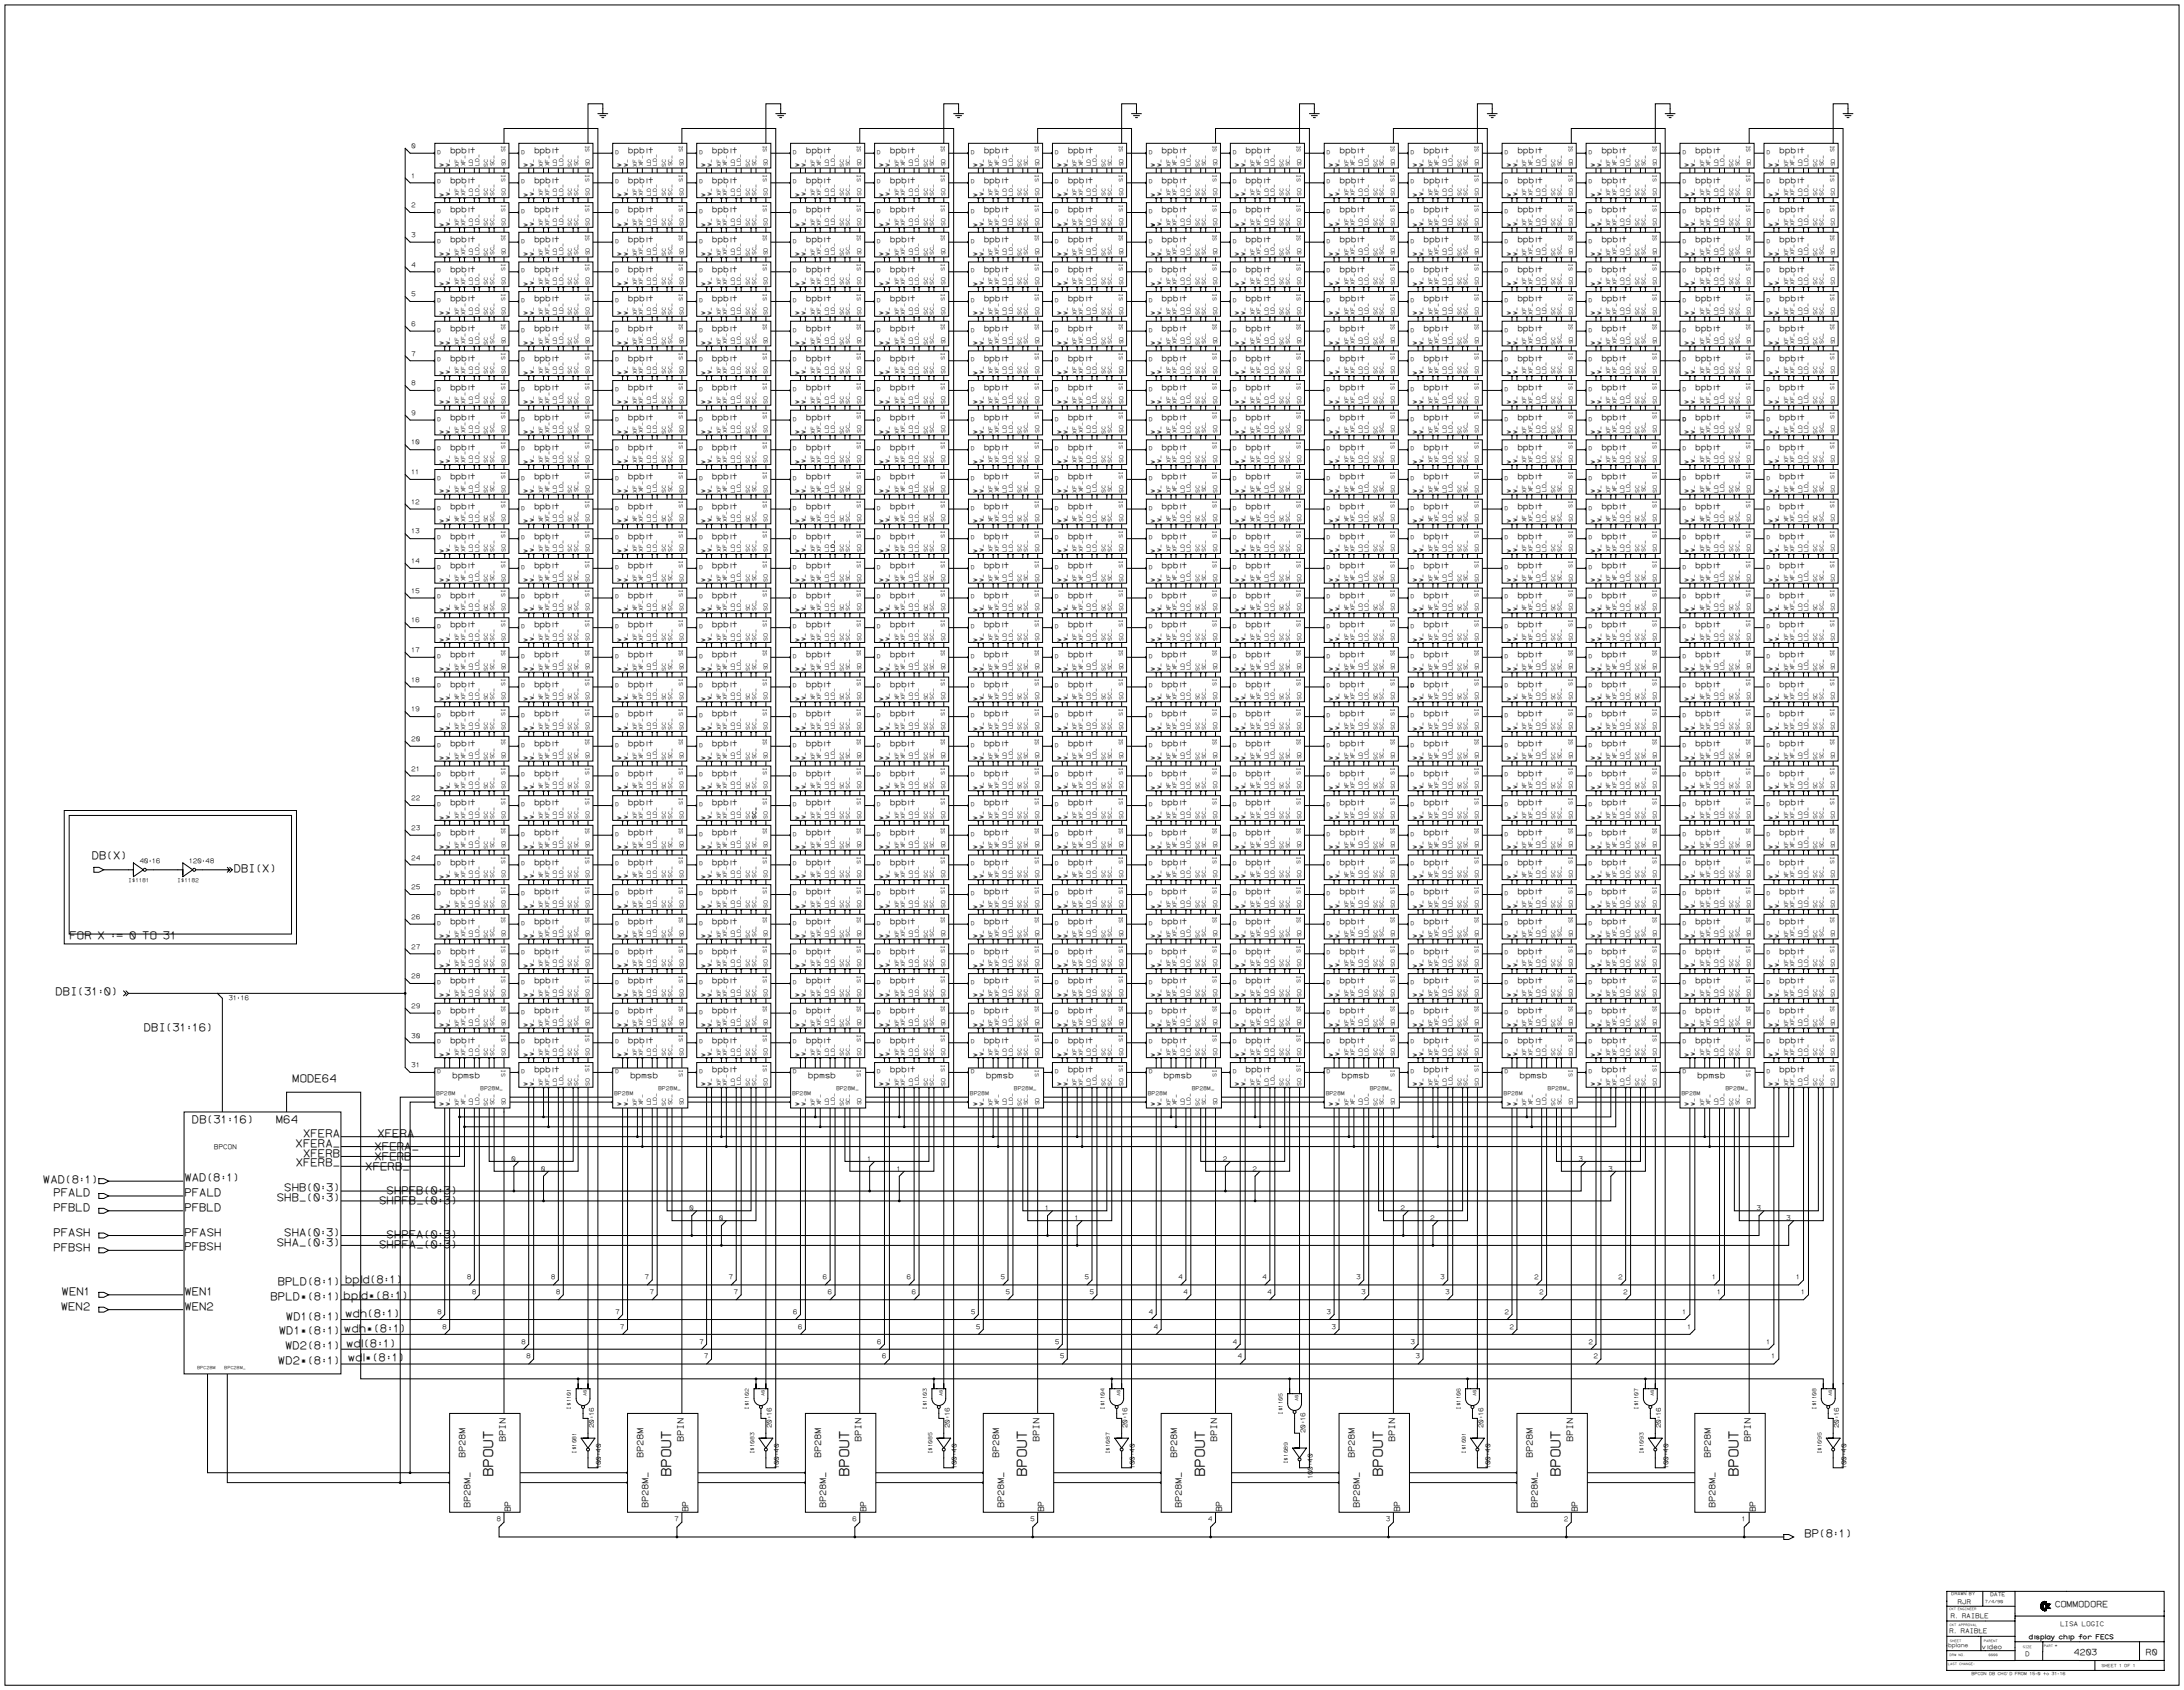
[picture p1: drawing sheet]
<svg xmlns="http://www.w3.org/2000/svg" width="1189mm" height="920mm" viewBox="0 0 1189 920" stroke-linecap="round" stroke-linejoin="round" font-family="sans-serif">
<defs><g id="words">
<g font-size="7.5">
<text x="268" y="804" transform="rotate(-90 268 804)">BPOUT</text>
<text x="365" y="804" transform="rotate(-90 365 804)">BPOUT</text>
<text x="462" y="804" transform="rotate(-90 462 804)">BPOUT</text>
<text x="559" y="804" transform="rotate(-90 559 804)">BPOUT</text>
<text x="655" y="804" transform="rotate(-90 655 804)">BPOUT</text>
<text x="752" y="804" transform="rotate(-90 752 804)">BPOUT</text>
<text x="849" y="804" transform="rotate(-90 849 804)">BPOUT</text>
<text x="946" y="804" transform="rotate(-90 946 804)">BPOUT</text>
</g>
<g font-size="6">
<text x="50" y="467">DB(X)</text>
<text x="127" y="475">DBI(X)</text>
<text x="38" y="511">FOR X := 0 TO 31</text>
<text x="30" y="541">DBI(31:0)</text>
<text x="78" y="561">DBI(31:16)</text>
<text x="159" y="589">MODE64</text>
<text x="104" y="611">DB(31:16)</text>
<text x="150" y="611">M64</text>
<text x="165" y="619">XFERA</text>
<text x="205" y="619">XFERA</text>
<text x="161" y="624">XFERA_</text>
<text x="165" y="629">XFERB</text>
<text x="204" y="626">XFERA_</text>
<text x="161" y="635">XFERB_</text>
<text x="204" y="631">XFERB</text>
<text x="199" y="637">XFERB_</text>
<text x="23" y="644">WAD(8:1)</text>
<text x="100" y="643">WAD(8:1)</text>
<text x="29" y="651">PFALD</text>
<text x="100" y="651">PFALD</text>
<text x="150" y="654">SHB_(0:3)</text>
<text x="155" y="648">SHB(0:3)</text>
<text x="210" y="650">SHPFB(0:3)</text>
<text x="29" y="659">PFBLD</text>
<text x="100" y="659">PFBLD</text>
<text x="206" y="655">SHPFB_(0:3)</text>
<text x="29" y="672">PFASH</text>
<text x="100" y="672">PFASH</text>
<text x="150" y="678">SHA_(0:3)</text>
<text x="155" y="672">SHA(0:3)</text>
<text x="210" y="674">SHPFA(0:3)</text>
<text x="29" y="681">PFBSH</text>
<text x="100" y="680">PFBSH</text>
<text x="206" y="679">SHPFA_(0:3)</text>
<text x="151" y="699">BPLD(8:1)</text>
<text x="188" y="698">bpld(8:1)</text>
<text x="33" y="705">WEN1</text>
<text x="100" y="705">WEN1</text>
<text x="147" y="707">BPLD*(8:1)</text>
<text x="187" y="707">bpld*(8:1)</text>
<text x="33" y="713">WEN2</text>
<text x="100" y="713">WEN2</text>
<text x="155" y="718">WD1(8:1)</text>
<text x="188" y="717">wdh(8:1)</text>
<text x="187" y="725">wdh*(8:1)</text>
<text x="152" y="726">WD1*(8:1)</text>
<text x="155" y="734">WD2(8:1)</text>
<text x="188" y="733">wdl(8:1)</text>
<text x="151" y="742">WD2*(8:1)</text>
<text x="189" y="741">wdl*(8:1)</text>
<text x="982" y="837">BP(8:1)</text>
</g>
<g font-size="4.8">
<text x="275" y="785" transform="rotate(-90 275 785)">BPIN</text>
<text x="372" y="785" transform="rotate(-90 372 785)">BPIN</text>
<text x="469" y="785" transform="rotate(-90 469 785)">BPIN</text>
<text x="565" y="785" transform="rotate(-90 565 785)">BPIN</text>
<text x="662" y="785" transform="rotate(-90 662 785)">BPIN</text>
<text x="759" y="785" transform="rotate(-90 759 785)">BPIN</text>
<text x="856" y="785" transform="rotate(-90 856 785)">BPIN</text>
<text x="953" y="785" transform="rotate(-90 953 785)">BPIN</text>
<text x="253" y="793" transform="rotate(-90 253 793)">BP28M</text>
<text x="350" y="793" transform="rotate(-90 350 793)">BP28M</text>
<text x="447" y="793" transform="rotate(-90 447 793)">BP28M</text>
<text x="544" y="793" transform="rotate(-90 544 793)">BP28M</text>
<text x="640" y="793" transform="rotate(-90 640 793)">BP28M</text>
<text x="737" y="793" transform="rotate(-90 737 793)">BP28M</text>
<text x="834" y="793" transform="rotate(-90 834 793)">BP28M</text>
<text x="931" y="793" transform="rotate(-90 931 793)">BP28M</text>
<text x="256" y="821" transform="rotate(-90 256 821)">BP28M_</text>
<text x="353" y="821" transform="rotate(-90 353 821)">BP28M_</text>
<text x="449" y="821" transform="rotate(-90 449 821)">BP28M_</text>
<text x="546" y="821" transform="rotate(-90 546 821)">BP28M_</text>
<text x="643" y="821" transform="rotate(-90 643 821)">BP28M_</text>
<text x="740" y="821" transform="rotate(-90 740 821)">BP28M_</text>
<text x="837" y="821" transform="rotate(-90 837 821)">BP28M_</text>
<text x="933" y="821" transform="rotate(-90 933 821)">BP28M_</text>
<text x="1118" y="875">COMMODORE</text>
<text x="1128" y="901">4203</text>
<text x="1168" y="900">R0</text>
</g>
<g font-size="4.5">
<text x="245" y="83">bpbit</text>
<text x="291" y="83">bpbit</text>
<text x="342" y="83">bpbit</text>
<text x="387" y="83">bpbit</text>
<text x="439" y="83">bpbit</text>
<text x="484" y="83">bpbit</text>
<text x="535" y="83">bpbit</text>
<text x="581" y="83">bpbit</text>
<text x="632" y="83">bpbit</text>
<text x="678" y="83">bpbit</text>
<text x="729" y="83">bpbit</text>
<text x="775" y="83">bpbit</text>
<text x="826" y="83">bpbit</text>
<text x="871" y="83">bpbit</text>
<text x="923" y="83">bpbit</text>
<text x="968" y="83">bpbit</text>
<text x="245" y="99">bpbit</text>
<text x="291" y="99">bpbit</text>
<text x="342" y="99">bpbit</text>
<text x="387" y="99">bpbit</text>
<text x="439" y="99">bpbit</text>
<text x="484" y="99">bpbit</text>
<text x="535" y="99">bpbit</text>
<text x="581" y="99">bpbit</text>
<text x="632" y="99">bpbit</text>
<text x="678" y="99">bpbit</text>
<text x="729" y="99">bpbit</text>
<text x="775" y="99">bpbit</text>
<text x="826" y="99">bpbit</text>
<text x="871" y="99">bpbit</text>
<text x="923" y="99">bpbit</text>
<text x="968" y="99">bpbit</text>
<text x="245" y="116">bpbit</text>
<text x="291" y="116">bpbit</text>
<text x="342" y="116">bpbit</text>
<text x="387" y="116">bpbit</text>
<text x="439" y="116">bpbit</text>
<text x="484" y="116">bpbit</text>
<text x="535" y="116">bpbit</text>
<text x="581" y="116">bpbit</text>
<text x="632" y="116">bpbit</text>
<text x="678" y="116">bpbit</text>
<text x="729" y="116">bpbit</text>
<text x="775" y="116">bpbit</text>
<text x="826" y="116">bpbit</text>
<text x="871" y="116">bpbit</text>
<text x="923" y="116">bpbit</text>
<text x="968" y="116">bpbit</text>
<text x="245" y="132">bpbit</text>
<text x="291" y="132">bpbit</text>
<text x="342" y="132">bpbit</text>
<text x="387" y="132">bpbit</text>
<text x="439" y="132">bpbit</text>
<text x="484" y="132">bpbit</text>
<text x="535" y="132">bpbit</text>
<text x="581" y="132">bpbit</text>
<text x="632" y="132">bpbit</text>
<text x="678" y="132">bpbit</text>
<text x="729" y="132">bpbit</text>
<text x="775" y="132">bpbit</text>
<text x="826" y="132">bpbit</text>
<text x="871" y="132">bpbit</text>
<text x="923" y="132">bpbit</text>
<text x="968" y="132">bpbit</text>
<text x="245" y="148">bpbit</text>
<text x="291" y="148">bpbit</text>
<text x="342" y="148">bpbit</text>
<text x="387" y="148">bpbit</text>
<text x="439" y="148">bpbit</text>
<text x="484" y="148">bpbit</text>
<text x="535" y="148">bpbit</text>
<text x="581" y="148">bpbit</text>
<text x="632" y="148">bpbit</text>
<text x="678" y="148">bpbit</text>
<text x="729" y="148">bpbit</text>
<text x="775" y="148">bpbit</text>
<text x="826" y="148">bpbit</text>
<text x="871" y="148">bpbit</text>
<text x="923" y="148">bpbit</text>
<text x="968" y="148">bpbit</text>
<text x="245" y="164">bpbit</text>
<text x="291" y="164">bpbit</text>
<text x="342" y="164">bpbit</text>
<text x="387" y="164">bpbit</text>
<text x="439" y="164">bpbit</text>
<text x="484" y="164">bpbit</text>
<text x="535" y="164">bpbit</text>
<text x="581" y="164">bpbit</text>
<text x="632" y="164">bpbit</text>
<text x="678" y="164">bpbit</text>
<text x="729" y="164">bpbit</text>
<text x="775" y="164">bpbit</text>
<text x="826" y="164">bpbit</text>
<text x="871" y="164">bpbit</text>
<text x="923" y="164">bpbit</text>
<text x="968" y="164">bpbit</text>
<text x="245" y="180">bpbit</text>
<text x="291" y="180">bpbit</text>
<text x="342" y="180">bpbit</text>
<text x="387" y="180">bpbit</text>
<text x="439" y="180">bpbit</text>
<text x="484" y="180">bpbit</text>
<text x="535" y="180">bpbit</text>
<text x="581" y="180">bpbit</text>
<text x="632" y="180">bpbit</text>
<text x="678" y="180">bpbit</text>
<text x="729" y="180">bpbit</text>
<text x="775" y="180">bpbit</text>
<text x="826" y="180">bpbit</text>
<text x="871" y="180">bpbit</text>
<text x="923" y="180">bpbit</text>
<text x="968" y="180">bpbit</text>
<text x="245" y="196">bpbit</text>
<text x="291" y="196">bpbit</text>
<text x="342" y="196">bpbit</text>
<text x="387" y="196">bpbit</text>
<text x="439" y="196">bpbit</text>
<text x="484" y="196">bpbit</text>
<text x="535" y="196">bpbit</text>
<text x="581" y="196">bpbit</text>
<text x="632" y="196">bpbit</text>
<text x="678" y="196">bpbit</text>
<text x="729" y="196">bpbit</text>
<text x="775" y="196">bpbit</text>
<text x="826" y="196">bpbit</text>
<text x="871" y="196">bpbit</text>
<text x="923" y="196">bpbit</text>
<text x="968" y="196">bpbit</text>
<text x="245" y="212">bpbit</text>
<text x="291" y="212">bpbit</text>
<text x="342" y="212">bpbit</text>
<text x="387" y="212">bpbit</text>
<text x="439" y="212">bpbit</text>
<text x="484" y="212">bpbit</text>
<text x="535" y="212">bpbit</text>
<text x="581" y="212">bpbit</text>
<text x="632" y="212">bpbit</text>
<text x="678" y="212">bpbit</text>
<text x="729" y="212">bpbit</text>
<text x="775" y="212">bpbit</text>
<text x="826" y="212">bpbit</text>
<text x="871" y="212">bpbit</text>
<text x="923" y="212">bpbit</text>
<text x="968" y="212">bpbit</text>
<text x="245" y="229">bpbit</text>
<text x="291" y="229">bpbit</text>
<text x="342" y="229">bpbit</text>
<text x="387" y="229">bpbit</text>
<text x="439" y="229">bpbit</text>
<text x="484" y="229">bpbit</text>
<text x="535" y="229">bpbit</text>
<text x="581" y="229">bpbit</text>
<text x="632" y="229">bpbit</text>
<text x="678" y="229">bpbit</text>
<text x="729" y="229">bpbit</text>
<text x="775" y="229">bpbit</text>
<text x="826" y="229">bpbit</text>
<text x="871" y="229">bpbit</text>
<text x="923" y="229">bpbit</text>
<text x="968" y="229">bpbit</text>
<text x="245" y="245">bpbit</text>
<text x="291" y="245">bpbit</text>
<text x="342" y="245">bpbit</text>
<text x="387" y="245">bpbit</text>
<text x="439" y="245">bpbit</text>
<text x="484" y="245">bpbit</text>
<text x="535" y="245">bpbit</text>
<text x="581" y="245">bpbit</text>
<text x="632" y="245">bpbit</text>
<text x="678" y="245">bpbit</text>
<text x="729" y="245">bpbit</text>
<text x="775" y="245">bpbit</text>
<text x="826" y="245">bpbit</text>
<text x="871" y="245">bpbit</text>
<text x="923" y="245">bpbit</text>
<text x="968" y="245">bpbit</text>
<text x="245" y="261">bpbit</text>
<text x="291" y="261">bpbit</text>
<text x="342" y="261">bpbit</text>
<text x="387" y="261">bpbit</text>
<text x="439" y="261">bpbit</text>
<text x="484" y="261">bpbit</text>
<text x="535" y="261">bpbit</text>
<text x="581" y="261">bpbit</text>
<text x="632" y="261">bpbit</text>
<text x="678" y="261">bpbit</text>
<text x="729" y="261">bpbit</text>
<text x="775" y="261">bpbit</text>
<text x="826" y="261">bpbit</text>
<text x="871" y="261">bpbit</text>
<text x="923" y="261">bpbit</text>
<text x="968" y="261">bpbit</text>
<text x="245" y="277">bpbit</text>
<text x="291" y="277">bpbit</text>
<text x="342" y="277">bpbit</text>
<text x="387" y="277">bpbit</text>
<text x="439" y="277">bpbit</text>
<text x="484" y="277">bpbit</text>
<text x="535" y="277">bpbit</text>
<text x="581" y="277">bpbit</text>
<text x="632" y="277">bpbit</text>
<text x="678" y="277">bpbit</text>
<text x="729" y="277">bpbit</text>
<text x="775" y="277">bpbit</text>
<text x="826" y="277">bpbit</text>
<text x="871" y="277">bpbit</text>
<text x="923" y="277">bpbit</text>
<text x="968" y="277">bpbit</text>
<text x="245" y="293">bpbit</text>
<text x="291" y="293">bpbit</text>
<text x="342" y="293">bpbit</text>
<text x="387" y="293">bpbit</text>
<text x="439" y="293">bpbit</text>
<text x="484" y="293">bpbit</text>
<text x="535" y="293">bpbit</text>
<text x="581" y="293">bpbit</text>
<text x="632" y="293">bpbit</text>
<text x="678" y="293">bpbit</text>
<text x="729" y="293">bpbit</text>
<text x="775" y="293">bpbit</text>
<text x="826" y="293">bpbit</text>
<text x="871" y="293">bpbit</text>
<text x="923" y="293">bpbit</text>
<text x="968" y="293">bpbit</text>
<text x="245" y="309">bpbit</text>
<text x="291" y="309">bpbit</text>
<text x="342" y="309">bpbit</text>
<text x="387" y="309">bpbit</text>
<text x="439" y="309">bpbit</text>
<text x="484" y="309">bpbit</text>
<text x="535" y="309">bpbit</text>
<text x="581" y="309">bpbit</text>
<text x="632" y="309">bpbit</text>
<text x="678" y="309">bpbit</text>
<text x="729" y="309">bpbit</text>
<text x="775" y="309">bpbit</text>
<text x="826" y="309">bpbit</text>
<text x="871" y="309">bpbit</text>
<text x="923" y="309">bpbit</text>
<text x="968" y="309">bpbit</text>
<text x="245" y="325">bpbit</text>
<text x="291" y="325">bpbit</text>
<text x="342" y="325">bpbit</text>
<text x="387" y="325">bpbit</text>
<text x="439" y="325">bpbit</text>
<text x="484" y="325">bpbit</text>
<text x="535" y="325">bpbit</text>
<text x="581" y="325">bpbit</text>
<text x="632" y="325">bpbit</text>
<text x="678" y="325">bpbit</text>
<text x="729" y="325">bpbit</text>
<text x="775" y="325">bpbit</text>
<text x="826" y="325">bpbit</text>
<text x="871" y="325">bpbit</text>
<text x="923" y="325">bpbit</text>
<text x="968" y="325">bpbit</text>
<text x="245" y="341">bpbit</text>
<text x="291" y="341">bpbit</text>
<text x="342" y="341">bpbit</text>
<text x="387" y="341">bpbit</text>
<text x="439" y="341">bpbit</text>
<text x="484" y="341">bpbit</text>
<text x="535" y="341">bpbit</text>
<text x="581" y="341">bpbit</text>
<text x="632" y="341">bpbit</text>
<text x="678" y="341">bpbit</text>
<text x="729" y="341">bpbit</text>
<text x="775" y="341">bpbit</text>
<text x="826" y="341">bpbit</text>
<text x="871" y="341">bpbit</text>
<text x="923" y="341">bpbit</text>
<text x="968" y="341">bpbit</text>
<text x="245" y="358">bpbit</text>
<text x="291" y="358">bpbit</text>
<text x="342" y="358">bpbit</text>
<text x="387" y="358">bpbit</text>
<text x="439" y="358">bpbit</text>
<text x="484" y="358">bpbit</text>
<text x="535" y="358">bpbit</text>
<text x="581" y="358">bpbit</text>
<text x="632" y="358">bpbit</text>
<text x="678" y="358">bpbit</text>
<text x="729" y="358">bpbit</text>
<text x="775" y="358">bpbit</text>
<text x="826" y="358">bpbit</text>
<text x="871" y="358">bpbit</text>
<text x="923" y="358">bpbit</text>
<text x="968" y="358">bpbit</text>
<text x="245" y="374">bpbit</text>
<text x="291" y="374">bpbit</text>
<text x="342" y="374">bpbit</text>
<text x="387" y="374">bpbit</text>
<text x="439" y="374">bpbit</text>
<text x="484" y="374">bpbit</text>
<text x="535" y="374">bpbit</text>
<text x="581" y="374">bpbit</text>
<text x="632" y="374">bpbit</text>
<text x="678" y="374">bpbit</text>
<text x="729" y="374">bpbit</text>
<text x="775" y="374">bpbit</text>
<text x="826" y="374">bpbit</text>
<text x="871" y="374">bpbit</text>
<text x="923" y="374">bpbit</text>
<text x="968" y="374">bpbit</text>
<text x="245" y="390">bpbit</text>
<text x="291" y="390">bpbit</text>
<text x="342" y="390">bpbit</text>
<text x="387" y="390">bpbit</text>
<text x="439" y="390">bpbit</text>
<text x="484" y="390">bpbit</text>
<text x="535" y="390">bpbit</text>
<text x="581" y="390">bpbit</text>
<text x="632" y="390">bpbit</text>
<text x="678" y="390">bpbit</text>
<text x="729" y="390">bpbit</text>
<text x="775" y="390">bpbit</text>
<text x="826" y="390">bpbit</text>
<text x="871" y="390">bpbit</text>
<text x="923" y="390">bpbit</text>
<text x="968" y="390">bpbit</text>
<text x="245" y="406">bpbit</text>
<text x="291" y="406">bpbit</text>
<text x="342" y="406">bpbit</text>
<text x="387" y="406">bpbit</text>
<text x="439" y="406">bpbit</text>
<text x="484" y="406">bpbit</text>
<text x="535" y="406">bpbit</text>
<text x="581" y="406">bpbit</text>
<text x="632" y="406">bpbit</text>
<text x="678" y="406">bpbit</text>
<text x="729" y="406">bpbit</text>
<text x="775" y="406">bpbit</text>
<text x="826" y="406">bpbit</text>
<text x="871" y="406">bpbit</text>
<text x="923" y="406">bpbit</text>
<text x="968" y="406">bpbit</text>
<text x="245" y="422">bpbit</text>
<text x="291" y="422">bpbit</text>
<text x="342" y="422">bpbit</text>
<text x="387" y="422">bpbit</text>
<text x="439" y="422">bpbit</text>
<text x="484" y="422">bpbit</text>
<text x="535" y="422">bpbit</text>
<text x="581" y="422">bpbit</text>
<text x="632" y="422">bpbit</text>
<text x="678" y="422">bpbit</text>
<text x="729" y="422">bpbit</text>
<text x="775" y="422">bpbit</text>
<text x="826" y="422">bpbit</text>
<text x="871" y="422">bpbit</text>
<text x="923" y="422">bpbit</text>
<text x="968" y="422">bpbit</text>
<text x="245" y="438">bpbit</text>
<text x="291" y="438">bpbit</text>
<text x="342" y="438">bpbit</text>
<text x="387" y="438">bpbit</text>
<text x="439" y="438">bpbit</text>
<text x="484" y="438">bpbit</text>
<text x="535" y="438">bpbit</text>
<text x="581" y="438">bpbit</text>
<text x="632" y="438">bpbit</text>
<text x="678" y="438">bpbit</text>
<text x="729" y="438">bpbit</text>
<text x="775" y="438">bpbit</text>
<text x="826" y="438">bpbit</text>
<text x="871" y="438">bpbit</text>
<text x="923" y="438">bpbit</text>
<text x="968" y="438">bpbit</text>
<text x="245" y="454">bpbit</text>
<text x="291" y="454">bpbit</text>
<text x="342" y="454">bpbit</text>
<text x="387" y="454">bpbit</text>
<text x="439" y="454">bpbit</text>
<text x="484" y="454">bpbit</text>
<text x="535" y="454">bpbit</text>
<text x="581" y="454">bpbit</text>
<text x="632" y="454">bpbit</text>
<text x="678" y="454">bpbit</text>
<text x="729" y="454">bpbit</text>
<text x="775" y="454">bpbit</text>
<text x="826" y="454">bpbit</text>
<text x="871" y="454">bpbit</text>
<text x="923" y="454">bpbit</text>
<text x="968" y="454">bpbit</text>
<text x="245" y="471">bpbit</text>
<text x="291" y="471">bpbit</text>
<text x="342" y="471">bpbit</text>
<text x="387" y="471">bpbit</text>
<text x="439" y="471">bpbit</text>
<text x="484" y="471">bpbit</text>
<text x="535" y="471">bpbit</text>
<text x="581" y="471">bpbit</text>
<text x="632" y="471">bpbit</text>
<text x="678" y="471">bpbit</text>
<text x="729" y="471">bpbit</text>
<text x="775" y="471">bpbit</text>
<text x="826" y="471">bpbit</text>
<text x="871" y="471">bpbit</text>
<text x="923" y="471">bpbit</text>
<text x="968" y="471">bpbit</text>
<text x="245" y="487">bpbit</text>
<text x="291" y="487">bpbit</text>
<text x="342" y="487">bpbit</text>
<text x="387" y="487">bpbit</text>
<text x="439" y="487">bpbit</text>
<text x="484" y="487">bpbit</text>
<text x="535" y="487">bpbit</text>
<text x="581" y="487">bpbit</text>
<text x="632" y="487">bpbit</text>
<text x="678" y="487">bpbit</text>
<text x="729" y="487">bpbit</text>
<text x="775" y="487">bpbit</text>
<text x="826" y="487">bpbit</text>
<text x="871" y="487">bpbit</text>
<text x="923" y="487">bpbit</text>
<text x="968" y="487">bpbit</text>
<text x="245" y="503">bpbit</text>
<text x="291" y="503">bpbit</text>
<text x="342" y="503">bpbit</text>
<text x="387" y="503">bpbit</text>
<text x="439" y="503">bpbit</text>
<text x="484" y="503">bpbit</text>
<text x="535" y="503">bpbit</text>
<text x="581" y="503">bpbit</text>
<text x="632" y="503">bpbit</text>
<text x="678" y="503">bpbit</text>
<text x="729" y="503">bpbit</text>
<text x="775" y="503">bpbit</text>
<text x="826" y="503">bpbit</text>
<text x="871" y="503">bpbit</text>
<text x="923" y="503">bpbit</text>
<text x="968" y="503">bpbit</text>
<text x="245" y="519">bpbit</text>
<text x="291" y="519">bpbit</text>
<text x="342" y="519">bpbit</text>
<text x="387" y="519">bpbit</text>
<text x="439" y="519">bpbit</text>
<text x="484" y="519">bpbit</text>
<text x="535" y="519">bpbit</text>
<text x="581" y="519">bpbit</text>
<text x="632" y="519">bpbit</text>
<text x="678" y="519">bpbit</text>
<text x="729" y="519">bpbit</text>
<text x="775" y="519">bpbit</text>
<text x="826" y="519">bpbit</text>
<text x="871" y="519">bpbit</text>
<text x="923" y="519">bpbit</text>
<text x="968" y="519">bpbit</text>
<text x="245" y="535">bpbit</text>
<text x="291" y="535">bpbit</text>
<text x="342" y="535">bpbit</text>
<text x="387" y="535">bpbit</text>
<text x="439" y="535">bpbit</text>
<text x="484" y="535">bpbit</text>
<text x="535" y="535">bpbit</text>
<text x="581" y="535">bpbit</text>
<text x="632" y="535">bpbit</text>
<text x="678" y="535">bpbit</text>
<text x="729" y="535">bpbit</text>
<text x="775" y="535">bpbit</text>
<text x="826" y="535">bpbit</text>
<text x="871" y="535">bpbit</text>
<text x="923" y="535">bpbit</text>
<text x="968" y="535">bpbit</text>
<text x="245" y="551">bpbit</text>
<text x="291" y="551">bpbit</text>
<text x="342" y="551">bpbit</text>
<text x="387" y="551">bpbit</text>
<text x="439" y="551">bpbit</text>
<text x="484" y="551">bpbit</text>
<text x="535" y="551">bpbit</text>
<text x="581" y="551">bpbit</text>
<text x="632" y="551">bpbit</text>
<text x="678" y="551">bpbit</text>
<text x="729" y="551">bpbit</text>
<text x="775" y="551">bpbit</text>
<text x="826" y="551">bpbit</text>
<text x="871" y="551">bpbit</text>
<text x="923" y="551">bpbit</text>
<text x="968" y="551">bpbit</text>
<text x="245" y="567">bpbit</text>
<text x="291" y="567">bpbit</text>
<text x="342" y="567">bpbit</text>
<text x="387" y="567">bpbit</text>
<text x="439" y="567">bpbit</text>
<text x="484" y="567">bpbit</text>
<text x="535" y="567">bpbit</text>
<text x="581" y="567">bpbit</text>
<text x="632" y="567">bpbit</text>
<text x="678" y="567">bpbit</text>
<text x="729" y="567">bpbit</text>
<text x="775" y="567">bpbit</text>
<text x="826" y="567">bpbit</text>
<text x="871" y="567">bpbit</text>
<text x="923" y="567">bpbit</text>
<text x="968" y="567">bpbit</text>
<text x="246" y="587">bpmsb</text>
<text x="291" y="584">bpbit</text>
<text x="343" y="587">bpmsb</text>
<text x="387" y="584">bpbit</text>
<text x="440" y="587">bpmsb</text>
<text x="484" y="584">bpbit</text>
<text x="536" y="587">bpmsb</text>
<text x="581" y="584">bpbit</text>
<text x="633" y="587">bpmsb</text>
<text x="678" y="584">bpbit</text>
<text x="730" y="587">bpmsb</text>
<text x="775" y="584">bpbit</text>
<text x="827" y="587">bpmsb</text>
<text x="871" y="584">bpbit</text>
<text x="924" y="587">bpmsb</text>
<text x="968" y="584">bpbit</text>
<text x="278" y="823" transform="rotate(-90 278 823)">BP</text>
<text x="375" y="823" transform="rotate(-90 375 823)">BP</text>
<text x="471" y="823" transform="rotate(-90 471 823)">BP</text>
<text x="568" y="823" transform="rotate(-90 568 823)">BP</text>
<text x="665" y="823" transform="rotate(-90 665 823)">BP</text>
<text x="762" y="823" transform="rotate(-90 762 823)">BP</text>
<text x="859" y="823" transform="rotate(-90 859 823)">BP</text>
<text x="955" y="823" transform="rotate(-90 955 823)">BP</text>
</g>
<text font-size="3.7" x="116" y="625">BPCON</text>
<g font-size="3.6">
<text x="224" y="81">0</text>
<text x="224" y="97">1</text>
<text x="224" y="113">2</text>
<text x="224" y="129">3</text>
<text x="224" y="145">4</text>
<text x="224" y="161">5</text>
<text x="224" y="177">6</text>
<text x="224" y="193">7</text>
<text x="224" y="210">8</text>
<text x="224" y="226">9</text>
<text x="224" y="242">10</text>
<text x="224" y="258">11</text>
<text x="224" y="274">12</text>
<text x="224" y="290">13</text>
<text x="224" y="306">14</text>
<text x="224" y="323">15</text>
<text x="224" y="339">16</text>
<text x="224" y="355">17</text>
<text x="224" y="371">18</text>
<text x="224" y="387">19</text>
<text x="224" y="403">20</text>
<text x="224" y="419">21</text>
<text x="224" y="436">22</text>
<text x="224" y="452">23</text>
<text x="224" y="468">24</text>
<text x="76" y="470">40:16</text>
<text x="103" y="470">120:48</text>
<text x="224" y="484">25</text>
<text x="224" y="500">26</text>
<text x="224" y="516">27</text>
<text x="224" y="532">28</text>
<text x="124" y="544">31:16</text>
<text x="224" y="548">29</text>
<text x="224" y="565">30</text>
<text x="224" y="581">31</text>
<text x="278" y="632">0</text>
<text x="472" y="632">1</text>
<text x="665" y="632">2</text>
<text x="859" y="632">3</text>
<text x="294" y="637">0</text>
<text x="488" y="637">1</text>
<text x="682" y="637">2</text>
<text x="875" y="637">3</text>
<text x="375" y="659">0</text>
<text x="569" y="659">1</text>
<text x="762" y="659">2</text>
<text x="956" y="659">3</text>
<text x="391" y="664">0</text>
<text x="585" y="664">1</text>
<text x="778" y="664">2</text>
<text x="972" y="664">3</text>
<text x="254" y="696">8</text>
<text x="300" y="696">8</text>
<text x="351" y="696">7</text>
<text x="397" y="696">7</text>
<text x="448" y="696">6</text>
<text x="493" y="696">6</text>
<text x="544" y="696">5</text>
<text x="590" y="696">5</text>
<text x="641" y="696">4</text>
<text x="687" y="696">4</text>
<text x="738" y="696">3</text>
<text x="784" y="696">3</text>
<text x="835" y="696">2</text>
<text x="881" y="696">2</text>
<text x="932" y="696">1</text>
<text x="977" y="696">1</text>
<text x="257" y="704">8</text>
<text x="302" y="704">8</text>
<text x="354" y="704">7</text>
<text x="399" y="704">7</text>
<text x="450" y="704">6</text>
<text x="496" y="704">6</text>
<text x="547" y="704">5</text>
<text x="593" y="704">5</text>
<text x="644" y="704">4</text>
<text x="690" y="704">4</text>
<text x="741" y="704">3</text>
<text x="786" y="704">3</text>
<text x="838" y="704">2</text>
<text x="883" y="704">2</text>
<text x="934" y="704">1</text>
<text x="980" y="704">1</text>
<text x="238" y="715">8</text>
<text x="335" y="715">7</text>
<text x="431" y="715">6</text>
<text x="528" y="715">5</text>
<text x="625" y="715">4</text>
<text x="722" y="715">3</text>
<text x="819" y="715">2</text>
<text x="915" y="715">1</text>
<text x="241" y="723">8</text>
<text x="337" y="723">7</text>
<text x="434" y="723">6</text>
<text x="531" y="723">5</text>
<text x="628" y="723">4</text>
<text x="725" y="723">3</text>
<text x="821" y="723">2</text>
<text x="918" y="723">1</text>
<text x="284" y="731">8</text>
<text x="380" y="731">7</text>
<text x="477" y="731">6</text>
<text x="574" y="731">5</text>
<text x="671" y="731">4</text>
<text x="768" y="731">3</text>
<text x="864" y="731">2</text>
<text x="961" y="731">1</text>
<text x="286" y="739">8</text>
<text x="383" y="739">7</text>
<text x="480" y="739">6</text>
<text x="577" y="739">5</text>
<text x="673" y="739">4</text>
<text x="770" y="739">3</text>
<text x="867" y="739">2</text>
<text x="964" y="739">1</text>
<text x="323" y="777" transform="rotate(-90 323 777)">20:16</text>
<text x="420" y="777" transform="rotate(-90 420 777)">20:16</text>
<text x="517" y="777" transform="rotate(-90 517 777)">20:16</text>
<text x="613" y="777" transform="rotate(-90 613 777)">20:16</text>
<text x="710" y="780" transform="rotate(-90 710 780)">20:16</text>
<text x="807" y="777" transform="rotate(-90 807 777)">20:16</text>
<text x="904" y="777" transform="rotate(-90 904 777)">20:16</text>
<text x="1001" y="777" transform="rotate(-90 1001 777)">20:16</text>
<text x="327" y="800" transform="rotate(-90 327 800)">100:40</text>
<text x="424" y="800" transform="rotate(-90 424 800)">100:40</text>
<text x="521" y="800" transform="rotate(-90 521 800)">100:40</text>
<text x="617" y="800" transform="rotate(-90 617 800)">100:40</text>
<text x="811" y="800" transform="rotate(-90 811 800)">100:40</text>
<text x="908" y="800" transform="rotate(-90 908 800)">100:40</text>
<text x="1005" y="800" transform="rotate(-90 1005 800)">100:40</text>
<text x="714" y="805" transform="rotate(-90 714 805)">100:40</text>
<text x="270" y="828">8</text>
<text x="367" y="828">7</text>
<text x="464" y="828">6</text>
<text x="561" y="828">5</text>
<text x="657" y="828">4</text>
<text x="754" y="828">3</text>
<text x="851" y="828">2</text>
<text x="948" y="828">1</text>
<text x="1065" y="873">RJR</text>
<text x="1061" y="880">R. RAIBLE</text>
<text x="1121" y="885">LISA LOGIC</text>
<text x="1061" y="889">R. RAIBLE</text>
<text x="1104" y="892">display chip for FECS</text>
<text x="1104" y="892">display</text>
<text x="1078" y="897">video</text>
<text x="1102" y="901">D</text>
</g>
<g font-size="3">
<text x="238" y="84">D</text>
<text x="275" y="83" transform="rotate(-90 275 83)">SI</text>
<text x="284" y="84">D</text>
<text x="321" y="83" transform="rotate(-90 321 83)">SI</text>
<text x="335" y="84">D</text>
<text x="372" y="83" transform="rotate(-90 372 83)">SI</text>
<text x="380" y="84">D</text>
<text x="417" y="83" transform="rotate(-90 417 83)">SI</text>
<text x="432" y="84">D</text>
<text x="468" y="83" transform="rotate(-90 468 83)">SI</text>
<text x="477" y="84">D</text>
<text x="514" y="83" transform="rotate(-90 514 83)">SI</text>
<text x="528" y="84">D</text>
<text x="565" y="83" transform="rotate(-90 565 83)">SI</text>
<text x="574" y="84">D</text>
<text x="611" y="83" transform="rotate(-90 611 83)">SI</text>
<text x="625" y="84">D</text>
<text x="662" y="83" transform="rotate(-90 662 83)">SI</text>
<text x="671" y="84">D</text>
<text x="708" y="83" transform="rotate(-90 708 83)">SI</text>
<text x="722" y="84">D</text>
<text x="759" y="83" transform="rotate(-90 759 83)">SI</text>
<text x="768" y="84">D</text>
<text x="805" y="83" transform="rotate(-90 805 83)">SI</text>
<text x="819" y="84">D</text>
<text x="856" y="83" transform="rotate(-90 856 83)">SI</text>
<text x="864" y="84">D</text>
<text x="901" y="83" transform="rotate(-90 901 83)">SI</text>
<text x="916" y="84">D</text>
<text x="952" y="83" transform="rotate(-90 952 83)">SI</text>
<text x="961" y="84">D</text>
<text x="998" y="83" transform="rotate(-90 998 83)">SI</text>
<text x="241" y="91" transform="rotate(-90 241 91)">W</text>
<text x="245" y="91" transform="rotate(-90 245 91)">W_</text>
<text x="250" y="91" transform="rotate(-90 250 91)">XF</text>
<text x="253" y="91" transform="rotate(-90 253 91)">XF_</text>
<text x="257" y="91" transform="rotate(-90 257 91)">LD</text>
<text x="261" y="90" transform="rotate(-90 261 90)">LD_</text>
<text x="266" y="91" transform="rotate(-90 266 91)">SC</text>
<text x="269" y="91" transform="rotate(-90 269 91)">SC_</text>
<text x="275" y="91" transform="rotate(-90 275 91)">SO</text>
<text x="287" y="91" transform="rotate(-90 287 91)">W</text>
<text x="290" y="91" transform="rotate(-90 290 91)">W_</text>
<text x="295" y="91" transform="rotate(-90 295 91)">XF</text>
<text x="299" y="91" transform="rotate(-90 299 91)">XF_</text>
<text x="303" y="91" transform="rotate(-90 303 91)">LD</text>
<text x="306" y="90" transform="rotate(-90 306 90)">LD_</text>
<text x="311" y="91" transform="rotate(-90 311 91)">SC</text>
<text x="315" y="91" transform="rotate(-90 315 91)">SC_</text>
<text x="321" y="91" transform="rotate(-90 321 91)">SO</text>
<text x="338" y="91" transform="rotate(-90 338 91)">W</text>
<text x="342" y="91" transform="rotate(-90 342 91)">W_</text>
<text x="347" y="91" transform="rotate(-90 347 91)">XF</text>
<text x="350" y="91" transform="rotate(-90 350 91)">XF_</text>
<text x="354" y="91" transform="rotate(-90 354 91)">LD</text>
<text x="357" y="90" transform="rotate(-90 357 90)">LD_</text>
<text x="362" y="91" transform="rotate(-90 362 91)">SC</text>
<text x="366" y="91" transform="rotate(-90 366 91)">SC_</text>
<text x="372" y="91" transform="rotate(-90 372 91)">SO</text>
<text x="384" y="91" transform="rotate(-90 384 91)">W</text>
<text x="387" y="91" transform="rotate(-90 387 91)">W_</text>
<text x="392" y="91" transform="rotate(-90 392 91)">XF</text>
<text x="396" y="91" transform="rotate(-90 396 91)">XF_</text>
<text x="400" y="91" transform="rotate(-90 400 91)">LD</text>
<text x="403" y="90" transform="rotate(-90 403 90)">LD_</text>
<text x="408" y="91" transform="rotate(-90 408 91)">SC</text>
<text x="411" y="91" transform="rotate(-90 411 91)">SC_</text>
<text x="418" y="91" transform="rotate(-90 418 91)">SO</text>
<text x="435" y="91" transform="rotate(-90 435 91)">W</text>
<text x="438" y="91" transform="rotate(-90 438 91)">W_</text>
<text x="443" y="91" transform="rotate(-90 443 91)">XF</text>
<text x="447" y="91" transform="rotate(-90 447 91)">XF_</text>
<text x="451" y="91" transform="rotate(-90 451 91)">LD</text>
<text x="454" y="90" transform="rotate(-90 454 90)">LD_</text>
<text x="459" y="91" transform="rotate(-90 459 91)">SC</text>
<text x="463" y="91" transform="rotate(-90 463 91)">SC_</text>
<text x="469" y="91" transform="rotate(-90 469 91)">SO</text>
<text x="481" y="91" transform="rotate(-90 481 91)">W</text>
<text x="484" y="91" transform="rotate(-90 484 91)">W_</text>
<text x="489" y="91" transform="rotate(-90 489 91)">XF</text>
<text x="492" y="91" transform="rotate(-90 492 91)">XF_</text>
<text x="497" y="91" transform="rotate(-90 497 91)">LD</text>
<text x="500" y="90" transform="rotate(-90 500 90)">LD_</text>
<text x="505" y="91" transform="rotate(-90 505 91)">SC</text>
<text x="508" y="91" transform="rotate(-90 508 91)">SC_</text>
<text x="514" y="91" transform="rotate(-90 514 91)">SO</text>
<text x="532" y="91" transform="rotate(-90 532 91)">W</text>
<text x="535" y="91" transform="rotate(-90 535 91)">W_</text>
<text x="540" y="91" transform="rotate(-90 540 91)">XF</text>
<text x="544" y="91" transform="rotate(-90 544 91)">XF_</text>
<text x="548" y="91" transform="rotate(-90 548 91)">LD</text>
<text x="551" y="90" transform="rotate(-90 551 90)">LD_</text>
<text x="556" y="91" transform="rotate(-90 556 91)">SC</text>
<text x="559" y="91" transform="rotate(-90 559 91)">SC_</text>
<text x="566" y="91" transform="rotate(-90 566 91)">SO</text>
<text x="577" y="91" transform="rotate(-90 577 91)">W</text>
<text x="581" y="91" transform="rotate(-90 581 91)">W_</text>
<text x="586" y="91" transform="rotate(-90 586 91)">XF</text>
<text x="589" y="91" transform="rotate(-90 589 91)">XF_</text>
<text x="593" y="91" transform="rotate(-90 593 91)">LD</text>
<text x="597" y="90" transform="rotate(-90 597 90)">LD_</text>
<text x="602" y="91" transform="rotate(-90 602 91)">SC</text>
<text x="605" y="91" transform="rotate(-90 605 91)">SC_</text>
<text x="611" y="91" transform="rotate(-90 611 91)">SO</text>
<text x="629" y="91" transform="rotate(-90 629 91)">W</text>
<text x="632" y="91" transform="rotate(-90 632 91)">W_</text>
<text x="637" y="91" transform="rotate(-90 637 91)">XF</text>
<text x="640" y="91" transform="rotate(-90 640 91)">XF_</text>
<text x="645" y="91" transform="rotate(-90 645 91)">LD</text>
<text x="648" y="90" transform="rotate(-90 648 90)">LD_</text>
<text x="653" y="91" transform="rotate(-90 653 91)">SC</text>
<text x="656" y="91" transform="rotate(-90 656 91)">SC_</text>
<text x="662" y="91" transform="rotate(-90 662 91)">SO</text>
<text x="674" y="91" transform="rotate(-90 674 91)">W</text>
<text x="678" y="91" transform="rotate(-90 678 91)">W_</text>
<text x="683" y="91" transform="rotate(-90 683 91)">XF</text>
<text x="686" y="91" transform="rotate(-90 686 91)">XF_</text>
<text x="690" y="91" transform="rotate(-90 690 91)">LD</text>
<text x="694" y="90" transform="rotate(-90 694 90)">LD_</text>
<text x="698" y="91" transform="rotate(-90 698 91)">SC</text>
<text x="702" y="91" transform="rotate(-90 702 91)">SC_</text>
<text x="708" y="91" transform="rotate(-90 708 91)">SO</text>
<text x="725" y="91" transform="rotate(-90 725 91)">W</text>
<text x="729" y="91" transform="rotate(-90 729 91)">W_</text>
<text x="734" y="91" transform="rotate(-90 734 91)">XF</text>
<text x="737" y="91" transform="rotate(-90 737 91)">XF_</text>
<text x="741" y="91" transform="rotate(-90 741 91)">LD</text>
<text x="745" y="90" transform="rotate(-90 745 90)">LD_</text>
<text x="750" y="91" transform="rotate(-90 750 91)">SC</text>
<text x="753" y="91" transform="rotate(-90 753 91)">SC_</text>
<text x="759" y="91" transform="rotate(-90 759 91)">SO</text>
<text x="771" y="91" transform="rotate(-90 771 91)">W</text>
<text x="774" y="91" transform="rotate(-90 774 91)">W_</text>
<text x="779" y="91" transform="rotate(-90 779 91)">XF</text>
<text x="783" y="91" transform="rotate(-90 783 91)">XF_</text>
<text x="787" y="91" transform="rotate(-90 787 91)">LD</text>
<text x="790" y="90" transform="rotate(-90 790 90)">LD_</text>
<text x="795" y="91" transform="rotate(-90 795 91)">SC</text>
<text x="799" y="91" transform="rotate(-90 799 91)">SC_</text>
<text x="805" y="91" transform="rotate(-90 805 91)">SO</text>
<text x="822" y="91" transform="rotate(-90 822 91)">W</text>
<text x="826" y="91" transform="rotate(-90 826 91)">W_</text>
<text x="831" y="91" transform="rotate(-90 831 91)">XF</text>
<text x="834" y="91" transform="rotate(-90 834 91)">XF_</text>
<text x="838" y="91" transform="rotate(-90 838 91)">LD</text>
<text x="841" y="90" transform="rotate(-90 841 90)">LD_</text>
<text x="846" y="91" transform="rotate(-90 846 91)">SC</text>
<text x="850" y="91" transform="rotate(-90 850 91)">SC_</text>
<text x="856" y="91" transform="rotate(-90 856 91)">SO</text>
<text x="868" y="91" transform="rotate(-90 868 91)">W</text>
<text x="871" y="91" transform="rotate(-90 871 91)">W_</text>
<text x="876" y="91" transform="rotate(-90 876 91)">XF</text>
<text x="880" y="91" transform="rotate(-90 880 91)">XF_</text>
<text x="884" y="91" transform="rotate(-90 884 91)">LD</text>
<text x="887" y="90" transform="rotate(-90 887 90)">LD_</text>
<text x="892" y="91" transform="rotate(-90 892 91)">SC</text>
<text x="895" y="91" transform="rotate(-90 895 91)">SC_</text>
<text x="902" y="91" transform="rotate(-90 902 91)">SO</text>
<text x="919" y="91" transform="rotate(-90 919 91)">W</text>
<text x="922" y="91" transform="rotate(-90 922 91)">W_</text>
<text x="927" y="91" transform="rotate(-90 927 91)">XF</text>
<text x="931" y="91" transform="rotate(-90 931 91)">XF_</text>
<text x="935" y="91" transform="rotate(-90 935 91)">LD</text>
<text x="938" y="90" transform="rotate(-90 938 90)">LD_</text>
<text x="943" y="91" transform="rotate(-90 943 91)">SC</text>
<text x="947" y="91" transform="rotate(-90 947 91)">SC_</text>
<text x="953" y="91" transform="rotate(-90 953 91)">SO</text>
<text x="965" y="91" transform="rotate(-90 965 91)">W</text>
<text x="968" y="91" transform="rotate(-90 968 91)">W_</text>
<text x="973" y="91" transform="rotate(-90 973 91)">XF</text>
<text x="976" y="91" transform="rotate(-90 976 91)">XF_</text>
<text x="981" y="91" transform="rotate(-90 981 91)">LD</text>
<text x="984" y="90" transform="rotate(-90 984 90)">LD_</text>
<text x="989" y="91" transform="rotate(-90 989 91)">SC</text>
<text x="992" y="91" transform="rotate(-90 992 91)">SC_</text>
<text x="998" y="91" transform="rotate(-90 998 91)">SO</text>
<text x="238" y="100">D</text>
<text x="275" y="99" transform="rotate(-90 275 99)">SI</text>
<text x="284" y="100">D</text>
<text x="321" y="99" transform="rotate(-90 321 99)">SI</text>
<text x="335" y="100">D</text>
<text x="372" y="99" transform="rotate(-90 372 99)">SI</text>
<text x="380" y="100">D</text>
<text x="417" y="99" transform="rotate(-90 417 99)">SI</text>
<text x="432" y="100">D</text>
<text x="468" y="99" transform="rotate(-90 468 99)">SI</text>
<text x="477" y="100">D</text>
<text x="514" y="99" transform="rotate(-90 514 99)">SI</text>
<text x="528" y="100">D</text>
<text x="565" y="99" transform="rotate(-90 565 99)">SI</text>
<text x="574" y="100">D</text>
<text x="611" y="99" transform="rotate(-90 611 99)">SI</text>
<text x="625" y="100">D</text>
<text x="662" y="99" transform="rotate(-90 662 99)">SI</text>
<text x="671" y="100">D</text>
<text x="708" y="99" transform="rotate(-90 708 99)">SI</text>
<text x="722" y="100">D</text>
<text x="759" y="99" transform="rotate(-90 759 99)">SI</text>
<text x="768" y="100">D</text>
<text x="805" y="99" transform="rotate(-90 805 99)">SI</text>
<text x="819" y="100">D</text>
<text x="856" y="99" transform="rotate(-90 856 99)">SI</text>
<text x="864" y="100">D</text>
<text x="901" y="99" transform="rotate(-90 901 99)">SI</text>
<text x="916" y="100">D</text>
<text x="952" y="99" transform="rotate(-90 952 99)">SI</text>
<text x="961" y="100">D</text>
<text x="998" y="99" transform="rotate(-90 998 99)">SI</text>
<text x="241" y="107" transform="rotate(-90 241 107)">W</text>
<text x="245" y="107" transform="rotate(-90 245 107)">W_</text>
<text x="250" y="107" transform="rotate(-90 250 107)">XF</text>
<text x="253" y="107" transform="rotate(-90 253 107)">XF_</text>
<text x="257" y="107" transform="rotate(-90 257 107)">LD</text>
<text x="261" y="107" transform="rotate(-90 261 107)">LD_</text>
<text x="266" y="107" transform="rotate(-90 266 107)">SC</text>
<text x="269" y="107" transform="rotate(-90 269 107)">SC_</text>
<text x="275" y="107" transform="rotate(-90 275 107)">SO</text>
<text x="287" y="107" transform="rotate(-90 287 107)">W</text>
<text x="290" y="107" transform="rotate(-90 290 107)">W_</text>
<text x="295" y="107" transform="rotate(-90 295 107)">XF</text>
<text x="299" y="107" transform="rotate(-90 299 107)">XF_</text>
<text x="303" y="107" transform="rotate(-90 303 107)">LD</text>
<text x="306" y="107" transform="rotate(-90 306 107)">LD_</text>
<text x="311" y="107" transform="rotate(-90 311 107)">SC</text>
<text x="315" y="107" transform="rotate(-90 315 107)">SC_</text>
<text x="321" y="107" transform="rotate(-90 321 107)">SO</text>
<text x="338" y="107" transform="rotate(-90 338 107)">W</text>
<text x="342" y="107" transform="rotate(-90 342 107)">W_</text>
<text x="347" y="107" transform="rotate(-90 347 107)">XF</text>
<text x="350" y="107" transform="rotate(-90 350 107)">XF_</text>
<text x="354" y="107" transform="rotate(-90 354 107)">LD</text>
<text x="357" y="107" transform="rotate(-90 357 107)">LD_</text>
<text x="362" y="107" transform="rotate(-90 362 107)">SC</text>
<text x="366" y="107" transform="rotate(-90 366 107)">SC_</text>
<text x="372" y="107" transform="rotate(-90 372 107)">SO</text>
<text x="384" y="107" transform="rotate(-90 384 107)">W</text>
<text x="387" y="107" transform="rotate(-90 387 107)">W_</text>
<text x="392" y="107" transform="rotate(-90 392 107)">XF</text>
<text x="396" y="107" transform="rotate(-90 396 107)">XF_</text>
<text x="400" y="107" transform="rotate(-90 400 107)">LD</text>
<text x="403" y="107" transform="rotate(-90 403 107)">LD_</text>
<text x="408" y="107" transform="rotate(-90 408 107)">SC</text>
<text x="411" y="107" transform="rotate(-90 411 107)">SC_</text>
<text x="418" y="107" transform="rotate(-90 418 107)">SO</text>
<text x="435" y="107" transform="rotate(-90 435 107)">W</text>
<text x="438" y="107" transform="rotate(-90 438 107)">W_</text>
<text x="443" y="107" transform="rotate(-90 443 107)">XF</text>
<text x="447" y="107" transform="rotate(-90 447 107)">XF_</text>
<text x="451" y="107" transform="rotate(-90 451 107)">LD</text>
<text x="454" y="107" transform="rotate(-90 454 107)">LD_</text>
<text x="459" y="107" transform="rotate(-90 459 107)">SC</text>
<text x="463" y="107" transform="rotate(-90 463 107)">SC_</text>
<text x="469" y="107" transform="rotate(-90 469 107)">SO</text>
<text x="481" y="107" transform="rotate(-90 481 107)">W</text>
<text x="484" y="107" transform="rotate(-90 484 107)">W_</text>
<text x="489" y="107" transform="rotate(-90 489 107)">XF</text>
<text x="492" y="107" transform="rotate(-90 492 107)">XF_</text>
<text x="497" y="107" transform="rotate(-90 497 107)">LD</text>
<text x="500" y="107" transform="rotate(-90 500 107)">LD_</text>
<text x="505" y="107" transform="rotate(-90 505 107)">SC</text>
<text x="508" y="107" transform="rotate(-90 508 107)">SC_</text>
<text x="514" y="107" transform="rotate(-90 514 107)">SO</text>
<text x="532" y="107" transform="rotate(-90 532 107)">W</text>
<text x="535" y="107" transform="rotate(-90 535 107)">W_</text>
<text x="540" y="107" transform="rotate(-90 540 107)">XF</text>
<text x="544" y="107" transform="rotate(-90 544 107)">XF_</text>
<text x="548" y="107" transform="rotate(-90 548 107)">LD</text>
<text x="551" y="107" transform="rotate(-90 551 107)">LD_</text>
<text x="556" y="107" transform="rotate(-90 556 107)">SC</text>
<text x="559" y="107" transform="rotate(-90 559 107)">SC_</text>
<text x="566" y="107" transform="rotate(-90 566 107)">SO</text>
<text x="577" y="107" transform="rotate(-90 577 107)">W</text>
<text x="581" y="107" transform="rotate(-90 581 107)">W_</text>
<text x="586" y="107" transform="rotate(-90 586 107)">XF</text>
<text x="589" y="107" transform="rotate(-90 589 107)">XF_</text>
<text x="593" y="107" transform="rotate(-90 593 107)">LD</text>
<text x="597" y="107" transform="rotate(-90 597 107)">LD_</text>
<text x="602" y="107" transform="rotate(-90 602 107)">SC</text>
<text x="605" y="107" transform="rotate(-90 605 107)">SC_</text>
<text x="611" y="107" transform="rotate(-90 611 107)">SO</text>
<text x="629" y="107" transform="rotate(-90 629 107)">W</text>
<text x="632" y="107" transform="rotate(-90 632 107)">W_</text>
<text x="637" y="107" transform="rotate(-90 637 107)">XF</text>
<text x="640" y="107" transform="rotate(-90 640 107)">XF_</text>
<text x="645" y="107" transform="rotate(-90 645 107)">LD</text>
<text x="648" y="107" transform="rotate(-90 648 107)">LD_</text>
<text x="653" y="107" transform="rotate(-90 653 107)">SC</text>
<text x="656" y="107" transform="rotate(-90 656 107)">SC_</text>
<text x="662" y="107" transform="rotate(-90 662 107)">SO</text>
<text x="674" y="107" transform="rotate(-90 674 107)">W</text>
<text x="678" y="107" transform="rotate(-90 678 107)">W_</text>
<text x="683" y="107" transform="rotate(-90 683 107)">XF</text>
<text x="686" y="107" transform="rotate(-90 686 107)">XF_</text>
<text x="690" y="107" transform="rotate(-90 690 107)">LD</text>
<text x="694" y="107" transform="rotate(-90 694 107)">LD_</text>
<text x="698" y="107" transform="rotate(-90 698 107)">SC</text>
<text x="702" y="107" transform="rotate(-90 702 107)">SC_</text>
<text x="708" y="107" transform="rotate(-90 708 107)">SO</text>
<text x="725" y="107" transform="rotate(-90 725 107)">W</text>
<text x="729" y="107" transform="rotate(-90 729 107)">W_</text>
<text x="734" y="107" transform="rotate(-90 734 107)">XF</text>
<text x="737" y="107" transform="rotate(-90 737 107)">XF_</text>
<text x="741" y="107" transform="rotate(-90 741 107)">LD</text>
<text x="745" y="107" transform="rotate(-90 745 107)">LD_</text>
<text x="750" y="107" transform="rotate(-90 750 107)">SC</text>
<text x="753" y="107" transform="rotate(-90 753 107)">SC_</text>
<text x="759" y="107" transform="rotate(-90 759 107)">SO</text>
<text x="771" y="107" transform="rotate(-90 771 107)">W</text>
<text x="774" y="107" transform="rotate(-90 774 107)">W_</text>
<text x="779" y="107" transform="rotate(-90 779 107)">XF</text>
<text x="783" y="107" transform="rotate(-90 783 107)">XF_</text>
<text x="787" y="107" transform="rotate(-90 787 107)">LD</text>
<text x="790" y="107" transform="rotate(-90 790 107)">LD_</text>
<text x="795" y="107" transform="rotate(-90 795 107)">SC</text>
<text x="799" y="107" transform="rotate(-90 799 107)">SC_</text>
<text x="805" y="107" transform="rotate(-90 805 107)">SO</text>
<text x="822" y="107" transform="rotate(-90 822 107)">W</text>
<text x="826" y="107" transform="rotate(-90 826 107)">W_</text>
<text x="831" y="107" transform="rotate(-90 831 107)">XF</text>
<text x="834" y="107" transform="rotate(-90 834 107)">XF_</text>
<text x="838" y="107" transform="rotate(-90 838 107)">LD</text>
<text x="841" y="107" transform="rotate(-90 841 107)">LD_</text>
<text x="846" y="107" transform="rotate(-90 846 107)">SC</text>
<text x="850" y="107" transform="rotate(-90 850 107)">SC_</text>
<text x="856" y="107" transform="rotate(-90 856 107)">SO</text>
<text x="868" y="107" transform="rotate(-90 868 107)">W</text>
<text x="871" y="107" transform="rotate(-90 871 107)">W_</text>
<text x="876" y="107" transform="rotate(-90 876 107)">XF</text>
<text x="880" y="107" transform="rotate(-90 880 107)">XF_</text>
<text x="884" y="107" transform="rotate(-90 884 107)">LD</text>
<text x="887" y="107" transform="rotate(-90 887 107)">LD_</text>
<text x="892" y="107" transform="rotate(-90 892 107)">SC</text>
<text x="895" y="107" transform="rotate(-90 895 107)">SC_</text>
<text x="902" y="107" transform="rotate(-90 902 107)">SO</text>
<text x="919" y="107" transform="rotate(-90 919 107)">W</text>
<text x="922" y="107" transform="rotate(-90 922 107)">W_</text>
<text x="927" y="107" transform="rotate(-90 927 107)">XF</text>
<text x="931" y="107" transform="rotate(-90 931 107)">XF_</text>
<text x="935" y="107" transform="rotate(-90 935 107)">LD</text>
<text x="938" y="107" transform="rotate(-90 938 107)">LD_</text>
<text x="943" y="107" transform="rotate(-90 943 107)">SC</text>
<text x="947" y="107" transform="rotate(-90 947 107)">SC_</text>
<text x="953" y="107" transform="rotate(-90 953 107)">SO</text>
<text x="965" y="107" transform="rotate(-90 965 107)">W</text>
<text x="968" y="107" transform="rotate(-90 968 107)">W_</text>
<text x="973" y="107" transform="rotate(-90 973 107)">XF</text>
<text x="976" y="107" transform="rotate(-90 976 107)">XF_</text>
<text x="981" y="107" transform="rotate(-90 981 107)">LD</text>
<text x="984" y="107" transform="rotate(-90 984 107)">LD_</text>
<text x="989" y="107" transform="rotate(-90 989 107)">SC</text>
<text x="992" y="107" transform="rotate(-90 992 107)">SC_</text>
<text x="998" y="107" transform="rotate(-90 998 107)">SO</text>
<text x="238" y="116">D</text>
<text x="275" y="115" transform="rotate(-90 275 115)">SI</text>
<text x="284" y="116">D</text>
<text x="321" y="115" transform="rotate(-90 321 115)">SI</text>
<text x="335" y="116">D</text>
<text x="372" y="115" transform="rotate(-90 372 115)">SI</text>
<text x="380" y="116">D</text>
<text x="417" y="115" transform="rotate(-90 417 115)">SI</text>
<text x="432" y="116">D</text>
<text x="468" y="115" transform="rotate(-90 468 115)">SI</text>
<text x="477" y="116">D</text>
<text x="514" y="115" transform="rotate(-90 514 115)">SI</text>
<text x="528" y="116">D</text>
<text x="565" y="115" transform="rotate(-90 565 115)">SI</text>
<text x="574" y="116">D</text>
<text x="611" y="115" transform="rotate(-90 611 115)">SI</text>
<text x="625" y="116">D</text>
<text x="662" y="115" transform="rotate(-90 662 115)">SI</text>
<text x="671" y="116">D</text>
<text x="708" y="115" transform="rotate(-90 708 115)">SI</text>
<text x="722" y="116">D</text>
<text x="759" y="115" transform="rotate(-90 759 115)">SI</text>
<text x="768" y="116">D</text>
<text x="805" y="115" transform="rotate(-90 805 115)">SI</text>
<text x="819" y="116">D</text>
<text x="856" y="115" transform="rotate(-90 856 115)">SI</text>
<text x="864" y="116">D</text>
<text x="901" y="115" transform="rotate(-90 901 115)">SI</text>
<text x="916" y="116">D</text>
<text x="952" y="115" transform="rotate(-90 952 115)">SI</text>
<text x="961" y="116">D</text>
<text x="998" y="115" transform="rotate(-90 998 115)">SI</text>
<text x="241" y="123" transform="rotate(-90 241 123)">W</text>
<text x="245" y="123" transform="rotate(-90 245 123)">W_</text>
<text x="250" y="123" transform="rotate(-90 250 123)">XF</text>
<text x="253" y="123" transform="rotate(-90 253 123)">XF_</text>
<text x="257" y="123" transform="rotate(-90 257 123)">LD</text>
<text x="261" y="123" transform="rotate(-90 261 123)">LD_</text>
<text x="266" y="123" transform="rotate(-90 266 123)">SC</text>
<text x="269" y="123" transform="rotate(-90 269 123)">SC_</text>
<text x="275" y="123" transform="rotate(-90 275 123)">SO</text>
<text x="287" y="123" transform="rotate(-90 287 123)">W</text>
<text x="290" y="123" transform="rotate(-90 290 123)">W_</text>
<text x="295" y="123" transform="rotate(-90 295 123)">XF</text>
<text x="299" y="123" transform="rotate(-90 299 123)">XF_</text>
<text x="303" y="123" transform="rotate(-90 303 123)">LD</text>
<text x="306" y="123" transform="rotate(-90 306 123)">LD_</text>
<text x="311" y="123" transform="rotate(-90 311 123)">SC</text>
<text x="315" y="123" transform="rotate(-90 315 123)">SC_</text>
<text x="321" y="123" transform="rotate(-90 321 123)">SO</text>
<text x="338" y="123" transform="rotate(-90 338 123)">W</text>
<text x="342" y="123" transform="rotate(-90 342 123)">W_</text>
<text x="347" y="123" transform="rotate(-90 347 123)">XF</text>
<text x="350" y="123" transform="rotate(-90 350 123)">XF_</text>
<text x="354" y="123" transform="rotate(-90 354 123)">LD</text>
<text x="357" y="123" transform="rotate(-90 357 123)">LD_</text>
<text x="362" y="123" transform="rotate(-90 362 123)">SC</text>
<text x="366" y="123" transform="rotate(-90 366 123)">SC_</text>
<text x="372" y="123" transform="rotate(-90 372 123)">SO</text>
<text x="384" y="123" transform="rotate(-90 384 123)">W</text>
<text x="387" y="123" transform="rotate(-90 387 123)">W_</text>
<text x="392" y="123" transform="rotate(-90 392 123)">XF</text>
<text x="396" y="123" transform="rotate(-90 396 123)">XF_</text>
<text x="400" y="123" transform="rotate(-90 400 123)">LD</text>
<text x="403" y="123" transform="rotate(-90 403 123)">LD_</text>
<text x="408" y="123" transform="rotate(-90 408 123)">SC</text>
<text x="411" y="123" transform="rotate(-90 411 123)">SC_</text>
<text x="418" y="123" transform="rotate(-90 418 123)">SO</text>
<text x="435" y="123" transform="rotate(-90 435 123)">W</text>
<text x="438" y="123" transform="rotate(-90 438 123)">W_</text>
<text x="443" y="123" transform="rotate(-90 443 123)">XF</text>
<text x="447" y="123" transform="rotate(-90 447 123)">XF_</text>
<text x="451" y="123" transform="rotate(-90 451 123)">LD</text>
<text x="454" y="123" transform="rotate(-90 454 123)">LD_</text>
<text x="459" y="123" transform="rotate(-90 459 123)">SC</text>
<text x="463" y="123" transform="rotate(-90 463 123)">SC_</text>
<text x="469" y="123" transform="rotate(-90 469 123)">SO</text>
<text x="481" y="123" transform="rotate(-90 481 123)">W</text>
<text x="484" y="123" transform="rotate(-90 484 123)">W_</text>
<text x="489" y="123" transform="rotate(-90 489 123)">XF</text>
<text x="492" y="123" transform="rotate(-90 492 123)">XF_</text>
<text x="497" y="123" transform="rotate(-90 497 123)">LD</text>
<text x="500" y="123" transform="rotate(-90 500 123)">LD_</text>
<text x="505" y="123" transform="rotate(-90 505 123)">SC</text>
<text x="508" y="123" transform="rotate(-90 508 123)">SC_</text>
<text x="514" y="123" transform="rotate(-90 514 123)">SO</text>
<text x="532" y="123" transform="rotate(-90 532 123)">W</text>
<text x="535" y="123" transform="rotate(-90 535 123)">W_</text>
<text x="540" y="123" transform="rotate(-90 540 123)">XF</text>
<text x="544" y="123" transform="rotate(-90 544 123)">XF_</text>
<text x="548" y="123" transform="rotate(-90 548 123)">LD</text>
<text x="551" y="123" transform="rotate(-90 551 123)">LD_</text>
<text x="556" y="123" transform="rotate(-90 556 123)">SC</text>
<text x="559" y="123" transform="rotate(-90 559 123)">SC_</text>
<text x="566" y="123" transform="rotate(-90 566 123)">SO</text>
<text x="577" y="123" transform="rotate(-90 577 123)">W</text>
<text x="581" y="123" transform="rotate(-90 581 123)">W_</text>
<text x="586" y="123" transform="rotate(-90 586 123)">XF</text>
<text x="589" y="123" transform="rotate(-90 589 123)">XF_</text>
<text x="593" y="123" transform="rotate(-90 593 123)">LD</text>
<text x="597" y="123" transform="rotate(-90 597 123)">LD_</text>
<text x="602" y="123" transform="rotate(-90 602 123)">SC</text>
<text x="605" y="123" transform="rotate(-90 605 123)">SC_</text>
<text x="611" y="123" transform="rotate(-90 611 123)">SO</text>
<text x="629" y="123" transform="rotate(-90 629 123)">W</text>
<text x="632" y="123" transform="rotate(-90 632 123)">W_</text>
<text x="637" y="123" transform="rotate(-90 637 123)">XF</text>
<text x="640" y="123" transform="rotate(-90 640 123)">XF_</text>
<text x="645" y="123" transform="rotate(-90 645 123)">LD</text>
<text x="648" y="123" transform="rotate(-90 648 123)">LD_</text>
<text x="653" y="123" transform="rotate(-90 653 123)">SC</text>
<text x="656" y="123" transform="rotate(-90 656 123)">SC_</text>
<text x="662" y="123" transform="rotate(-90 662 123)">SO</text>
<text x="674" y="123" transform="rotate(-90 674 123)">W</text>
<text x="678" y="123" transform="rotate(-90 678 123)">W_</text>
<text x="683" y="123" transform="rotate(-90 683 123)">XF</text>
<text x="686" y="123" transform="rotate(-90 686 123)">XF_</text>
<text x="690" y="123" transform="rotate(-90 690 123)">LD</text>
<text x="694" y="123" transform="rotate(-90 694 123)">LD_</text>
<text x="698" y="123" transform="rotate(-90 698 123)">SC</text>
<text x="702" y="123" transform="rotate(-90 702 123)">SC_</text>
<text x="708" y="123" transform="rotate(-90 708 123)">SO</text>
<text x="725" y="123" transform="rotate(-90 725 123)">W</text>
<text x="729" y="123" transform="rotate(-90 729 123)">W_</text>
<text x="734" y="123" transform="rotate(-90 734 123)">XF</text>
<text x="737" y="123" transform="rotate(-90 737 123)">XF_</text>
<text x="741" y="123" transform="rotate(-90 741 123)">LD</text>
<text x="745" y="123" transform="rotate(-90 745 123)">LD_</text>
<text x="750" y="123" transform="rotate(-90 750 123)">SC</text>
<text x="753" y="123" transform="rotate(-90 753 123)">SC_</text>
<text x="759" y="123" transform="rotate(-90 759 123)">SO</text>
<text x="771" y="123" transform="rotate(-90 771 123)">W</text>
<text x="774" y="123" transform="rotate(-90 774 123)">W_</text>
<text x="779" y="123" transform="rotate(-90 779 123)">XF</text>
<text x="783" y="123" transform="rotate(-90 783 123)">XF_</text>
<text x="787" y="123" transform="rotate(-90 787 123)">LD</text>
<text x="790" y="123" transform="rotate(-90 790 123)">LD_</text>
<text x="795" y="123" transform="rotate(-90 795 123)">SC</text>
<text x="799" y="123" transform="rotate(-90 799 123)">SC_</text>
<text x="805" y="123" transform="rotate(-90 805 123)">SO</text>
<text x="822" y="123" transform="rotate(-90 822 123)">W</text>
<text x="826" y="123" transform="rotate(-90 826 123)">W_</text>
<text x="831" y="123" transform="rotate(-90 831 123)">XF</text>
<text x="834" y="123" transform="rotate(-90 834 123)">XF_</text>
<text x="838" y="123" transform="rotate(-90 838 123)">LD</text>
<text x="841" y="123" transform="rotate(-90 841 123)">LD_</text>
<text x="846" y="123" transform="rotate(-90 846 123)">SC</text>
<text x="850" y="123" transform="rotate(-90 850 123)">SC_</text>
<text x="856" y="123" transform="rotate(-90 856 123)">SO</text>
<text x="868" y="123" transform="rotate(-90 868 123)">W</text>
<text x="871" y="123" transform="rotate(-90 871 123)">W_</text>
<text x="876" y="123" transform="rotate(-90 876 123)">XF</text>
<text x="880" y="123" transform="rotate(-90 880 123)">XF_</text>
<text x="884" y="123" transform="rotate(-90 884 123)">LD</text>
<text x="887" y="123" transform="rotate(-90 887 123)">LD_</text>
<text x="892" y="123" transform="rotate(-90 892 123)">SC</text>
<text x="895" y="123" transform="rotate(-90 895 123)">SC_</text>
<text x="902" y="123" transform="rotate(-90 902 123)">SO</text>
<text x="919" y="123" transform="rotate(-90 919 123)">W</text>
<text x="922" y="123" transform="rotate(-90 922 123)">W_</text>
<text x="927" y="123" transform="rotate(-90 927 123)">XF</text>
<text x="931" y="123" transform="rotate(-90 931 123)">XF_</text>
<text x="935" y="123" transform="rotate(-90 935 123)">LD</text>
<text x="938" y="123" transform="rotate(-90 938 123)">LD_</text>
<text x="943" y="123" transform="rotate(-90 943 123)">SC</text>
<text x="947" y="123" transform="rotate(-90 947 123)">SC_</text>
<text x="953" y="123" transform="rotate(-90 953 123)">SO</text>
<text x="965" y="123" transform="rotate(-90 965 123)">W</text>
<text x="968" y="123" transform="rotate(-90 968 123)">W_</text>
<text x="973" y="123" transform="rotate(-90 973 123)">XF</text>
<text x="976" y="123" transform="rotate(-90 976 123)">XF_</text>
<text x="981" y="123" transform="rotate(-90 981 123)">LD</text>
<text x="984" y="123" transform="rotate(-90 984 123)">LD_</text>
<text x="989" y="123" transform="rotate(-90 989 123)">SC</text>
<text x="992" y="123" transform="rotate(-90 992 123)">SC_</text>
<text x="998" y="123" transform="rotate(-90 998 123)">SO</text>
<text x="275" y="131" transform="rotate(-90 275 131)">SI</text>
<text x="321" y="131" transform="rotate(-90 321 131)">SI</text>
<text x="372" y="131" transform="rotate(-90 372 131)">SI</text>
<text x="417" y="131" transform="rotate(-90 417 131)">SI</text>
<text x="468" y="131" transform="rotate(-90 468 131)">SI</text>
<text x="514" y="131" transform="rotate(-90 514 131)">SI</text>
<text x="565" y="131" transform="rotate(-90 565 131)">SI</text>
<text x="611" y="131" transform="rotate(-90 611 131)">SI</text>
<text x="662" y="131" transform="rotate(-90 662 131)">SI</text>
<text x="708" y="131" transform="rotate(-90 708 131)">SI</text>
<text x="759" y="131" transform="rotate(-90 759 131)">SI</text>
<text x="805" y="131" transform="rotate(-90 805 131)">SI</text>
<text x="856" y="131" transform="rotate(-90 856 131)">SI</text>
<text x="901" y="131" transform="rotate(-90 901 131)">SI</text>
<text x="952" y="131" transform="rotate(-90 952 131)">SI</text>
<text x="998" y="131" transform="rotate(-90 998 131)">SI</text>
<text x="238" y="132">D</text>
<text x="284" y="132">D</text>
<text x="335" y="132">D</text>
<text x="380" y="132">D</text>
<text x="432" y="132">D</text>
<text x="477" y="132">D</text>
<text x="528" y="132">D</text>
<text x="574" y="132">D</text>
<text x="625" y="132">D</text>
<text x="671" y="132">D</text>
<text x="722" y="132">D</text>
<text x="768" y="132">D</text>
<text x="819" y="132">D</text>
<text x="864" y="132">D</text>
<text x="916" y="132">D</text>
<text x="961" y="132">D</text>
<text x="241" y="139" transform="rotate(-90 241 139)">W</text>
<text x="245" y="139" transform="rotate(-90 245 139)">W_</text>
<text x="250" y="139" transform="rotate(-90 250 139)">XF</text>
<text x="253" y="139" transform="rotate(-90 253 139)">XF_</text>
<text x="257" y="139" transform="rotate(-90 257 139)">LD</text>
<text x="261" y="139" transform="rotate(-90 261 139)">LD_</text>
<text x="266" y="139" transform="rotate(-90 266 139)">SC</text>
<text x="269" y="139" transform="rotate(-90 269 139)">SC_</text>
<text x="275" y="139" transform="rotate(-90 275 139)">SO</text>
<text x="287" y="139" transform="rotate(-90 287 139)">W</text>
<text x="290" y="139" transform="rotate(-90 290 139)">W_</text>
<text x="295" y="139" transform="rotate(-90 295 139)">XF</text>
<text x="299" y="139" transform="rotate(-90 299 139)">XF_</text>
<text x="303" y="139" transform="rotate(-90 303 139)">LD</text>
<text x="306" y="139" transform="rotate(-90 306 139)">LD_</text>
<text x="311" y="139" transform="rotate(-90 311 139)">SC</text>
<text x="315" y="139" transform="rotate(-90 315 139)">SC_</text>
<text x="321" y="139" transform="rotate(-90 321 139)">SO</text>
<text x="338" y="139" transform="rotate(-90 338 139)">W</text>
<text x="342" y="139" transform="rotate(-90 342 139)">W_</text>
<text x="347" y="139" transform="rotate(-90 347 139)">XF</text>
<text x="350" y="139" transform="rotate(-90 350 139)">XF_</text>
<text x="354" y="139" transform="rotate(-90 354 139)">LD</text>
<text x="357" y="139" transform="rotate(-90 357 139)">LD_</text>
<text x="362" y="139" transform="rotate(-90 362 139)">SC</text>
<text x="366" y="139" transform="rotate(-90 366 139)">SC_</text>
<text x="372" y="139" transform="rotate(-90 372 139)">SO</text>
<text x="384" y="139" transform="rotate(-90 384 139)">W</text>
<text x="387" y="139" transform="rotate(-90 387 139)">W_</text>
<text x="392" y="139" transform="rotate(-90 392 139)">XF</text>
<text x="396" y="139" transform="rotate(-90 396 139)">XF_</text>
<text x="400" y="139" transform="rotate(-90 400 139)">LD</text>
<text x="403" y="139" transform="rotate(-90 403 139)">LD_</text>
<text x="408" y="139" transform="rotate(-90 408 139)">SC</text>
<text x="411" y="139" transform="rotate(-90 411 139)">SC_</text>
<text x="418" y="139" transform="rotate(-90 418 139)">SO</text>
<text x="435" y="139" transform="rotate(-90 435 139)">W</text>
<text x="438" y="139" transform="rotate(-90 438 139)">W_</text>
<text x="443" y="139" transform="rotate(-90 443 139)">XF</text>
<text x="447" y="139" transform="rotate(-90 447 139)">XF_</text>
<text x="451" y="139" transform="rotate(-90 451 139)">LD</text>
<text x="454" y="139" transform="rotate(-90 454 139)">LD_</text>
<text x="459" y="139" transform="rotate(-90 459 139)">SC</text>
<text x="463" y="139" transform="rotate(-90 463 139)">SC_</text>
<text x="469" y="139" transform="rotate(-90 469 139)">SO</text>
<text x="481" y="139" transform="rotate(-90 481 139)">W</text>
<text x="484" y="139" transform="rotate(-90 484 139)">W_</text>
<text x="489" y="139" transform="rotate(-90 489 139)">XF</text>
<text x="492" y="139" transform="rotate(-90 492 139)">XF_</text>
<text x="497" y="139" transform="rotate(-90 497 139)">LD</text>
<text x="500" y="139" transform="rotate(-90 500 139)">LD_</text>
<text x="505" y="139" transform="rotate(-90 505 139)">SC</text>
<text x="508" y="139" transform="rotate(-90 508 139)">SC_</text>
<text x="514" y="139" transform="rotate(-90 514 139)">SO</text>
<text x="532" y="139" transform="rotate(-90 532 139)">W</text>
<text x="535" y="139" transform="rotate(-90 535 139)">W_</text>
<text x="540" y="139" transform="rotate(-90 540 139)">XF</text>
<text x="544" y="139" transform="rotate(-90 544 139)">XF_</text>
<text x="548" y="139" transform="rotate(-90 548 139)">LD</text>
<text x="551" y="139" transform="rotate(-90 551 139)">LD_</text>
<text x="556" y="139" transform="rotate(-90 556 139)">SC</text>
<text x="559" y="139" transform="rotate(-90 559 139)">SC_</text>
<text x="566" y="139" transform="rotate(-90 566 139)">SO</text>
<text x="577" y="139" transform="rotate(-90 577 139)">W</text>
<text x="581" y="139" transform="rotate(-90 581 139)">W_</text>
<text x="586" y="139" transform="rotate(-90 586 139)">XF</text>
<text x="589" y="139" transform="rotate(-90 589 139)">XF_</text>
<text x="593" y="139" transform="rotate(-90 593 139)">LD</text>
<text x="597" y="139" transform="rotate(-90 597 139)">LD_</text>
<text x="602" y="139" transform="rotate(-90 602 139)">SC</text>
<text x="605" y="139" transform="rotate(-90 605 139)">SC_</text>
<text x="611" y="139" transform="rotate(-90 611 139)">SO</text>
<text x="629" y="139" transform="rotate(-90 629 139)">W</text>
<text x="632" y="139" transform="rotate(-90 632 139)">W_</text>
<text x="637" y="139" transform="rotate(-90 637 139)">XF</text>
<text x="640" y="139" transform="rotate(-90 640 139)">XF_</text>
<text x="645" y="139" transform="rotate(-90 645 139)">LD</text>
<text x="648" y="139" transform="rotate(-90 648 139)">LD_</text>
<text x="653" y="139" transform="rotate(-90 653 139)">SC</text>
<text x="656" y="139" transform="rotate(-90 656 139)">SC_</text>
<text x="662" y="139" transform="rotate(-90 662 139)">SO</text>
<text x="674" y="139" transform="rotate(-90 674 139)">W</text>
<text x="678" y="139" transform="rotate(-90 678 139)">W_</text>
<text x="683" y="139" transform="rotate(-90 683 139)">XF</text>
<text x="686" y="139" transform="rotate(-90 686 139)">XF_</text>
<text x="690" y="139" transform="rotate(-90 690 139)">LD</text>
<text x="694" y="139" transform="rotate(-90 694 139)">LD_</text>
<text x="698" y="139" transform="rotate(-90 698 139)">SC</text>
<text x="702" y="139" transform="rotate(-90 702 139)">SC_</text>
<text x="708" y="139" transform="rotate(-90 708 139)">SO</text>
<text x="725" y="139" transform="rotate(-90 725 139)">W</text>
<text x="729" y="139" transform="rotate(-90 729 139)">W_</text>
<text x="734" y="139" transform="rotate(-90 734 139)">XF</text>
<text x="737" y="139" transform="rotate(-90 737 139)">XF_</text>
<text x="741" y="139" transform="rotate(-90 741 139)">LD</text>
<text x="745" y="139" transform="rotate(-90 745 139)">LD_</text>
<text x="750" y="139" transform="rotate(-90 750 139)">SC</text>
<text x="753" y="139" transform="rotate(-90 753 139)">SC_</text>
<text x="759" y="139" transform="rotate(-90 759 139)">SO</text>
<text x="771" y="139" transform="rotate(-90 771 139)">W</text>
<text x="774" y="139" transform="rotate(-90 774 139)">W_</text>
<text x="779" y="139" transform="rotate(-90 779 139)">XF</text>
<text x="783" y="139" transform="rotate(-90 783 139)">XF_</text>
<text x="787" y="139" transform="rotate(-90 787 139)">LD</text>
<text x="790" y="139" transform="rotate(-90 790 139)">LD_</text>
<text x="795" y="139" transform="rotate(-90 795 139)">SC</text>
<text x="799" y="139" transform="rotate(-90 799 139)">SC_</text>
<text x="805" y="139" transform="rotate(-90 805 139)">SO</text>
<text x="822" y="139" transform="rotate(-90 822 139)">W</text>
<text x="826" y="139" transform="rotate(-90 826 139)">W_</text>
<text x="831" y="139" transform="rotate(-90 831 139)">XF</text>
<text x="834" y="139" transform="rotate(-90 834 139)">XF_</text>
<text x="838" y="139" transform="rotate(-90 838 139)">LD</text>
<text x="841" y="139" transform="rotate(-90 841 139)">LD_</text>
<text x="846" y="139" transform="rotate(-90 846 139)">SC</text>
<text x="850" y="139" transform="rotate(-90 850 139)">SC_</text>
<text x="856" y="139" transform="rotate(-90 856 139)">SO</text>
<text x="868" y="139" transform="rotate(-90 868 139)">W</text>
<text x="871" y="139" transform="rotate(-90 871 139)">W_</text>
<text x="876" y="139" transform="rotate(-90 876 139)">XF</text>
<text x="880" y="139" transform="rotate(-90 880 139)">XF_</text>
<text x="884" y="139" transform="rotate(-90 884 139)">LD</text>
<text x="887" y="139" transform="rotate(-90 887 139)">LD_</text>
<text x="892" y="139" transform="rotate(-90 892 139)">SC</text>
<text x="895" y="139" transform="rotate(-90 895 139)">SC_</text>
<text x="902" y="139" transform="rotate(-90 902 139)">SO</text>
<text x="919" y="139" transform="rotate(-90 919 139)">W</text>
<text x="922" y="139" transform="rotate(-90 922 139)">W_</text>
<text x="927" y="139" transform="rotate(-90 927 139)">XF</text>
<text x="931" y="139" transform="rotate(-90 931 139)">XF_</text>
<text x="935" y="139" transform="rotate(-90 935 139)">LD</text>
<text x="938" y="139" transform="rotate(-90 938 139)">LD_</text>
<text x="943" y="139" transform="rotate(-90 943 139)">SC</text>
<text x="947" y="139" transform="rotate(-90 947 139)">SC_</text>
<text x="953" y="139" transform="rotate(-90 953 139)">SO</text>
<text x="965" y="139" transform="rotate(-90 965 139)">W</text>
<text x="968" y="139" transform="rotate(-90 968 139)">W_</text>
<text x="973" y="139" transform="rotate(-90 973 139)">XF</text>
<text x="976" y="139" transform="rotate(-90 976 139)">XF_</text>
<text x="981" y="139" transform="rotate(-90 981 139)">LD</text>
<text x="984" y="139" transform="rotate(-90 984 139)">LD_</text>
<text x="989" y="139" transform="rotate(-90 989 139)">SC</text>
<text x="992" y="139" transform="rotate(-90 992 139)">SC_</text>
<text x="998" y="139" transform="rotate(-90 998 139)">SO</text>
<text x="238" y="148">D</text>
<text x="275" y="147" transform="rotate(-90 275 147)">SI</text>
<text x="284" y="148">D</text>
<text x="321" y="147" transform="rotate(-90 321 147)">SI</text>
<text x="335" y="148">D</text>
<text x="372" y="147" transform="rotate(-90 372 147)">SI</text>
<text x="380" y="148">D</text>
<text x="417" y="147" transform="rotate(-90 417 147)">SI</text>
<text x="432" y="148">D</text>
<text x="468" y="147" transform="rotate(-90 468 147)">SI</text>
<text x="477" y="148">D</text>
<text x="514" y="147" transform="rotate(-90 514 147)">SI</text>
<text x="528" y="148">D</text>
<text x="565" y="147" transform="rotate(-90 565 147)">SI</text>
<text x="574" y="148">D</text>
<text x="611" y="147" transform="rotate(-90 611 147)">SI</text>
<text x="625" y="148">D</text>
<text x="662" y="147" transform="rotate(-90 662 147)">SI</text>
<text x="671" y="148">D</text>
<text x="708" y="147" transform="rotate(-90 708 147)">SI</text>
<text x="722" y="148">D</text>
<text x="759" y="147" transform="rotate(-90 759 147)">SI</text>
<text x="768" y="148">D</text>
<text x="805" y="147" transform="rotate(-90 805 147)">SI</text>
<text x="819" y="148">D</text>
<text x="856" y="147" transform="rotate(-90 856 147)">SI</text>
<text x="864" y="148">D</text>
<text x="901" y="147" transform="rotate(-90 901 147)">SI</text>
<text x="916" y="148">D</text>
<text x="952" y="147" transform="rotate(-90 952 147)">SI</text>
<text x="961" y="148">D</text>
<text x="998" y="147" transform="rotate(-90 998 147)">SI</text>
<text x="241" y="156" transform="rotate(-90 241 156)">W</text>
<text x="245" y="155" transform="rotate(-90 245 155)">W_</text>
<text x="250" y="155" transform="rotate(-90 250 155)">XF</text>
<text x="253" y="155" transform="rotate(-90 253 155)">XF_</text>
<text x="257" y="155" transform="rotate(-90 257 155)">LD</text>
<text x="261" y="155" transform="rotate(-90 261 155)">LD_</text>
<text x="266" y="155" transform="rotate(-90 266 155)">SC</text>
<text x="269" y="155" transform="rotate(-90 269 155)">SC_</text>
<text x="275" y="155" transform="rotate(-90 275 155)">SO</text>
<text x="287" y="156" transform="rotate(-90 287 156)">W</text>
<text x="290" y="155" transform="rotate(-90 290 155)">W_</text>
<text x="295" y="155" transform="rotate(-90 295 155)">XF</text>
<text x="299" y="155" transform="rotate(-90 299 155)">XF_</text>
<text x="303" y="155" transform="rotate(-90 303 155)">LD</text>
<text x="306" y="155" transform="rotate(-90 306 155)">LD_</text>
<text x="311" y="155" transform="rotate(-90 311 155)">SC</text>
<text x="315" y="155" transform="rotate(-90 315 155)">SC_</text>
<text x="321" y="155" transform="rotate(-90 321 155)">SO</text>
<text x="338" y="156" transform="rotate(-90 338 156)">W</text>
<text x="342" y="155" transform="rotate(-90 342 155)">W_</text>
<text x="347" y="155" transform="rotate(-90 347 155)">XF</text>
<text x="350" y="155" transform="rotate(-90 350 155)">XF_</text>
<text x="354" y="155" transform="rotate(-90 354 155)">LD</text>
<text x="357" y="155" transform="rotate(-90 357 155)">LD_</text>
<text x="362" y="155" transform="rotate(-90 362 155)">SC</text>
<text x="366" y="155" transform="rotate(-90 366 155)">SC_</text>
<text x="372" y="155" transform="rotate(-90 372 155)">SO</text>
<text x="384" y="156" transform="rotate(-90 384 156)">W</text>
<text x="387" y="155" transform="rotate(-90 387 155)">W_</text>
<text x="392" y="155" transform="rotate(-90 392 155)">XF</text>
<text x="396" y="155" transform="rotate(-90 396 155)">XF_</text>
<text x="400" y="155" transform="rotate(-90 400 155)">LD</text>
<text x="403" y="155" transform="rotate(-90 403 155)">LD_</text>
<text x="408" y="155" transform="rotate(-90 408 155)">SC</text>
<text x="411" y="155" transform="rotate(-90 411 155)">SC_</text>
<text x="418" y="155" transform="rotate(-90 418 155)">SO</text>
<text x="435" y="156" transform="rotate(-90 435 156)">W</text>
<text x="438" y="155" transform="rotate(-90 438 155)">W_</text>
<text x="443" y="155" transform="rotate(-90 443 155)">XF</text>
<text x="447" y="155" transform="rotate(-90 447 155)">XF_</text>
<text x="451" y="155" transform="rotate(-90 451 155)">LD</text>
<text x="454" y="155" transform="rotate(-90 454 155)">LD_</text>
<text x="459" y="155" transform="rotate(-90 459 155)">SC</text>
<text x="463" y="155" transform="rotate(-90 463 155)">SC_</text>
<text x="469" y="155" transform="rotate(-90 469 155)">SO</text>
<text x="481" y="156" transform="rotate(-90 481 156)">W</text>
<text x="484" y="155" transform="rotate(-90 484 155)">W_</text>
<text x="489" y="155" transform="rotate(-90 489 155)">XF</text>
<text x="492" y="155" transform="rotate(-90 492 155)">XF_</text>
<text x="497" y="155" transform="rotate(-90 497 155)">LD</text>
<text x="500" y="155" transform="rotate(-90 500 155)">LD_</text>
<text x="505" y="155" transform="rotate(-90 505 155)">SC</text>
<text x="508" y="155" transform="rotate(-90 508 155)">SC_</text>
<text x="514" y="155" transform="rotate(-90 514 155)">SO</text>
<text x="532" y="156" transform="rotate(-90 532 156)">W</text>
<text x="535" y="155" transform="rotate(-90 535 155)">W_</text>
<text x="540" y="155" transform="rotate(-90 540 155)">XF</text>
<text x="544" y="155" transform="rotate(-90 544 155)">XF_</text>
<text x="548" y="155" transform="rotate(-90 548 155)">LD</text>
<text x="551" y="155" transform="rotate(-90 551 155)">LD_</text>
<text x="556" y="155" transform="rotate(-90 556 155)">SC</text>
<text x="559" y="155" transform="rotate(-90 559 155)">SC_</text>
<text x="566" y="155" transform="rotate(-90 566 155)">SO</text>
<text x="577" y="156" transform="rotate(-90 577 156)">W</text>
<text x="581" y="155" transform="rotate(-90 581 155)">W_</text>
<text x="586" y="155" transform="rotate(-90 586 155)">XF</text>
<text x="589" y="155" transform="rotate(-90 589 155)">XF_</text>
<text x="593" y="155" transform="rotate(-90 593 155)">LD</text>
<text x="597" y="155" transform="rotate(-90 597 155)">LD_</text>
<text x="602" y="155" transform="rotate(-90 602 155)">SC</text>
<text x="605" y="155" transform="rotate(-90 605 155)">SC_</text>
<text x="611" y="155" transform="rotate(-90 611 155)">SO</text>
<text x="629" y="156" transform="rotate(-90 629 156)">W</text>
<text x="632" y="155" transform="rotate(-90 632 155)">W_</text>
<text x="637" y="155" transform="rotate(-90 637 155)">XF</text>
<text x="640" y="155" transform="rotate(-90 640 155)">XF_</text>
<text x="645" y="155" transform="rotate(-90 645 155)">LD</text>
<text x="648" y="155" transform="rotate(-90 648 155)">LD_</text>
<text x="653" y="155" transform="rotate(-90 653 155)">SC</text>
<text x="656" y="155" transform="rotate(-90 656 155)">SC_</text>
<text x="662" y="155" transform="rotate(-90 662 155)">SO</text>
<text x="674" y="156" transform="rotate(-90 674 156)">W</text>
<text x="678" y="155" transform="rotate(-90 678 155)">W_</text>
<text x="683" y="155" transform="rotate(-90 683 155)">XF</text>
<text x="686" y="155" transform="rotate(-90 686 155)">XF_</text>
<text x="690" y="155" transform="rotate(-90 690 155)">LD</text>
<text x="694" y="155" transform="rotate(-90 694 155)">LD_</text>
<text x="698" y="155" transform="rotate(-90 698 155)">SC</text>
<text x="702" y="155" transform="rotate(-90 702 155)">SC_</text>
<text x="708" y="155" transform="rotate(-90 708 155)">SO</text>
<text x="725" y="156" transform="rotate(-90 725 156)">W</text>
<text x="729" y="155" transform="rotate(-90 729 155)">W_</text>
<text x="734" y="155" transform="rotate(-90 734 155)">XF</text>
<text x="737" y="155" transform="rotate(-90 737 155)">XF_</text>
<text x="741" y="155" transform="rotate(-90 741 155)">LD</text>
<text x="745" y="155" transform="rotate(-90 745 155)">LD_</text>
<text x="750" y="155" transform="rotate(-90 750 155)">SC</text>
<text x="753" y="155" transform="rotate(-90 753 155)">SC_</text>
<text x="759" y="155" transform="rotate(-90 759 155)">SO</text>
<text x="771" y="156" transform="rotate(-90 771 156)">W</text>
<text x="774" y="155" transform="rotate(-90 774 155)">W_</text>
<text x="779" y="155" transform="rotate(-90 779 155)">XF</text>
<text x="783" y="155" transform="rotate(-90 783 155)">XF_</text>
<text x="787" y="155" transform="rotate(-90 787 155)">LD</text>
<text x="790" y="155" transform="rotate(-90 790 155)">LD_</text>
<text x="795" y="155" transform="rotate(-90 795 155)">SC</text>
<text x="799" y="155" transform="rotate(-90 799 155)">SC_</text>
<text x="805" y="155" transform="rotate(-90 805 155)">SO</text>
<text x="822" y="156" transform="rotate(-90 822 156)">W</text>
<text x="826" y="155" transform="rotate(-90 826 155)">W_</text>
<text x="831" y="155" transform="rotate(-90 831 155)">XF</text>
<text x="834" y="155" transform="rotate(-90 834 155)">XF_</text>
<text x="838" y="155" transform="rotate(-90 838 155)">LD</text>
<text x="841" y="155" transform="rotate(-90 841 155)">LD_</text>
<text x="846" y="155" transform="rotate(-90 846 155)">SC</text>
<text x="850" y="155" transform="rotate(-90 850 155)">SC_</text>
<text x="856" y="155" transform="rotate(-90 856 155)">SO</text>
<text x="868" y="156" transform="rotate(-90 868 156)">W</text>
<text x="871" y="155" transform="rotate(-90 871 155)">W_</text>
<text x="876" y="155" transform="rotate(-90 876 155)">XF</text>
<text x="880" y="155" transform="rotate(-90 880 155)">XF_</text>
<text x="884" y="155" transform="rotate(-90 884 155)">LD</text>
<text x="887" y="155" transform="rotate(-90 887 155)">LD_</text>
<text x="892" y="155" transform="rotate(-90 892 155)">SC</text>
<text x="895" y="155" transform="rotate(-90 895 155)">SC_</text>
<text x="902" y="155" transform="rotate(-90 902 155)">SO</text>
<text x="919" y="156" transform="rotate(-90 919 156)">W</text>
<text x="922" y="155" transform="rotate(-90 922 155)">W_</text>
<text x="927" y="155" transform="rotate(-90 927 155)">XF</text>
<text x="931" y="155" transform="rotate(-90 931 155)">XF_</text>
<text x="935" y="155" transform="rotate(-90 935 155)">LD</text>
<text x="938" y="155" transform="rotate(-90 938 155)">LD_</text>
<text x="943" y="155" transform="rotate(-90 943 155)">SC</text>
<text x="947" y="155" transform="rotate(-90 947 155)">SC_</text>
<text x="953" y="155" transform="rotate(-90 953 155)">SO</text>
<text x="965" y="156" transform="rotate(-90 965 156)">W</text>
<text x="968" y="155" transform="rotate(-90 968 155)">W_</text>
<text x="973" y="155" transform="rotate(-90 973 155)">XF</text>
<text x="976" y="155" transform="rotate(-90 976 155)">XF_</text>
<text x="981" y="155" transform="rotate(-90 981 155)">LD</text>
<text x="984" y="155" transform="rotate(-90 984 155)">LD_</text>
<text x="989" y="155" transform="rotate(-90 989 155)">SC</text>
<text x="992" y="155" transform="rotate(-90 992 155)">SC_</text>
<text x="998" y="155" transform="rotate(-90 998 155)">SO</text>
<text x="238" y="164">D</text>
<text x="275" y="164" transform="rotate(-90 275 164)">SI</text>
<text x="284" y="164">D</text>
<text x="321" y="164" transform="rotate(-90 321 164)">SI</text>
<text x="335" y="164">D</text>
<text x="372" y="164" transform="rotate(-90 372 164)">SI</text>
<text x="380" y="164">D</text>
<text x="417" y="164" transform="rotate(-90 417 164)">SI</text>
<text x="432" y="164">D</text>
<text x="468" y="164" transform="rotate(-90 468 164)">SI</text>
<text x="477" y="164">D</text>
<text x="514" y="164" transform="rotate(-90 514 164)">SI</text>
<text x="528" y="164">D</text>
<text x="565" y="164" transform="rotate(-90 565 164)">SI</text>
<text x="574" y="164">D</text>
<text x="611" y="164" transform="rotate(-90 611 164)">SI</text>
<text x="625" y="164">D</text>
<text x="662" y="164" transform="rotate(-90 662 164)">SI</text>
<text x="671" y="164">D</text>
<text x="708" y="164" transform="rotate(-90 708 164)">SI</text>
<text x="722" y="164">D</text>
<text x="759" y="164" transform="rotate(-90 759 164)">SI</text>
<text x="768" y="164">D</text>
<text x="805" y="164" transform="rotate(-90 805 164)">SI</text>
<text x="819" y="164">D</text>
<text x="856" y="164" transform="rotate(-90 856 164)">SI</text>
<text x="864" y="164">D</text>
<text x="901" y="164" transform="rotate(-90 901 164)">SI</text>
<text x="916" y="164">D</text>
<text x="952" y="164" transform="rotate(-90 952 164)">SI</text>
<text x="961" y="164">D</text>
<text x="998" y="164" transform="rotate(-90 998 164)">SI</text>
<text x="241" y="172" transform="rotate(-90 241 172)">W</text>
<text x="245" y="171" transform="rotate(-90 245 171)">W_</text>
<text x="250" y="171" transform="rotate(-90 250 171)">XF</text>
<text x="253" y="171" transform="rotate(-90 253 171)">XF_</text>
<text x="257" y="171" transform="rotate(-90 257 171)">LD</text>
<text x="261" y="171" transform="rotate(-90 261 171)">LD_</text>
<text x="266" y="171" transform="rotate(-90 266 171)">SC</text>
<text x="269" y="171" transform="rotate(-90 269 171)">SC_</text>
<text x="275" y="171" transform="rotate(-90 275 171)">SO</text>
<text x="287" y="172" transform="rotate(-90 287 172)">W</text>
<text x="290" y="171" transform="rotate(-90 290 171)">W_</text>
<text x="295" y="171" transform="rotate(-90 295 171)">XF</text>
<text x="299" y="171" transform="rotate(-90 299 171)">XF_</text>
<text x="303" y="171" transform="rotate(-90 303 171)">LD</text>
<text x="306" y="171" transform="rotate(-90 306 171)">LD_</text>
<text x="311" y="171" transform="rotate(-90 311 171)">SC</text>
<text x="315" y="171" transform="rotate(-90 315 171)">SC_</text>
<text x="321" y="171" transform="rotate(-90 321 171)">SO</text>
<text x="338" y="172" transform="rotate(-90 338 172)">W</text>
<text x="342" y="171" transform="rotate(-90 342 171)">W_</text>
<text x="347" y="171" transform="rotate(-90 347 171)">XF</text>
<text x="350" y="171" transform="rotate(-90 350 171)">XF_</text>
<text x="354" y="171" transform="rotate(-90 354 171)">LD</text>
<text x="357" y="171" transform="rotate(-90 357 171)">LD_</text>
<text x="362" y="171" transform="rotate(-90 362 171)">SC</text>
<text x="366" y="171" transform="rotate(-90 366 171)">SC_</text>
<text x="372" y="171" transform="rotate(-90 372 171)">SO</text>
<text x="384" y="172" transform="rotate(-90 384 172)">W</text>
<text x="387" y="171" transform="rotate(-90 387 171)">W_</text>
<text x="392" y="171" transform="rotate(-90 392 171)">XF</text>
<text x="396" y="171" transform="rotate(-90 396 171)">XF_</text>
<text x="400" y="171" transform="rotate(-90 400 171)">LD</text>
<text x="403" y="171" transform="rotate(-90 403 171)">LD_</text>
<text x="408" y="171" transform="rotate(-90 408 171)">SC</text>
<text x="411" y="171" transform="rotate(-90 411 171)">SC_</text>
<text x="418" y="171" transform="rotate(-90 418 171)">SO</text>
<text x="435" y="172" transform="rotate(-90 435 172)">W</text>
<text x="438" y="171" transform="rotate(-90 438 171)">W_</text>
<text x="443" y="171" transform="rotate(-90 443 171)">XF</text>
<text x="447" y="171" transform="rotate(-90 447 171)">XF_</text>
<text x="451" y="171" transform="rotate(-90 451 171)">LD</text>
<text x="454" y="171" transform="rotate(-90 454 171)">LD_</text>
<text x="459" y="171" transform="rotate(-90 459 171)">SC</text>
<text x="463" y="171" transform="rotate(-90 463 171)">SC_</text>
<text x="469" y="171" transform="rotate(-90 469 171)">SO</text>
<text x="481" y="172" transform="rotate(-90 481 172)">W</text>
<text x="484" y="171" transform="rotate(-90 484 171)">W_</text>
<text x="489" y="171" transform="rotate(-90 489 171)">XF</text>
<text x="492" y="171" transform="rotate(-90 492 171)">XF_</text>
<text x="497" y="171" transform="rotate(-90 497 171)">LD</text>
<text x="500" y="171" transform="rotate(-90 500 171)">LD_</text>
<text x="505" y="171" transform="rotate(-90 505 171)">SC</text>
<text x="508" y="171" transform="rotate(-90 508 171)">SC_</text>
<text x="514" y="171" transform="rotate(-90 514 171)">SO</text>
<text x="532" y="172" transform="rotate(-90 532 172)">W</text>
<text x="535" y="171" transform="rotate(-90 535 171)">W_</text>
<text x="540" y="171" transform="rotate(-90 540 171)">XF</text>
<text x="544" y="171" transform="rotate(-90 544 171)">XF_</text>
<text x="548" y="171" transform="rotate(-90 548 171)">LD</text>
<text x="551" y="171" transform="rotate(-90 551 171)">LD_</text>
<text x="556" y="171" transform="rotate(-90 556 171)">SC</text>
<text x="559" y="171" transform="rotate(-90 559 171)">SC_</text>
<text x="566" y="171" transform="rotate(-90 566 171)">SO</text>
<text x="577" y="172" transform="rotate(-90 577 172)">W</text>
<text x="581" y="171" transform="rotate(-90 581 171)">W_</text>
<text x="586" y="171" transform="rotate(-90 586 171)">XF</text>
<text x="589" y="171" transform="rotate(-90 589 171)">XF_</text>
<text x="593" y="171" transform="rotate(-90 593 171)">LD</text>
<text x="597" y="171" transform="rotate(-90 597 171)">LD_</text>
<text x="602" y="171" transform="rotate(-90 602 171)">SC</text>
<text x="605" y="171" transform="rotate(-90 605 171)">SC_</text>
<text x="611" y="171" transform="rotate(-90 611 171)">SO</text>
<text x="629" y="172" transform="rotate(-90 629 172)">W</text>
<text x="632" y="171" transform="rotate(-90 632 171)">W_</text>
<text x="637" y="171" transform="rotate(-90 637 171)">XF</text>
<text x="640" y="171" transform="rotate(-90 640 171)">XF_</text>
<text x="645" y="171" transform="rotate(-90 645 171)">LD</text>
<text x="648" y="171" transform="rotate(-90 648 171)">LD_</text>
<text x="653" y="171" transform="rotate(-90 653 171)">SC</text>
<text x="656" y="171" transform="rotate(-90 656 171)">SC_</text>
<text x="662" y="171" transform="rotate(-90 662 171)">SO</text>
<text x="674" y="172" transform="rotate(-90 674 172)">W</text>
<text x="678" y="171" transform="rotate(-90 678 171)">W_</text>
<text x="683" y="171" transform="rotate(-90 683 171)">XF</text>
<text x="686" y="171" transform="rotate(-90 686 171)">XF_</text>
<text x="690" y="171" transform="rotate(-90 690 171)">LD</text>
<text x="694" y="171" transform="rotate(-90 694 171)">LD_</text>
<text x="698" y="171" transform="rotate(-90 698 171)">SC</text>
<text x="702" y="171" transform="rotate(-90 702 171)">SC_</text>
<text x="708" y="171" transform="rotate(-90 708 171)">SO</text>
<text x="725" y="172" transform="rotate(-90 725 172)">W</text>
<text x="729" y="171" transform="rotate(-90 729 171)">W_</text>
<text x="734" y="171" transform="rotate(-90 734 171)">XF</text>
<text x="737" y="171" transform="rotate(-90 737 171)">XF_</text>
<text x="741" y="171" transform="rotate(-90 741 171)">LD</text>
<text x="745" y="171" transform="rotate(-90 745 171)">LD_</text>
<text x="750" y="171" transform="rotate(-90 750 171)">SC</text>
<text x="753" y="171" transform="rotate(-90 753 171)">SC_</text>
<text x="759" y="171" transform="rotate(-90 759 171)">SO</text>
<text x="771" y="172" transform="rotate(-90 771 172)">W</text>
<text x="774" y="171" transform="rotate(-90 774 171)">W_</text>
<text x="779" y="171" transform="rotate(-90 779 171)">XF</text>
<text x="783" y="171" transform="rotate(-90 783 171)">XF_</text>
<text x="787" y="171" transform="rotate(-90 787 171)">LD</text>
<text x="790" y="171" transform="rotate(-90 790 171)">LD_</text>
<text x="795" y="171" transform="rotate(-90 795 171)">SC</text>
<text x="799" y="171" transform="rotate(-90 799 171)">SC_</text>
<text x="805" y="171" transform="rotate(-90 805 171)">SO</text>
<text x="822" y="172" transform="rotate(-90 822 172)">W</text>
<text x="826" y="171" transform="rotate(-90 826 171)">W_</text>
<text x="831" y="171" transform="rotate(-90 831 171)">XF</text>
<text x="834" y="171" transform="rotate(-90 834 171)">XF_</text>
<text x="838" y="171" transform="rotate(-90 838 171)">LD</text>
<text x="841" y="171" transform="rotate(-90 841 171)">LD_</text>
<text x="846" y="171" transform="rotate(-90 846 171)">SC</text>
<text x="850" y="171" transform="rotate(-90 850 171)">SC_</text>
<text x="856" y="171" transform="rotate(-90 856 171)">SO</text>
<text x="868" y="172" transform="rotate(-90 868 172)">W</text>
<text x="871" y="171" transform="rotate(-90 871 171)">W_</text>
<text x="876" y="171" transform="rotate(-90 876 171)">XF</text>
<text x="880" y="171" transform="rotate(-90 880 171)">XF_</text>
<text x="884" y="171" transform="rotate(-90 884 171)">LD</text>
<text x="887" y="171" transform="rotate(-90 887 171)">LD_</text>
<text x="892" y="171" transform="rotate(-90 892 171)">SC</text>
<text x="895" y="171" transform="rotate(-90 895 171)">SC_</text>
<text x="902" y="171" transform="rotate(-90 902 171)">SO</text>
<text x="919" y="172" transform="rotate(-90 919 172)">W</text>
<text x="922" y="171" transform="rotate(-90 922 171)">W_</text>
<text x="927" y="171" transform="rotate(-90 927 171)">XF</text>
<text x="931" y="171" transform="rotate(-90 931 171)">XF_</text>
<text x="935" y="171" transform="rotate(-90 935 171)">LD</text>
<text x="938" y="171" transform="rotate(-90 938 171)">LD_</text>
<text x="943" y="171" transform="rotate(-90 943 171)">SC</text>
<text x="947" y="171" transform="rotate(-90 947 171)">SC_</text>
<text x="953" y="171" transform="rotate(-90 953 171)">SO</text>
<text x="965" y="172" transform="rotate(-90 965 172)">W</text>
<text x="968" y="171" transform="rotate(-90 968 171)">W_</text>
<text x="973" y="171" transform="rotate(-90 973 171)">XF</text>
<text x="976" y="171" transform="rotate(-90 976 171)">XF_</text>
<text x="981" y="171" transform="rotate(-90 981 171)">LD</text>
<text x="984" y="171" transform="rotate(-90 984 171)">LD_</text>
<text x="989" y="171" transform="rotate(-90 989 171)">SC</text>
<text x="992" y="171" transform="rotate(-90 992 171)">SC_</text>
<text x="998" y="171" transform="rotate(-90 998 171)">SO</text>
<text x="275" y="180" transform="rotate(-90 275 180)">SI</text>
<text x="321" y="180" transform="rotate(-90 321 180)">SI</text>
<text x="372" y="180" transform="rotate(-90 372 180)">SI</text>
<text x="417" y="180" transform="rotate(-90 417 180)">SI</text>
<text x="468" y="180" transform="rotate(-90 468 180)">SI</text>
<text x="514" y="180" transform="rotate(-90 514 180)">SI</text>
<text x="565" y="180" transform="rotate(-90 565 180)">SI</text>
<text x="611" y="180" transform="rotate(-90 611 180)">SI</text>
<text x="662" y="180" transform="rotate(-90 662 180)">SI</text>
<text x="708" y="180" transform="rotate(-90 708 180)">SI</text>
<text x="759" y="180" transform="rotate(-90 759 180)">SI</text>
<text x="805" y="180" transform="rotate(-90 805 180)">SI</text>
<text x="856" y="180" transform="rotate(-90 856 180)">SI</text>
<text x="901" y="180" transform="rotate(-90 901 180)">SI</text>
<text x="952" y="180" transform="rotate(-90 952 180)">SI</text>
<text x="998" y="180" transform="rotate(-90 998 180)">SI</text>
<text x="238" y="180">D</text>
<text x="284" y="180">D</text>
<text x="335" y="180">D</text>
<text x="380" y="180">D</text>
<text x="432" y="180">D</text>
<text x="477" y="180">D</text>
<text x="528" y="180">D</text>
<text x="574" y="180">D</text>
<text x="625" y="180">D</text>
<text x="671" y="180">D</text>
<text x="722" y="180">D</text>
<text x="768" y="180">D</text>
<text x="819" y="180">D</text>
<text x="864" y="180">D</text>
<text x="916" y="180">D</text>
<text x="961" y="180">D</text>
<text x="241" y="188" transform="rotate(-90 241 188)">W</text>
<text x="245" y="188" transform="rotate(-90 245 188)">W_</text>
<text x="250" y="188" transform="rotate(-90 250 188)">XF</text>
<text x="253" y="187" transform="rotate(-90 253 187)">XF_</text>
<text x="257" y="187" transform="rotate(-90 257 187)">LD</text>
<text x="261" y="187" transform="rotate(-90 261 187)">LD_</text>
<text x="266" y="188" transform="rotate(-90 266 188)">SC</text>
<text x="269" y="187" transform="rotate(-90 269 187)">SC_</text>
<text x="275" y="187" transform="rotate(-90 275 187)">SO</text>
<text x="287" y="188" transform="rotate(-90 287 188)">W</text>
<text x="290" y="188" transform="rotate(-90 290 188)">W_</text>
<text x="295" y="188" transform="rotate(-90 295 188)">XF</text>
<text x="299" y="187" transform="rotate(-90 299 187)">XF_</text>
<text x="303" y="187" transform="rotate(-90 303 187)">LD</text>
<text x="306" y="187" transform="rotate(-90 306 187)">LD_</text>
<text x="311" y="188" transform="rotate(-90 311 188)">SC</text>
<text x="315" y="187" transform="rotate(-90 315 187)">SC_</text>
<text x="321" y="187" transform="rotate(-90 321 187)">SO</text>
<text x="338" y="188" transform="rotate(-90 338 188)">W</text>
<text x="342" y="188" transform="rotate(-90 342 188)">W_</text>
<text x="347" y="188" transform="rotate(-90 347 188)">XF</text>
<text x="350" y="187" transform="rotate(-90 350 187)">XF_</text>
<text x="354" y="187" transform="rotate(-90 354 187)">LD</text>
<text x="357" y="187" transform="rotate(-90 357 187)">LD_</text>
<text x="362" y="188" transform="rotate(-90 362 188)">SC</text>
<text x="366" y="187" transform="rotate(-90 366 187)">SC_</text>
<text x="372" y="187" transform="rotate(-90 372 187)">SO</text>
<text x="384" y="188" transform="rotate(-90 384 188)">W</text>
<text x="387" y="188" transform="rotate(-90 387 188)">W_</text>
<text x="392" y="188" transform="rotate(-90 392 188)">XF</text>
<text x="396" y="187" transform="rotate(-90 396 187)">XF_</text>
<text x="400" y="187" transform="rotate(-90 400 187)">LD</text>
<text x="403" y="187" transform="rotate(-90 403 187)">LD_</text>
<text x="408" y="188" transform="rotate(-90 408 188)">SC</text>
<text x="411" y="187" transform="rotate(-90 411 187)">SC_</text>
<text x="418" y="187" transform="rotate(-90 418 187)">SO</text>
<text x="435" y="188" transform="rotate(-90 435 188)">W</text>
<text x="438" y="188" transform="rotate(-90 438 188)">W_</text>
<text x="443" y="188" transform="rotate(-90 443 188)">XF</text>
<text x="447" y="187" transform="rotate(-90 447 187)">XF_</text>
<text x="451" y="187" transform="rotate(-90 451 187)">LD</text>
<text x="454" y="187" transform="rotate(-90 454 187)">LD_</text>
<text x="459" y="188" transform="rotate(-90 459 188)">SC</text>
<text x="463" y="187" transform="rotate(-90 463 187)">SC_</text>
<text x="469" y="187" transform="rotate(-90 469 187)">SO</text>
<text x="481" y="188" transform="rotate(-90 481 188)">W</text>
<text x="484" y="188" transform="rotate(-90 484 188)">W_</text>
<text x="489" y="188" transform="rotate(-90 489 188)">XF</text>
<text x="492" y="187" transform="rotate(-90 492 187)">XF_</text>
<text x="497" y="187" transform="rotate(-90 497 187)">LD</text>
<text x="500" y="187" transform="rotate(-90 500 187)">LD_</text>
<text x="505" y="188" transform="rotate(-90 505 188)">SC</text>
<text x="508" y="187" transform="rotate(-90 508 187)">SC_</text>
<text x="514" y="187" transform="rotate(-90 514 187)">SO</text>
<text x="532" y="188" transform="rotate(-90 532 188)">W</text>
<text x="535" y="188" transform="rotate(-90 535 188)">W_</text>
<text x="540" y="188" transform="rotate(-90 540 188)">XF</text>
<text x="544" y="187" transform="rotate(-90 544 187)">XF_</text>
<text x="548" y="187" transform="rotate(-90 548 187)">LD</text>
<text x="551" y="187" transform="rotate(-90 551 187)">LD_</text>
<text x="556" y="188" transform="rotate(-90 556 188)">SC</text>
<text x="559" y="187" transform="rotate(-90 559 187)">SC_</text>
<text x="566" y="187" transform="rotate(-90 566 187)">SO</text>
<text x="577" y="188" transform="rotate(-90 577 188)">W</text>
<text x="581" y="188" transform="rotate(-90 581 188)">W_</text>
<text x="586" y="188" transform="rotate(-90 586 188)">XF</text>
<text x="589" y="187" transform="rotate(-90 589 187)">XF_</text>
<text x="593" y="187" transform="rotate(-90 593 187)">LD</text>
<text x="597" y="187" transform="rotate(-90 597 187)">LD_</text>
<text x="602" y="188" transform="rotate(-90 602 188)">SC</text>
<text x="605" y="187" transform="rotate(-90 605 187)">SC_</text>
<text x="611" y="187" transform="rotate(-90 611 187)">SO</text>
<text x="629" y="188" transform="rotate(-90 629 188)">W</text>
<text x="632" y="188" transform="rotate(-90 632 188)">W_</text>
<text x="637" y="188" transform="rotate(-90 637 188)">XF</text>
<text x="640" y="187" transform="rotate(-90 640 187)">XF_</text>
<text x="645" y="187" transform="rotate(-90 645 187)">LD</text>
<text x="648" y="187" transform="rotate(-90 648 187)">LD_</text>
<text x="653" y="188" transform="rotate(-90 653 188)">SC</text>
<text x="656" y="187" transform="rotate(-90 656 187)">SC_</text>
<text x="662" y="187" transform="rotate(-90 662 187)">SO</text>
<text x="674" y="188" transform="rotate(-90 674 188)">W</text>
<text x="678" y="188" transform="rotate(-90 678 188)">W_</text>
<text x="683" y="188" transform="rotate(-90 683 188)">XF</text>
<text x="686" y="187" transform="rotate(-90 686 187)">XF_</text>
<text x="690" y="187" transform="rotate(-90 690 187)">LD</text>
<text x="694" y="187" transform="rotate(-90 694 187)">LD_</text>
<text x="698" y="188" transform="rotate(-90 698 188)">SC</text>
<text x="702" y="187" transform="rotate(-90 702 187)">SC_</text>
<text x="708" y="187" transform="rotate(-90 708 187)">SO</text>
<text x="725" y="188" transform="rotate(-90 725 188)">W</text>
<text x="729" y="188" transform="rotate(-90 729 188)">W_</text>
<text x="734" y="188" transform="rotate(-90 734 188)">XF</text>
<text x="737" y="187" transform="rotate(-90 737 187)">XF_</text>
<text x="741" y="187" transform="rotate(-90 741 187)">LD</text>
<text x="745" y="187" transform="rotate(-90 745 187)">LD_</text>
<text x="750" y="188" transform="rotate(-90 750 188)">SC</text>
<text x="753" y="187" transform="rotate(-90 753 187)">SC_</text>
<text x="759" y="187" transform="rotate(-90 759 187)">SO</text>
<text x="771" y="188" transform="rotate(-90 771 188)">W</text>
<text x="774" y="188" transform="rotate(-90 774 188)">W_</text>
<text x="779" y="188" transform="rotate(-90 779 188)">XF</text>
<text x="783" y="187" transform="rotate(-90 783 187)">XF_</text>
<text x="787" y="187" transform="rotate(-90 787 187)">LD</text>
<text x="790" y="187" transform="rotate(-90 790 187)">LD_</text>
<text x="795" y="188" transform="rotate(-90 795 188)">SC</text>
<text x="799" y="187" transform="rotate(-90 799 187)">SC_</text>
<text x="805" y="187" transform="rotate(-90 805 187)">SO</text>
<text x="822" y="188" transform="rotate(-90 822 188)">W</text>
<text x="826" y="188" transform="rotate(-90 826 188)">W_</text>
<text x="831" y="188" transform="rotate(-90 831 188)">XF</text>
<text x="834" y="187" transform="rotate(-90 834 187)">XF_</text>
<text x="838" y="187" transform="rotate(-90 838 187)">LD</text>
<text x="841" y="187" transform="rotate(-90 841 187)">LD_</text>
<text x="846" y="188" transform="rotate(-90 846 188)">SC</text>
<text x="850" y="187" transform="rotate(-90 850 187)">SC_</text>
<text x="856" y="187" transform="rotate(-90 856 187)">SO</text>
<text x="868" y="188" transform="rotate(-90 868 188)">W</text>
<text x="871" y="188" transform="rotate(-90 871 188)">W_</text>
<text x="876" y="188" transform="rotate(-90 876 188)">XF</text>
<text x="880" y="187" transform="rotate(-90 880 187)">XF_</text>
<text x="884" y="187" transform="rotate(-90 884 187)">LD</text>
<text x="887" y="187" transform="rotate(-90 887 187)">LD_</text>
<text x="892" y="188" transform="rotate(-90 892 188)">SC</text>
<text x="895" y="187" transform="rotate(-90 895 187)">SC_</text>
<text x="902" y="187" transform="rotate(-90 902 187)">SO</text>
<text x="919" y="188" transform="rotate(-90 919 188)">W</text>
<text x="922" y="188" transform="rotate(-90 922 188)">W_</text>
<text x="927" y="188" transform="rotate(-90 927 188)">XF</text>
<text x="931" y="187" transform="rotate(-90 931 187)">XF_</text>
<text x="935" y="187" transform="rotate(-90 935 187)">LD</text>
<text x="938" y="187" transform="rotate(-90 938 187)">LD_</text>
<text x="943" y="188" transform="rotate(-90 943 188)">SC</text>
<text x="947" y="187" transform="rotate(-90 947 187)">SC_</text>
<text x="953" y="187" transform="rotate(-90 953 187)">SO</text>
<text x="965" y="188" transform="rotate(-90 965 188)">W</text>
<text x="968" y="188" transform="rotate(-90 968 188)">W_</text>
<text x="973" y="188" transform="rotate(-90 973 188)">XF</text>
<text x="976" y="187" transform="rotate(-90 976 187)">XF_</text>
<text x="981" y="187" transform="rotate(-90 981 187)">LD</text>
<text x="984" y="187" transform="rotate(-90 984 187)">LD_</text>
<text x="989" y="188" transform="rotate(-90 989 188)">SC</text>
<text x="992" y="187" transform="rotate(-90 992 187)">SC_</text>
<text x="998" y="187" transform="rotate(-90 998 187)">SO</text>
<text x="238" y="197">D</text>
<text x="275" y="196" transform="rotate(-90 275 196)">SI</text>
<text x="284" y="197">D</text>
<text x="321" y="196" transform="rotate(-90 321 196)">SI</text>
<text x="335" y="197">D</text>
<text x="372" y="196" transform="rotate(-90 372 196)">SI</text>
<text x="380" y="197">D</text>
<text x="417" y="196" transform="rotate(-90 417 196)">SI</text>
<text x="432" y="197">D</text>
<text x="468" y="196" transform="rotate(-90 468 196)">SI</text>
<text x="477" y="197">D</text>
<text x="514" y="196" transform="rotate(-90 514 196)">SI</text>
<text x="528" y="197">D</text>
<text x="565" y="196" transform="rotate(-90 565 196)">SI</text>
<text x="574" y="197">D</text>
<text x="611" y="196" transform="rotate(-90 611 196)">SI</text>
<text x="625" y="197">D</text>
<text x="662" y="196" transform="rotate(-90 662 196)">SI</text>
<text x="671" y="197">D</text>
<text x="708" y="196" transform="rotate(-90 708 196)">SI</text>
<text x="722" y="197">D</text>
<text x="759" y="196" transform="rotate(-90 759 196)">SI</text>
<text x="768" y="197">D</text>
<text x="805" y="196" transform="rotate(-90 805 196)">SI</text>
<text x="819" y="197">D</text>
<text x="856" y="196" transform="rotate(-90 856 196)">SI</text>
<text x="864" y="197">D</text>
<text x="901" y="196" transform="rotate(-90 901 196)">SI</text>
<text x="916" y="197">D</text>
<text x="952" y="196" transform="rotate(-90 952 196)">SI</text>
<text x="961" y="197">D</text>
<text x="998" y="196" transform="rotate(-90 998 196)">SI</text>
<text x="241" y="204" transform="rotate(-90 241 204)">W</text>
<text x="245" y="204" transform="rotate(-90 245 204)">W_</text>
<text x="250" y="204" transform="rotate(-90 250 204)">XF</text>
<text x="253" y="203" transform="rotate(-90 253 203)">XF_</text>
<text x="257" y="204" transform="rotate(-90 257 204)">LD</text>
<text x="261" y="203" transform="rotate(-90 261 203)">LD_</text>
<text x="266" y="204" transform="rotate(-90 266 204)">SC</text>
<text x="269" y="203" transform="rotate(-90 269 203)">SC_</text>
<text x="275" y="204" transform="rotate(-90 275 204)">SO</text>
<text x="287" y="204" transform="rotate(-90 287 204)">W</text>
<text x="290" y="204" transform="rotate(-90 290 204)">W_</text>
<text x="295" y="204" transform="rotate(-90 295 204)">XF</text>
<text x="299" y="203" transform="rotate(-90 299 203)">XF_</text>
<text x="303" y="204" transform="rotate(-90 303 204)">LD</text>
<text x="306" y="203" transform="rotate(-90 306 203)">LD_</text>
<text x="311" y="204" transform="rotate(-90 311 204)">SC</text>
<text x="315" y="203" transform="rotate(-90 315 203)">SC_</text>
<text x="321" y="204" transform="rotate(-90 321 204)">SO</text>
<text x="338" y="204" transform="rotate(-90 338 204)">W</text>
<text x="342" y="204" transform="rotate(-90 342 204)">W_</text>
<text x="347" y="204" transform="rotate(-90 347 204)">XF</text>
<text x="350" y="203" transform="rotate(-90 350 203)">XF_</text>
<text x="354" y="204" transform="rotate(-90 354 204)">LD</text>
<text x="357" y="203" transform="rotate(-90 357 203)">LD_</text>
<text x="362" y="204" transform="rotate(-90 362 204)">SC</text>
<text x="366" y="203" transform="rotate(-90 366 203)">SC_</text>
<text x="372" y="204" transform="rotate(-90 372 204)">SO</text>
<text x="384" y="204" transform="rotate(-90 384 204)">W</text>
<text x="387" y="204" transform="rotate(-90 387 204)">W_</text>
<text x="392" y="204" transform="rotate(-90 392 204)">XF</text>
<text x="396" y="203" transform="rotate(-90 396 203)">XF_</text>
<text x="400" y="204" transform="rotate(-90 400 204)">LD</text>
<text x="403" y="203" transform="rotate(-90 403 203)">LD_</text>
<text x="408" y="204" transform="rotate(-90 408 204)">SC</text>
<text x="411" y="203" transform="rotate(-90 411 203)">SC_</text>
<text x="418" y="204" transform="rotate(-90 418 204)">SO</text>
<text x="435" y="204" transform="rotate(-90 435 204)">W</text>
<text x="438" y="204" transform="rotate(-90 438 204)">W_</text>
<text x="443" y="204" transform="rotate(-90 443 204)">XF</text>
<text x="447" y="203" transform="rotate(-90 447 203)">XF_</text>
<text x="451" y="204" transform="rotate(-90 451 204)">LD</text>
<text x="454" y="203" transform="rotate(-90 454 203)">LD_</text>
<text x="459" y="204" transform="rotate(-90 459 204)">SC</text>
<text x="463" y="203" transform="rotate(-90 463 203)">SC_</text>
<text x="469" y="204" transform="rotate(-90 469 204)">SO</text>
<text x="481" y="204" transform="rotate(-90 481 204)">W</text>
<text x="484" y="204" transform="rotate(-90 484 204)">W_</text>
<text x="489" y="204" transform="rotate(-90 489 204)">XF</text>
<text x="492" y="203" transform="rotate(-90 492 203)">XF_</text>
<text x="497" y="204" transform="rotate(-90 497 204)">LD</text>
<text x="500" y="203" transform="rotate(-90 500 203)">LD_</text>
<text x="505" y="204" transform="rotate(-90 505 204)">SC</text>
<text x="508" y="203" transform="rotate(-90 508 203)">SC_</text>
<text x="514" y="204" transform="rotate(-90 514 204)">SO</text>
<text x="532" y="204" transform="rotate(-90 532 204)">W</text>
<text x="535" y="204" transform="rotate(-90 535 204)">W_</text>
<text x="540" y="204" transform="rotate(-90 540 204)">XF</text>
<text x="544" y="203" transform="rotate(-90 544 203)">XF_</text>
<text x="548" y="204" transform="rotate(-90 548 204)">LD</text>
<text x="551" y="203" transform="rotate(-90 551 203)">LD_</text>
<text x="556" y="204" transform="rotate(-90 556 204)">SC</text>
<text x="559" y="203" transform="rotate(-90 559 203)">SC_</text>
<text x="566" y="204" transform="rotate(-90 566 204)">SO</text>
<text x="577" y="204" transform="rotate(-90 577 204)">W</text>
<text x="581" y="204" transform="rotate(-90 581 204)">W_</text>
<text x="586" y="204" transform="rotate(-90 586 204)">XF</text>
<text x="589" y="203" transform="rotate(-90 589 203)">XF_</text>
<text x="593" y="204" transform="rotate(-90 593 204)">LD</text>
<text x="597" y="203" transform="rotate(-90 597 203)">LD_</text>
<text x="602" y="204" transform="rotate(-90 602 204)">SC</text>
<text x="605" y="203" transform="rotate(-90 605 203)">SC_</text>
<text x="611" y="204" transform="rotate(-90 611 204)">SO</text>
<text x="629" y="204" transform="rotate(-90 629 204)">W</text>
<text x="632" y="204" transform="rotate(-90 632 204)">W_</text>
<text x="637" y="204" transform="rotate(-90 637 204)">XF</text>
<text x="640" y="203" transform="rotate(-90 640 203)">XF_</text>
<text x="645" y="204" transform="rotate(-90 645 204)">LD</text>
<text x="648" y="203" transform="rotate(-90 648 203)">LD_</text>
<text x="653" y="204" transform="rotate(-90 653 204)">SC</text>
<text x="656" y="203" transform="rotate(-90 656 203)">SC_</text>
<text x="662" y="204" transform="rotate(-90 662 204)">SO</text>
<text x="674" y="204" transform="rotate(-90 674 204)">W</text>
<text x="678" y="204" transform="rotate(-90 678 204)">W_</text>
<text x="683" y="204" transform="rotate(-90 683 204)">XF</text>
<text x="686" y="203" transform="rotate(-90 686 203)">XF_</text>
<text x="690" y="204" transform="rotate(-90 690 204)">LD</text>
<text x="694" y="203" transform="rotate(-90 694 203)">LD_</text>
<text x="698" y="204" transform="rotate(-90 698 204)">SC</text>
<text x="702" y="203" transform="rotate(-90 702 203)">SC_</text>
<text x="708" y="204" transform="rotate(-90 708 204)">SO</text>
<text x="725" y="204" transform="rotate(-90 725 204)">W</text>
<text x="729" y="204" transform="rotate(-90 729 204)">W_</text>
<text x="734" y="204" transform="rotate(-90 734 204)">XF</text>
<text x="737" y="203" transform="rotate(-90 737 203)">XF_</text>
<text x="741" y="204" transform="rotate(-90 741 204)">LD</text>
<text x="745" y="203" transform="rotate(-90 745 203)">LD_</text>
<text x="750" y="204" transform="rotate(-90 750 204)">SC</text>
<text x="753" y="203" transform="rotate(-90 753 203)">SC_</text>
<text x="759" y="204" transform="rotate(-90 759 204)">SO</text>
<text x="771" y="204" transform="rotate(-90 771 204)">W</text>
<text x="774" y="204" transform="rotate(-90 774 204)">W_</text>
<text x="779" y="204" transform="rotate(-90 779 204)">XF</text>
<text x="783" y="203" transform="rotate(-90 783 203)">XF_</text>
<text x="787" y="204" transform="rotate(-90 787 204)">LD</text>
<text x="790" y="203" transform="rotate(-90 790 203)">LD_</text>
<text x="795" y="204" transform="rotate(-90 795 204)">SC</text>
<text x="799" y="203" transform="rotate(-90 799 203)">SC_</text>
<text x="805" y="204" transform="rotate(-90 805 204)">SO</text>
<text x="822" y="204" transform="rotate(-90 822 204)">W</text>
<text x="826" y="204" transform="rotate(-90 826 204)">W_</text>
<text x="831" y="204" transform="rotate(-90 831 204)">XF</text>
<text x="834" y="203" transform="rotate(-90 834 203)">XF_</text>
<text x="838" y="204" transform="rotate(-90 838 204)">LD</text>
<text x="841" y="203" transform="rotate(-90 841 203)">LD_</text>
<text x="846" y="204" transform="rotate(-90 846 204)">SC</text>
<text x="850" y="203" transform="rotate(-90 850 203)">SC_</text>
<text x="856" y="204" transform="rotate(-90 856 204)">SO</text>
<text x="868" y="204" transform="rotate(-90 868 204)">W</text>
<text x="871" y="204" transform="rotate(-90 871 204)">W_</text>
<text x="876" y="204" transform="rotate(-90 876 204)">XF</text>
<text x="880" y="203" transform="rotate(-90 880 203)">XF_</text>
<text x="884" y="204" transform="rotate(-90 884 204)">LD</text>
<text x="887" y="203" transform="rotate(-90 887 203)">LD_</text>
<text x="892" y="204" transform="rotate(-90 892 204)">SC</text>
<text x="895" y="203" transform="rotate(-90 895 203)">SC_</text>
<text x="902" y="204" transform="rotate(-90 902 204)">SO</text>
<text x="919" y="204" transform="rotate(-90 919 204)">W</text>
<text x="922" y="204" transform="rotate(-90 922 204)">W_</text>
<text x="927" y="204" transform="rotate(-90 927 204)">XF</text>
<text x="931" y="203" transform="rotate(-90 931 203)">XF_</text>
<text x="935" y="204" transform="rotate(-90 935 204)">LD</text>
<text x="938" y="203" transform="rotate(-90 938 203)">LD_</text>
<text x="943" y="204" transform="rotate(-90 943 204)">SC</text>
<text x="947" y="203" transform="rotate(-90 947 203)">SC_</text>
<text x="953" y="204" transform="rotate(-90 953 204)">SO</text>
<text x="965" y="204" transform="rotate(-90 965 204)">W</text>
<text x="968" y="204" transform="rotate(-90 968 204)">W_</text>
<text x="973" y="204" transform="rotate(-90 973 204)">XF</text>
<text x="976" y="203" transform="rotate(-90 976 203)">XF_</text>
<text x="981" y="204" transform="rotate(-90 981 204)">LD</text>
<text x="984" y="203" transform="rotate(-90 984 203)">LD_</text>
<text x="989" y="204" transform="rotate(-90 989 204)">SC</text>
<text x="992" y="203" transform="rotate(-90 992 203)">SC_</text>
<text x="998" y="204" transform="rotate(-90 998 204)">SO</text>
<text x="238" y="213">D</text>
<text x="275" y="212" transform="rotate(-90 275 212)">SI</text>
<text x="284" y="213">D</text>
<text x="321" y="212" transform="rotate(-90 321 212)">SI</text>
<text x="335" y="213">D</text>
<text x="372" y="212" transform="rotate(-90 372 212)">SI</text>
<text x="380" y="213">D</text>
<text x="417" y="212" transform="rotate(-90 417 212)">SI</text>
<text x="432" y="213">D</text>
<text x="468" y="212" transform="rotate(-90 468 212)">SI</text>
<text x="477" y="213">D</text>
<text x="514" y="212" transform="rotate(-90 514 212)">SI</text>
<text x="528" y="213">D</text>
<text x="565" y="212" transform="rotate(-90 565 212)">SI</text>
<text x="574" y="213">D</text>
<text x="611" y="212" transform="rotate(-90 611 212)">SI</text>
<text x="625" y="213">D</text>
<text x="662" y="212" transform="rotate(-90 662 212)">SI</text>
<text x="671" y="213">D</text>
<text x="708" y="212" transform="rotate(-90 708 212)">SI</text>
<text x="722" y="213">D</text>
<text x="759" y="212" transform="rotate(-90 759 212)">SI</text>
<text x="768" y="213">D</text>
<text x="805" y="212" transform="rotate(-90 805 212)">SI</text>
<text x="819" y="213">D</text>
<text x="856" y="212" transform="rotate(-90 856 212)">SI</text>
<text x="864" y="213">D</text>
<text x="901" y="212" transform="rotate(-90 901 212)">SI</text>
<text x="916" y="213">D</text>
<text x="952" y="212" transform="rotate(-90 952 212)">SI</text>
<text x="961" y="213">D</text>
<text x="998" y="212" transform="rotate(-90 998 212)">SI</text>
<text x="241" y="220" transform="rotate(-90 241 220)">W</text>
<text x="245" y="220" transform="rotate(-90 245 220)">W_</text>
<text x="250" y="220" transform="rotate(-90 250 220)">XF</text>
<text x="253" y="220" transform="rotate(-90 253 220)">XF_</text>
<text x="257" y="220" transform="rotate(-90 257 220)">LD</text>
<text x="261" y="219" transform="rotate(-90 261 219)">LD_</text>
<text x="266" y="220" transform="rotate(-90 266 220)">SC</text>
<text x="269" y="220" transform="rotate(-90 269 220)">SC_</text>
<text x="275" y="220" transform="rotate(-90 275 220)">SO</text>
<text x="287" y="220" transform="rotate(-90 287 220)">W</text>
<text x="290" y="220" transform="rotate(-90 290 220)">W_</text>
<text x="295" y="220" transform="rotate(-90 295 220)">XF</text>
<text x="299" y="220" transform="rotate(-90 299 220)">XF_</text>
<text x="303" y="220" transform="rotate(-90 303 220)">LD</text>
<text x="306" y="219" transform="rotate(-90 306 219)">LD_</text>
<text x="311" y="220" transform="rotate(-90 311 220)">SC</text>
<text x="315" y="220" transform="rotate(-90 315 220)">SC_</text>
<text x="321" y="220" transform="rotate(-90 321 220)">SO</text>
<text x="338" y="220" transform="rotate(-90 338 220)">W</text>
<text x="342" y="220" transform="rotate(-90 342 220)">W_</text>
<text x="347" y="220" transform="rotate(-90 347 220)">XF</text>
<text x="350" y="220" transform="rotate(-90 350 220)">XF_</text>
<text x="354" y="220" transform="rotate(-90 354 220)">LD</text>
<text x="357" y="219" transform="rotate(-90 357 219)">LD_</text>
<text x="362" y="220" transform="rotate(-90 362 220)">SC</text>
<text x="366" y="220" transform="rotate(-90 366 220)">SC_</text>
<text x="372" y="220" transform="rotate(-90 372 220)">SO</text>
<text x="384" y="220" transform="rotate(-90 384 220)">W</text>
<text x="387" y="220" transform="rotate(-90 387 220)">W_</text>
<text x="392" y="220" transform="rotate(-90 392 220)">XF</text>
<text x="396" y="220" transform="rotate(-90 396 220)">XF_</text>
<text x="400" y="220" transform="rotate(-90 400 220)">LD</text>
<text x="403" y="219" transform="rotate(-90 403 219)">LD_</text>
<text x="408" y="220" transform="rotate(-90 408 220)">SC</text>
<text x="411" y="220" transform="rotate(-90 411 220)">SC_</text>
<text x="418" y="220" transform="rotate(-90 418 220)">SO</text>
<text x="435" y="220" transform="rotate(-90 435 220)">W</text>
<text x="438" y="220" transform="rotate(-90 438 220)">W_</text>
<text x="443" y="220" transform="rotate(-90 443 220)">XF</text>
<text x="447" y="220" transform="rotate(-90 447 220)">XF_</text>
<text x="451" y="220" transform="rotate(-90 451 220)">LD</text>
<text x="454" y="219" transform="rotate(-90 454 219)">LD_</text>
<text x="459" y="220" transform="rotate(-90 459 220)">SC</text>
<text x="463" y="220" transform="rotate(-90 463 220)">SC_</text>
<text x="469" y="220" transform="rotate(-90 469 220)">SO</text>
<text x="481" y="220" transform="rotate(-90 481 220)">W</text>
<text x="484" y="220" transform="rotate(-90 484 220)">W_</text>
<text x="489" y="220" transform="rotate(-90 489 220)">XF</text>
<text x="492" y="220" transform="rotate(-90 492 220)">XF_</text>
<text x="497" y="220" transform="rotate(-90 497 220)">LD</text>
<text x="500" y="219" transform="rotate(-90 500 219)">LD_</text>
<text x="505" y="220" transform="rotate(-90 505 220)">SC</text>
<text x="508" y="220" transform="rotate(-90 508 220)">SC_</text>
<text x="514" y="220" transform="rotate(-90 514 220)">SO</text>
<text x="532" y="220" transform="rotate(-90 532 220)">W</text>
<text x="535" y="220" transform="rotate(-90 535 220)">W_</text>
<text x="540" y="220" transform="rotate(-90 540 220)">XF</text>
<text x="544" y="220" transform="rotate(-90 544 220)">XF_</text>
<text x="548" y="220" transform="rotate(-90 548 220)">LD</text>
<text x="551" y="219" transform="rotate(-90 551 219)">LD_</text>
<text x="556" y="220" transform="rotate(-90 556 220)">SC</text>
<text x="559" y="220" transform="rotate(-90 559 220)">SC_</text>
<text x="566" y="220" transform="rotate(-90 566 220)">SO</text>
<text x="577" y="220" transform="rotate(-90 577 220)">W</text>
<text x="581" y="220" transform="rotate(-90 581 220)">W_</text>
<text x="586" y="220" transform="rotate(-90 586 220)">XF</text>
<text x="589" y="220" transform="rotate(-90 589 220)">XF_</text>
<text x="593" y="220" transform="rotate(-90 593 220)">LD</text>
<text x="597" y="219" transform="rotate(-90 597 219)">LD_</text>
<text x="602" y="220" transform="rotate(-90 602 220)">SC</text>
<text x="605" y="220" transform="rotate(-90 605 220)">SC_</text>
<text x="611" y="220" transform="rotate(-90 611 220)">SO</text>
<text x="629" y="220" transform="rotate(-90 629 220)">W</text>
<text x="632" y="220" transform="rotate(-90 632 220)">W_</text>
<text x="637" y="220" transform="rotate(-90 637 220)">XF</text>
<text x="640" y="220" transform="rotate(-90 640 220)">XF_</text>
<text x="645" y="220" transform="rotate(-90 645 220)">LD</text>
<text x="648" y="219" transform="rotate(-90 648 219)">LD_</text>
<text x="653" y="220" transform="rotate(-90 653 220)">SC</text>
<text x="656" y="220" transform="rotate(-90 656 220)">SC_</text>
<text x="662" y="220" transform="rotate(-90 662 220)">SO</text>
<text x="674" y="220" transform="rotate(-90 674 220)">W</text>
<text x="678" y="220" transform="rotate(-90 678 220)">W_</text>
<text x="683" y="220" transform="rotate(-90 683 220)">XF</text>
<text x="686" y="220" transform="rotate(-90 686 220)">XF_</text>
<text x="690" y="220" transform="rotate(-90 690 220)">LD</text>
<text x="694" y="219" transform="rotate(-90 694 219)">LD_</text>
<text x="698" y="220" transform="rotate(-90 698 220)">SC</text>
<text x="702" y="220" transform="rotate(-90 702 220)">SC_</text>
<text x="708" y="220" transform="rotate(-90 708 220)">SO</text>
<text x="725" y="220" transform="rotate(-90 725 220)">W</text>
<text x="729" y="220" transform="rotate(-90 729 220)">W_</text>
<text x="734" y="220" transform="rotate(-90 734 220)">XF</text>
<text x="737" y="220" transform="rotate(-90 737 220)">XF_</text>
<text x="741" y="220" transform="rotate(-90 741 220)">LD</text>
<text x="745" y="219" transform="rotate(-90 745 219)">LD_</text>
<text x="750" y="220" transform="rotate(-90 750 220)">SC</text>
<text x="753" y="220" transform="rotate(-90 753 220)">SC_</text>
<text x="759" y="220" transform="rotate(-90 759 220)">SO</text>
<text x="771" y="220" transform="rotate(-90 771 220)">W</text>
<text x="774" y="220" transform="rotate(-90 774 220)">W_</text>
<text x="779" y="220" transform="rotate(-90 779 220)">XF</text>
<text x="783" y="220" transform="rotate(-90 783 220)">XF_</text>
<text x="787" y="220" transform="rotate(-90 787 220)">LD</text>
<text x="790" y="219" transform="rotate(-90 790 219)">LD_</text>
<text x="795" y="220" transform="rotate(-90 795 220)">SC</text>
<text x="799" y="220" transform="rotate(-90 799 220)">SC_</text>
<text x="805" y="220" transform="rotate(-90 805 220)">SO</text>
<text x="822" y="220" transform="rotate(-90 822 220)">W</text>
<text x="826" y="220" transform="rotate(-90 826 220)">W_</text>
<text x="831" y="220" transform="rotate(-90 831 220)">XF</text>
<text x="834" y="220" transform="rotate(-90 834 220)">XF_</text>
<text x="838" y="220" transform="rotate(-90 838 220)">LD</text>
<text x="841" y="219" transform="rotate(-90 841 219)">LD_</text>
<text x="846" y="220" transform="rotate(-90 846 220)">SC</text>
<text x="850" y="220" transform="rotate(-90 850 220)">SC_</text>
<text x="856" y="220" transform="rotate(-90 856 220)">SO</text>
<text x="868" y="220" transform="rotate(-90 868 220)">W</text>
<text x="871" y="220" transform="rotate(-90 871 220)">W_</text>
<text x="876" y="220" transform="rotate(-90 876 220)">XF</text>
<text x="880" y="220" transform="rotate(-90 880 220)">XF_</text>
<text x="884" y="220" transform="rotate(-90 884 220)">LD</text>
<text x="887" y="219" transform="rotate(-90 887 219)">LD_</text>
<text x="892" y="220" transform="rotate(-90 892 220)">SC</text>
<text x="895" y="220" transform="rotate(-90 895 220)">SC_</text>
<text x="902" y="220" transform="rotate(-90 902 220)">SO</text>
<text x="919" y="220" transform="rotate(-90 919 220)">W</text>
<text x="922" y="220" transform="rotate(-90 922 220)">W_</text>
<text x="927" y="220" transform="rotate(-90 927 220)">XF</text>
<text x="931" y="220" transform="rotate(-90 931 220)">XF_</text>
<text x="935" y="220" transform="rotate(-90 935 220)">LD</text>
<text x="938" y="219" transform="rotate(-90 938 219)">LD_</text>
<text x="943" y="220" transform="rotate(-90 943 220)">SC</text>
<text x="947" y="220" transform="rotate(-90 947 220)">SC_</text>
<text x="953" y="220" transform="rotate(-90 953 220)">SO</text>
<text x="965" y="220" transform="rotate(-90 965 220)">W</text>
<text x="968" y="220" transform="rotate(-90 968 220)">W_</text>
<text x="973" y="220" transform="rotate(-90 973 220)">XF</text>
<text x="976" y="220" transform="rotate(-90 976 220)">XF_</text>
<text x="981" y="220" transform="rotate(-90 981 220)">LD</text>
<text x="984" y="219" transform="rotate(-90 984 219)">LD_</text>
<text x="989" y="220" transform="rotate(-90 989 220)">SC</text>
<text x="992" y="220" transform="rotate(-90 992 220)">SC_</text>
<text x="998" y="220" transform="rotate(-90 998 220)">SO</text>
<text x="238" y="229">D</text>
<text x="275" y="228" transform="rotate(-90 275 228)">SI</text>
<text x="284" y="229">D</text>
<text x="321" y="228" transform="rotate(-90 321 228)">SI</text>
<text x="335" y="229">D</text>
<text x="372" y="228" transform="rotate(-90 372 228)">SI</text>
<text x="380" y="229">D</text>
<text x="417" y="228" transform="rotate(-90 417 228)">SI</text>
<text x="432" y="229">D</text>
<text x="468" y="228" transform="rotate(-90 468 228)">SI</text>
<text x="477" y="229">D</text>
<text x="514" y="228" transform="rotate(-90 514 228)">SI</text>
<text x="528" y="229">D</text>
<text x="565" y="228" transform="rotate(-90 565 228)">SI</text>
<text x="574" y="229">D</text>
<text x="611" y="228" transform="rotate(-90 611 228)">SI</text>
<text x="625" y="229">D</text>
<text x="662" y="228" transform="rotate(-90 662 228)">SI</text>
<text x="671" y="229">D</text>
<text x="708" y="228" transform="rotate(-90 708 228)">SI</text>
<text x="722" y="229">D</text>
<text x="759" y="228" transform="rotate(-90 759 228)">SI</text>
<text x="768" y="229">D</text>
<text x="805" y="228" transform="rotate(-90 805 228)">SI</text>
<text x="819" y="229">D</text>
<text x="856" y="228" transform="rotate(-90 856 228)">SI</text>
<text x="864" y="229">D</text>
<text x="901" y="228" transform="rotate(-90 901 228)">SI</text>
<text x="916" y="229">D</text>
<text x="952" y="228" transform="rotate(-90 952 228)">SI</text>
<text x="961" y="229">D</text>
<text x="998" y="228" transform="rotate(-90 998 228)">SI</text>
<text x="241" y="236" transform="rotate(-90 241 236)">W</text>
<text x="245" y="236" transform="rotate(-90 245 236)">W_</text>
<text x="250" y="236" transform="rotate(-90 250 236)">XF</text>
<text x="253" y="236" transform="rotate(-90 253 236)">XF_</text>
<text x="257" y="236" transform="rotate(-90 257 236)">LD</text>
<text x="261" y="236" transform="rotate(-90 261 236)">LD_</text>
<text x="266" y="236" transform="rotate(-90 266 236)">SC</text>
<text x="269" y="236" transform="rotate(-90 269 236)">SC_</text>
<text x="275" y="236" transform="rotate(-90 275 236)">SO</text>
<text x="287" y="236" transform="rotate(-90 287 236)">W</text>
<text x="290" y="236" transform="rotate(-90 290 236)">W_</text>
<text x="295" y="236" transform="rotate(-90 295 236)">XF</text>
<text x="299" y="236" transform="rotate(-90 299 236)">XF_</text>
<text x="303" y="236" transform="rotate(-90 303 236)">LD</text>
<text x="306" y="236" transform="rotate(-90 306 236)">LD_</text>
<text x="311" y="236" transform="rotate(-90 311 236)">SC</text>
<text x="315" y="236" transform="rotate(-90 315 236)">SC_</text>
<text x="321" y="236" transform="rotate(-90 321 236)">SO</text>
<text x="338" y="236" transform="rotate(-90 338 236)">W</text>
<text x="342" y="236" transform="rotate(-90 342 236)">W_</text>
<text x="347" y="236" transform="rotate(-90 347 236)">XF</text>
<text x="350" y="236" transform="rotate(-90 350 236)">XF_</text>
<text x="354" y="236" transform="rotate(-90 354 236)">LD</text>
<text x="357" y="236" transform="rotate(-90 357 236)">LD_</text>
<text x="362" y="236" transform="rotate(-90 362 236)">SC</text>
<text x="366" y="236" transform="rotate(-90 366 236)">SC_</text>
<text x="372" y="236" transform="rotate(-90 372 236)">SO</text>
<text x="384" y="236" transform="rotate(-90 384 236)">W</text>
<text x="387" y="236" transform="rotate(-90 387 236)">W_</text>
<text x="392" y="236" transform="rotate(-90 392 236)">XF</text>
<text x="396" y="236" transform="rotate(-90 396 236)">XF_</text>
<text x="400" y="236" transform="rotate(-90 400 236)">LD</text>
<text x="403" y="236" transform="rotate(-90 403 236)">LD_</text>
<text x="408" y="236" transform="rotate(-90 408 236)">SC</text>
<text x="411" y="236" transform="rotate(-90 411 236)">SC_</text>
<text x="418" y="236" transform="rotate(-90 418 236)">SO</text>
<text x="435" y="236" transform="rotate(-90 435 236)">W</text>
<text x="438" y="236" transform="rotate(-90 438 236)">W_</text>
<text x="443" y="236" transform="rotate(-90 443 236)">XF</text>
<text x="447" y="236" transform="rotate(-90 447 236)">XF_</text>
<text x="451" y="236" transform="rotate(-90 451 236)">LD</text>
<text x="454" y="236" transform="rotate(-90 454 236)">LD_</text>
<text x="459" y="236" transform="rotate(-90 459 236)">SC</text>
<text x="463" y="236" transform="rotate(-90 463 236)">SC_</text>
<text x="469" y="236" transform="rotate(-90 469 236)">SO</text>
<text x="481" y="236" transform="rotate(-90 481 236)">W</text>
<text x="484" y="236" transform="rotate(-90 484 236)">W_</text>
<text x="489" y="236" transform="rotate(-90 489 236)">XF</text>
<text x="492" y="236" transform="rotate(-90 492 236)">XF_</text>
<text x="497" y="236" transform="rotate(-90 497 236)">LD</text>
<text x="500" y="236" transform="rotate(-90 500 236)">LD_</text>
<text x="505" y="236" transform="rotate(-90 505 236)">SC</text>
<text x="508" y="236" transform="rotate(-90 508 236)">SC_</text>
<text x="514" y="236" transform="rotate(-90 514 236)">SO</text>
<text x="532" y="236" transform="rotate(-90 532 236)">W</text>
<text x="535" y="236" transform="rotate(-90 535 236)">W_</text>
<text x="540" y="236" transform="rotate(-90 540 236)">XF</text>
<text x="544" y="236" transform="rotate(-90 544 236)">XF_</text>
<text x="548" y="236" transform="rotate(-90 548 236)">LD</text>
<text x="551" y="236" transform="rotate(-90 551 236)">LD_</text>
<text x="556" y="236" transform="rotate(-90 556 236)">SC</text>
<text x="559" y="236" transform="rotate(-90 559 236)">SC_</text>
<text x="566" y="236" transform="rotate(-90 566 236)">SO</text>
<text x="577" y="236" transform="rotate(-90 577 236)">W</text>
<text x="581" y="236" transform="rotate(-90 581 236)">W_</text>
<text x="586" y="236" transform="rotate(-90 586 236)">XF</text>
<text x="589" y="236" transform="rotate(-90 589 236)">XF_</text>
<text x="593" y="236" transform="rotate(-90 593 236)">LD</text>
<text x="597" y="236" transform="rotate(-90 597 236)">LD_</text>
<text x="602" y="236" transform="rotate(-90 602 236)">SC</text>
<text x="605" y="236" transform="rotate(-90 605 236)">SC_</text>
<text x="611" y="236" transform="rotate(-90 611 236)">SO</text>
<text x="629" y="236" transform="rotate(-90 629 236)">W</text>
<text x="632" y="236" transform="rotate(-90 632 236)">W_</text>
<text x="637" y="236" transform="rotate(-90 637 236)">XF</text>
<text x="640" y="236" transform="rotate(-90 640 236)">XF_</text>
<text x="645" y="236" transform="rotate(-90 645 236)">LD</text>
<text x="648" y="236" transform="rotate(-90 648 236)">LD_</text>
<text x="653" y="236" transform="rotate(-90 653 236)">SC</text>
<text x="656" y="236" transform="rotate(-90 656 236)">SC_</text>
<text x="662" y="236" transform="rotate(-90 662 236)">SO</text>
<text x="674" y="236" transform="rotate(-90 674 236)">W</text>
<text x="678" y="236" transform="rotate(-90 678 236)">W_</text>
<text x="683" y="236" transform="rotate(-90 683 236)">XF</text>
<text x="686" y="236" transform="rotate(-90 686 236)">XF_</text>
<text x="690" y="236" transform="rotate(-90 690 236)">LD</text>
<text x="694" y="236" transform="rotate(-90 694 236)">LD_</text>
<text x="698" y="236" transform="rotate(-90 698 236)">SC</text>
<text x="702" y="236" transform="rotate(-90 702 236)">SC_</text>
<text x="708" y="236" transform="rotate(-90 708 236)">SO</text>
<text x="725" y="236" transform="rotate(-90 725 236)">W</text>
<text x="729" y="236" transform="rotate(-90 729 236)">W_</text>
<text x="734" y="236" transform="rotate(-90 734 236)">XF</text>
<text x="737" y="236" transform="rotate(-90 737 236)">XF_</text>
<text x="741" y="236" transform="rotate(-90 741 236)">LD</text>
<text x="745" y="236" transform="rotate(-90 745 236)">LD_</text>
<text x="750" y="236" transform="rotate(-90 750 236)">SC</text>
<text x="753" y="236" transform="rotate(-90 753 236)">SC_</text>
<text x="759" y="236" transform="rotate(-90 759 236)">SO</text>
<text x="771" y="236" transform="rotate(-90 771 236)">W</text>
<text x="774" y="236" transform="rotate(-90 774 236)">W_</text>
<text x="779" y="236" transform="rotate(-90 779 236)">XF</text>
<text x="783" y="236" transform="rotate(-90 783 236)">XF_</text>
<text x="787" y="236" transform="rotate(-90 787 236)">LD</text>
<text x="790" y="236" transform="rotate(-90 790 236)">LD_</text>
<text x="795" y="236" transform="rotate(-90 795 236)">SC</text>
<text x="799" y="236" transform="rotate(-90 799 236)">SC_</text>
<text x="805" y="236" transform="rotate(-90 805 236)">SO</text>
<text x="822" y="236" transform="rotate(-90 822 236)">W</text>
<text x="826" y="236" transform="rotate(-90 826 236)">W_</text>
<text x="831" y="236" transform="rotate(-90 831 236)">XF</text>
<text x="834" y="236" transform="rotate(-90 834 236)">XF_</text>
<text x="838" y="236" transform="rotate(-90 838 236)">LD</text>
<text x="841" y="236" transform="rotate(-90 841 236)">LD_</text>
<text x="846" y="236" transform="rotate(-90 846 236)">SC</text>
<text x="850" y="236" transform="rotate(-90 850 236)">SC_</text>
<text x="856" y="236" transform="rotate(-90 856 236)">SO</text>
<text x="868" y="236" transform="rotate(-90 868 236)">W</text>
<text x="871" y="236" transform="rotate(-90 871 236)">W_</text>
<text x="876" y="236" transform="rotate(-90 876 236)">XF</text>
<text x="880" y="236" transform="rotate(-90 880 236)">XF_</text>
<text x="884" y="236" transform="rotate(-90 884 236)">LD</text>
<text x="887" y="236" transform="rotate(-90 887 236)">LD_</text>
<text x="892" y="236" transform="rotate(-90 892 236)">SC</text>
<text x="895" y="236" transform="rotate(-90 895 236)">SC_</text>
<text x="902" y="236" transform="rotate(-90 902 236)">SO</text>
<text x="919" y="236" transform="rotate(-90 919 236)">W</text>
<text x="922" y="236" transform="rotate(-90 922 236)">W_</text>
<text x="927" y="236" transform="rotate(-90 927 236)">XF</text>
<text x="931" y="236" transform="rotate(-90 931 236)">XF_</text>
<text x="935" y="236" transform="rotate(-90 935 236)">LD</text>
<text x="938" y="236" transform="rotate(-90 938 236)">LD_</text>
<text x="943" y="236" transform="rotate(-90 943 236)">SC</text>
<text x="947" y="236" transform="rotate(-90 947 236)">SC_</text>
<text x="953" y="236" transform="rotate(-90 953 236)">SO</text>
<text x="965" y="236" transform="rotate(-90 965 236)">W</text>
<text x="968" y="236" transform="rotate(-90 968 236)">W_</text>
<text x="973" y="236" transform="rotate(-90 973 236)">XF</text>
<text x="976" y="236" transform="rotate(-90 976 236)">XF_</text>
<text x="981" y="236" transform="rotate(-90 981 236)">LD</text>
<text x="984" y="236" transform="rotate(-90 984 236)">LD_</text>
<text x="989" y="236" transform="rotate(-90 989 236)">SC</text>
<text x="992" y="236" transform="rotate(-90 992 236)">SC_</text>
<text x="998" y="236" transform="rotate(-90 998 236)">SO</text>
<text x="238" y="245">D</text>
<text x="275" y="244" transform="rotate(-90 275 244)">SI</text>
<text x="284" y="245">D</text>
<text x="321" y="244" transform="rotate(-90 321 244)">SI</text>
<text x="335" y="245">D</text>
<text x="372" y="244" transform="rotate(-90 372 244)">SI</text>
<text x="380" y="245">D</text>
<text x="417" y="244" transform="rotate(-90 417 244)">SI</text>
<text x="432" y="245">D</text>
<text x="468" y="244" transform="rotate(-90 468 244)">SI</text>
<text x="477" y="245">D</text>
<text x="514" y="244" transform="rotate(-90 514 244)">SI</text>
<text x="528" y="245">D</text>
<text x="565" y="244" transform="rotate(-90 565 244)">SI</text>
<text x="574" y="245">D</text>
<text x="611" y="244" transform="rotate(-90 611 244)">SI</text>
<text x="625" y="245">D</text>
<text x="662" y="244" transform="rotate(-90 662 244)">SI</text>
<text x="671" y="245">D</text>
<text x="708" y="244" transform="rotate(-90 708 244)">SI</text>
<text x="722" y="245">D</text>
<text x="759" y="244" transform="rotate(-90 759 244)">SI</text>
<text x="768" y="245">D</text>
<text x="805" y="244" transform="rotate(-90 805 244)">SI</text>
<text x="819" y="245">D</text>
<text x="856" y="244" transform="rotate(-90 856 244)">SI</text>
<text x="864" y="245">D</text>
<text x="901" y="244" transform="rotate(-90 901 244)">SI</text>
<text x="916" y="245">D</text>
<text x="952" y="244" transform="rotate(-90 952 244)">SI</text>
<text x="961" y="245">D</text>
<text x="998" y="244" transform="rotate(-90 998 244)">SI</text>
<text x="253" y="252" transform="rotate(-90 253 252)">XF_</text>
<text x="257" y="252" transform="rotate(-90 257 252)">LD</text>
<text x="261" y="252" transform="rotate(-90 261 252)">LD_</text>
<text x="269" y="252" transform="rotate(-90 269 252)">SC_</text>
<text x="275" y="252" transform="rotate(-90 275 252)">SO</text>
<text x="299" y="252" transform="rotate(-90 299 252)">XF_</text>
<text x="303" y="252" transform="rotate(-90 303 252)">LD</text>
<text x="306" y="252" transform="rotate(-90 306 252)">LD_</text>
<text x="315" y="252" transform="rotate(-90 315 252)">SC_</text>
<text x="321" y="252" transform="rotate(-90 321 252)">SO</text>
<text x="350" y="252" transform="rotate(-90 350 252)">XF_</text>
<text x="354" y="252" transform="rotate(-90 354 252)">LD</text>
<text x="357" y="252" transform="rotate(-90 357 252)">LD_</text>
<text x="366" y="252" transform="rotate(-90 366 252)">SC_</text>
<text x="372" y="252" transform="rotate(-90 372 252)">SO</text>
<text x="396" y="252" transform="rotate(-90 396 252)">XF_</text>
<text x="400" y="252" transform="rotate(-90 400 252)">LD</text>
<text x="403" y="252" transform="rotate(-90 403 252)">LD_</text>
<text x="411" y="252" transform="rotate(-90 411 252)">SC_</text>
<text x="418" y="252" transform="rotate(-90 418 252)">SO</text>
<text x="447" y="252" transform="rotate(-90 447 252)">XF_</text>
<text x="451" y="252" transform="rotate(-90 451 252)">LD</text>
<text x="454" y="252" transform="rotate(-90 454 252)">LD_</text>
<text x="463" y="252" transform="rotate(-90 463 252)">SC_</text>
<text x="469" y="252" transform="rotate(-90 469 252)">SO</text>
<text x="492" y="252" transform="rotate(-90 492 252)">XF_</text>
<text x="497" y="252" transform="rotate(-90 497 252)">LD</text>
<text x="500" y="252" transform="rotate(-90 500 252)">LD_</text>
<text x="508" y="252" transform="rotate(-90 508 252)">SC_</text>
<text x="514" y="252" transform="rotate(-90 514 252)">SO</text>
<text x="544" y="252" transform="rotate(-90 544 252)">XF_</text>
<text x="548" y="252" transform="rotate(-90 548 252)">LD</text>
<text x="551" y="252" transform="rotate(-90 551 252)">LD_</text>
<text x="559" y="252" transform="rotate(-90 559 252)">SC_</text>
<text x="566" y="252" transform="rotate(-90 566 252)">SO</text>
<text x="589" y="252" transform="rotate(-90 589 252)">XF_</text>
<text x="593" y="252" transform="rotate(-90 593 252)">LD</text>
<text x="597" y="252" transform="rotate(-90 597 252)">LD_</text>
<text x="605" y="252" transform="rotate(-90 605 252)">SC_</text>
<text x="611" y="252" transform="rotate(-90 611 252)">SO</text>
<text x="640" y="252" transform="rotate(-90 640 252)">XF_</text>
<text x="645" y="252" transform="rotate(-90 645 252)">LD</text>
<text x="648" y="252" transform="rotate(-90 648 252)">LD_</text>
<text x="656" y="252" transform="rotate(-90 656 252)">SC_</text>
<text x="662" y="252" transform="rotate(-90 662 252)">SO</text>
<text x="686" y="252" transform="rotate(-90 686 252)">XF_</text>
<text x="690" y="252" transform="rotate(-90 690 252)">LD</text>
<text x="694" y="252" transform="rotate(-90 694 252)">LD_</text>
<text x="702" y="252" transform="rotate(-90 702 252)">SC_</text>
<text x="708" y="252" transform="rotate(-90 708 252)">SO</text>
<text x="737" y="252" transform="rotate(-90 737 252)">XF_</text>
<text x="741" y="252" transform="rotate(-90 741 252)">LD</text>
<text x="745" y="252" transform="rotate(-90 745 252)">LD_</text>
<text x="753" y="252" transform="rotate(-90 753 252)">SC_</text>
<text x="759" y="252" transform="rotate(-90 759 252)">SO</text>
<text x="783" y="252" transform="rotate(-90 783 252)">XF_</text>
<text x="787" y="252" transform="rotate(-90 787 252)">LD</text>
<text x="790" y="252" transform="rotate(-90 790 252)">LD_</text>
<text x="799" y="252" transform="rotate(-90 799 252)">SC_</text>
<text x="805" y="252" transform="rotate(-90 805 252)">SO</text>
<text x="834" y="252" transform="rotate(-90 834 252)">XF_</text>
<text x="838" y="252" transform="rotate(-90 838 252)">LD</text>
<text x="841" y="252" transform="rotate(-90 841 252)">LD_</text>
<text x="850" y="252" transform="rotate(-90 850 252)">SC_</text>
<text x="856" y="252" transform="rotate(-90 856 252)">SO</text>
<text x="880" y="252" transform="rotate(-90 880 252)">XF_</text>
<text x="884" y="252" transform="rotate(-90 884 252)">LD</text>
<text x="887" y="252" transform="rotate(-90 887 252)">LD_</text>
<text x="895" y="252" transform="rotate(-90 895 252)">SC_</text>
<text x="902" y="252" transform="rotate(-90 902 252)">SO</text>
<text x="931" y="252" transform="rotate(-90 931 252)">XF_</text>
<text x="935" y="252" transform="rotate(-90 935 252)">LD</text>
<text x="938" y="252" transform="rotate(-90 938 252)">LD_</text>
<text x="947" y="252" transform="rotate(-90 947 252)">SC_</text>
<text x="953" y="252" transform="rotate(-90 953 252)">SO</text>
<text x="976" y="252" transform="rotate(-90 976 252)">XF_</text>
<text x="981" y="252" transform="rotate(-90 981 252)">LD</text>
<text x="984" y="252" transform="rotate(-90 984 252)">LD_</text>
<text x="992" y="252" transform="rotate(-90 992 252)">SC_</text>
<text x="998" y="252" transform="rotate(-90 998 252)">SO</text>
<text x="241" y="252" transform="rotate(-90 241 252)">W</text>
<text x="245" y="252" transform="rotate(-90 245 252)">W_</text>
<text x="250" y="252" transform="rotate(-90 250 252)">XF</text>
<text x="266" y="252" transform="rotate(-90 266 252)">SC</text>
<text x="287" y="252" transform="rotate(-90 287 252)">W</text>
<text x="290" y="252" transform="rotate(-90 290 252)">W_</text>
<text x="295" y="252" transform="rotate(-90 295 252)">XF</text>
<text x="311" y="252" transform="rotate(-90 311 252)">SC</text>
<text x="338" y="252" transform="rotate(-90 338 252)">W</text>
<text x="342" y="252" transform="rotate(-90 342 252)">W_</text>
<text x="347" y="252" transform="rotate(-90 347 252)">XF</text>
<text x="362" y="252" transform="rotate(-90 362 252)">SC</text>
<text x="384" y="252" transform="rotate(-90 384 252)">W</text>
<text x="387" y="252" transform="rotate(-90 387 252)">W_</text>
<text x="392" y="252" transform="rotate(-90 392 252)">XF</text>
<text x="408" y="252" transform="rotate(-90 408 252)">SC</text>
<text x="435" y="252" transform="rotate(-90 435 252)">W</text>
<text x="438" y="252" transform="rotate(-90 438 252)">W_</text>
<text x="443" y="252" transform="rotate(-90 443 252)">XF</text>
<text x="459" y="252" transform="rotate(-90 459 252)">SC</text>
<text x="481" y="252" transform="rotate(-90 481 252)">W</text>
<text x="484" y="252" transform="rotate(-90 484 252)">W_</text>
<text x="489" y="252" transform="rotate(-90 489 252)">XF</text>
<text x="505" y="252" transform="rotate(-90 505 252)">SC</text>
<text x="532" y="252" transform="rotate(-90 532 252)">W</text>
<text x="535" y="252" transform="rotate(-90 535 252)">W_</text>
<text x="540" y="252" transform="rotate(-90 540 252)">XF</text>
<text x="556" y="252" transform="rotate(-90 556 252)">SC</text>
<text x="577" y="252" transform="rotate(-90 577 252)">W</text>
<text x="581" y="252" transform="rotate(-90 581 252)">W_</text>
<text x="586" y="252" transform="rotate(-90 586 252)">XF</text>
<text x="602" y="252" transform="rotate(-90 602 252)">SC</text>
<text x="629" y="252" transform="rotate(-90 629 252)">W</text>
<text x="632" y="252" transform="rotate(-90 632 252)">W_</text>
<text x="637" y="252" transform="rotate(-90 637 252)">XF</text>
<text x="653" y="252" transform="rotate(-90 653 252)">SC</text>
<text x="674" y="252" transform="rotate(-90 674 252)">W</text>
<text x="678" y="252" transform="rotate(-90 678 252)">W_</text>
<text x="683" y="252" transform="rotate(-90 683 252)">XF</text>
<text x="698" y="252" transform="rotate(-90 698 252)">SC</text>
<text x="725" y="252" transform="rotate(-90 725 252)">W</text>
<text x="729" y="252" transform="rotate(-90 729 252)">W_</text>
<text x="734" y="252" transform="rotate(-90 734 252)">XF</text>
<text x="750" y="252" transform="rotate(-90 750 252)">SC</text>
<text x="771" y="252" transform="rotate(-90 771 252)">W</text>
<text x="774" y="252" transform="rotate(-90 774 252)">W_</text>
<text x="779" y="252" transform="rotate(-90 779 252)">XF</text>
<text x="795" y="252" transform="rotate(-90 795 252)">SC</text>
<text x="822" y="252" transform="rotate(-90 822 252)">W</text>
<text x="826" y="252" transform="rotate(-90 826 252)">W_</text>
<text x="831" y="252" transform="rotate(-90 831 252)">XF</text>
<text x="846" y="252" transform="rotate(-90 846 252)">SC</text>
<text x="868" y="252" transform="rotate(-90 868 252)">W</text>
<text x="871" y="252" transform="rotate(-90 871 252)">W_</text>
<text x="876" y="252" transform="rotate(-90 876 252)">XF</text>
<text x="892" y="252" transform="rotate(-90 892 252)">SC</text>
<text x="919" y="252" transform="rotate(-90 919 252)">W</text>
<text x="922" y="252" transform="rotate(-90 922 252)">W_</text>
<text x="927" y="252" transform="rotate(-90 927 252)">XF</text>
<text x="943" y="252" transform="rotate(-90 943 252)">SC</text>
<text x="965" y="252" transform="rotate(-90 965 252)">W</text>
<text x="968" y="252" transform="rotate(-90 968 252)">W_</text>
<text x="973" y="252" transform="rotate(-90 973 252)">XF</text>
<text x="989" y="252" transform="rotate(-90 989 252)">SC</text>
<text x="238" y="261">D</text>
<text x="275" y="260" transform="rotate(-90 275 260)">SI</text>
<text x="284" y="261">D</text>
<text x="321" y="260" transform="rotate(-90 321 260)">SI</text>
<text x="335" y="261">D</text>
<text x="372" y="260" transform="rotate(-90 372 260)">SI</text>
<text x="380" y="261">D</text>
<text x="417" y="260" transform="rotate(-90 417 260)">SI</text>
<text x="432" y="261">D</text>
<text x="468" y="260" transform="rotate(-90 468 260)">SI</text>
<text x="477" y="261">D</text>
<text x="514" y="260" transform="rotate(-90 514 260)">SI</text>
<text x="528" y="261">D</text>
<text x="565" y="260" transform="rotate(-90 565 260)">SI</text>
<text x="574" y="261">D</text>
<text x="611" y="260" transform="rotate(-90 611 260)">SI</text>
<text x="625" y="261">D</text>
<text x="662" y="260" transform="rotate(-90 662 260)">SI</text>
<text x="671" y="261">D</text>
<text x="708" y="260" transform="rotate(-90 708 260)">SI</text>
<text x="722" y="261">D</text>
<text x="759" y="260" transform="rotate(-90 759 260)">SI</text>
<text x="768" y="261">D</text>
<text x="805" y="260" transform="rotate(-90 805 260)">SI</text>
<text x="819" y="261">D</text>
<text x="856" y="260" transform="rotate(-90 856 260)">SI</text>
<text x="864" y="261">D</text>
<text x="901" y="260" transform="rotate(-90 901 260)">SI</text>
<text x="916" y="261">D</text>
<text x="952" y="260" transform="rotate(-90 952 260)">SI</text>
<text x="961" y="261">D</text>
<text x="998" y="260" transform="rotate(-90 998 260)">SI</text>
<text x="241" y="268" transform="rotate(-90 241 268)">W</text>
<text x="245" y="268" transform="rotate(-90 245 268)">W_</text>
<text x="250" y="268" transform="rotate(-90 250 268)">XF</text>
<text x="253" y="268" transform="rotate(-90 253 268)">XF_</text>
<text x="257" y="268" transform="rotate(-90 257 268)">LD</text>
<text x="261" y="268" transform="rotate(-90 261 268)">LD_</text>
<text x="266" y="268" transform="rotate(-90 266 268)">SC</text>
<text x="269" y="268" transform="rotate(-90 269 268)">SC_</text>
<text x="275" y="268" transform="rotate(-90 275 268)">SO</text>
<text x="287" y="268" transform="rotate(-90 287 268)">W</text>
<text x="290" y="268" transform="rotate(-90 290 268)">W_</text>
<text x="295" y="268" transform="rotate(-90 295 268)">XF</text>
<text x="299" y="268" transform="rotate(-90 299 268)">XF_</text>
<text x="303" y="268" transform="rotate(-90 303 268)">LD</text>
<text x="306" y="268" transform="rotate(-90 306 268)">LD_</text>
<text x="311" y="268" transform="rotate(-90 311 268)">SC</text>
<text x="315" y="268" transform="rotate(-90 315 268)">SC_</text>
<text x="321" y="268" transform="rotate(-90 321 268)">SO</text>
<text x="338" y="268" transform="rotate(-90 338 268)">W</text>
<text x="342" y="268" transform="rotate(-90 342 268)">W_</text>
<text x="347" y="268" transform="rotate(-90 347 268)">XF</text>
<text x="350" y="268" transform="rotate(-90 350 268)">XF_</text>
<text x="354" y="268" transform="rotate(-90 354 268)">LD</text>
<text x="357" y="268" transform="rotate(-90 357 268)">LD_</text>
<text x="362" y="268" transform="rotate(-90 362 268)">SC</text>
<text x="366" y="268" transform="rotate(-90 366 268)">SC_</text>
<text x="372" y="268" transform="rotate(-90 372 268)">SO</text>
<text x="384" y="268" transform="rotate(-90 384 268)">W</text>
<text x="387" y="268" transform="rotate(-90 387 268)">W_</text>
<text x="392" y="268" transform="rotate(-90 392 268)">XF</text>
<text x="396" y="268" transform="rotate(-90 396 268)">XF_</text>
<text x="400" y="268" transform="rotate(-90 400 268)">LD</text>
<text x="403" y="268" transform="rotate(-90 403 268)">LD_</text>
<text x="408" y="268" transform="rotate(-90 408 268)">SC</text>
<text x="411" y="268" transform="rotate(-90 411 268)">SC_</text>
<text x="418" y="268" transform="rotate(-90 418 268)">SO</text>
<text x="435" y="268" transform="rotate(-90 435 268)">W</text>
<text x="438" y="268" transform="rotate(-90 438 268)">W_</text>
<text x="443" y="268" transform="rotate(-90 443 268)">XF</text>
<text x="447" y="268" transform="rotate(-90 447 268)">XF_</text>
<text x="451" y="268" transform="rotate(-90 451 268)">LD</text>
<text x="454" y="268" transform="rotate(-90 454 268)">LD_</text>
<text x="459" y="268" transform="rotate(-90 459 268)">SC</text>
<text x="463" y="268" transform="rotate(-90 463 268)">SC_</text>
<text x="469" y="268" transform="rotate(-90 469 268)">SO</text>
<text x="481" y="268" transform="rotate(-90 481 268)">W</text>
<text x="484" y="268" transform="rotate(-90 484 268)">W_</text>
<text x="489" y="268" transform="rotate(-90 489 268)">XF</text>
<text x="492" y="268" transform="rotate(-90 492 268)">XF_</text>
<text x="497" y="268" transform="rotate(-90 497 268)">LD</text>
<text x="500" y="268" transform="rotate(-90 500 268)">LD_</text>
<text x="505" y="268" transform="rotate(-90 505 268)">SC</text>
<text x="508" y="268" transform="rotate(-90 508 268)">SC_</text>
<text x="514" y="268" transform="rotate(-90 514 268)">SO</text>
<text x="532" y="268" transform="rotate(-90 532 268)">W</text>
<text x="535" y="268" transform="rotate(-90 535 268)">W_</text>
<text x="540" y="268" transform="rotate(-90 540 268)">XF</text>
<text x="544" y="268" transform="rotate(-90 544 268)">XF_</text>
<text x="548" y="268" transform="rotate(-90 548 268)">LD</text>
<text x="551" y="268" transform="rotate(-90 551 268)">LD_</text>
<text x="556" y="268" transform="rotate(-90 556 268)">SC</text>
<text x="559" y="268" transform="rotate(-90 559 268)">SC_</text>
<text x="566" y="268" transform="rotate(-90 566 268)">SO</text>
<text x="577" y="268" transform="rotate(-90 577 268)">W</text>
<text x="581" y="268" transform="rotate(-90 581 268)">W_</text>
<text x="586" y="268" transform="rotate(-90 586 268)">XF</text>
<text x="589" y="268" transform="rotate(-90 589 268)">XF_</text>
<text x="593" y="268" transform="rotate(-90 593 268)">LD</text>
<text x="597" y="268" transform="rotate(-90 597 268)">LD_</text>
<text x="602" y="268" transform="rotate(-90 602 268)">SC</text>
<text x="605" y="268" transform="rotate(-90 605 268)">SC_</text>
<text x="611" y="268" transform="rotate(-90 611 268)">SO</text>
<text x="629" y="268" transform="rotate(-90 629 268)">W</text>
<text x="632" y="268" transform="rotate(-90 632 268)">W_</text>
<text x="637" y="268" transform="rotate(-90 637 268)">XF</text>
<text x="640" y="268" transform="rotate(-90 640 268)">XF_</text>
<text x="645" y="268" transform="rotate(-90 645 268)">LD</text>
<text x="648" y="268" transform="rotate(-90 648 268)">LD_</text>
<text x="653" y="268" transform="rotate(-90 653 268)">SC</text>
<text x="656" y="268" transform="rotate(-90 656 268)">SC_</text>
<text x="662" y="268" transform="rotate(-90 662 268)">SO</text>
<text x="674" y="268" transform="rotate(-90 674 268)">W</text>
<text x="678" y="268" transform="rotate(-90 678 268)">W_</text>
<text x="683" y="268" transform="rotate(-90 683 268)">XF</text>
<text x="686" y="268" transform="rotate(-90 686 268)">XF_</text>
<text x="690" y="268" transform="rotate(-90 690 268)">LD</text>
<text x="694" y="268" transform="rotate(-90 694 268)">LD_</text>
<text x="698" y="268" transform="rotate(-90 698 268)">SC</text>
<text x="702" y="268" transform="rotate(-90 702 268)">SC_</text>
<text x="708" y="268" transform="rotate(-90 708 268)">SO</text>
<text x="725" y="268" transform="rotate(-90 725 268)">W</text>
<text x="729" y="268" transform="rotate(-90 729 268)">W_</text>
<text x="734" y="268" transform="rotate(-90 734 268)">XF</text>
<text x="737" y="268" transform="rotate(-90 737 268)">XF_</text>
<text x="741" y="268" transform="rotate(-90 741 268)">LD</text>
<text x="745" y="268" transform="rotate(-90 745 268)">LD_</text>
<text x="750" y="268" transform="rotate(-90 750 268)">SC</text>
<text x="753" y="268" transform="rotate(-90 753 268)">SC_</text>
<text x="759" y="268" transform="rotate(-90 759 268)">SO</text>
<text x="771" y="268" transform="rotate(-90 771 268)">W</text>
<text x="774" y="268" transform="rotate(-90 774 268)">W_</text>
<text x="779" y="268" transform="rotate(-90 779 268)">XF</text>
<text x="783" y="268" transform="rotate(-90 783 268)">XF_</text>
<text x="787" y="268" transform="rotate(-90 787 268)">LD</text>
<text x="790" y="268" transform="rotate(-90 790 268)">LD_</text>
<text x="795" y="268" transform="rotate(-90 795 268)">SC</text>
<text x="799" y="268" transform="rotate(-90 799 268)">SC_</text>
<text x="805" y="268" transform="rotate(-90 805 268)">SO</text>
<text x="822" y="268" transform="rotate(-90 822 268)">W</text>
<text x="826" y="268" transform="rotate(-90 826 268)">W_</text>
<text x="831" y="268" transform="rotate(-90 831 268)">XF</text>
<text x="834" y="268" transform="rotate(-90 834 268)">XF_</text>
<text x="838" y="268" transform="rotate(-90 838 268)">LD</text>
<text x="841" y="268" transform="rotate(-90 841 268)">LD_</text>
<text x="846" y="268" transform="rotate(-90 846 268)">SC</text>
<text x="850" y="268" transform="rotate(-90 850 268)">SC_</text>
<text x="856" y="268" transform="rotate(-90 856 268)">SO</text>
<text x="868" y="268" transform="rotate(-90 868 268)">W</text>
<text x="871" y="268" transform="rotate(-90 871 268)">W_</text>
<text x="876" y="268" transform="rotate(-90 876 268)">XF</text>
<text x="880" y="268" transform="rotate(-90 880 268)">XF_</text>
<text x="884" y="268" transform="rotate(-90 884 268)">LD</text>
<text x="887" y="268" transform="rotate(-90 887 268)">LD_</text>
<text x="892" y="268" transform="rotate(-90 892 268)">SC</text>
<text x="895" y="268" transform="rotate(-90 895 268)">SC_</text>
<text x="902" y="268" transform="rotate(-90 902 268)">SO</text>
<text x="919" y="268" transform="rotate(-90 919 268)">W</text>
<text x="922" y="268" transform="rotate(-90 922 268)">W_</text>
<text x="927" y="268" transform="rotate(-90 927 268)">XF</text>
<text x="931" y="268" transform="rotate(-90 931 268)">XF_</text>
<text x="935" y="268" transform="rotate(-90 935 268)">LD</text>
<text x="938" y="268" transform="rotate(-90 938 268)">LD_</text>
<text x="943" y="268" transform="rotate(-90 943 268)">SC</text>
<text x="947" y="268" transform="rotate(-90 947 268)">SC_</text>
<text x="953" y="268" transform="rotate(-90 953 268)">SO</text>
<text x="965" y="268" transform="rotate(-90 965 268)">W</text>
<text x="968" y="268" transform="rotate(-90 968 268)">W_</text>
<text x="973" y="268" transform="rotate(-90 973 268)">XF</text>
<text x="976" y="268" transform="rotate(-90 976 268)">XF_</text>
<text x="981" y="268" transform="rotate(-90 981 268)">LD</text>
<text x="984" y="268" transform="rotate(-90 984 268)">LD_</text>
<text x="989" y="268" transform="rotate(-90 989 268)">SC</text>
<text x="992" y="268" transform="rotate(-90 992 268)">SC_</text>
<text x="998" y="268" transform="rotate(-90 998 268)">SO</text>
<text x="238" y="277">D</text>
<text x="275" y="277" transform="rotate(-90 275 277)">SI</text>
<text x="284" y="277">D</text>
<text x="321" y="277" transform="rotate(-90 321 277)">SI</text>
<text x="335" y="277">D</text>
<text x="372" y="277" transform="rotate(-90 372 277)">SI</text>
<text x="380" y="277">D</text>
<text x="417" y="277" transform="rotate(-90 417 277)">SI</text>
<text x="432" y="277">D</text>
<text x="468" y="277" transform="rotate(-90 468 277)">SI</text>
<text x="477" y="277">D</text>
<text x="514" y="277" transform="rotate(-90 514 277)">SI</text>
<text x="528" y="277">D</text>
<text x="565" y="277" transform="rotate(-90 565 277)">SI</text>
<text x="574" y="277">D</text>
<text x="611" y="277" transform="rotate(-90 611 277)">SI</text>
<text x="625" y="277">D</text>
<text x="662" y="277" transform="rotate(-90 662 277)">SI</text>
<text x="671" y="277">D</text>
<text x="708" y="277" transform="rotate(-90 708 277)">SI</text>
<text x="722" y="277">D</text>
<text x="759" y="277" transform="rotate(-90 759 277)">SI</text>
<text x="768" y="277">D</text>
<text x="805" y="277" transform="rotate(-90 805 277)">SI</text>
<text x="819" y="277">D</text>
<text x="856" y="277" transform="rotate(-90 856 277)">SI</text>
<text x="864" y="277">D</text>
<text x="901" y="277" transform="rotate(-90 901 277)">SI</text>
<text x="916" y="277">D</text>
<text x="952" y="277" transform="rotate(-90 952 277)">SI</text>
<text x="961" y="277">D</text>
<text x="998" y="277" transform="rotate(-90 998 277)">SI</text>
<text x="241" y="285" transform="rotate(-90 241 285)">W</text>
<text x="245" y="284" transform="rotate(-90 245 284)">W_</text>
<text x="250" y="284" transform="rotate(-90 250 284)">XF</text>
<text x="253" y="284" transform="rotate(-90 253 284)">XF_</text>
<text x="257" y="284" transform="rotate(-90 257 284)">LD</text>
<text x="261" y="284" transform="rotate(-90 261 284)">LD_</text>
<text x="266" y="284" transform="rotate(-90 266 284)">SC</text>
<text x="269" y="284" transform="rotate(-90 269 284)">SC_</text>
<text x="275" y="284" transform="rotate(-90 275 284)">SO</text>
<text x="287" y="285" transform="rotate(-90 287 285)">W</text>
<text x="290" y="284" transform="rotate(-90 290 284)">W_</text>
<text x="295" y="284" transform="rotate(-90 295 284)">XF</text>
<text x="299" y="284" transform="rotate(-90 299 284)">XF_</text>
<text x="303" y="284" transform="rotate(-90 303 284)">LD</text>
<text x="306" y="284" transform="rotate(-90 306 284)">LD_</text>
<text x="311" y="284" transform="rotate(-90 311 284)">SC</text>
<text x="315" y="284" transform="rotate(-90 315 284)">SC_</text>
<text x="321" y="284" transform="rotate(-90 321 284)">SO</text>
<text x="338" y="285" transform="rotate(-90 338 285)">W</text>
<text x="342" y="284" transform="rotate(-90 342 284)">W_</text>
<text x="347" y="284" transform="rotate(-90 347 284)">XF</text>
<text x="350" y="284" transform="rotate(-90 350 284)">XF_</text>
<text x="354" y="284" transform="rotate(-90 354 284)">LD</text>
<text x="357" y="284" transform="rotate(-90 357 284)">LD_</text>
<text x="362" y="284" transform="rotate(-90 362 284)">SC</text>
<text x="366" y="284" transform="rotate(-90 366 284)">SC_</text>
<text x="372" y="284" transform="rotate(-90 372 284)">SO</text>
<text x="384" y="285" transform="rotate(-90 384 285)">W</text>
<text x="387" y="284" transform="rotate(-90 387 284)">W_</text>
<text x="392" y="284" transform="rotate(-90 392 284)">XF</text>
<text x="396" y="284" transform="rotate(-90 396 284)">XF_</text>
<text x="400" y="284" transform="rotate(-90 400 284)">LD</text>
<text x="403" y="284" transform="rotate(-90 403 284)">LD_</text>
<text x="408" y="284" transform="rotate(-90 408 284)">SC</text>
<text x="411" y="284" transform="rotate(-90 411 284)">SC_</text>
<text x="418" y="284" transform="rotate(-90 418 284)">SO</text>
<text x="435" y="285" transform="rotate(-90 435 285)">W</text>
<text x="438" y="284" transform="rotate(-90 438 284)">W_</text>
<text x="443" y="284" transform="rotate(-90 443 284)">XF</text>
<text x="447" y="284" transform="rotate(-90 447 284)">XF_</text>
<text x="451" y="284" transform="rotate(-90 451 284)">LD</text>
<text x="454" y="284" transform="rotate(-90 454 284)">LD_</text>
<text x="459" y="284" transform="rotate(-90 459 284)">SC</text>
<text x="463" y="284" transform="rotate(-90 463 284)">SC_</text>
<text x="469" y="284" transform="rotate(-90 469 284)">SO</text>
<text x="481" y="285" transform="rotate(-90 481 285)">W</text>
<text x="484" y="284" transform="rotate(-90 484 284)">W_</text>
<text x="489" y="284" transform="rotate(-90 489 284)">XF</text>
<text x="492" y="284" transform="rotate(-90 492 284)">XF_</text>
<text x="497" y="284" transform="rotate(-90 497 284)">LD</text>
<text x="500" y="284" transform="rotate(-90 500 284)">LD_</text>
<text x="505" y="284" transform="rotate(-90 505 284)">SC</text>
<text x="508" y="284" transform="rotate(-90 508 284)">SC_</text>
<text x="514" y="284" transform="rotate(-90 514 284)">SO</text>
<text x="532" y="285" transform="rotate(-90 532 285)">W</text>
<text x="535" y="284" transform="rotate(-90 535 284)">W_</text>
<text x="540" y="284" transform="rotate(-90 540 284)">XF</text>
<text x="544" y="284" transform="rotate(-90 544 284)">XF_</text>
<text x="548" y="284" transform="rotate(-90 548 284)">LD</text>
<text x="551" y="284" transform="rotate(-90 551 284)">LD_</text>
<text x="556" y="284" transform="rotate(-90 556 284)">SC</text>
<text x="559" y="284" transform="rotate(-90 559 284)">SC_</text>
<text x="566" y="284" transform="rotate(-90 566 284)">SO</text>
<text x="577" y="285" transform="rotate(-90 577 285)">W</text>
<text x="581" y="284" transform="rotate(-90 581 284)">W_</text>
<text x="586" y="284" transform="rotate(-90 586 284)">XF</text>
<text x="589" y="284" transform="rotate(-90 589 284)">XF_</text>
<text x="593" y="284" transform="rotate(-90 593 284)">LD</text>
<text x="597" y="284" transform="rotate(-90 597 284)">LD_</text>
<text x="602" y="284" transform="rotate(-90 602 284)">SC</text>
<text x="605" y="284" transform="rotate(-90 605 284)">SC_</text>
<text x="611" y="284" transform="rotate(-90 611 284)">SO</text>
<text x="629" y="285" transform="rotate(-90 629 285)">W</text>
<text x="632" y="284" transform="rotate(-90 632 284)">W_</text>
<text x="637" y="284" transform="rotate(-90 637 284)">XF</text>
<text x="640" y="284" transform="rotate(-90 640 284)">XF_</text>
<text x="645" y="284" transform="rotate(-90 645 284)">LD</text>
<text x="648" y="284" transform="rotate(-90 648 284)">LD_</text>
<text x="653" y="284" transform="rotate(-90 653 284)">SC</text>
<text x="656" y="284" transform="rotate(-90 656 284)">SC_</text>
<text x="662" y="284" transform="rotate(-90 662 284)">SO</text>
<text x="674" y="285" transform="rotate(-90 674 285)">W</text>
<text x="678" y="284" transform="rotate(-90 678 284)">W_</text>
<text x="683" y="284" transform="rotate(-90 683 284)">XF</text>
<text x="686" y="284" transform="rotate(-90 686 284)">XF_</text>
<text x="690" y="284" transform="rotate(-90 690 284)">LD</text>
<text x="694" y="284" transform="rotate(-90 694 284)">LD_</text>
<text x="698" y="284" transform="rotate(-90 698 284)">SC</text>
<text x="702" y="284" transform="rotate(-90 702 284)">SC_</text>
<text x="708" y="284" transform="rotate(-90 708 284)">SO</text>
<text x="725" y="285" transform="rotate(-90 725 285)">W</text>
<text x="729" y="284" transform="rotate(-90 729 284)">W_</text>
<text x="734" y="284" transform="rotate(-90 734 284)">XF</text>
<text x="737" y="284" transform="rotate(-90 737 284)">XF_</text>
<text x="741" y="284" transform="rotate(-90 741 284)">LD</text>
<text x="745" y="284" transform="rotate(-90 745 284)">LD_</text>
<text x="750" y="284" transform="rotate(-90 750 284)">SC</text>
<text x="753" y="284" transform="rotate(-90 753 284)">SC_</text>
<text x="759" y="284" transform="rotate(-90 759 284)">SO</text>
<text x="771" y="285" transform="rotate(-90 771 285)">W</text>
<text x="774" y="284" transform="rotate(-90 774 284)">W_</text>
<text x="779" y="284" transform="rotate(-90 779 284)">XF</text>
<text x="783" y="284" transform="rotate(-90 783 284)">XF_</text>
<text x="787" y="284" transform="rotate(-90 787 284)">LD</text>
<text x="790" y="284" transform="rotate(-90 790 284)">LD_</text>
<text x="795" y="284" transform="rotate(-90 795 284)">SC</text>
<text x="799" y="284" transform="rotate(-90 799 284)">SC_</text>
<text x="805" y="284" transform="rotate(-90 805 284)">SO</text>
<text x="822" y="285" transform="rotate(-90 822 285)">W</text>
<text x="826" y="284" transform="rotate(-90 826 284)">W_</text>
<text x="831" y="284" transform="rotate(-90 831 284)">XF</text>
<text x="834" y="284" transform="rotate(-90 834 284)">XF_</text>
<text x="838" y="284" transform="rotate(-90 838 284)">LD</text>
<text x="841" y="284" transform="rotate(-90 841 284)">LD_</text>
<text x="846" y="284" transform="rotate(-90 846 284)">SC</text>
<text x="850" y="284" transform="rotate(-90 850 284)">SC_</text>
<text x="856" y="284" transform="rotate(-90 856 284)">SO</text>
<text x="868" y="285" transform="rotate(-90 868 285)">W</text>
<text x="871" y="284" transform="rotate(-90 871 284)">W_</text>
<text x="876" y="284" transform="rotate(-90 876 284)">XF</text>
<text x="880" y="284" transform="rotate(-90 880 284)">XF_</text>
<text x="884" y="284" transform="rotate(-90 884 284)">LD</text>
<text x="887" y="284" transform="rotate(-90 887 284)">LD_</text>
<text x="892" y="284" transform="rotate(-90 892 284)">SC</text>
<text x="895" y="284" transform="rotate(-90 895 284)">SC_</text>
<text x="902" y="284" transform="rotate(-90 902 284)">SO</text>
<text x="919" y="285" transform="rotate(-90 919 285)">W</text>
<text x="922" y="284" transform="rotate(-90 922 284)">W_</text>
<text x="927" y="284" transform="rotate(-90 927 284)">XF</text>
<text x="931" y="284" transform="rotate(-90 931 284)">XF_</text>
<text x="935" y="284" transform="rotate(-90 935 284)">LD</text>
<text x="938" y="284" transform="rotate(-90 938 284)">LD_</text>
<text x="943" y="284" transform="rotate(-90 943 284)">SC</text>
<text x="947" y="284" transform="rotate(-90 947 284)">SC_</text>
<text x="953" y="284" transform="rotate(-90 953 284)">SO</text>
<text x="965" y="285" transform="rotate(-90 965 285)">W</text>
<text x="968" y="284" transform="rotate(-90 968 284)">W_</text>
<text x="973" y="284" transform="rotate(-90 973 284)">XF</text>
<text x="976" y="284" transform="rotate(-90 976 284)">XF_</text>
<text x="981" y="284" transform="rotate(-90 981 284)">LD</text>
<text x="984" y="284" transform="rotate(-90 984 284)">LD_</text>
<text x="989" y="284" transform="rotate(-90 989 284)">SC</text>
<text x="992" y="284" transform="rotate(-90 992 284)">SC_</text>
<text x="998" y="284" transform="rotate(-90 998 284)">SO</text>
<text x="238" y="293">D</text>
<text x="275" y="293" transform="rotate(-90 275 293)">SI</text>
<text x="284" y="293">D</text>
<text x="321" y="293" transform="rotate(-90 321 293)">SI</text>
<text x="335" y="293">D</text>
<text x="372" y="293" transform="rotate(-90 372 293)">SI</text>
<text x="380" y="293">D</text>
<text x="417" y="293" transform="rotate(-90 417 293)">SI</text>
<text x="432" y="293">D</text>
<text x="468" y="293" transform="rotate(-90 468 293)">SI</text>
<text x="477" y="293">D</text>
<text x="514" y="293" transform="rotate(-90 514 293)">SI</text>
<text x="528" y="293">D</text>
<text x="565" y="293" transform="rotate(-90 565 293)">SI</text>
<text x="574" y="293">D</text>
<text x="611" y="293" transform="rotate(-90 611 293)">SI</text>
<text x="625" y="293">D</text>
<text x="662" y="293" transform="rotate(-90 662 293)">SI</text>
<text x="671" y="293">D</text>
<text x="708" y="293" transform="rotate(-90 708 293)">SI</text>
<text x="722" y="293">D</text>
<text x="759" y="293" transform="rotate(-90 759 293)">SI</text>
<text x="768" y="293">D</text>
<text x="805" y="293" transform="rotate(-90 805 293)">SI</text>
<text x="819" y="293">D</text>
<text x="856" y="293" transform="rotate(-90 856 293)">SI</text>
<text x="864" y="293">D</text>
<text x="901" y="293" transform="rotate(-90 901 293)">SI</text>
<text x="916" y="293">D</text>
<text x="952" y="293" transform="rotate(-90 952 293)">SI</text>
<text x="961" y="293">D</text>
<text x="998" y="293" transform="rotate(-90 998 293)">SI</text>
<text x="241" y="301" transform="rotate(-90 241 301)">W</text>
<text x="245" y="300" transform="rotate(-90 245 300)">W_</text>
<text x="250" y="300" transform="rotate(-90 250 300)">XF</text>
<text x="253" y="300" transform="rotate(-90 253 300)">XF_</text>
<text x="257" y="300" transform="rotate(-90 257 300)">LD</text>
<text x="261" y="300" transform="rotate(-90 261 300)">LD_</text>
<text x="266" y="300" transform="rotate(-90 266 300)">SC</text>
<text x="269" y="300" transform="rotate(-90 269 300)">SC_</text>
<text x="275" y="300" transform="rotate(-90 275 300)">SO</text>
<text x="287" y="301" transform="rotate(-90 287 301)">W</text>
<text x="290" y="300" transform="rotate(-90 290 300)">W_</text>
<text x="295" y="300" transform="rotate(-90 295 300)">XF</text>
<text x="299" y="300" transform="rotate(-90 299 300)">XF_</text>
<text x="303" y="300" transform="rotate(-90 303 300)">LD</text>
<text x="306" y="300" transform="rotate(-90 306 300)">LD_</text>
<text x="311" y="300" transform="rotate(-90 311 300)">SC</text>
<text x="315" y="300" transform="rotate(-90 315 300)">SC_</text>
<text x="321" y="300" transform="rotate(-90 321 300)">SO</text>
<text x="338" y="301" transform="rotate(-90 338 301)">W</text>
<text x="342" y="300" transform="rotate(-90 342 300)">W_</text>
<text x="347" y="300" transform="rotate(-90 347 300)">XF</text>
<text x="350" y="300" transform="rotate(-90 350 300)">XF_</text>
<text x="354" y="300" transform="rotate(-90 354 300)">LD</text>
<text x="357" y="300" transform="rotate(-90 357 300)">LD_</text>
<text x="362" y="300" transform="rotate(-90 362 300)">SC</text>
<text x="366" y="300" transform="rotate(-90 366 300)">SC_</text>
<text x="372" y="300" transform="rotate(-90 372 300)">SO</text>
<text x="384" y="301" transform="rotate(-90 384 301)">W</text>
<text x="387" y="300" transform="rotate(-90 387 300)">W_</text>
<text x="392" y="300" transform="rotate(-90 392 300)">XF</text>
<text x="396" y="300" transform="rotate(-90 396 300)">XF_</text>
<text x="400" y="300" transform="rotate(-90 400 300)">LD</text>
<text x="403" y="300" transform="rotate(-90 403 300)">LD_</text>
<text x="408" y="300" transform="rotate(-90 408 300)">SC</text>
<text x="411" y="300" transform="rotate(-90 411 300)">SC_</text>
<text x="418" y="300" transform="rotate(-90 418 300)">SO</text>
<text x="435" y="301" transform="rotate(-90 435 301)">W</text>
<text x="438" y="300" transform="rotate(-90 438 300)">W_</text>
<text x="443" y="300" transform="rotate(-90 443 300)">XF</text>
<text x="447" y="300" transform="rotate(-90 447 300)">XF_</text>
<text x="451" y="300" transform="rotate(-90 451 300)">LD</text>
<text x="454" y="300" transform="rotate(-90 454 300)">LD_</text>
<text x="459" y="300" transform="rotate(-90 459 300)">SC</text>
<text x="463" y="300" transform="rotate(-90 463 300)">SC_</text>
<text x="469" y="300" transform="rotate(-90 469 300)">SO</text>
<text x="481" y="301" transform="rotate(-90 481 301)">W</text>
<text x="484" y="300" transform="rotate(-90 484 300)">W_</text>
<text x="489" y="300" transform="rotate(-90 489 300)">XF</text>
<text x="492" y="300" transform="rotate(-90 492 300)">XF_</text>
<text x="497" y="300" transform="rotate(-90 497 300)">LD</text>
<text x="500" y="300" transform="rotate(-90 500 300)">LD_</text>
<text x="505" y="300" transform="rotate(-90 505 300)">SC</text>
<text x="508" y="300" transform="rotate(-90 508 300)">SC_</text>
<text x="514" y="300" transform="rotate(-90 514 300)">SO</text>
<text x="532" y="301" transform="rotate(-90 532 301)">W</text>
<text x="535" y="300" transform="rotate(-90 535 300)">W_</text>
<text x="540" y="300" transform="rotate(-90 540 300)">XF</text>
<text x="544" y="300" transform="rotate(-90 544 300)">XF_</text>
<text x="548" y="300" transform="rotate(-90 548 300)">LD</text>
<text x="551" y="300" transform="rotate(-90 551 300)">LD_</text>
<text x="556" y="300" transform="rotate(-90 556 300)">SC</text>
<text x="559" y="300" transform="rotate(-90 559 300)">SC_</text>
<text x="566" y="300" transform="rotate(-90 566 300)">SO</text>
<text x="577" y="301" transform="rotate(-90 577 301)">W</text>
<text x="581" y="300" transform="rotate(-90 581 300)">W_</text>
<text x="586" y="300" transform="rotate(-90 586 300)">XF</text>
<text x="589" y="300" transform="rotate(-90 589 300)">XF_</text>
<text x="593" y="300" transform="rotate(-90 593 300)">LD</text>
<text x="597" y="300" transform="rotate(-90 597 300)">LD_</text>
<text x="602" y="300" transform="rotate(-90 602 300)">SC</text>
<text x="605" y="300" transform="rotate(-90 605 300)">SC_</text>
<text x="611" y="300" transform="rotate(-90 611 300)">SO</text>
<text x="629" y="301" transform="rotate(-90 629 301)">W</text>
<text x="632" y="300" transform="rotate(-90 632 300)">W_</text>
<text x="637" y="300" transform="rotate(-90 637 300)">XF</text>
<text x="640" y="300" transform="rotate(-90 640 300)">XF_</text>
<text x="645" y="300" transform="rotate(-90 645 300)">LD</text>
<text x="648" y="300" transform="rotate(-90 648 300)">LD_</text>
<text x="653" y="300" transform="rotate(-90 653 300)">SC</text>
<text x="656" y="300" transform="rotate(-90 656 300)">SC_</text>
<text x="662" y="300" transform="rotate(-90 662 300)">SO</text>
<text x="674" y="301" transform="rotate(-90 674 301)">W</text>
<text x="678" y="300" transform="rotate(-90 678 300)">W_</text>
<text x="683" y="300" transform="rotate(-90 683 300)">XF</text>
<text x="686" y="300" transform="rotate(-90 686 300)">XF_</text>
<text x="690" y="300" transform="rotate(-90 690 300)">LD</text>
<text x="694" y="300" transform="rotate(-90 694 300)">LD_</text>
<text x="698" y="300" transform="rotate(-90 698 300)">SC</text>
<text x="702" y="300" transform="rotate(-90 702 300)">SC_</text>
<text x="708" y="300" transform="rotate(-90 708 300)">SO</text>
<text x="725" y="301" transform="rotate(-90 725 301)">W</text>
<text x="729" y="300" transform="rotate(-90 729 300)">W_</text>
<text x="734" y="300" transform="rotate(-90 734 300)">XF</text>
<text x="737" y="300" transform="rotate(-90 737 300)">XF_</text>
<text x="741" y="300" transform="rotate(-90 741 300)">LD</text>
<text x="745" y="300" transform="rotate(-90 745 300)">LD_</text>
<text x="750" y="300" transform="rotate(-90 750 300)">SC</text>
<text x="753" y="300" transform="rotate(-90 753 300)">SC_</text>
<text x="759" y="300" transform="rotate(-90 759 300)">SO</text>
<text x="771" y="301" transform="rotate(-90 771 301)">W</text>
<text x="774" y="300" transform="rotate(-90 774 300)">W_</text>
<text x="779" y="300" transform="rotate(-90 779 300)">XF</text>
<text x="783" y="300" transform="rotate(-90 783 300)">XF_</text>
<text x="787" y="300" transform="rotate(-90 787 300)">LD</text>
<text x="790" y="300" transform="rotate(-90 790 300)">LD_</text>
<text x="795" y="300" transform="rotate(-90 795 300)">SC</text>
<text x="799" y="300" transform="rotate(-90 799 300)">SC_</text>
<text x="805" y="300" transform="rotate(-90 805 300)">SO</text>
<text x="822" y="301" transform="rotate(-90 822 301)">W</text>
<text x="826" y="300" transform="rotate(-90 826 300)">W_</text>
<text x="831" y="300" transform="rotate(-90 831 300)">XF</text>
<text x="834" y="300" transform="rotate(-90 834 300)">XF_</text>
<text x="838" y="300" transform="rotate(-90 838 300)">LD</text>
<text x="841" y="300" transform="rotate(-90 841 300)">LD_</text>
<text x="846" y="300" transform="rotate(-90 846 300)">SC</text>
<text x="850" y="300" transform="rotate(-90 850 300)">SC_</text>
<text x="856" y="300" transform="rotate(-90 856 300)">SO</text>
<text x="868" y="301" transform="rotate(-90 868 301)">W</text>
<text x="871" y="300" transform="rotate(-90 871 300)">W_</text>
<text x="876" y="300" transform="rotate(-90 876 300)">XF</text>
<text x="880" y="300" transform="rotate(-90 880 300)">XF_</text>
<text x="884" y="300" transform="rotate(-90 884 300)">LD</text>
<text x="887" y="300" transform="rotate(-90 887 300)">LD_</text>
<text x="892" y="300" transform="rotate(-90 892 300)">SC</text>
<text x="895" y="300" transform="rotate(-90 895 300)">SC_</text>
<text x="902" y="300" transform="rotate(-90 902 300)">SO</text>
<text x="919" y="301" transform="rotate(-90 919 301)">W</text>
<text x="922" y="300" transform="rotate(-90 922 300)">W_</text>
<text x="927" y="300" transform="rotate(-90 927 300)">XF</text>
<text x="931" y="300" transform="rotate(-90 931 300)">XF_</text>
<text x="935" y="300" transform="rotate(-90 935 300)">LD</text>
<text x="938" y="300" transform="rotate(-90 938 300)">LD_</text>
<text x="943" y="300" transform="rotate(-90 943 300)">SC</text>
<text x="947" y="300" transform="rotate(-90 947 300)">SC_</text>
<text x="953" y="300" transform="rotate(-90 953 300)">SO</text>
<text x="965" y="301" transform="rotate(-90 965 301)">W</text>
<text x="968" y="300" transform="rotate(-90 968 300)">W_</text>
<text x="973" y="300" transform="rotate(-90 973 300)">XF</text>
<text x="976" y="300" transform="rotate(-90 976 300)">XF_</text>
<text x="981" y="300" transform="rotate(-90 981 300)">LD</text>
<text x="984" y="300" transform="rotate(-90 984 300)">LD_</text>
<text x="989" y="300" transform="rotate(-90 989 300)">SC</text>
<text x="992" y="300" transform="rotate(-90 992 300)">SC_</text>
<text x="998" y="300" transform="rotate(-90 998 300)">SO</text>
<text x="238" y="310">D</text>
<text x="275" y="309" transform="rotate(-90 275 309)">SI</text>
<text x="284" y="310">D</text>
<text x="321" y="309" transform="rotate(-90 321 309)">SI</text>
<text x="335" y="310">D</text>
<text x="372" y="309" transform="rotate(-90 372 309)">SI</text>
<text x="380" y="310">D</text>
<text x="417" y="309" transform="rotate(-90 417 309)">SI</text>
<text x="432" y="310">D</text>
<text x="468" y="309" transform="rotate(-90 468 309)">SI</text>
<text x="477" y="310">D</text>
<text x="514" y="309" transform="rotate(-90 514 309)">SI</text>
<text x="528" y="310">D</text>
<text x="565" y="309" transform="rotate(-90 565 309)">SI</text>
<text x="574" y="310">D</text>
<text x="611" y="309" transform="rotate(-90 611 309)">SI</text>
<text x="625" y="310">D</text>
<text x="662" y="309" transform="rotate(-90 662 309)">SI</text>
<text x="671" y="310">D</text>
<text x="708" y="309" transform="rotate(-90 708 309)">SI</text>
<text x="722" y="310">D</text>
<text x="759" y="309" transform="rotate(-90 759 309)">SI</text>
<text x="768" y="310">D</text>
<text x="805" y="309" transform="rotate(-90 805 309)">SI</text>
<text x="819" y="310">D</text>
<text x="856" y="309" transform="rotate(-90 856 309)">SI</text>
<text x="864" y="310">D</text>
<text x="901" y="309" transform="rotate(-90 901 309)">SI</text>
<text x="916" y="310">D</text>
<text x="952" y="309" transform="rotate(-90 952 309)">SI</text>
<text x="961" y="310">D</text>
<text x="998" y="309" transform="rotate(-90 998 309)">SI</text>
<text x="241" y="317" transform="rotate(-90 241 317)">W</text>
<text x="245" y="317" transform="rotate(-90 245 317)">W_</text>
<text x="250" y="317" transform="rotate(-90 250 317)">XF</text>
<text x="253" y="316" transform="rotate(-90 253 316)">XF_</text>
<text x="257" y="316" transform="rotate(-90 257 316)">LD</text>
<text x="261" y="316" transform="rotate(-90 261 316)">LD_</text>
<text x="266" y="317" transform="rotate(-90 266 317)">SC</text>
<text x="269" y="316" transform="rotate(-90 269 316)">SC_</text>
<text x="275" y="316" transform="rotate(-90 275 316)">SO</text>
<text x="287" y="317" transform="rotate(-90 287 317)">W</text>
<text x="290" y="317" transform="rotate(-90 290 317)">W_</text>
<text x="295" y="317" transform="rotate(-90 295 317)">XF</text>
<text x="299" y="316" transform="rotate(-90 299 316)">XF_</text>
<text x="303" y="316" transform="rotate(-90 303 316)">LD</text>
<text x="306" y="316" transform="rotate(-90 306 316)">LD_</text>
<text x="311" y="317" transform="rotate(-90 311 317)">SC</text>
<text x="315" y="316" transform="rotate(-90 315 316)">SC_</text>
<text x="321" y="316" transform="rotate(-90 321 316)">SO</text>
<text x="338" y="317" transform="rotate(-90 338 317)">W</text>
<text x="342" y="317" transform="rotate(-90 342 317)">W_</text>
<text x="347" y="317" transform="rotate(-90 347 317)">XF</text>
<text x="350" y="316" transform="rotate(-90 350 316)">XF_</text>
<text x="354" y="316" transform="rotate(-90 354 316)">LD</text>
<text x="357" y="316" transform="rotate(-90 357 316)">LD_</text>
<text x="362" y="317" transform="rotate(-90 362 317)">SC</text>
<text x="366" y="316" transform="rotate(-90 366 316)">SC_</text>
<text x="372" y="316" transform="rotate(-90 372 316)">SO</text>
<text x="384" y="317" transform="rotate(-90 384 317)">W</text>
<text x="387" y="317" transform="rotate(-90 387 317)">W_</text>
<text x="392" y="317" transform="rotate(-90 392 317)">XF</text>
<text x="396" y="316" transform="rotate(-90 396 316)">XF_</text>
<text x="400" y="316" transform="rotate(-90 400 316)">LD</text>
<text x="403" y="316" transform="rotate(-90 403 316)">LD_</text>
<text x="408" y="317" transform="rotate(-90 408 317)">SC</text>
<text x="411" y="316" transform="rotate(-90 411 316)">SC_</text>
<text x="418" y="316" transform="rotate(-90 418 316)">SO</text>
<text x="435" y="317" transform="rotate(-90 435 317)">W</text>
<text x="438" y="317" transform="rotate(-90 438 317)">W_</text>
<text x="443" y="317" transform="rotate(-90 443 317)">XF</text>
<text x="447" y="316" transform="rotate(-90 447 316)">XF_</text>
<text x="451" y="316" transform="rotate(-90 451 316)">LD</text>
<text x="454" y="316" transform="rotate(-90 454 316)">LD_</text>
<text x="459" y="317" transform="rotate(-90 459 317)">SC</text>
<text x="463" y="316" transform="rotate(-90 463 316)">SC_</text>
<text x="469" y="316" transform="rotate(-90 469 316)">SO</text>
<text x="481" y="317" transform="rotate(-90 481 317)">W</text>
<text x="484" y="317" transform="rotate(-90 484 317)">W_</text>
<text x="489" y="317" transform="rotate(-90 489 317)">XF</text>
<text x="492" y="316" transform="rotate(-90 492 316)">XF_</text>
<text x="497" y="316" transform="rotate(-90 497 316)">LD</text>
<text x="500" y="316" transform="rotate(-90 500 316)">LD_</text>
<text x="505" y="317" transform="rotate(-90 505 317)">SC</text>
<text x="508" y="316" transform="rotate(-90 508 316)">SC_</text>
<text x="514" y="316" transform="rotate(-90 514 316)">SO</text>
<text x="532" y="317" transform="rotate(-90 532 317)">W</text>
<text x="535" y="317" transform="rotate(-90 535 317)">W_</text>
<text x="540" y="317" transform="rotate(-90 540 317)">XF</text>
<text x="544" y="316" transform="rotate(-90 544 316)">XF_</text>
<text x="548" y="316" transform="rotate(-90 548 316)">LD</text>
<text x="551" y="316" transform="rotate(-90 551 316)">LD_</text>
<text x="556" y="317" transform="rotate(-90 556 317)">SC</text>
<text x="559" y="316" transform="rotate(-90 559 316)">SC_</text>
<text x="566" y="316" transform="rotate(-90 566 316)">SO</text>
<text x="577" y="317" transform="rotate(-90 577 317)">W</text>
<text x="581" y="317" transform="rotate(-90 581 317)">W_</text>
<text x="586" y="317" transform="rotate(-90 586 317)">XF</text>
<text x="589" y="316" transform="rotate(-90 589 316)">XF_</text>
<text x="593" y="316" transform="rotate(-90 593 316)">LD</text>
<text x="597" y="316" transform="rotate(-90 597 316)">LD_</text>
<text x="602" y="317" transform="rotate(-90 602 317)">SC</text>
<text x="605" y="316" transform="rotate(-90 605 316)">SC_</text>
<text x="611" y="316" transform="rotate(-90 611 316)">SO</text>
<text x="629" y="317" transform="rotate(-90 629 317)">W</text>
<text x="632" y="317" transform="rotate(-90 632 317)">W_</text>
<text x="637" y="317" transform="rotate(-90 637 317)">XF</text>
<text x="640" y="316" transform="rotate(-90 640 316)">XF_</text>
<text x="645" y="316" transform="rotate(-90 645 316)">LD</text>
<text x="648" y="316" transform="rotate(-90 648 316)">LD_</text>
<text x="653" y="317" transform="rotate(-90 653 317)">SC</text>
<text x="656" y="316" transform="rotate(-90 656 316)">SC_</text>
<text x="662" y="316" transform="rotate(-90 662 316)">SO</text>
<text x="674" y="317" transform="rotate(-90 674 317)">W</text>
<text x="678" y="317" transform="rotate(-90 678 317)">W_</text>
<text x="683" y="317" transform="rotate(-90 683 317)">XF</text>
<text x="686" y="316" transform="rotate(-90 686 316)">XF_</text>
<text x="690" y="316" transform="rotate(-90 690 316)">LD</text>
<text x="694" y="316" transform="rotate(-90 694 316)">LD_</text>
<text x="698" y="317" transform="rotate(-90 698 317)">SC</text>
<text x="702" y="316" transform="rotate(-90 702 316)">SC_</text>
<text x="708" y="316" transform="rotate(-90 708 316)">SO</text>
<text x="725" y="317" transform="rotate(-90 725 317)">W</text>
<text x="729" y="317" transform="rotate(-90 729 317)">W_</text>
<text x="734" y="317" transform="rotate(-90 734 317)">XF</text>
<text x="737" y="316" transform="rotate(-90 737 316)">XF_</text>
<text x="741" y="316" transform="rotate(-90 741 316)">LD</text>
<text x="745" y="316" transform="rotate(-90 745 316)">LD_</text>
<text x="750" y="317" transform="rotate(-90 750 317)">SC</text>
<text x="753" y="316" transform="rotate(-90 753 316)">SC_</text>
<text x="759" y="316" transform="rotate(-90 759 316)">SO</text>
<text x="771" y="317" transform="rotate(-90 771 317)">W</text>
<text x="774" y="317" transform="rotate(-90 774 317)">W_</text>
<text x="779" y="317" transform="rotate(-90 779 317)">XF</text>
<text x="783" y="316" transform="rotate(-90 783 316)">XF_</text>
<text x="787" y="316" transform="rotate(-90 787 316)">LD</text>
<text x="790" y="316" transform="rotate(-90 790 316)">LD_</text>
<text x="795" y="317" transform="rotate(-90 795 317)">SC</text>
<text x="799" y="316" transform="rotate(-90 799 316)">SC_</text>
<text x="805" y="316" transform="rotate(-90 805 316)">SO</text>
<text x="822" y="317" transform="rotate(-90 822 317)">W</text>
<text x="826" y="317" transform="rotate(-90 826 317)">W_</text>
<text x="831" y="317" transform="rotate(-90 831 317)">XF</text>
<text x="834" y="316" transform="rotate(-90 834 316)">XF_</text>
<text x="838" y="316" transform="rotate(-90 838 316)">LD</text>
<text x="841" y="316" transform="rotate(-90 841 316)">LD_</text>
<text x="846" y="317" transform="rotate(-90 846 317)">SC</text>
<text x="850" y="316" transform="rotate(-90 850 316)">SC_</text>
<text x="856" y="316" transform="rotate(-90 856 316)">SO</text>
<text x="868" y="317" transform="rotate(-90 868 317)">W</text>
<text x="871" y="317" transform="rotate(-90 871 317)">W_</text>
<text x="876" y="317" transform="rotate(-90 876 317)">XF</text>
<text x="880" y="316" transform="rotate(-90 880 316)">XF_</text>
<text x="884" y="316" transform="rotate(-90 884 316)">LD</text>
<text x="887" y="316" transform="rotate(-90 887 316)">LD_</text>
<text x="892" y="317" transform="rotate(-90 892 317)">SC</text>
<text x="895" y="316" transform="rotate(-90 895 316)">SC_</text>
<text x="902" y="316" transform="rotate(-90 902 316)">SO</text>
<text x="919" y="317" transform="rotate(-90 919 317)">W</text>
<text x="922" y="317" transform="rotate(-90 922 317)">W_</text>
<text x="927" y="317" transform="rotate(-90 927 317)">XF</text>
<text x="931" y="316" transform="rotate(-90 931 316)">XF_</text>
<text x="935" y="316" transform="rotate(-90 935 316)">LD</text>
<text x="938" y="316" transform="rotate(-90 938 316)">LD_</text>
<text x="943" y="317" transform="rotate(-90 943 317)">SC</text>
<text x="947" y="316" transform="rotate(-90 947 316)">SC_</text>
<text x="953" y="316" transform="rotate(-90 953 316)">SO</text>
<text x="965" y="317" transform="rotate(-90 965 317)">W</text>
<text x="968" y="317" transform="rotate(-90 968 317)">W_</text>
<text x="973" y="317" transform="rotate(-90 973 317)">XF</text>
<text x="976" y="316" transform="rotate(-90 976 316)">XF_</text>
<text x="981" y="316" transform="rotate(-90 981 316)">LD</text>
<text x="984" y="316" transform="rotate(-90 984 316)">LD_</text>
<text x="989" y="317" transform="rotate(-90 989 317)">SC</text>
<text x="992" y="316" transform="rotate(-90 992 316)">SC_</text>
<text x="998" y="316" transform="rotate(-90 998 316)">SO</text>
<text x="238" y="326">D</text>
<text x="275" y="325" transform="rotate(-90 275 325)">SI</text>
<text x="284" y="326">D</text>
<text x="321" y="325" transform="rotate(-90 321 325)">SI</text>
<text x="335" y="326">D</text>
<text x="372" y="325" transform="rotate(-90 372 325)">SI</text>
<text x="380" y="326">D</text>
<text x="417" y="325" transform="rotate(-90 417 325)">SI</text>
<text x="432" y="326">D</text>
<text x="468" y="325" transform="rotate(-90 468 325)">SI</text>
<text x="477" y="326">D</text>
<text x="514" y="325" transform="rotate(-90 514 325)">SI</text>
<text x="528" y="326">D</text>
<text x="565" y="325" transform="rotate(-90 565 325)">SI</text>
<text x="574" y="326">D</text>
<text x="611" y="325" transform="rotate(-90 611 325)">SI</text>
<text x="625" y="326">D</text>
<text x="662" y="325" transform="rotate(-90 662 325)">SI</text>
<text x="671" y="326">D</text>
<text x="708" y="325" transform="rotate(-90 708 325)">SI</text>
<text x="722" y="326">D</text>
<text x="759" y="325" transform="rotate(-90 759 325)">SI</text>
<text x="768" y="326">D</text>
<text x="805" y="325" transform="rotate(-90 805 325)">SI</text>
<text x="819" y="326">D</text>
<text x="856" y="325" transform="rotate(-90 856 325)">SI</text>
<text x="864" y="326">D</text>
<text x="901" y="325" transform="rotate(-90 901 325)">SI</text>
<text x="916" y="326">D</text>
<text x="952" y="325" transform="rotate(-90 952 325)">SI</text>
<text x="961" y="326">D</text>
<text x="998" y="325" transform="rotate(-90 998 325)">SI</text>
<text x="241" y="333" transform="rotate(-90 241 333)">W</text>
<text x="245" y="333" transform="rotate(-90 245 333)">W_</text>
<text x="250" y="333" transform="rotate(-90 250 333)">XF</text>
<text x="253" y="333" transform="rotate(-90 253 333)">XF_</text>
<text x="257" y="333" transform="rotate(-90 257 333)">LD</text>
<text x="261" y="332" transform="rotate(-90 261 332)">LD_</text>
<text x="266" y="333" transform="rotate(-90 266 333)">SC</text>
<text x="269" y="333" transform="rotate(-90 269 333)">SC_</text>
<text x="275" y="333" transform="rotate(-90 275 333)">SO</text>
<text x="287" y="333" transform="rotate(-90 287 333)">W</text>
<text x="290" y="333" transform="rotate(-90 290 333)">W_</text>
<text x="295" y="333" transform="rotate(-90 295 333)">XF</text>
<text x="299" y="333" transform="rotate(-90 299 333)">XF_</text>
<text x="303" y="333" transform="rotate(-90 303 333)">LD</text>
<text x="306" y="332" transform="rotate(-90 306 332)">LD_</text>
<text x="311" y="333" transform="rotate(-90 311 333)">SC</text>
<text x="315" y="333" transform="rotate(-90 315 333)">SC_</text>
<text x="321" y="333" transform="rotate(-90 321 333)">SO</text>
<text x="338" y="333" transform="rotate(-90 338 333)">W</text>
<text x="342" y="333" transform="rotate(-90 342 333)">W_</text>
<text x="347" y="333" transform="rotate(-90 347 333)">XF</text>
<text x="350" y="333" transform="rotate(-90 350 333)">XF_</text>
<text x="354" y="333" transform="rotate(-90 354 333)">LD</text>
<text x="357" y="332" transform="rotate(-90 357 332)">LD_</text>
<text x="362" y="333" transform="rotate(-90 362 333)">SC</text>
<text x="366" y="333" transform="rotate(-90 366 333)">SC_</text>
<text x="372" y="333" transform="rotate(-90 372 333)">SO</text>
<text x="384" y="333" transform="rotate(-90 384 333)">W</text>
<text x="387" y="333" transform="rotate(-90 387 333)">W_</text>
<text x="392" y="333" transform="rotate(-90 392 333)">XF</text>
<text x="396" y="333" transform="rotate(-90 396 333)">XF_</text>
<text x="400" y="333" transform="rotate(-90 400 333)">LD</text>
<text x="403" y="332" transform="rotate(-90 403 332)">LD_</text>
<text x="408" y="333" transform="rotate(-90 408 333)">SC</text>
<text x="411" y="333" transform="rotate(-90 411 333)">SC_</text>
<text x="418" y="333" transform="rotate(-90 418 333)">SO</text>
<text x="435" y="333" transform="rotate(-90 435 333)">W</text>
<text x="438" y="333" transform="rotate(-90 438 333)">W_</text>
<text x="443" y="333" transform="rotate(-90 443 333)">XF</text>
<text x="447" y="333" transform="rotate(-90 447 333)">XF_</text>
<text x="451" y="333" transform="rotate(-90 451 333)">LD</text>
<text x="454" y="332" transform="rotate(-90 454 332)">LD_</text>
<text x="459" y="333" transform="rotate(-90 459 333)">SC</text>
<text x="463" y="333" transform="rotate(-90 463 333)">SC_</text>
<text x="469" y="333" transform="rotate(-90 469 333)">SO</text>
<text x="481" y="333" transform="rotate(-90 481 333)">W</text>
<text x="484" y="333" transform="rotate(-90 484 333)">W_</text>
<text x="489" y="333" transform="rotate(-90 489 333)">XF</text>
<text x="492" y="333" transform="rotate(-90 492 333)">XF_</text>
<text x="497" y="333" transform="rotate(-90 497 333)">LD</text>
<text x="500" y="332" transform="rotate(-90 500 332)">LD_</text>
<text x="505" y="333" transform="rotate(-90 505 333)">SC</text>
<text x="508" y="333" transform="rotate(-90 508 333)">SC_</text>
<text x="514" y="333" transform="rotate(-90 514 333)">SO</text>
<text x="532" y="333" transform="rotate(-90 532 333)">W</text>
<text x="535" y="333" transform="rotate(-90 535 333)">W_</text>
<text x="540" y="333" transform="rotate(-90 540 333)">XF</text>
<text x="544" y="333" transform="rotate(-90 544 333)">XF_</text>
<text x="548" y="333" transform="rotate(-90 548 333)">LD</text>
<text x="551" y="332" transform="rotate(-90 551 332)">LD_</text>
<text x="556" y="333" transform="rotate(-90 556 333)">SC</text>
<text x="559" y="333" transform="rotate(-90 559 333)">SC_</text>
<text x="566" y="333" transform="rotate(-90 566 333)">SO</text>
<text x="577" y="333" transform="rotate(-90 577 333)">W</text>
<text x="581" y="333" transform="rotate(-90 581 333)">W_</text>
<text x="586" y="333" transform="rotate(-90 586 333)">XF</text>
<text x="589" y="333" transform="rotate(-90 589 333)">XF_</text>
<text x="593" y="333" transform="rotate(-90 593 333)">LD</text>
<text x="597" y="332" transform="rotate(-90 597 332)">LD_</text>
<text x="602" y="333" transform="rotate(-90 602 333)">SC</text>
<text x="605" y="333" transform="rotate(-90 605 333)">SC_</text>
<text x="611" y="333" transform="rotate(-90 611 333)">SO</text>
<text x="629" y="333" transform="rotate(-90 629 333)">W</text>
<text x="632" y="333" transform="rotate(-90 632 333)">W_</text>
<text x="637" y="333" transform="rotate(-90 637 333)">XF</text>
<text x="640" y="333" transform="rotate(-90 640 333)">XF_</text>
<text x="645" y="333" transform="rotate(-90 645 333)">LD</text>
<text x="648" y="332" transform="rotate(-90 648 332)">LD_</text>
<text x="653" y="333" transform="rotate(-90 653 333)">SC</text>
<text x="656" y="333" transform="rotate(-90 656 333)">SC_</text>
<text x="662" y="333" transform="rotate(-90 662 333)">SO</text>
<text x="674" y="333" transform="rotate(-90 674 333)">W</text>
<text x="678" y="333" transform="rotate(-90 678 333)">W_</text>
<text x="683" y="333" transform="rotate(-90 683 333)">XF</text>
<text x="686" y="333" transform="rotate(-90 686 333)">XF_</text>
<text x="690" y="333" transform="rotate(-90 690 333)">LD</text>
<text x="694" y="332" transform="rotate(-90 694 332)">LD_</text>
<text x="698" y="333" transform="rotate(-90 698 333)">SC</text>
<text x="702" y="333" transform="rotate(-90 702 333)">SC_</text>
<text x="708" y="333" transform="rotate(-90 708 333)">SO</text>
<text x="725" y="333" transform="rotate(-90 725 333)">W</text>
<text x="729" y="333" transform="rotate(-90 729 333)">W_</text>
<text x="734" y="333" transform="rotate(-90 734 333)">XF</text>
<text x="737" y="333" transform="rotate(-90 737 333)">XF_</text>
<text x="741" y="333" transform="rotate(-90 741 333)">LD</text>
<text x="745" y="332" transform="rotate(-90 745 332)">LD_</text>
<text x="750" y="333" transform="rotate(-90 750 333)">SC</text>
<text x="753" y="333" transform="rotate(-90 753 333)">SC_</text>
<text x="759" y="333" transform="rotate(-90 759 333)">SO</text>
<text x="771" y="333" transform="rotate(-90 771 333)">W</text>
<text x="774" y="333" transform="rotate(-90 774 333)">W_</text>
<text x="779" y="333" transform="rotate(-90 779 333)">XF</text>
<text x="783" y="333" transform="rotate(-90 783 333)">XF_</text>
<text x="787" y="333" transform="rotate(-90 787 333)">LD</text>
<text x="790" y="332" transform="rotate(-90 790 332)">LD_</text>
<text x="795" y="333" transform="rotate(-90 795 333)">SC</text>
<text x="799" y="333" transform="rotate(-90 799 333)">SC_</text>
<text x="805" y="333" transform="rotate(-90 805 333)">SO</text>
<text x="822" y="333" transform="rotate(-90 822 333)">W</text>
<text x="826" y="333" transform="rotate(-90 826 333)">W_</text>
<text x="831" y="333" transform="rotate(-90 831 333)">XF</text>
<text x="834" y="333" transform="rotate(-90 834 333)">XF_</text>
<text x="838" y="333" transform="rotate(-90 838 333)">LD</text>
<text x="841" y="332" transform="rotate(-90 841 332)">LD_</text>
<text x="846" y="333" transform="rotate(-90 846 333)">SC</text>
<text x="850" y="333" transform="rotate(-90 850 333)">SC_</text>
<text x="856" y="333" transform="rotate(-90 856 333)">SO</text>
<text x="868" y="333" transform="rotate(-90 868 333)">W</text>
<text x="871" y="333" transform="rotate(-90 871 333)">W_</text>
<text x="876" y="333" transform="rotate(-90 876 333)">XF</text>
<text x="880" y="333" transform="rotate(-90 880 333)">XF_</text>
<text x="884" y="333" transform="rotate(-90 884 333)">LD</text>
<text x="887" y="332" transform="rotate(-90 887 332)">LD_</text>
<text x="892" y="333" transform="rotate(-90 892 333)">SC</text>
<text x="895" y="333" transform="rotate(-90 895 333)">SC_</text>
<text x="902" y="333" transform="rotate(-90 902 333)">SO</text>
<text x="919" y="333" transform="rotate(-90 919 333)">W</text>
<text x="922" y="333" transform="rotate(-90 922 333)">W_</text>
<text x="927" y="333" transform="rotate(-90 927 333)">XF</text>
<text x="931" y="333" transform="rotate(-90 931 333)">XF_</text>
<text x="935" y="333" transform="rotate(-90 935 333)">LD</text>
<text x="938" y="332" transform="rotate(-90 938 332)">LD_</text>
<text x="943" y="333" transform="rotate(-90 943 333)">SC</text>
<text x="947" y="333" transform="rotate(-90 947 333)">SC_</text>
<text x="953" y="333" transform="rotate(-90 953 333)">SO</text>
<text x="965" y="333" transform="rotate(-90 965 333)">W</text>
<text x="968" y="333" transform="rotate(-90 968 333)">W_</text>
<text x="973" y="333" transform="rotate(-90 973 333)">XF</text>
<text x="976" y="333" transform="rotate(-90 976 333)">XF_</text>
<text x="981" y="333" transform="rotate(-90 981 333)">LD</text>
<text x="984" y="332" transform="rotate(-90 984 332)">LD_</text>
<text x="989" y="333" transform="rotate(-90 989 333)">SC</text>
<text x="992" y="333" transform="rotate(-90 992 333)">SC_</text>
<text x="998" y="333" transform="rotate(-90 998 333)">SO</text>
<text x="238" y="342">D</text>
<text x="275" y="341" transform="rotate(-90 275 341)">SI</text>
<text x="284" y="342">D</text>
<text x="321" y="341" transform="rotate(-90 321 341)">SI</text>
<text x="335" y="342">D</text>
<text x="372" y="341" transform="rotate(-90 372 341)">SI</text>
<text x="380" y="342">D</text>
<text x="417" y="341" transform="rotate(-90 417 341)">SI</text>
<text x="432" y="342">D</text>
<text x="468" y="341" transform="rotate(-90 468 341)">SI</text>
<text x="477" y="342">D</text>
<text x="514" y="341" transform="rotate(-90 514 341)">SI</text>
<text x="528" y="342">D</text>
<text x="565" y="341" transform="rotate(-90 565 341)">SI</text>
<text x="574" y="342">D</text>
<text x="611" y="341" transform="rotate(-90 611 341)">SI</text>
<text x="625" y="342">D</text>
<text x="662" y="341" transform="rotate(-90 662 341)">SI</text>
<text x="671" y="342">D</text>
<text x="708" y="341" transform="rotate(-90 708 341)">SI</text>
<text x="722" y="342">D</text>
<text x="759" y="341" transform="rotate(-90 759 341)">SI</text>
<text x="768" y="342">D</text>
<text x="805" y="341" transform="rotate(-90 805 341)">SI</text>
<text x="819" y="342">D</text>
<text x="856" y="341" transform="rotate(-90 856 341)">SI</text>
<text x="864" y="342">D</text>
<text x="901" y="341" transform="rotate(-90 901 341)">SI</text>
<text x="916" y="342">D</text>
<text x="952" y="341" transform="rotate(-90 952 341)">SI</text>
<text x="961" y="342">D</text>
<text x="998" y="341" transform="rotate(-90 998 341)">SI</text>
<text x="241" y="349" transform="rotate(-90 241 349)">W</text>
<text x="245" y="349" transform="rotate(-90 245 349)">W_</text>
<text x="250" y="349" transform="rotate(-90 250 349)">XF</text>
<text x="253" y="349" transform="rotate(-90 253 349)">XF_</text>
<text x="257" y="349" transform="rotate(-90 257 349)">LD</text>
<text x="261" y="349" transform="rotate(-90 261 349)">LD_</text>
<text x="266" y="349" transform="rotate(-90 266 349)">SC</text>
<text x="269" y="349" transform="rotate(-90 269 349)">SC_</text>
<text x="275" y="349" transform="rotate(-90 275 349)">SO</text>
<text x="287" y="349" transform="rotate(-90 287 349)">W</text>
<text x="290" y="349" transform="rotate(-90 290 349)">W_</text>
<text x="295" y="349" transform="rotate(-90 295 349)">XF</text>
<text x="299" y="349" transform="rotate(-90 299 349)">XF_</text>
<text x="303" y="349" transform="rotate(-90 303 349)">LD</text>
<text x="306" y="349" transform="rotate(-90 306 349)">LD_</text>
<text x="311" y="349" transform="rotate(-90 311 349)">SC</text>
<text x="315" y="349" transform="rotate(-90 315 349)">SC_</text>
<text x="321" y="349" transform="rotate(-90 321 349)">SO</text>
<text x="338" y="349" transform="rotate(-90 338 349)">W</text>
<text x="342" y="349" transform="rotate(-90 342 349)">W_</text>
<text x="347" y="349" transform="rotate(-90 347 349)">XF</text>
<text x="350" y="349" transform="rotate(-90 350 349)">XF_</text>
<text x="354" y="349" transform="rotate(-90 354 349)">LD</text>
<text x="357" y="349" transform="rotate(-90 357 349)">LD_</text>
<text x="362" y="349" transform="rotate(-90 362 349)">SC</text>
<text x="366" y="349" transform="rotate(-90 366 349)">SC_</text>
<text x="372" y="349" transform="rotate(-90 372 349)">SO</text>
<text x="384" y="349" transform="rotate(-90 384 349)">W</text>
<text x="387" y="349" transform="rotate(-90 387 349)">W_</text>
<text x="392" y="349" transform="rotate(-90 392 349)">XF</text>
<text x="396" y="349" transform="rotate(-90 396 349)">XF_</text>
<text x="400" y="349" transform="rotate(-90 400 349)">LD</text>
<text x="403" y="349" transform="rotate(-90 403 349)">LD_</text>
<text x="408" y="349" transform="rotate(-90 408 349)">SC</text>
<text x="411" y="349" transform="rotate(-90 411 349)">SC_</text>
<text x="418" y="349" transform="rotate(-90 418 349)">SO</text>
<text x="435" y="349" transform="rotate(-90 435 349)">W</text>
<text x="438" y="349" transform="rotate(-90 438 349)">W_</text>
<text x="443" y="349" transform="rotate(-90 443 349)">XF</text>
<text x="447" y="349" transform="rotate(-90 447 349)">XF_</text>
<text x="451" y="349" transform="rotate(-90 451 349)">LD</text>
<text x="454" y="349" transform="rotate(-90 454 349)">LD_</text>
<text x="459" y="349" transform="rotate(-90 459 349)">SC</text>
<text x="463" y="349" transform="rotate(-90 463 349)">SC_</text>
<text x="469" y="349" transform="rotate(-90 469 349)">SO</text>
<text x="481" y="349" transform="rotate(-90 481 349)">W</text>
<text x="484" y="349" transform="rotate(-90 484 349)">W_</text>
<text x="489" y="349" transform="rotate(-90 489 349)">XF</text>
<text x="492" y="349" transform="rotate(-90 492 349)">XF_</text>
<text x="497" y="349" transform="rotate(-90 497 349)">LD</text>
<text x="500" y="349" transform="rotate(-90 500 349)">LD_</text>
<text x="505" y="349" transform="rotate(-90 505 349)">SC</text>
<text x="508" y="349" transform="rotate(-90 508 349)">SC_</text>
<text x="514" y="349" transform="rotate(-90 514 349)">SO</text>
<text x="532" y="349" transform="rotate(-90 532 349)">W</text>
<text x="535" y="349" transform="rotate(-90 535 349)">W_</text>
<text x="540" y="349" transform="rotate(-90 540 349)">XF</text>
<text x="544" y="349" transform="rotate(-90 544 349)">XF_</text>
<text x="548" y="349" transform="rotate(-90 548 349)">LD</text>
<text x="551" y="349" transform="rotate(-90 551 349)">LD_</text>
<text x="556" y="349" transform="rotate(-90 556 349)">SC</text>
<text x="559" y="349" transform="rotate(-90 559 349)">SC_</text>
<text x="566" y="349" transform="rotate(-90 566 349)">SO</text>
<text x="577" y="349" transform="rotate(-90 577 349)">W</text>
<text x="581" y="349" transform="rotate(-90 581 349)">W_</text>
<text x="586" y="349" transform="rotate(-90 586 349)">XF</text>
<text x="589" y="349" transform="rotate(-90 589 349)">XF_</text>
<text x="593" y="349" transform="rotate(-90 593 349)">LD</text>
<text x="597" y="349" transform="rotate(-90 597 349)">LD_</text>
<text x="602" y="349" transform="rotate(-90 602 349)">SC</text>
<text x="605" y="349" transform="rotate(-90 605 349)">SC_</text>
<text x="611" y="349" transform="rotate(-90 611 349)">SO</text>
<text x="629" y="349" transform="rotate(-90 629 349)">W</text>
<text x="632" y="349" transform="rotate(-90 632 349)">W_</text>
<text x="637" y="349" transform="rotate(-90 637 349)">XF</text>
<text x="640" y="349" transform="rotate(-90 640 349)">XF_</text>
<text x="645" y="349" transform="rotate(-90 645 349)">LD</text>
<text x="648" y="349" transform="rotate(-90 648 349)">LD_</text>
<text x="653" y="349" transform="rotate(-90 653 349)">SC</text>
<text x="656" y="349" transform="rotate(-90 656 349)">SC_</text>
<text x="662" y="349" transform="rotate(-90 662 349)">SO</text>
<text x="674" y="349" transform="rotate(-90 674 349)">W</text>
<text x="678" y="349" transform="rotate(-90 678 349)">W_</text>
<text x="683" y="349" transform="rotate(-90 683 349)">XF</text>
<text x="686" y="349" transform="rotate(-90 686 349)">XF_</text>
<text x="690" y="349" transform="rotate(-90 690 349)">LD</text>
<text x="694" y="349" transform="rotate(-90 694 349)">LD_</text>
<text x="698" y="349" transform="rotate(-90 698 349)">SC</text>
<text x="702" y="349" transform="rotate(-90 702 349)">SC_</text>
<text x="708" y="349" transform="rotate(-90 708 349)">SO</text>
<text x="725" y="349" transform="rotate(-90 725 349)">W</text>
<text x="729" y="349" transform="rotate(-90 729 349)">W_</text>
<text x="734" y="349" transform="rotate(-90 734 349)">XF</text>
<text x="737" y="349" transform="rotate(-90 737 349)">XF_</text>
<text x="741" y="349" transform="rotate(-90 741 349)">LD</text>
<text x="745" y="349" transform="rotate(-90 745 349)">LD_</text>
<text x="750" y="349" transform="rotate(-90 750 349)">SC</text>
<text x="753" y="349" transform="rotate(-90 753 349)">SC_</text>
<text x="759" y="349" transform="rotate(-90 759 349)">SO</text>
<text x="771" y="349" transform="rotate(-90 771 349)">W</text>
<text x="774" y="349" transform="rotate(-90 774 349)">W_</text>
<text x="779" y="349" transform="rotate(-90 779 349)">XF</text>
<text x="783" y="349" transform="rotate(-90 783 349)">XF_</text>
<text x="787" y="349" transform="rotate(-90 787 349)">LD</text>
<text x="790" y="349" transform="rotate(-90 790 349)">LD_</text>
<text x="795" y="349" transform="rotate(-90 795 349)">SC</text>
<text x="799" y="349" transform="rotate(-90 799 349)">SC_</text>
<text x="805" y="349" transform="rotate(-90 805 349)">SO</text>
<text x="822" y="349" transform="rotate(-90 822 349)">W</text>
<text x="826" y="349" transform="rotate(-90 826 349)">W_</text>
<text x="831" y="349" transform="rotate(-90 831 349)">XF</text>
<text x="834" y="349" transform="rotate(-90 834 349)">XF_</text>
<text x="838" y="349" transform="rotate(-90 838 349)">LD</text>
<text x="841" y="349" transform="rotate(-90 841 349)">LD_</text>
<text x="846" y="349" transform="rotate(-90 846 349)">SC</text>
<text x="850" y="349" transform="rotate(-90 850 349)">SC_</text>
<text x="856" y="349" transform="rotate(-90 856 349)">SO</text>
<text x="868" y="349" transform="rotate(-90 868 349)">W</text>
<text x="871" y="349" transform="rotate(-90 871 349)">W_</text>
<text x="876" y="349" transform="rotate(-90 876 349)">XF</text>
<text x="880" y="349" transform="rotate(-90 880 349)">XF_</text>
<text x="884" y="349" transform="rotate(-90 884 349)">LD</text>
<text x="887" y="349" transform="rotate(-90 887 349)">LD_</text>
<text x="892" y="349" transform="rotate(-90 892 349)">SC</text>
<text x="895" y="349" transform="rotate(-90 895 349)">SC_</text>
<text x="902" y="349" transform="rotate(-90 902 349)">SO</text>
<text x="919" y="349" transform="rotate(-90 919 349)">W</text>
<text x="922" y="349" transform="rotate(-90 922 349)">W_</text>
<text x="927" y="349" transform="rotate(-90 927 349)">XF</text>
<text x="931" y="349" transform="rotate(-90 931 349)">XF_</text>
<text x="935" y="349" transform="rotate(-90 935 349)">LD</text>
<text x="938" y="349" transform="rotate(-90 938 349)">LD_</text>
<text x="943" y="349" transform="rotate(-90 943 349)">SC</text>
<text x="947" y="349" transform="rotate(-90 947 349)">SC_</text>
<text x="953" y="349" transform="rotate(-90 953 349)">SO</text>
<text x="965" y="349" transform="rotate(-90 965 349)">W</text>
<text x="968" y="349" transform="rotate(-90 968 349)">W_</text>
<text x="973" y="349" transform="rotate(-90 973 349)">XF</text>
<text x="976" y="349" transform="rotate(-90 976 349)">XF_</text>
<text x="981" y="349" transform="rotate(-90 981 349)">LD</text>
<text x="984" y="349" transform="rotate(-90 984 349)">LD_</text>
<text x="989" y="349" transform="rotate(-90 989 349)">SC</text>
<text x="992" y="349" transform="rotate(-90 992 349)">SC_</text>
<text x="998" y="349" transform="rotate(-90 998 349)">SO</text>
<text x="238" y="358">D</text>
<text x="275" y="357" transform="rotate(-90 275 357)">SI</text>
<text x="284" y="358">D</text>
<text x="321" y="357" transform="rotate(-90 321 357)">SI</text>
<text x="335" y="358">D</text>
<text x="372" y="357" transform="rotate(-90 372 357)">SI</text>
<text x="380" y="358">D</text>
<text x="417" y="357" transform="rotate(-90 417 357)">SI</text>
<text x="432" y="358">D</text>
<text x="468" y="357" transform="rotate(-90 468 357)">SI</text>
<text x="477" y="358">D</text>
<text x="514" y="357" transform="rotate(-90 514 357)">SI</text>
<text x="528" y="358">D</text>
<text x="565" y="357" transform="rotate(-90 565 357)">SI</text>
<text x="574" y="358">D</text>
<text x="611" y="357" transform="rotate(-90 611 357)">SI</text>
<text x="625" y="358">D</text>
<text x="662" y="357" transform="rotate(-90 662 357)">SI</text>
<text x="671" y="358">D</text>
<text x="708" y="357" transform="rotate(-90 708 357)">SI</text>
<text x="722" y="358">D</text>
<text x="759" y="357" transform="rotate(-90 759 357)">SI</text>
<text x="768" y="358">D</text>
<text x="805" y="357" transform="rotate(-90 805 357)">SI</text>
<text x="819" y="358">D</text>
<text x="856" y="357" transform="rotate(-90 856 357)">SI</text>
<text x="864" y="358">D</text>
<text x="901" y="357" transform="rotate(-90 901 357)">SI</text>
<text x="916" y="358">D</text>
<text x="952" y="357" transform="rotate(-90 952 357)">SI</text>
<text x="961" y="358">D</text>
<text x="998" y="357" transform="rotate(-90 998 357)">SI</text>
<text x="241" y="365" transform="rotate(-90 241 365)">W</text>
<text x="245" y="365" transform="rotate(-90 245 365)">W_</text>
<text x="250" y="365" transform="rotate(-90 250 365)">XF</text>
<text x="253" y="365" transform="rotate(-90 253 365)">XF_</text>
<text x="257" y="365" transform="rotate(-90 257 365)">LD</text>
<text x="261" y="365" transform="rotate(-90 261 365)">LD_</text>
<text x="266" y="365" transform="rotate(-90 266 365)">SC</text>
<text x="269" y="365" transform="rotate(-90 269 365)">SC_</text>
<text x="275" y="365" transform="rotate(-90 275 365)">SO</text>
<text x="287" y="365" transform="rotate(-90 287 365)">W</text>
<text x="290" y="365" transform="rotate(-90 290 365)">W_</text>
<text x="295" y="365" transform="rotate(-90 295 365)">XF</text>
<text x="299" y="365" transform="rotate(-90 299 365)">XF_</text>
<text x="303" y="365" transform="rotate(-90 303 365)">LD</text>
<text x="306" y="365" transform="rotate(-90 306 365)">LD_</text>
<text x="311" y="365" transform="rotate(-90 311 365)">SC</text>
<text x="315" y="365" transform="rotate(-90 315 365)">SC_</text>
<text x="321" y="365" transform="rotate(-90 321 365)">SO</text>
<text x="338" y="365" transform="rotate(-90 338 365)">W</text>
<text x="342" y="365" transform="rotate(-90 342 365)">W_</text>
<text x="347" y="365" transform="rotate(-90 347 365)">XF</text>
<text x="350" y="365" transform="rotate(-90 350 365)">XF_</text>
<text x="354" y="365" transform="rotate(-90 354 365)">LD</text>
<text x="357" y="365" transform="rotate(-90 357 365)">LD_</text>
<text x="362" y="365" transform="rotate(-90 362 365)">SC</text>
<text x="366" y="365" transform="rotate(-90 366 365)">SC_</text>
<text x="372" y="365" transform="rotate(-90 372 365)">SO</text>
<text x="384" y="365" transform="rotate(-90 384 365)">W</text>
<text x="387" y="365" transform="rotate(-90 387 365)">W_</text>
<text x="392" y="365" transform="rotate(-90 392 365)">XF</text>
<text x="396" y="365" transform="rotate(-90 396 365)">XF_</text>
<text x="400" y="365" transform="rotate(-90 400 365)">LD</text>
<text x="403" y="365" transform="rotate(-90 403 365)">LD_</text>
<text x="408" y="365" transform="rotate(-90 408 365)">SC</text>
<text x="411" y="365" transform="rotate(-90 411 365)">SC_</text>
<text x="418" y="365" transform="rotate(-90 418 365)">SO</text>
<text x="435" y="365" transform="rotate(-90 435 365)">W</text>
<text x="438" y="365" transform="rotate(-90 438 365)">W_</text>
<text x="443" y="365" transform="rotate(-90 443 365)">XF</text>
<text x="447" y="365" transform="rotate(-90 447 365)">XF_</text>
<text x="451" y="365" transform="rotate(-90 451 365)">LD</text>
<text x="454" y="365" transform="rotate(-90 454 365)">LD_</text>
<text x="459" y="365" transform="rotate(-90 459 365)">SC</text>
<text x="463" y="365" transform="rotate(-90 463 365)">SC_</text>
<text x="469" y="365" transform="rotate(-90 469 365)">SO</text>
<text x="481" y="365" transform="rotate(-90 481 365)">W</text>
<text x="484" y="365" transform="rotate(-90 484 365)">W_</text>
<text x="489" y="365" transform="rotate(-90 489 365)">XF</text>
<text x="492" y="365" transform="rotate(-90 492 365)">XF_</text>
<text x="497" y="365" transform="rotate(-90 497 365)">LD</text>
<text x="500" y="365" transform="rotate(-90 500 365)">LD_</text>
<text x="505" y="365" transform="rotate(-90 505 365)">SC</text>
<text x="508" y="365" transform="rotate(-90 508 365)">SC_</text>
<text x="514" y="365" transform="rotate(-90 514 365)">SO</text>
<text x="532" y="365" transform="rotate(-90 532 365)">W</text>
<text x="535" y="365" transform="rotate(-90 535 365)">W_</text>
<text x="540" y="365" transform="rotate(-90 540 365)">XF</text>
<text x="544" y="365" transform="rotate(-90 544 365)">XF_</text>
<text x="548" y="365" transform="rotate(-90 548 365)">LD</text>
<text x="551" y="365" transform="rotate(-90 551 365)">LD_</text>
<text x="556" y="365" transform="rotate(-90 556 365)">SC</text>
<text x="559" y="365" transform="rotate(-90 559 365)">SC_</text>
<text x="566" y="365" transform="rotate(-90 566 365)">SO</text>
<text x="577" y="365" transform="rotate(-90 577 365)">W</text>
<text x="581" y="365" transform="rotate(-90 581 365)">W_</text>
<text x="586" y="365" transform="rotate(-90 586 365)">XF</text>
<text x="589" y="365" transform="rotate(-90 589 365)">XF_</text>
<text x="593" y="365" transform="rotate(-90 593 365)">LD</text>
<text x="597" y="365" transform="rotate(-90 597 365)">LD_</text>
<text x="602" y="365" transform="rotate(-90 602 365)">SC</text>
<text x="605" y="365" transform="rotate(-90 605 365)">SC_</text>
<text x="611" y="365" transform="rotate(-90 611 365)">SO</text>
<text x="629" y="365" transform="rotate(-90 629 365)">W</text>
<text x="632" y="365" transform="rotate(-90 632 365)">W_</text>
<text x="637" y="365" transform="rotate(-90 637 365)">XF</text>
<text x="640" y="365" transform="rotate(-90 640 365)">XF_</text>
<text x="645" y="365" transform="rotate(-90 645 365)">LD</text>
<text x="648" y="365" transform="rotate(-90 648 365)">LD_</text>
<text x="653" y="365" transform="rotate(-90 653 365)">SC</text>
<text x="656" y="365" transform="rotate(-90 656 365)">SC_</text>
<text x="662" y="365" transform="rotate(-90 662 365)">SO</text>
<text x="674" y="365" transform="rotate(-90 674 365)">W</text>
<text x="678" y="365" transform="rotate(-90 678 365)">W_</text>
<text x="683" y="365" transform="rotate(-90 683 365)">XF</text>
<text x="686" y="365" transform="rotate(-90 686 365)">XF_</text>
<text x="690" y="365" transform="rotate(-90 690 365)">LD</text>
<text x="694" y="365" transform="rotate(-90 694 365)">LD_</text>
<text x="698" y="365" transform="rotate(-90 698 365)">SC</text>
<text x="702" y="365" transform="rotate(-90 702 365)">SC_</text>
<text x="708" y="365" transform="rotate(-90 708 365)">SO</text>
<text x="725" y="365" transform="rotate(-90 725 365)">W</text>
<text x="729" y="365" transform="rotate(-90 729 365)">W_</text>
<text x="734" y="365" transform="rotate(-90 734 365)">XF</text>
<text x="737" y="365" transform="rotate(-90 737 365)">XF_</text>
<text x="741" y="365" transform="rotate(-90 741 365)">LD</text>
<text x="745" y="365" transform="rotate(-90 745 365)">LD_</text>
<text x="750" y="365" transform="rotate(-90 750 365)">SC</text>
<text x="753" y="365" transform="rotate(-90 753 365)">SC_</text>
<text x="759" y="365" transform="rotate(-90 759 365)">SO</text>
<text x="771" y="365" transform="rotate(-90 771 365)">W</text>
<text x="774" y="365" transform="rotate(-90 774 365)">W_</text>
<text x="779" y="365" transform="rotate(-90 779 365)">XF</text>
<text x="783" y="365" transform="rotate(-90 783 365)">XF_</text>
<text x="787" y="365" transform="rotate(-90 787 365)">LD</text>
<text x="790" y="365" transform="rotate(-90 790 365)">LD_</text>
<text x="795" y="365" transform="rotate(-90 795 365)">SC</text>
<text x="799" y="365" transform="rotate(-90 799 365)">SC_</text>
<text x="805" y="365" transform="rotate(-90 805 365)">SO</text>
<text x="822" y="365" transform="rotate(-90 822 365)">W</text>
<text x="826" y="365" transform="rotate(-90 826 365)">W_</text>
<text x="831" y="365" transform="rotate(-90 831 365)">XF</text>
<text x="834" y="365" transform="rotate(-90 834 365)">XF_</text>
<text x="838" y="365" transform="rotate(-90 838 365)">LD</text>
<text x="841" y="365" transform="rotate(-90 841 365)">LD_</text>
<text x="846" y="365" transform="rotate(-90 846 365)">SC</text>
<text x="850" y="365" transform="rotate(-90 850 365)">SC_</text>
<text x="856" y="365" transform="rotate(-90 856 365)">SO</text>
<text x="868" y="365" transform="rotate(-90 868 365)">W</text>
<text x="871" y="365" transform="rotate(-90 871 365)">W_</text>
<text x="876" y="365" transform="rotate(-90 876 365)">XF</text>
<text x="880" y="365" transform="rotate(-90 880 365)">XF_</text>
<text x="884" y="365" transform="rotate(-90 884 365)">LD</text>
<text x="887" y="365" transform="rotate(-90 887 365)">LD_</text>
<text x="892" y="365" transform="rotate(-90 892 365)">SC</text>
<text x="895" y="365" transform="rotate(-90 895 365)">SC_</text>
<text x="902" y="365" transform="rotate(-90 902 365)">SO</text>
<text x="919" y="365" transform="rotate(-90 919 365)">W</text>
<text x="922" y="365" transform="rotate(-90 922 365)">W_</text>
<text x="927" y="365" transform="rotate(-90 927 365)">XF</text>
<text x="931" y="365" transform="rotate(-90 931 365)">XF_</text>
<text x="935" y="365" transform="rotate(-90 935 365)">LD</text>
<text x="938" y="365" transform="rotate(-90 938 365)">LD_</text>
<text x="943" y="365" transform="rotate(-90 943 365)">SC</text>
<text x="947" y="365" transform="rotate(-90 947 365)">SC_</text>
<text x="953" y="365" transform="rotate(-90 953 365)">SO</text>
<text x="965" y="365" transform="rotate(-90 965 365)">W</text>
<text x="968" y="365" transform="rotate(-90 968 365)">W_</text>
<text x="973" y="365" transform="rotate(-90 973 365)">XF</text>
<text x="976" y="365" transform="rotate(-90 976 365)">XF_</text>
<text x="981" y="365" transform="rotate(-90 981 365)">LD</text>
<text x="984" y="365" transform="rotate(-90 984 365)">LD_</text>
<text x="989" y="365" transform="rotate(-90 989 365)">SC</text>
<text x="992" y="365" transform="rotate(-90 992 365)">SC_</text>
<text x="998" y="365" transform="rotate(-90 998 365)">SO</text>
<text x="238" y="374">D</text>
<text x="275" y="373" transform="rotate(-90 275 373)">SI</text>
<text x="284" y="374">D</text>
<text x="321" y="373" transform="rotate(-90 321 373)">SI</text>
<text x="335" y="374">D</text>
<text x="372" y="373" transform="rotate(-90 372 373)">SI</text>
<text x="380" y="374">D</text>
<text x="417" y="373" transform="rotate(-90 417 373)">SI</text>
<text x="432" y="374">D</text>
<text x="468" y="373" transform="rotate(-90 468 373)">SI</text>
<text x="477" y="374">D</text>
<text x="514" y="373" transform="rotate(-90 514 373)">SI</text>
<text x="528" y="374">D</text>
<text x="565" y="373" transform="rotate(-90 565 373)">SI</text>
<text x="574" y="374">D</text>
<text x="611" y="373" transform="rotate(-90 611 373)">SI</text>
<text x="625" y="374">D</text>
<text x="662" y="373" transform="rotate(-90 662 373)">SI</text>
<text x="671" y="374">D</text>
<text x="708" y="373" transform="rotate(-90 708 373)">SI</text>
<text x="722" y="374">D</text>
<text x="759" y="373" transform="rotate(-90 759 373)">SI</text>
<text x="768" y="374">D</text>
<text x="805" y="373" transform="rotate(-90 805 373)">SI</text>
<text x="819" y="374">D</text>
<text x="856" y="373" transform="rotate(-90 856 373)">SI</text>
<text x="864" y="374">D</text>
<text x="901" y="373" transform="rotate(-90 901 373)">SI</text>
<text x="916" y="374">D</text>
<text x="952" y="373" transform="rotate(-90 952 373)">SI</text>
<text x="961" y="374">D</text>
<text x="998" y="373" transform="rotate(-90 998 373)">SI</text>
<text x="241" y="381" transform="rotate(-90 241 381)">W</text>
<text x="245" y="381" transform="rotate(-90 245 381)">W_</text>
<text x="250" y="381" transform="rotate(-90 250 381)">XF</text>
<text x="253" y="381" transform="rotate(-90 253 381)">XF_</text>
<text x="257" y="381" transform="rotate(-90 257 381)">LD</text>
<text x="261" y="381" transform="rotate(-90 261 381)">LD_</text>
<text x="266" y="381" transform="rotate(-90 266 381)">SC</text>
<text x="269" y="381" transform="rotate(-90 269 381)">SC_</text>
<text x="275" y="381" transform="rotate(-90 275 381)">SO</text>
<text x="287" y="381" transform="rotate(-90 287 381)">W</text>
<text x="290" y="381" transform="rotate(-90 290 381)">W_</text>
<text x="295" y="381" transform="rotate(-90 295 381)">XF</text>
<text x="299" y="381" transform="rotate(-90 299 381)">XF_</text>
<text x="303" y="381" transform="rotate(-90 303 381)">LD</text>
<text x="306" y="381" transform="rotate(-90 306 381)">LD_</text>
<text x="311" y="381" transform="rotate(-90 311 381)">SC</text>
<text x="315" y="381" transform="rotate(-90 315 381)">SC_</text>
<text x="321" y="381" transform="rotate(-90 321 381)">SO</text>
<text x="338" y="381" transform="rotate(-90 338 381)">W</text>
<text x="342" y="381" transform="rotate(-90 342 381)">W_</text>
<text x="347" y="381" transform="rotate(-90 347 381)">XF</text>
<text x="350" y="381" transform="rotate(-90 350 381)">XF_</text>
<text x="354" y="381" transform="rotate(-90 354 381)">LD</text>
<text x="357" y="381" transform="rotate(-90 357 381)">LD_</text>
<text x="362" y="381" transform="rotate(-90 362 381)">SC</text>
<text x="366" y="381" transform="rotate(-90 366 381)">SC_</text>
<text x="372" y="381" transform="rotate(-90 372 381)">SO</text>
<text x="384" y="381" transform="rotate(-90 384 381)">W</text>
<text x="387" y="381" transform="rotate(-90 387 381)">W_</text>
<text x="392" y="381" transform="rotate(-90 392 381)">XF</text>
<text x="396" y="381" transform="rotate(-90 396 381)">XF_</text>
<text x="400" y="381" transform="rotate(-90 400 381)">LD</text>
<text x="403" y="381" transform="rotate(-90 403 381)">LD_</text>
<text x="408" y="381" transform="rotate(-90 408 381)">SC</text>
<text x="411" y="381" transform="rotate(-90 411 381)">SC_</text>
<text x="418" y="381" transform="rotate(-90 418 381)">SO</text>
<text x="435" y="381" transform="rotate(-90 435 381)">W</text>
<text x="438" y="381" transform="rotate(-90 438 381)">W_</text>
<text x="443" y="381" transform="rotate(-90 443 381)">XF</text>
<text x="447" y="381" transform="rotate(-90 447 381)">XF_</text>
<text x="451" y="381" transform="rotate(-90 451 381)">LD</text>
<text x="454" y="381" transform="rotate(-90 454 381)">LD_</text>
<text x="459" y="381" transform="rotate(-90 459 381)">SC</text>
<text x="463" y="381" transform="rotate(-90 463 381)">SC_</text>
<text x="469" y="381" transform="rotate(-90 469 381)">SO</text>
<text x="481" y="381" transform="rotate(-90 481 381)">W</text>
<text x="484" y="381" transform="rotate(-90 484 381)">W_</text>
<text x="489" y="381" transform="rotate(-90 489 381)">XF</text>
<text x="492" y="381" transform="rotate(-90 492 381)">XF_</text>
<text x="497" y="381" transform="rotate(-90 497 381)">LD</text>
<text x="500" y="381" transform="rotate(-90 500 381)">LD_</text>
<text x="505" y="381" transform="rotate(-90 505 381)">SC</text>
<text x="508" y="381" transform="rotate(-90 508 381)">SC_</text>
<text x="514" y="381" transform="rotate(-90 514 381)">SO</text>
<text x="532" y="381" transform="rotate(-90 532 381)">W</text>
<text x="535" y="381" transform="rotate(-90 535 381)">W_</text>
<text x="540" y="381" transform="rotate(-90 540 381)">XF</text>
<text x="544" y="381" transform="rotate(-90 544 381)">XF_</text>
<text x="548" y="381" transform="rotate(-90 548 381)">LD</text>
<text x="551" y="381" transform="rotate(-90 551 381)">LD_</text>
<text x="556" y="381" transform="rotate(-90 556 381)">SC</text>
<text x="559" y="381" transform="rotate(-90 559 381)">SC_</text>
<text x="566" y="381" transform="rotate(-90 566 381)">SO</text>
<text x="577" y="381" transform="rotate(-90 577 381)">W</text>
<text x="581" y="381" transform="rotate(-90 581 381)">W_</text>
<text x="586" y="381" transform="rotate(-90 586 381)">XF</text>
<text x="589" y="381" transform="rotate(-90 589 381)">XF_</text>
<text x="593" y="381" transform="rotate(-90 593 381)">LD</text>
<text x="597" y="381" transform="rotate(-90 597 381)">LD_</text>
<text x="602" y="381" transform="rotate(-90 602 381)">SC</text>
<text x="605" y="381" transform="rotate(-90 605 381)">SC_</text>
<text x="611" y="381" transform="rotate(-90 611 381)">SO</text>
<text x="629" y="381" transform="rotate(-90 629 381)">W</text>
<text x="632" y="381" transform="rotate(-90 632 381)">W_</text>
<text x="637" y="381" transform="rotate(-90 637 381)">XF</text>
<text x="640" y="381" transform="rotate(-90 640 381)">XF_</text>
<text x="645" y="381" transform="rotate(-90 645 381)">LD</text>
<text x="648" y="381" transform="rotate(-90 648 381)">LD_</text>
<text x="653" y="381" transform="rotate(-90 653 381)">SC</text>
<text x="656" y="381" transform="rotate(-90 656 381)">SC_</text>
<text x="662" y="381" transform="rotate(-90 662 381)">SO</text>
<text x="674" y="381" transform="rotate(-90 674 381)">W</text>
<text x="678" y="381" transform="rotate(-90 678 381)">W_</text>
<text x="683" y="381" transform="rotate(-90 683 381)">XF</text>
<text x="686" y="381" transform="rotate(-90 686 381)">XF_</text>
<text x="690" y="381" transform="rotate(-90 690 381)">LD</text>
<text x="694" y="381" transform="rotate(-90 694 381)">LD_</text>
<text x="698" y="381" transform="rotate(-90 698 381)">SC</text>
<text x="702" y="381" transform="rotate(-90 702 381)">SC_</text>
<text x="708" y="381" transform="rotate(-90 708 381)">SO</text>
<text x="725" y="381" transform="rotate(-90 725 381)">W</text>
<text x="729" y="381" transform="rotate(-90 729 381)">W_</text>
<text x="734" y="381" transform="rotate(-90 734 381)">XF</text>
<text x="737" y="381" transform="rotate(-90 737 381)">XF_</text>
<text x="741" y="381" transform="rotate(-90 741 381)">LD</text>
<text x="745" y="381" transform="rotate(-90 745 381)">LD_</text>
<text x="750" y="381" transform="rotate(-90 750 381)">SC</text>
<text x="753" y="381" transform="rotate(-90 753 381)">SC_</text>
<text x="759" y="381" transform="rotate(-90 759 381)">SO</text>
<text x="771" y="381" transform="rotate(-90 771 381)">W</text>
<text x="774" y="381" transform="rotate(-90 774 381)">W_</text>
<text x="779" y="381" transform="rotate(-90 779 381)">XF</text>
<text x="783" y="381" transform="rotate(-90 783 381)">XF_</text>
<text x="787" y="381" transform="rotate(-90 787 381)">LD</text>
<text x="790" y="381" transform="rotate(-90 790 381)">LD_</text>
<text x="795" y="381" transform="rotate(-90 795 381)">SC</text>
<text x="799" y="381" transform="rotate(-90 799 381)">SC_</text>
<text x="805" y="381" transform="rotate(-90 805 381)">SO</text>
<text x="822" y="381" transform="rotate(-90 822 381)">W</text>
<text x="826" y="381" transform="rotate(-90 826 381)">W_</text>
<text x="831" y="381" transform="rotate(-90 831 381)">XF</text>
<text x="834" y="381" transform="rotate(-90 834 381)">XF_</text>
<text x="838" y="381" transform="rotate(-90 838 381)">LD</text>
<text x="841" y="381" transform="rotate(-90 841 381)">LD_</text>
<text x="846" y="381" transform="rotate(-90 846 381)">SC</text>
<text x="850" y="381" transform="rotate(-90 850 381)">SC_</text>
<text x="856" y="381" transform="rotate(-90 856 381)">SO</text>
<text x="868" y="381" transform="rotate(-90 868 381)">W</text>
<text x="871" y="381" transform="rotate(-90 871 381)">W_</text>
<text x="876" y="381" transform="rotate(-90 876 381)">XF</text>
<text x="880" y="381" transform="rotate(-90 880 381)">XF_</text>
<text x="884" y="381" transform="rotate(-90 884 381)">LD</text>
<text x="887" y="381" transform="rotate(-90 887 381)">LD_</text>
<text x="892" y="381" transform="rotate(-90 892 381)">SC</text>
<text x="895" y="381" transform="rotate(-90 895 381)">SC_</text>
<text x="902" y="381" transform="rotate(-90 902 381)">SO</text>
<text x="919" y="381" transform="rotate(-90 919 381)">W</text>
<text x="922" y="381" transform="rotate(-90 922 381)">W_</text>
<text x="927" y="381" transform="rotate(-90 927 381)">XF</text>
<text x="931" y="381" transform="rotate(-90 931 381)">XF_</text>
<text x="935" y="381" transform="rotate(-90 935 381)">LD</text>
<text x="938" y="381" transform="rotate(-90 938 381)">LD_</text>
<text x="943" y="381" transform="rotate(-90 943 381)">SC</text>
<text x="947" y="381" transform="rotate(-90 947 381)">SC_</text>
<text x="953" y="381" transform="rotate(-90 953 381)">SO</text>
<text x="965" y="381" transform="rotate(-90 965 381)">W</text>
<text x="968" y="381" transform="rotate(-90 968 381)">W_</text>
<text x="973" y="381" transform="rotate(-90 973 381)">XF</text>
<text x="976" y="381" transform="rotate(-90 976 381)">XF_</text>
<text x="981" y="381" transform="rotate(-90 981 381)">LD</text>
<text x="984" y="381" transform="rotate(-90 984 381)">LD_</text>
<text x="989" y="381" transform="rotate(-90 989 381)">SC</text>
<text x="992" y="381" transform="rotate(-90 992 381)">SC_</text>
<text x="998" y="381" transform="rotate(-90 998 381)">SO</text>
<text x="275" y="390" transform="rotate(-90 275 390)">SI</text>
<text x="321" y="390" transform="rotate(-90 321 390)">SI</text>
<text x="372" y="390" transform="rotate(-90 372 390)">SI</text>
<text x="417" y="390" transform="rotate(-90 417 390)">SI</text>
<text x="468" y="390" transform="rotate(-90 468 390)">SI</text>
<text x="514" y="390" transform="rotate(-90 514 390)">SI</text>
<text x="565" y="390" transform="rotate(-90 565 390)">SI</text>
<text x="611" y="390" transform="rotate(-90 611 390)">SI</text>
<text x="662" y="390" transform="rotate(-90 662 390)">SI</text>
<text x="708" y="390" transform="rotate(-90 708 390)">SI</text>
<text x="759" y="390" transform="rotate(-90 759 390)">SI</text>
<text x="805" y="390" transform="rotate(-90 805 390)">SI</text>
<text x="856" y="390" transform="rotate(-90 856 390)">SI</text>
<text x="901" y="390" transform="rotate(-90 901 390)">SI</text>
<text x="952" y="390" transform="rotate(-90 952 390)">SI</text>
<text x="998" y="390" transform="rotate(-90 998 390)">SI</text>
<text x="238" y="390">D</text>
<text x="284" y="390">D</text>
<text x="335" y="390">D</text>
<text x="380" y="390">D</text>
<text x="432" y="390">D</text>
<text x="477" y="390">D</text>
<text x="528" y="390">D</text>
<text x="574" y="390">D</text>
<text x="625" y="390">D</text>
<text x="671" y="390">D</text>
<text x="722" y="390">D</text>
<text x="768" y="390">D</text>
<text x="819" y="390">D</text>
<text x="864" y="390">D</text>
<text x="916" y="390">D</text>
<text x="961" y="390">D</text>
<text x="241" y="398" transform="rotate(-90 241 398)">W</text>
<text x="245" y="397" transform="rotate(-90 245 397)">W_</text>
<text x="250" y="397" transform="rotate(-90 250 397)">XF</text>
<text x="253" y="397" transform="rotate(-90 253 397)">XF_</text>
<text x="257" y="397" transform="rotate(-90 257 397)">LD</text>
<text x="261" y="397" transform="rotate(-90 261 397)">LD_</text>
<text x="266" y="397" transform="rotate(-90 266 397)">SC</text>
<text x="269" y="397" transform="rotate(-90 269 397)">SC_</text>
<text x="275" y="397" transform="rotate(-90 275 397)">SO</text>
<text x="287" y="398" transform="rotate(-90 287 398)">W</text>
<text x="290" y="397" transform="rotate(-90 290 397)">W_</text>
<text x="295" y="397" transform="rotate(-90 295 397)">XF</text>
<text x="299" y="397" transform="rotate(-90 299 397)">XF_</text>
<text x="303" y="397" transform="rotate(-90 303 397)">LD</text>
<text x="306" y="397" transform="rotate(-90 306 397)">LD_</text>
<text x="311" y="397" transform="rotate(-90 311 397)">SC</text>
<text x="315" y="397" transform="rotate(-90 315 397)">SC_</text>
<text x="321" y="397" transform="rotate(-90 321 397)">SO</text>
<text x="338" y="398" transform="rotate(-90 338 398)">W</text>
<text x="342" y="397" transform="rotate(-90 342 397)">W_</text>
<text x="347" y="397" transform="rotate(-90 347 397)">XF</text>
<text x="350" y="397" transform="rotate(-90 350 397)">XF_</text>
<text x="354" y="397" transform="rotate(-90 354 397)">LD</text>
<text x="357" y="397" transform="rotate(-90 357 397)">LD_</text>
<text x="362" y="397" transform="rotate(-90 362 397)">SC</text>
<text x="366" y="397" transform="rotate(-90 366 397)">SC_</text>
<text x="372" y="397" transform="rotate(-90 372 397)">SO</text>
<text x="384" y="398" transform="rotate(-90 384 398)">W</text>
<text x="387" y="397" transform="rotate(-90 387 397)">W_</text>
<text x="392" y="397" transform="rotate(-90 392 397)">XF</text>
<text x="396" y="397" transform="rotate(-90 396 397)">XF_</text>
<text x="400" y="397" transform="rotate(-90 400 397)">LD</text>
<text x="403" y="397" transform="rotate(-90 403 397)">LD_</text>
<text x="408" y="397" transform="rotate(-90 408 397)">SC</text>
<text x="411" y="397" transform="rotate(-90 411 397)">SC_</text>
<text x="418" y="397" transform="rotate(-90 418 397)">SO</text>
<text x="435" y="398" transform="rotate(-90 435 398)">W</text>
<text x="438" y="397" transform="rotate(-90 438 397)">W_</text>
<text x="443" y="397" transform="rotate(-90 443 397)">XF</text>
<text x="447" y="397" transform="rotate(-90 447 397)">XF_</text>
<text x="451" y="397" transform="rotate(-90 451 397)">LD</text>
<text x="454" y="397" transform="rotate(-90 454 397)">LD_</text>
<text x="459" y="397" transform="rotate(-90 459 397)">SC</text>
<text x="463" y="397" transform="rotate(-90 463 397)">SC_</text>
<text x="469" y="397" transform="rotate(-90 469 397)">SO</text>
<text x="481" y="398" transform="rotate(-90 481 398)">W</text>
<text x="484" y="397" transform="rotate(-90 484 397)">W_</text>
<text x="489" y="397" transform="rotate(-90 489 397)">XF</text>
<text x="492" y="397" transform="rotate(-90 492 397)">XF_</text>
<text x="497" y="397" transform="rotate(-90 497 397)">LD</text>
<text x="500" y="397" transform="rotate(-90 500 397)">LD_</text>
<text x="505" y="397" transform="rotate(-90 505 397)">SC</text>
<text x="508" y="397" transform="rotate(-90 508 397)">SC_</text>
<text x="514" y="397" transform="rotate(-90 514 397)">SO</text>
<text x="532" y="398" transform="rotate(-90 532 398)">W</text>
<text x="535" y="397" transform="rotate(-90 535 397)">W_</text>
<text x="540" y="397" transform="rotate(-90 540 397)">XF</text>
<text x="544" y="397" transform="rotate(-90 544 397)">XF_</text>
<text x="548" y="397" transform="rotate(-90 548 397)">LD</text>
<text x="551" y="397" transform="rotate(-90 551 397)">LD_</text>
<text x="556" y="397" transform="rotate(-90 556 397)">SC</text>
<text x="559" y="397" transform="rotate(-90 559 397)">SC_</text>
<text x="566" y="397" transform="rotate(-90 566 397)">SO</text>
<text x="577" y="398" transform="rotate(-90 577 398)">W</text>
<text x="581" y="397" transform="rotate(-90 581 397)">W_</text>
<text x="586" y="397" transform="rotate(-90 586 397)">XF</text>
<text x="589" y="397" transform="rotate(-90 589 397)">XF_</text>
<text x="593" y="397" transform="rotate(-90 593 397)">LD</text>
<text x="597" y="397" transform="rotate(-90 597 397)">LD_</text>
<text x="602" y="397" transform="rotate(-90 602 397)">SC</text>
<text x="605" y="397" transform="rotate(-90 605 397)">SC_</text>
<text x="611" y="397" transform="rotate(-90 611 397)">SO</text>
<text x="629" y="398" transform="rotate(-90 629 398)">W</text>
<text x="632" y="397" transform="rotate(-90 632 397)">W_</text>
<text x="637" y="397" transform="rotate(-90 637 397)">XF</text>
<text x="640" y="397" transform="rotate(-90 640 397)">XF_</text>
<text x="645" y="397" transform="rotate(-90 645 397)">LD</text>
<text x="648" y="397" transform="rotate(-90 648 397)">LD_</text>
<text x="653" y="397" transform="rotate(-90 653 397)">SC</text>
<text x="656" y="397" transform="rotate(-90 656 397)">SC_</text>
<text x="662" y="397" transform="rotate(-90 662 397)">SO</text>
<text x="674" y="398" transform="rotate(-90 674 398)">W</text>
<text x="678" y="397" transform="rotate(-90 678 397)">W_</text>
<text x="683" y="397" transform="rotate(-90 683 397)">XF</text>
<text x="686" y="397" transform="rotate(-90 686 397)">XF_</text>
<text x="690" y="397" transform="rotate(-90 690 397)">LD</text>
<text x="694" y="397" transform="rotate(-90 694 397)">LD_</text>
<text x="698" y="397" transform="rotate(-90 698 397)">SC</text>
<text x="702" y="397" transform="rotate(-90 702 397)">SC_</text>
<text x="708" y="397" transform="rotate(-90 708 397)">SO</text>
<text x="725" y="398" transform="rotate(-90 725 398)">W</text>
<text x="729" y="397" transform="rotate(-90 729 397)">W_</text>
<text x="734" y="397" transform="rotate(-90 734 397)">XF</text>
<text x="737" y="397" transform="rotate(-90 737 397)">XF_</text>
<text x="741" y="397" transform="rotate(-90 741 397)">LD</text>
<text x="745" y="397" transform="rotate(-90 745 397)">LD_</text>
<text x="750" y="397" transform="rotate(-90 750 397)">SC</text>
<text x="753" y="397" transform="rotate(-90 753 397)">SC_</text>
<text x="759" y="397" transform="rotate(-90 759 397)">SO</text>
<text x="771" y="398" transform="rotate(-90 771 398)">W</text>
<text x="774" y="397" transform="rotate(-90 774 397)">W_</text>
<text x="779" y="397" transform="rotate(-90 779 397)">XF</text>
<text x="783" y="397" transform="rotate(-90 783 397)">XF_</text>
<text x="787" y="397" transform="rotate(-90 787 397)">LD</text>
<text x="790" y="397" transform="rotate(-90 790 397)">LD_</text>
<text x="795" y="397" transform="rotate(-90 795 397)">SC</text>
<text x="799" y="397" transform="rotate(-90 799 397)">SC_</text>
<text x="805" y="397" transform="rotate(-90 805 397)">SO</text>
<text x="822" y="398" transform="rotate(-90 822 398)">W</text>
<text x="826" y="397" transform="rotate(-90 826 397)">W_</text>
<text x="831" y="397" transform="rotate(-90 831 397)">XF</text>
<text x="834" y="397" transform="rotate(-90 834 397)">XF_</text>
<text x="838" y="397" transform="rotate(-90 838 397)">LD</text>
<text x="841" y="397" transform="rotate(-90 841 397)">LD_</text>
<text x="846" y="397" transform="rotate(-90 846 397)">SC</text>
<text x="850" y="397" transform="rotate(-90 850 397)">SC_</text>
<text x="856" y="397" transform="rotate(-90 856 397)">SO</text>
<text x="868" y="398" transform="rotate(-90 868 398)">W</text>
<text x="871" y="397" transform="rotate(-90 871 397)">W_</text>
<text x="876" y="397" transform="rotate(-90 876 397)">XF</text>
<text x="880" y="397" transform="rotate(-90 880 397)">XF_</text>
<text x="884" y="397" transform="rotate(-90 884 397)">LD</text>
<text x="887" y="397" transform="rotate(-90 887 397)">LD_</text>
<text x="892" y="397" transform="rotate(-90 892 397)">SC</text>
<text x="895" y="397" transform="rotate(-90 895 397)">SC_</text>
<text x="902" y="397" transform="rotate(-90 902 397)">SO</text>
<text x="919" y="398" transform="rotate(-90 919 398)">W</text>
<text x="922" y="397" transform="rotate(-90 922 397)">W_</text>
<text x="927" y="397" transform="rotate(-90 927 397)">XF</text>
<text x="931" y="397" transform="rotate(-90 931 397)">XF_</text>
<text x="935" y="397" transform="rotate(-90 935 397)">LD</text>
<text x="938" y="397" transform="rotate(-90 938 397)">LD_</text>
<text x="943" y="397" transform="rotate(-90 943 397)">SC</text>
<text x="947" y="397" transform="rotate(-90 947 397)">SC_</text>
<text x="953" y="397" transform="rotate(-90 953 397)">SO</text>
<text x="965" y="398" transform="rotate(-90 965 398)">W</text>
<text x="968" y="397" transform="rotate(-90 968 397)">W_</text>
<text x="973" y="397" transform="rotate(-90 973 397)">XF</text>
<text x="976" y="397" transform="rotate(-90 976 397)">XF_</text>
<text x="981" y="397" transform="rotate(-90 981 397)">LD</text>
<text x="984" y="397" transform="rotate(-90 984 397)">LD_</text>
<text x="989" y="397" transform="rotate(-90 989 397)">SC</text>
<text x="992" y="397" transform="rotate(-90 992 397)">SC_</text>
<text x="998" y="397" transform="rotate(-90 998 397)">SO</text>
<text x="238" y="406">D</text>
<text x="275" y="406" transform="rotate(-90 275 406)">SI</text>
<text x="284" y="406">D</text>
<text x="321" y="406" transform="rotate(-90 321 406)">SI</text>
<text x="335" y="406">D</text>
<text x="372" y="406" transform="rotate(-90 372 406)">SI</text>
<text x="380" y="406">D</text>
<text x="417" y="406" transform="rotate(-90 417 406)">SI</text>
<text x="432" y="406">D</text>
<text x="468" y="406" transform="rotate(-90 468 406)">SI</text>
<text x="477" y="406">D</text>
<text x="514" y="406" transform="rotate(-90 514 406)">SI</text>
<text x="528" y="406">D</text>
<text x="565" y="406" transform="rotate(-90 565 406)">SI</text>
<text x="574" y="406">D</text>
<text x="611" y="406" transform="rotate(-90 611 406)">SI</text>
<text x="625" y="406">D</text>
<text x="662" y="406" transform="rotate(-90 662 406)">SI</text>
<text x="671" y="406">D</text>
<text x="708" y="406" transform="rotate(-90 708 406)">SI</text>
<text x="722" y="406">D</text>
<text x="759" y="406" transform="rotate(-90 759 406)">SI</text>
<text x="768" y="406">D</text>
<text x="805" y="406" transform="rotate(-90 805 406)">SI</text>
<text x="819" y="406">D</text>
<text x="856" y="406" transform="rotate(-90 856 406)">SI</text>
<text x="864" y="406">D</text>
<text x="901" y="406" transform="rotate(-90 901 406)">SI</text>
<text x="916" y="406">D</text>
<text x="952" y="406" transform="rotate(-90 952 406)">SI</text>
<text x="961" y="406">D</text>
<text x="998" y="406" transform="rotate(-90 998 406)">SI</text>
<text x="241" y="414" transform="rotate(-90 241 414)">W</text>
<text x="245" y="413" transform="rotate(-90 245 413)">W_</text>
<text x="250" y="413" transform="rotate(-90 250 413)">XF</text>
<text x="253" y="413" transform="rotate(-90 253 413)">XF_</text>
<text x="257" y="413" transform="rotate(-90 257 413)">LD</text>
<text x="261" y="413" transform="rotate(-90 261 413)">LD_</text>
<text x="266" y="413" transform="rotate(-90 266 413)">SC</text>
<text x="269" y="413" transform="rotate(-90 269 413)">SC_</text>
<text x="275" y="413" transform="rotate(-90 275 413)">SO</text>
<text x="287" y="414" transform="rotate(-90 287 414)">W</text>
<text x="290" y="413" transform="rotate(-90 290 413)">W_</text>
<text x="295" y="413" transform="rotate(-90 295 413)">XF</text>
<text x="299" y="413" transform="rotate(-90 299 413)">XF_</text>
<text x="303" y="413" transform="rotate(-90 303 413)">LD</text>
<text x="306" y="413" transform="rotate(-90 306 413)">LD_</text>
<text x="311" y="413" transform="rotate(-90 311 413)">SC</text>
<text x="315" y="413" transform="rotate(-90 315 413)">SC_</text>
<text x="321" y="413" transform="rotate(-90 321 413)">SO</text>
<text x="338" y="414" transform="rotate(-90 338 414)">W</text>
<text x="342" y="413" transform="rotate(-90 342 413)">W_</text>
<text x="347" y="413" transform="rotate(-90 347 413)">XF</text>
<text x="350" y="413" transform="rotate(-90 350 413)">XF_</text>
<text x="354" y="413" transform="rotate(-90 354 413)">LD</text>
<text x="357" y="413" transform="rotate(-90 357 413)">LD_</text>
<text x="362" y="413" transform="rotate(-90 362 413)">SC</text>
<text x="366" y="413" transform="rotate(-90 366 413)">SC_</text>
<text x="372" y="413" transform="rotate(-90 372 413)">SO</text>
<text x="384" y="414" transform="rotate(-90 384 414)">W</text>
<text x="387" y="413" transform="rotate(-90 387 413)">W_</text>
<text x="392" y="413" transform="rotate(-90 392 413)">XF</text>
<text x="396" y="413" transform="rotate(-90 396 413)">XF_</text>
<text x="400" y="413" transform="rotate(-90 400 413)">LD</text>
<text x="403" y="413" transform="rotate(-90 403 413)">LD_</text>
<text x="408" y="413" transform="rotate(-90 408 413)">SC</text>
<text x="411" y="413" transform="rotate(-90 411 413)">SC_</text>
<text x="418" y="413" transform="rotate(-90 418 413)">SO</text>
<text x="435" y="414" transform="rotate(-90 435 414)">W</text>
<text x="438" y="413" transform="rotate(-90 438 413)">W_</text>
<text x="443" y="413" transform="rotate(-90 443 413)">XF</text>
<text x="447" y="413" transform="rotate(-90 447 413)">XF_</text>
<text x="451" y="413" transform="rotate(-90 451 413)">LD</text>
<text x="454" y="413" transform="rotate(-90 454 413)">LD_</text>
<text x="459" y="413" transform="rotate(-90 459 413)">SC</text>
<text x="463" y="413" transform="rotate(-90 463 413)">SC_</text>
<text x="469" y="413" transform="rotate(-90 469 413)">SO</text>
<text x="481" y="414" transform="rotate(-90 481 414)">W</text>
<text x="484" y="413" transform="rotate(-90 484 413)">W_</text>
<text x="489" y="413" transform="rotate(-90 489 413)">XF</text>
<text x="492" y="413" transform="rotate(-90 492 413)">XF_</text>
<text x="497" y="413" transform="rotate(-90 497 413)">LD</text>
<text x="500" y="413" transform="rotate(-90 500 413)">LD_</text>
<text x="505" y="413" transform="rotate(-90 505 413)">SC</text>
<text x="508" y="413" transform="rotate(-90 508 413)">SC_</text>
<text x="514" y="413" transform="rotate(-90 514 413)">SO</text>
<text x="532" y="414" transform="rotate(-90 532 414)">W</text>
<text x="535" y="413" transform="rotate(-90 535 413)">W_</text>
<text x="540" y="413" transform="rotate(-90 540 413)">XF</text>
<text x="544" y="413" transform="rotate(-90 544 413)">XF_</text>
<text x="548" y="413" transform="rotate(-90 548 413)">LD</text>
<text x="551" y="413" transform="rotate(-90 551 413)">LD_</text>
<text x="556" y="413" transform="rotate(-90 556 413)">SC</text>
<text x="559" y="413" transform="rotate(-90 559 413)">SC_</text>
<text x="566" y="413" transform="rotate(-90 566 413)">SO</text>
<text x="577" y="414" transform="rotate(-90 577 414)">W</text>
<text x="581" y="413" transform="rotate(-90 581 413)">W_</text>
<text x="586" y="413" transform="rotate(-90 586 413)">XF</text>
<text x="589" y="413" transform="rotate(-90 589 413)">XF_</text>
<text x="593" y="413" transform="rotate(-90 593 413)">LD</text>
<text x="597" y="413" transform="rotate(-90 597 413)">LD_</text>
<text x="602" y="413" transform="rotate(-90 602 413)">SC</text>
<text x="605" y="413" transform="rotate(-90 605 413)">SC_</text>
<text x="611" y="413" transform="rotate(-90 611 413)">SO</text>
<text x="629" y="414" transform="rotate(-90 629 414)">W</text>
<text x="632" y="413" transform="rotate(-90 632 413)">W_</text>
<text x="637" y="413" transform="rotate(-90 637 413)">XF</text>
<text x="640" y="413" transform="rotate(-90 640 413)">XF_</text>
<text x="645" y="413" transform="rotate(-90 645 413)">LD</text>
<text x="648" y="413" transform="rotate(-90 648 413)">LD_</text>
<text x="653" y="413" transform="rotate(-90 653 413)">SC</text>
<text x="656" y="413" transform="rotate(-90 656 413)">SC_</text>
<text x="662" y="413" transform="rotate(-90 662 413)">SO</text>
<text x="674" y="414" transform="rotate(-90 674 414)">W</text>
<text x="678" y="413" transform="rotate(-90 678 413)">W_</text>
<text x="683" y="413" transform="rotate(-90 683 413)">XF</text>
<text x="686" y="413" transform="rotate(-90 686 413)">XF_</text>
<text x="690" y="413" transform="rotate(-90 690 413)">LD</text>
<text x="694" y="413" transform="rotate(-90 694 413)">LD_</text>
<text x="698" y="413" transform="rotate(-90 698 413)">SC</text>
<text x="702" y="413" transform="rotate(-90 702 413)">SC_</text>
<text x="708" y="413" transform="rotate(-90 708 413)">SO</text>
<text x="725" y="414" transform="rotate(-90 725 414)">W</text>
<text x="729" y="413" transform="rotate(-90 729 413)">W_</text>
<text x="734" y="413" transform="rotate(-90 734 413)">XF</text>
<text x="737" y="413" transform="rotate(-90 737 413)">XF_</text>
<text x="741" y="413" transform="rotate(-90 741 413)">LD</text>
<text x="745" y="413" transform="rotate(-90 745 413)">LD_</text>
<text x="750" y="413" transform="rotate(-90 750 413)">SC</text>
<text x="753" y="413" transform="rotate(-90 753 413)">SC_</text>
<text x="759" y="413" transform="rotate(-90 759 413)">SO</text>
<text x="771" y="414" transform="rotate(-90 771 414)">W</text>
<text x="774" y="413" transform="rotate(-90 774 413)">W_</text>
<text x="779" y="413" transform="rotate(-90 779 413)">XF</text>
<text x="783" y="413" transform="rotate(-90 783 413)">XF_</text>
<text x="787" y="413" transform="rotate(-90 787 413)">LD</text>
<text x="790" y="413" transform="rotate(-90 790 413)">LD_</text>
<text x="795" y="413" transform="rotate(-90 795 413)">SC</text>
<text x="799" y="413" transform="rotate(-90 799 413)">SC_</text>
<text x="805" y="413" transform="rotate(-90 805 413)">SO</text>
<text x="822" y="414" transform="rotate(-90 822 414)">W</text>
<text x="826" y="413" transform="rotate(-90 826 413)">W_</text>
<text x="831" y="413" transform="rotate(-90 831 413)">XF</text>
<text x="834" y="413" transform="rotate(-90 834 413)">XF_</text>
<text x="838" y="413" transform="rotate(-90 838 413)">LD</text>
<text x="841" y="413" transform="rotate(-90 841 413)">LD_</text>
<text x="846" y="413" transform="rotate(-90 846 413)">SC</text>
<text x="850" y="413" transform="rotate(-90 850 413)">SC_</text>
<text x="856" y="413" transform="rotate(-90 856 413)">SO</text>
<text x="868" y="414" transform="rotate(-90 868 414)">W</text>
<text x="871" y="413" transform="rotate(-90 871 413)">W_</text>
<text x="876" y="413" transform="rotate(-90 876 413)">XF</text>
<text x="880" y="413" transform="rotate(-90 880 413)">XF_</text>
<text x="884" y="413" transform="rotate(-90 884 413)">LD</text>
<text x="887" y="413" transform="rotate(-90 887 413)">LD_</text>
<text x="892" y="413" transform="rotate(-90 892 413)">SC</text>
<text x="895" y="413" transform="rotate(-90 895 413)">SC_</text>
<text x="902" y="413" transform="rotate(-90 902 413)">SO</text>
<text x="919" y="414" transform="rotate(-90 919 414)">W</text>
<text x="922" y="413" transform="rotate(-90 922 413)">W_</text>
<text x="927" y="413" transform="rotate(-90 927 413)">XF</text>
<text x="931" y="413" transform="rotate(-90 931 413)">XF_</text>
<text x="935" y="413" transform="rotate(-90 935 413)">LD</text>
<text x="938" y="413" transform="rotate(-90 938 413)">LD_</text>
<text x="943" y="413" transform="rotate(-90 943 413)">SC</text>
<text x="947" y="413" transform="rotate(-90 947 413)">SC_</text>
<text x="953" y="413" transform="rotate(-90 953 413)">SO</text>
<text x="965" y="414" transform="rotate(-90 965 414)">W</text>
<text x="968" y="413" transform="rotate(-90 968 413)">W_</text>
<text x="973" y="413" transform="rotate(-90 973 413)">XF</text>
<text x="976" y="413" transform="rotate(-90 976 413)">XF_</text>
<text x="981" y="413" transform="rotate(-90 981 413)">LD</text>
<text x="984" y="413" transform="rotate(-90 984 413)">LD_</text>
<text x="989" y="413" transform="rotate(-90 989 413)">SC</text>
<text x="992" y="413" transform="rotate(-90 992 413)">SC_</text>
<text x="998" y="413" transform="rotate(-90 998 413)">SO</text>
<text x="238" y="422">D</text>
<text x="275" y="422" transform="rotate(-90 275 422)">SI</text>
<text x="284" y="422">D</text>
<text x="321" y="422" transform="rotate(-90 321 422)">SI</text>
<text x="335" y="422">D</text>
<text x="372" y="422" transform="rotate(-90 372 422)">SI</text>
<text x="380" y="422">D</text>
<text x="417" y="422" transform="rotate(-90 417 422)">SI</text>
<text x="432" y="422">D</text>
<text x="468" y="422" transform="rotate(-90 468 422)">SI</text>
<text x="477" y="422">D</text>
<text x="514" y="422" transform="rotate(-90 514 422)">SI</text>
<text x="528" y="422">D</text>
<text x="565" y="422" transform="rotate(-90 565 422)">SI</text>
<text x="574" y="422">D</text>
<text x="611" y="422" transform="rotate(-90 611 422)">SI</text>
<text x="625" y="422">D</text>
<text x="662" y="422" transform="rotate(-90 662 422)">SI</text>
<text x="671" y="422">D</text>
<text x="708" y="422" transform="rotate(-90 708 422)">SI</text>
<text x="722" y="422">D</text>
<text x="759" y="422" transform="rotate(-90 759 422)">SI</text>
<text x="768" y="422">D</text>
<text x="805" y="422" transform="rotate(-90 805 422)">SI</text>
<text x="819" y="422">D</text>
<text x="856" y="422" transform="rotate(-90 856 422)">SI</text>
<text x="864" y="422">D</text>
<text x="901" y="422" transform="rotate(-90 901 422)">SI</text>
<text x="916" y="422">D</text>
<text x="952" y="422" transform="rotate(-90 952 422)">SI</text>
<text x="961" y="422">D</text>
<text x="998" y="422" transform="rotate(-90 998 422)">SI</text>
<text x="241" y="430" transform="rotate(-90 241 430)">W</text>
<text x="245" y="430" transform="rotate(-90 245 430)">W_</text>
<text x="250" y="430" transform="rotate(-90 250 430)">XF</text>
<text x="253" y="429" transform="rotate(-90 253 429)">XF_</text>
<text x="257" y="429" transform="rotate(-90 257 429)">LD</text>
<text x="261" y="429" transform="rotate(-90 261 429)">LD_</text>
<text x="266" y="430" transform="rotate(-90 266 430)">SC</text>
<text x="269" y="429" transform="rotate(-90 269 429)">SC_</text>
<text x="275" y="429" transform="rotate(-90 275 429)">SO</text>
<text x="287" y="430" transform="rotate(-90 287 430)">W</text>
<text x="290" y="430" transform="rotate(-90 290 430)">W_</text>
<text x="295" y="430" transform="rotate(-90 295 430)">XF</text>
<text x="299" y="429" transform="rotate(-90 299 429)">XF_</text>
<text x="303" y="429" transform="rotate(-90 303 429)">LD</text>
<text x="306" y="429" transform="rotate(-90 306 429)">LD_</text>
<text x="311" y="430" transform="rotate(-90 311 430)">SC</text>
<text x="315" y="429" transform="rotate(-90 315 429)">SC_</text>
<text x="321" y="429" transform="rotate(-90 321 429)">SO</text>
<text x="338" y="430" transform="rotate(-90 338 430)">W</text>
<text x="342" y="430" transform="rotate(-90 342 430)">W_</text>
<text x="347" y="430" transform="rotate(-90 347 430)">XF</text>
<text x="350" y="429" transform="rotate(-90 350 429)">XF_</text>
<text x="354" y="429" transform="rotate(-90 354 429)">LD</text>
<text x="357" y="429" transform="rotate(-90 357 429)">LD_</text>
<text x="362" y="430" transform="rotate(-90 362 430)">SC</text>
<text x="366" y="429" transform="rotate(-90 366 429)">SC_</text>
<text x="372" y="429" transform="rotate(-90 372 429)">SO</text>
<text x="384" y="430" transform="rotate(-90 384 430)">W</text>
<text x="387" y="430" transform="rotate(-90 387 430)">W_</text>
<text x="392" y="430" transform="rotate(-90 392 430)">XF</text>
<text x="396" y="429" transform="rotate(-90 396 429)">XF_</text>
<text x="400" y="429" transform="rotate(-90 400 429)">LD</text>
<text x="403" y="429" transform="rotate(-90 403 429)">LD_</text>
<text x="408" y="430" transform="rotate(-90 408 430)">SC</text>
<text x="411" y="429" transform="rotate(-90 411 429)">SC_</text>
<text x="418" y="429" transform="rotate(-90 418 429)">SO</text>
<text x="435" y="430" transform="rotate(-90 435 430)">W</text>
<text x="438" y="430" transform="rotate(-90 438 430)">W_</text>
<text x="443" y="430" transform="rotate(-90 443 430)">XF</text>
<text x="447" y="429" transform="rotate(-90 447 429)">XF_</text>
<text x="451" y="429" transform="rotate(-90 451 429)">LD</text>
<text x="454" y="429" transform="rotate(-90 454 429)">LD_</text>
<text x="459" y="430" transform="rotate(-90 459 430)">SC</text>
<text x="463" y="429" transform="rotate(-90 463 429)">SC_</text>
<text x="469" y="429" transform="rotate(-90 469 429)">SO</text>
<text x="481" y="430" transform="rotate(-90 481 430)">W</text>
<text x="484" y="430" transform="rotate(-90 484 430)">W_</text>
<text x="489" y="430" transform="rotate(-90 489 430)">XF</text>
<text x="492" y="429" transform="rotate(-90 492 429)">XF_</text>
<text x="497" y="429" transform="rotate(-90 497 429)">LD</text>
<text x="500" y="429" transform="rotate(-90 500 429)">LD_</text>
<text x="505" y="430" transform="rotate(-90 505 430)">SC</text>
<text x="508" y="429" transform="rotate(-90 508 429)">SC_</text>
<text x="514" y="429" transform="rotate(-90 514 429)">SO</text>
<text x="532" y="430" transform="rotate(-90 532 430)">W</text>
<text x="535" y="430" transform="rotate(-90 535 430)">W_</text>
<text x="540" y="430" transform="rotate(-90 540 430)">XF</text>
<text x="544" y="429" transform="rotate(-90 544 429)">XF_</text>
<text x="548" y="429" transform="rotate(-90 548 429)">LD</text>
<text x="551" y="429" transform="rotate(-90 551 429)">LD_</text>
<text x="556" y="430" transform="rotate(-90 556 430)">SC</text>
<text x="559" y="429" transform="rotate(-90 559 429)">SC_</text>
<text x="566" y="429" transform="rotate(-90 566 429)">SO</text>
<text x="577" y="430" transform="rotate(-90 577 430)">W</text>
<text x="581" y="430" transform="rotate(-90 581 430)">W_</text>
<text x="586" y="430" transform="rotate(-90 586 430)">XF</text>
<text x="589" y="429" transform="rotate(-90 589 429)">XF_</text>
<text x="593" y="429" transform="rotate(-90 593 429)">LD</text>
<text x="597" y="429" transform="rotate(-90 597 429)">LD_</text>
<text x="602" y="430" transform="rotate(-90 602 430)">SC</text>
<text x="605" y="429" transform="rotate(-90 605 429)">SC_</text>
<text x="611" y="429" transform="rotate(-90 611 429)">SO</text>
<text x="629" y="430" transform="rotate(-90 629 430)">W</text>
<text x="632" y="430" transform="rotate(-90 632 430)">W_</text>
<text x="637" y="430" transform="rotate(-90 637 430)">XF</text>
<text x="640" y="429" transform="rotate(-90 640 429)">XF_</text>
<text x="645" y="429" transform="rotate(-90 645 429)">LD</text>
<text x="648" y="429" transform="rotate(-90 648 429)">LD_</text>
<text x="653" y="430" transform="rotate(-90 653 430)">SC</text>
<text x="656" y="429" transform="rotate(-90 656 429)">SC_</text>
<text x="662" y="429" transform="rotate(-90 662 429)">SO</text>
<text x="674" y="430" transform="rotate(-90 674 430)">W</text>
<text x="678" y="430" transform="rotate(-90 678 430)">W_</text>
<text x="683" y="430" transform="rotate(-90 683 430)">XF</text>
<text x="686" y="429" transform="rotate(-90 686 429)">XF_</text>
<text x="690" y="429" transform="rotate(-90 690 429)">LD</text>
<text x="694" y="429" transform="rotate(-90 694 429)">LD_</text>
<text x="698" y="430" transform="rotate(-90 698 430)">SC</text>
<text x="702" y="429" transform="rotate(-90 702 429)">SC_</text>
<text x="708" y="429" transform="rotate(-90 708 429)">SO</text>
<text x="725" y="430" transform="rotate(-90 725 430)">W</text>
<text x="729" y="430" transform="rotate(-90 729 430)">W_</text>
<text x="734" y="430" transform="rotate(-90 734 430)">XF</text>
<text x="737" y="429" transform="rotate(-90 737 429)">XF_</text>
<text x="741" y="429" transform="rotate(-90 741 429)">LD</text>
<text x="745" y="429" transform="rotate(-90 745 429)">LD_</text>
<text x="750" y="430" transform="rotate(-90 750 430)">SC</text>
<text x="753" y="429" transform="rotate(-90 753 429)">SC_</text>
<text x="759" y="429" transform="rotate(-90 759 429)">SO</text>
<text x="771" y="430" transform="rotate(-90 771 430)">W</text>
<text x="774" y="430" transform="rotate(-90 774 430)">W_</text>
<text x="779" y="430" transform="rotate(-90 779 430)">XF</text>
<text x="783" y="429" transform="rotate(-90 783 429)">XF_</text>
<text x="787" y="429" transform="rotate(-90 787 429)">LD</text>
<text x="790" y="429" transform="rotate(-90 790 429)">LD_</text>
<text x="795" y="430" transform="rotate(-90 795 430)">SC</text>
<text x="799" y="429" transform="rotate(-90 799 429)">SC_</text>
<text x="805" y="429" transform="rotate(-90 805 429)">SO</text>
<text x="822" y="430" transform="rotate(-90 822 430)">W</text>
<text x="826" y="430" transform="rotate(-90 826 430)">W_</text>
<text x="831" y="430" transform="rotate(-90 831 430)">XF</text>
<text x="834" y="429" transform="rotate(-90 834 429)">XF_</text>
<text x="838" y="429" transform="rotate(-90 838 429)">LD</text>
<text x="841" y="429" transform="rotate(-90 841 429)">LD_</text>
<text x="846" y="430" transform="rotate(-90 846 430)">SC</text>
<text x="850" y="429" transform="rotate(-90 850 429)">SC_</text>
<text x="856" y="429" transform="rotate(-90 856 429)">SO</text>
<text x="868" y="430" transform="rotate(-90 868 430)">W</text>
<text x="871" y="430" transform="rotate(-90 871 430)">W_</text>
<text x="876" y="430" transform="rotate(-90 876 430)">XF</text>
<text x="880" y="429" transform="rotate(-90 880 429)">XF_</text>
<text x="884" y="429" transform="rotate(-90 884 429)">LD</text>
<text x="887" y="429" transform="rotate(-90 887 429)">LD_</text>
<text x="892" y="430" transform="rotate(-90 892 430)">SC</text>
<text x="895" y="429" transform="rotate(-90 895 429)">SC_</text>
<text x="902" y="429" transform="rotate(-90 902 429)">SO</text>
<text x="919" y="430" transform="rotate(-90 919 430)">W</text>
<text x="922" y="430" transform="rotate(-90 922 430)">W_</text>
<text x="927" y="430" transform="rotate(-90 927 430)">XF</text>
<text x="931" y="429" transform="rotate(-90 931 429)">XF_</text>
<text x="935" y="429" transform="rotate(-90 935 429)">LD</text>
<text x="938" y="429" transform="rotate(-90 938 429)">LD_</text>
<text x="943" y="430" transform="rotate(-90 943 430)">SC</text>
<text x="947" y="429" transform="rotate(-90 947 429)">SC_</text>
<text x="953" y="429" transform="rotate(-90 953 429)">SO</text>
<text x="965" y="430" transform="rotate(-90 965 430)">W</text>
<text x="968" y="430" transform="rotate(-90 968 430)">W_</text>
<text x="973" y="430" transform="rotate(-90 973 430)">XF</text>
<text x="976" y="429" transform="rotate(-90 976 429)">XF_</text>
<text x="981" y="429" transform="rotate(-90 981 429)">LD</text>
<text x="984" y="429" transform="rotate(-90 984 429)">LD_</text>
<text x="989" y="430" transform="rotate(-90 989 430)">SC</text>
<text x="992" y="429" transform="rotate(-90 992 429)">SC_</text>
<text x="998" y="429" transform="rotate(-90 998 429)">SO</text>
<text x="275" y="438" transform="rotate(-90 275 438)">SI</text>
<text x="321" y="438" transform="rotate(-90 321 438)">SI</text>
<text x="372" y="438" transform="rotate(-90 372 438)">SI</text>
<text x="417" y="438" transform="rotate(-90 417 438)">SI</text>
<text x="468" y="438" transform="rotate(-90 468 438)">SI</text>
<text x="514" y="438" transform="rotate(-90 514 438)">SI</text>
<text x="565" y="438" transform="rotate(-90 565 438)">SI</text>
<text x="611" y="438" transform="rotate(-90 611 438)">SI</text>
<text x="662" y="438" transform="rotate(-90 662 438)">SI</text>
<text x="708" y="438" transform="rotate(-90 708 438)">SI</text>
<text x="759" y="438" transform="rotate(-90 759 438)">SI</text>
<text x="805" y="438" transform="rotate(-90 805 438)">SI</text>
<text x="856" y="438" transform="rotate(-90 856 438)">SI</text>
<text x="901" y="438" transform="rotate(-90 901 438)">SI</text>
<text x="952" y="438" transform="rotate(-90 952 438)">SI</text>
<text x="998" y="438" transform="rotate(-90 998 438)">SI</text>
<text x="238" y="439">D</text>
<text x="284" y="439">D</text>
<text x="335" y="439">D</text>
<text x="380" y="439">D</text>
<text x="432" y="439">D</text>
<text x="477" y="439">D</text>
<text x="528" y="439">D</text>
<text x="574" y="439">D</text>
<text x="625" y="439">D</text>
<text x="671" y="439">D</text>
<text x="722" y="439">D</text>
<text x="768" y="439">D</text>
<text x="819" y="439">D</text>
<text x="864" y="439">D</text>
<text x="916" y="439">D</text>
<text x="961" y="439">D</text>
<text x="241" y="446" transform="rotate(-90 241 446)">W</text>
<text x="245" y="446" transform="rotate(-90 245 446)">W_</text>
<text x="250" y="446" transform="rotate(-90 250 446)">XF</text>
<text x="253" y="446" transform="rotate(-90 253 446)">XF_</text>
<text x="257" y="446" transform="rotate(-90 257 446)">LD</text>
<text x="261" y="445" transform="rotate(-90 261 445)">LD_</text>
<text x="266" y="446" transform="rotate(-90 266 446)">SC</text>
<text x="269" y="446" transform="rotate(-90 269 446)">SC_</text>
<text x="275" y="446" transform="rotate(-90 275 446)">SO</text>
<text x="287" y="446" transform="rotate(-90 287 446)">W</text>
<text x="290" y="446" transform="rotate(-90 290 446)">W_</text>
<text x="295" y="446" transform="rotate(-90 295 446)">XF</text>
<text x="299" y="446" transform="rotate(-90 299 446)">XF_</text>
<text x="303" y="446" transform="rotate(-90 303 446)">LD</text>
<text x="306" y="445" transform="rotate(-90 306 445)">LD_</text>
<text x="311" y="446" transform="rotate(-90 311 446)">SC</text>
<text x="315" y="446" transform="rotate(-90 315 446)">SC_</text>
<text x="321" y="446" transform="rotate(-90 321 446)">SO</text>
<text x="338" y="446" transform="rotate(-90 338 446)">W</text>
<text x="342" y="446" transform="rotate(-90 342 446)">W_</text>
<text x="347" y="446" transform="rotate(-90 347 446)">XF</text>
<text x="350" y="446" transform="rotate(-90 350 446)">XF_</text>
<text x="354" y="446" transform="rotate(-90 354 446)">LD</text>
<text x="357" y="445" transform="rotate(-90 357 445)">LD_</text>
<text x="362" y="446" transform="rotate(-90 362 446)">SC</text>
<text x="366" y="446" transform="rotate(-90 366 446)">SC_</text>
<text x="372" y="446" transform="rotate(-90 372 446)">SO</text>
<text x="384" y="446" transform="rotate(-90 384 446)">W</text>
<text x="387" y="446" transform="rotate(-90 387 446)">W_</text>
<text x="392" y="446" transform="rotate(-90 392 446)">XF</text>
<text x="396" y="446" transform="rotate(-90 396 446)">XF_</text>
<text x="400" y="446" transform="rotate(-90 400 446)">LD</text>
<text x="403" y="445" transform="rotate(-90 403 445)">LD_</text>
<text x="408" y="446" transform="rotate(-90 408 446)">SC</text>
<text x="411" y="446" transform="rotate(-90 411 446)">SC_</text>
<text x="418" y="446" transform="rotate(-90 418 446)">SO</text>
<text x="435" y="446" transform="rotate(-90 435 446)">W</text>
<text x="438" y="446" transform="rotate(-90 438 446)">W_</text>
<text x="443" y="446" transform="rotate(-90 443 446)">XF</text>
<text x="447" y="446" transform="rotate(-90 447 446)">XF_</text>
<text x="451" y="446" transform="rotate(-90 451 446)">LD</text>
<text x="454" y="445" transform="rotate(-90 454 445)">LD_</text>
<text x="459" y="446" transform="rotate(-90 459 446)">SC</text>
<text x="463" y="446" transform="rotate(-90 463 446)">SC_</text>
<text x="469" y="446" transform="rotate(-90 469 446)">SO</text>
<text x="481" y="446" transform="rotate(-90 481 446)">W</text>
<text x="484" y="446" transform="rotate(-90 484 446)">W_</text>
<text x="489" y="446" transform="rotate(-90 489 446)">XF</text>
<text x="492" y="446" transform="rotate(-90 492 446)">XF_</text>
<text x="497" y="446" transform="rotate(-90 497 446)">LD</text>
<text x="500" y="445" transform="rotate(-90 500 445)">LD_</text>
<text x="505" y="446" transform="rotate(-90 505 446)">SC</text>
<text x="508" y="446" transform="rotate(-90 508 446)">SC_</text>
<text x="514" y="446" transform="rotate(-90 514 446)">SO</text>
<text x="532" y="446" transform="rotate(-90 532 446)">W</text>
<text x="535" y="446" transform="rotate(-90 535 446)">W_</text>
<text x="540" y="446" transform="rotate(-90 540 446)">XF</text>
<text x="544" y="446" transform="rotate(-90 544 446)">XF_</text>
<text x="548" y="446" transform="rotate(-90 548 446)">LD</text>
<text x="551" y="445" transform="rotate(-90 551 445)">LD_</text>
<text x="556" y="446" transform="rotate(-90 556 446)">SC</text>
<text x="559" y="446" transform="rotate(-90 559 446)">SC_</text>
<text x="566" y="446" transform="rotate(-90 566 446)">SO</text>
<text x="577" y="446" transform="rotate(-90 577 446)">W</text>
<text x="581" y="446" transform="rotate(-90 581 446)">W_</text>
<text x="586" y="446" transform="rotate(-90 586 446)">XF</text>
<text x="589" y="446" transform="rotate(-90 589 446)">XF_</text>
<text x="593" y="446" transform="rotate(-90 593 446)">LD</text>
<text x="597" y="445" transform="rotate(-90 597 445)">LD_</text>
<text x="602" y="446" transform="rotate(-90 602 446)">SC</text>
<text x="605" y="446" transform="rotate(-90 605 446)">SC_</text>
<text x="611" y="446" transform="rotate(-90 611 446)">SO</text>
<text x="629" y="446" transform="rotate(-90 629 446)">W</text>
<text x="632" y="446" transform="rotate(-90 632 446)">W_</text>
<text x="637" y="446" transform="rotate(-90 637 446)">XF</text>
<text x="640" y="446" transform="rotate(-90 640 446)">XF_</text>
<text x="645" y="446" transform="rotate(-90 645 446)">LD</text>
<text x="648" y="445" transform="rotate(-90 648 445)">LD_</text>
<text x="653" y="446" transform="rotate(-90 653 446)">SC</text>
<text x="656" y="446" transform="rotate(-90 656 446)">SC_</text>
<text x="662" y="446" transform="rotate(-90 662 446)">SO</text>
<text x="674" y="446" transform="rotate(-90 674 446)">W</text>
<text x="678" y="446" transform="rotate(-90 678 446)">W_</text>
<text x="683" y="446" transform="rotate(-90 683 446)">XF</text>
<text x="686" y="446" transform="rotate(-90 686 446)">XF_</text>
<text x="690" y="446" transform="rotate(-90 690 446)">LD</text>
<text x="694" y="445" transform="rotate(-90 694 445)">LD_</text>
<text x="698" y="446" transform="rotate(-90 698 446)">SC</text>
<text x="702" y="446" transform="rotate(-90 702 446)">SC_</text>
<text x="708" y="446" transform="rotate(-90 708 446)">SO</text>
<text x="725" y="446" transform="rotate(-90 725 446)">W</text>
<text x="729" y="446" transform="rotate(-90 729 446)">W_</text>
<text x="734" y="446" transform="rotate(-90 734 446)">XF</text>
<text x="737" y="446" transform="rotate(-90 737 446)">XF_</text>
<text x="741" y="446" transform="rotate(-90 741 446)">LD</text>
<text x="745" y="445" transform="rotate(-90 745 445)">LD_</text>
<text x="750" y="446" transform="rotate(-90 750 446)">SC</text>
<text x="753" y="446" transform="rotate(-90 753 446)">SC_</text>
<text x="759" y="446" transform="rotate(-90 759 446)">SO</text>
<text x="771" y="446" transform="rotate(-90 771 446)">W</text>
<text x="774" y="446" transform="rotate(-90 774 446)">W_</text>
<text x="779" y="446" transform="rotate(-90 779 446)">XF</text>
<text x="783" y="446" transform="rotate(-90 783 446)">XF_</text>
<text x="787" y="446" transform="rotate(-90 787 446)">LD</text>
<text x="790" y="445" transform="rotate(-90 790 445)">LD_</text>
<text x="795" y="446" transform="rotate(-90 795 446)">SC</text>
<text x="799" y="446" transform="rotate(-90 799 446)">SC_</text>
<text x="805" y="446" transform="rotate(-90 805 446)">SO</text>
<text x="822" y="446" transform="rotate(-90 822 446)">W</text>
<text x="826" y="446" transform="rotate(-90 826 446)">W_</text>
<text x="831" y="446" transform="rotate(-90 831 446)">XF</text>
<text x="834" y="446" transform="rotate(-90 834 446)">XF_</text>
<text x="838" y="446" transform="rotate(-90 838 446)">LD</text>
<text x="841" y="445" transform="rotate(-90 841 445)">LD_</text>
<text x="846" y="446" transform="rotate(-90 846 446)">SC</text>
<text x="850" y="446" transform="rotate(-90 850 446)">SC_</text>
<text x="856" y="446" transform="rotate(-90 856 446)">SO</text>
<text x="868" y="446" transform="rotate(-90 868 446)">W</text>
<text x="871" y="446" transform="rotate(-90 871 446)">W_</text>
<text x="876" y="446" transform="rotate(-90 876 446)">XF</text>
<text x="880" y="446" transform="rotate(-90 880 446)">XF_</text>
<text x="884" y="446" transform="rotate(-90 884 446)">LD</text>
<text x="887" y="445" transform="rotate(-90 887 445)">LD_</text>
<text x="892" y="446" transform="rotate(-90 892 446)">SC</text>
<text x="895" y="446" transform="rotate(-90 895 446)">SC_</text>
<text x="902" y="446" transform="rotate(-90 902 446)">SO</text>
<text x="919" y="446" transform="rotate(-90 919 446)">W</text>
<text x="922" y="446" transform="rotate(-90 922 446)">W_</text>
<text x="927" y="446" transform="rotate(-90 927 446)">XF</text>
<text x="931" y="446" transform="rotate(-90 931 446)">XF_</text>
<text x="935" y="446" transform="rotate(-90 935 446)">LD</text>
<text x="938" y="445" transform="rotate(-90 938 445)">LD_</text>
<text x="943" y="446" transform="rotate(-90 943 446)">SC</text>
<text x="947" y="446" transform="rotate(-90 947 446)">SC_</text>
<text x="953" y="446" transform="rotate(-90 953 446)">SO</text>
<text x="965" y="446" transform="rotate(-90 965 446)">W</text>
<text x="968" y="446" transform="rotate(-90 968 446)">W_</text>
<text x="973" y="446" transform="rotate(-90 973 446)">XF</text>
<text x="976" y="446" transform="rotate(-90 976 446)">XF_</text>
<text x="981" y="446" transform="rotate(-90 981 446)">LD</text>
<text x="984" y="445" transform="rotate(-90 984 445)">LD_</text>
<text x="989" y="446" transform="rotate(-90 989 446)">SC</text>
<text x="992" y="446" transform="rotate(-90 992 446)">SC_</text>
<text x="998" y="446" transform="rotate(-90 998 446)">SO</text>
<text x="238" y="455">D</text>
<text x="275" y="454" transform="rotate(-90 275 454)">SI</text>
<text x="284" y="455">D</text>
<text x="321" y="454" transform="rotate(-90 321 454)">SI</text>
<text x="335" y="455">D</text>
<text x="372" y="454" transform="rotate(-90 372 454)">SI</text>
<text x="380" y="455">D</text>
<text x="417" y="454" transform="rotate(-90 417 454)">SI</text>
<text x="432" y="455">D</text>
<text x="468" y="454" transform="rotate(-90 468 454)">SI</text>
<text x="477" y="455">D</text>
<text x="514" y="454" transform="rotate(-90 514 454)">SI</text>
<text x="528" y="455">D</text>
<text x="565" y="454" transform="rotate(-90 565 454)">SI</text>
<text x="574" y="455">D</text>
<text x="611" y="454" transform="rotate(-90 611 454)">SI</text>
<text x="625" y="455">D</text>
<text x="662" y="454" transform="rotate(-90 662 454)">SI</text>
<text x="671" y="455">D</text>
<text x="708" y="454" transform="rotate(-90 708 454)">SI</text>
<text x="722" y="455">D</text>
<text x="759" y="454" transform="rotate(-90 759 454)">SI</text>
<text x="768" y="455">D</text>
<text x="805" y="454" transform="rotate(-90 805 454)">SI</text>
<text x="819" y="455">D</text>
<text x="856" y="454" transform="rotate(-90 856 454)">SI</text>
<text x="864" y="455">D</text>
<text x="901" y="454" transform="rotate(-90 901 454)">SI</text>
<text x="916" y="455">D</text>
<text x="952" y="454" transform="rotate(-90 952 454)">SI</text>
<text x="961" y="455">D</text>
<text x="998" y="454" transform="rotate(-90 998 454)">SI</text>
<text x="245" y="462" transform="rotate(-90 245 462)">W_</text>
<text x="250" y="462" transform="rotate(-90 250 462)">XF</text>
<text x="253" y="462" transform="rotate(-90 253 462)">XF_</text>
<text x="257" y="462" transform="rotate(-90 257 462)">LD</text>
<text x="261" y="462" transform="rotate(-90 261 462)">LD_</text>
<text x="266" y="462" transform="rotate(-90 266 462)">SC</text>
<text x="269" y="462" transform="rotate(-90 269 462)">SC_</text>
<text x="275" y="462" transform="rotate(-90 275 462)">SO</text>
<text x="290" y="462" transform="rotate(-90 290 462)">W_</text>
<text x="295" y="462" transform="rotate(-90 295 462)">XF</text>
<text x="299" y="462" transform="rotate(-90 299 462)">XF_</text>
<text x="303" y="462" transform="rotate(-90 303 462)">LD</text>
<text x="306" y="462" transform="rotate(-90 306 462)">LD_</text>
<text x="311" y="462" transform="rotate(-90 311 462)">SC</text>
<text x="315" y="462" transform="rotate(-90 315 462)">SC_</text>
<text x="321" y="462" transform="rotate(-90 321 462)">SO</text>
<text x="342" y="462" transform="rotate(-90 342 462)">W_</text>
<text x="347" y="462" transform="rotate(-90 347 462)">XF</text>
<text x="350" y="462" transform="rotate(-90 350 462)">XF_</text>
<text x="354" y="462" transform="rotate(-90 354 462)">LD</text>
<text x="357" y="462" transform="rotate(-90 357 462)">LD_</text>
<text x="362" y="462" transform="rotate(-90 362 462)">SC</text>
<text x="366" y="462" transform="rotate(-90 366 462)">SC_</text>
<text x="372" y="462" transform="rotate(-90 372 462)">SO</text>
<text x="387" y="462" transform="rotate(-90 387 462)">W_</text>
<text x="392" y="462" transform="rotate(-90 392 462)">XF</text>
<text x="396" y="462" transform="rotate(-90 396 462)">XF_</text>
<text x="400" y="462" transform="rotate(-90 400 462)">LD</text>
<text x="403" y="462" transform="rotate(-90 403 462)">LD_</text>
<text x="408" y="462" transform="rotate(-90 408 462)">SC</text>
<text x="411" y="462" transform="rotate(-90 411 462)">SC_</text>
<text x="418" y="462" transform="rotate(-90 418 462)">SO</text>
<text x="438" y="462" transform="rotate(-90 438 462)">W_</text>
<text x="443" y="462" transform="rotate(-90 443 462)">XF</text>
<text x="447" y="462" transform="rotate(-90 447 462)">XF_</text>
<text x="451" y="462" transform="rotate(-90 451 462)">LD</text>
<text x="454" y="462" transform="rotate(-90 454 462)">LD_</text>
<text x="459" y="462" transform="rotate(-90 459 462)">SC</text>
<text x="463" y="462" transform="rotate(-90 463 462)">SC_</text>
<text x="469" y="462" transform="rotate(-90 469 462)">SO</text>
<text x="484" y="462" transform="rotate(-90 484 462)">W_</text>
<text x="489" y="462" transform="rotate(-90 489 462)">XF</text>
<text x="492" y="462" transform="rotate(-90 492 462)">XF_</text>
<text x="497" y="462" transform="rotate(-90 497 462)">LD</text>
<text x="500" y="462" transform="rotate(-90 500 462)">LD_</text>
<text x="505" y="462" transform="rotate(-90 505 462)">SC</text>
<text x="508" y="462" transform="rotate(-90 508 462)">SC_</text>
<text x="514" y="462" transform="rotate(-90 514 462)">SO</text>
<text x="535" y="462" transform="rotate(-90 535 462)">W_</text>
<text x="540" y="462" transform="rotate(-90 540 462)">XF</text>
<text x="544" y="462" transform="rotate(-90 544 462)">XF_</text>
<text x="548" y="462" transform="rotate(-90 548 462)">LD</text>
<text x="551" y="462" transform="rotate(-90 551 462)">LD_</text>
<text x="556" y="462" transform="rotate(-90 556 462)">SC</text>
<text x="559" y="462" transform="rotate(-90 559 462)">SC_</text>
<text x="566" y="462" transform="rotate(-90 566 462)">SO</text>
<text x="581" y="462" transform="rotate(-90 581 462)">W_</text>
<text x="586" y="462" transform="rotate(-90 586 462)">XF</text>
<text x="589" y="462" transform="rotate(-90 589 462)">XF_</text>
<text x="593" y="462" transform="rotate(-90 593 462)">LD</text>
<text x="597" y="462" transform="rotate(-90 597 462)">LD_</text>
<text x="602" y="462" transform="rotate(-90 602 462)">SC</text>
<text x="605" y="462" transform="rotate(-90 605 462)">SC_</text>
<text x="611" y="462" transform="rotate(-90 611 462)">SO</text>
<text x="632" y="462" transform="rotate(-90 632 462)">W_</text>
<text x="637" y="462" transform="rotate(-90 637 462)">XF</text>
<text x="640" y="462" transform="rotate(-90 640 462)">XF_</text>
<text x="645" y="462" transform="rotate(-90 645 462)">LD</text>
<text x="648" y="462" transform="rotate(-90 648 462)">LD_</text>
<text x="653" y="462" transform="rotate(-90 653 462)">SC</text>
<text x="656" y="462" transform="rotate(-90 656 462)">SC_</text>
<text x="662" y="462" transform="rotate(-90 662 462)">SO</text>
<text x="678" y="462" transform="rotate(-90 678 462)">W_</text>
<text x="683" y="462" transform="rotate(-90 683 462)">XF</text>
<text x="686" y="462" transform="rotate(-90 686 462)">XF_</text>
<text x="690" y="462" transform="rotate(-90 690 462)">LD</text>
<text x="694" y="462" transform="rotate(-90 694 462)">LD_</text>
<text x="698" y="462" transform="rotate(-90 698 462)">SC</text>
<text x="702" y="462" transform="rotate(-90 702 462)">SC_</text>
<text x="708" y="462" transform="rotate(-90 708 462)">SO</text>
<text x="729" y="462" transform="rotate(-90 729 462)">W_</text>
<text x="734" y="462" transform="rotate(-90 734 462)">XF</text>
<text x="737" y="462" transform="rotate(-90 737 462)">XF_</text>
<text x="741" y="462" transform="rotate(-90 741 462)">LD</text>
<text x="745" y="462" transform="rotate(-90 745 462)">LD_</text>
<text x="750" y="462" transform="rotate(-90 750 462)">SC</text>
<text x="753" y="462" transform="rotate(-90 753 462)">SC_</text>
<text x="759" y="462" transform="rotate(-90 759 462)">SO</text>
<text x="774" y="462" transform="rotate(-90 774 462)">W_</text>
<text x="779" y="462" transform="rotate(-90 779 462)">XF</text>
<text x="783" y="462" transform="rotate(-90 783 462)">XF_</text>
<text x="787" y="462" transform="rotate(-90 787 462)">LD</text>
<text x="790" y="462" transform="rotate(-90 790 462)">LD_</text>
<text x="795" y="462" transform="rotate(-90 795 462)">SC</text>
<text x="799" y="462" transform="rotate(-90 799 462)">SC_</text>
<text x="805" y="462" transform="rotate(-90 805 462)">SO</text>
<text x="826" y="462" transform="rotate(-90 826 462)">W_</text>
<text x="831" y="462" transform="rotate(-90 831 462)">XF</text>
<text x="834" y="462" transform="rotate(-90 834 462)">XF_</text>
<text x="838" y="462" transform="rotate(-90 838 462)">LD</text>
<text x="841" y="462" transform="rotate(-90 841 462)">LD_</text>
<text x="846" y="462" transform="rotate(-90 846 462)">SC</text>
<text x="850" y="462" transform="rotate(-90 850 462)">SC_</text>
<text x="856" y="462" transform="rotate(-90 856 462)">SO</text>
<text x="871" y="462" transform="rotate(-90 871 462)">W_</text>
<text x="876" y="462" transform="rotate(-90 876 462)">XF</text>
<text x="880" y="462" transform="rotate(-90 880 462)">XF_</text>
<text x="884" y="462" transform="rotate(-90 884 462)">LD</text>
<text x="887" y="462" transform="rotate(-90 887 462)">LD_</text>
<text x="892" y="462" transform="rotate(-90 892 462)">SC</text>
<text x="895" y="462" transform="rotate(-90 895 462)">SC_</text>
<text x="902" y="462" transform="rotate(-90 902 462)">SO</text>
<text x="922" y="462" transform="rotate(-90 922 462)">W_</text>
<text x="927" y="462" transform="rotate(-90 927 462)">XF</text>
<text x="931" y="462" transform="rotate(-90 931 462)">XF_</text>
<text x="935" y="462" transform="rotate(-90 935 462)">LD</text>
<text x="938" y="462" transform="rotate(-90 938 462)">LD_</text>
<text x="943" y="462" transform="rotate(-90 943 462)">SC</text>
<text x="947" y="462" transform="rotate(-90 947 462)">SC_</text>
<text x="953" y="462" transform="rotate(-90 953 462)">SO</text>
<text x="968" y="462" transform="rotate(-90 968 462)">W_</text>
<text x="973" y="462" transform="rotate(-90 973 462)">XF</text>
<text x="976" y="462" transform="rotate(-90 976 462)">XF_</text>
<text x="981" y="462" transform="rotate(-90 981 462)">LD</text>
<text x="984" y="462" transform="rotate(-90 984 462)">LD_</text>
<text x="989" y="462" transform="rotate(-90 989 462)">SC</text>
<text x="992" y="462" transform="rotate(-90 992 462)">SC_</text>
<text x="998" y="462" transform="rotate(-90 998 462)">SO</text>
<text x="241" y="462" transform="rotate(-90 241 462)">W</text>
<text x="287" y="462" transform="rotate(-90 287 462)">W</text>
<text x="338" y="462" transform="rotate(-90 338 462)">W</text>
<text x="384" y="462" transform="rotate(-90 384 462)">W</text>
<text x="435" y="462" transform="rotate(-90 435 462)">W</text>
<text x="481" y="462" transform="rotate(-90 481 462)">W</text>
<text x="532" y="462" transform="rotate(-90 532 462)">W</text>
<text x="577" y="462" transform="rotate(-90 577 462)">W</text>
<text x="629" y="462" transform="rotate(-90 629 462)">W</text>
<text x="674" y="462" transform="rotate(-90 674 462)">W</text>
<text x="725" y="462" transform="rotate(-90 725 462)">W</text>
<text x="771" y="462" transform="rotate(-90 771 462)">W</text>
<text x="822" y="462" transform="rotate(-90 822 462)">W</text>
<text x="868" y="462" transform="rotate(-90 868 462)">W</text>
<text x="919" y="462" transform="rotate(-90 919 462)">W</text>
<text x="965" y="462" transform="rotate(-90 965 462)">W</text>
<text x="238" y="471">D</text>
<text x="275" y="470" transform="rotate(-90 275 470)">SI</text>
<text x="284" y="471">D</text>
<text x="321" y="470" transform="rotate(-90 321 470)">SI</text>
<text x="335" y="471">D</text>
<text x="372" y="470" transform="rotate(-90 372 470)">SI</text>
<text x="380" y="471">D</text>
<text x="417" y="470" transform="rotate(-90 417 470)">SI</text>
<text x="432" y="471">D</text>
<text x="468" y="470" transform="rotate(-90 468 470)">SI</text>
<text x="477" y="471">D</text>
<text x="514" y="470" transform="rotate(-90 514 470)">SI</text>
<text x="528" y="471">D</text>
<text x="565" y="470" transform="rotate(-90 565 470)">SI</text>
<text x="574" y="471">D</text>
<text x="611" y="470" transform="rotate(-90 611 470)">SI</text>
<text x="625" y="471">D</text>
<text x="662" y="470" transform="rotate(-90 662 470)">SI</text>
<text x="671" y="471">D</text>
<text x="708" y="470" transform="rotate(-90 708 470)">SI</text>
<text x="722" y="471">D</text>
<text x="759" y="470" transform="rotate(-90 759 470)">SI</text>
<text x="768" y="471">D</text>
<text x="805" y="470" transform="rotate(-90 805 470)">SI</text>
<text x="819" y="471">D</text>
<text x="856" y="470" transform="rotate(-90 856 470)">SI</text>
<text x="864" y="471">D</text>
<text x="901" y="470" transform="rotate(-90 901 470)">SI</text>
<text x="916" y="471">D</text>
<text x="952" y="470" transform="rotate(-90 952 470)">SI</text>
<text x="961" y="471">D</text>
<text x="998" y="470" transform="rotate(-90 998 470)">SI</text>
<text x="70" y="480">I$1181</text>
<text x="96" y="480">I$1182</text>
<text x="241" y="478" transform="rotate(-90 241 478)">W</text>
<text x="245" y="478" transform="rotate(-90 245 478)">W_</text>
<text x="250" y="478" transform="rotate(-90 250 478)">XF</text>
<text x="253" y="478" transform="rotate(-90 253 478)">XF_</text>
<text x="257" y="478" transform="rotate(-90 257 478)">LD</text>
<text x="261" y="478" transform="rotate(-90 261 478)">LD_</text>
<text x="266" y="478" transform="rotate(-90 266 478)">SC</text>
<text x="269" y="478" transform="rotate(-90 269 478)">SC_</text>
<text x="275" y="478" transform="rotate(-90 275 478)">SO</text>
<text x="287" y="478" transform="rotate(-90 287 478)">W</text>
<text x="290" y="478" transform="rotate(-90 290 478)">W_</text>
<text x="295" y="478" transform="rotate(-90 295 478)">XF</text>
<text x="299" y="478" transform="rotate(-90 299 478)">XF_</text>
<text x="303" y="478" transform="rotate(-90 303 478)">LD</text>
<text x="306" y="478" transform="rotate(-90 306 478)">LD_</text>
<text x="311" y="478" transform="rotate(-90 311 478)">SC</text>
<text x="315" y="478" transform="rotate(-90 315 478)">SC_</text>
<text x="321" y="478" transform="rotate(-90 321 478)">SO</text>
<text x="338" y="478" transform="rotate(-90 338 478)">W</text>
<text x="342" y="478" transform="rotate(-90 342 478)">W_</text>
<text x="347" y="478" transform="rotate(-90 347 478)">XF</text>
<text x="350" y="478" transform="rotate(-90 350 478)">XF_</text>
<text x="354" y="478" transform="rotate(-90 354 478)">LD</text>
<text x="357" y="478" transform="rotate(-90 357 478)">LD_</text>
<text x="362" y="478" transform="rotate(-90 362 478)">SC</text>
<text x="366" y="478" transform="rotate(-90 366 478)">SC_</text>
<text x="372" y="478" transform="rotate(-90 372 478)">SO</text>
<text x="384" y="478" transform="rotate(-90 384 478)">W</text>
<text x="387" y="478" transform="rotate(-90 387 478)">W_</text>
<text x="392" y="478" transform="rotate(-90 392 478)">XF</text>
<text x="396" y="478" transform="rotate(-90 396 478)">XF_</text>
<text x="400" y="478" transform="rotate(-90 400 478)">LD</text>
<text x="403" y="478" transform="rotate(-90 403 478)">LD_</text>
<text x="408" y="478" transform="rotate(-90 408 478)">SC</text>
<text x="411" y="478" transform="rotate(-90 411 478)">SC_</text>
<text x="418" y="478" transform="rotate(-90 418 478)">SO</text>
<text x="435" y="478" transform="rotate(-90 435 478)">W</text>
<text x="438" y="478" transform="rotate(-90 438 478)">W_</text>
<text x="443" y="478" transform="rotate(-90 443 478)">XF</text>
<text x="447" y="478" transform="rotate(-90 447 478)">XF_</text>
<text x="451" y="478" transform="rotate(-90 451 478)">LD</text>
<text x="454" y="478" transform="rotate(-90 454 478)">LD_</text>
<text x="459" y="478" transform="rotate(-90 459 478)">SC</text>
<text x="463" y="478" transform="rotate(-90 463 478)">SC_</text>
<text x="469" y="478" transform="rotate(-90 469 478)">SO</text>
<text x="481" y="478" transform="rotate(-90 481 478)">W</text>
<text x="484" y="478" transform="rotate(-90 484 478)">W_</text>
<text x="489" y="478" transform="rotate(-90 489 478)">XF</text>
<text x="492" y="478" transform="rotate(-90 492 478)">XF_</text>
<text x="497" y="478" transform="rotate(-90 497 478)">LD</text>
<text x="500" y="478" transform="rotate(-90 500 478)">LD_</text>
<text x="505" y="478" transform="rotate(-90 505 478)">SC</text>
<text x="508" y="478" transform="rotate(-90 508 478)">SC_</text>
<text x="514" y="478" transform="rotate(-90 514 478)">SO</text>
<text x="532" y="478" transform="rotate(-90 532 478)">W</text>
<text x="535" y="478" transform="rotate(-90 535 478)">W_</text>
<text x="540" y="478" transform="rotate(-90 540 478)">XF</text>
<text x="544" y="478" transform="rotate(-90 544 478)">XF_</text>
<text x="548" y="478" transform="rotate(-90 548 478)">LD</text>
<text x="551" y="478" transform="rotate(-90 551 478)">LD_</text>
<text x="556" y="478" transform="rotate(-90 556 478)">SC</text>
<text x="559" y="478" transform="rotate(-90 559 478)">SC_</text>
<text x="566" y="478" transform="rotate(-90 566 478)">SO</text>
<text x="577" y="478" transform="rotate(-90 577 478)">W</text>
<text x="581" y="478" transform="rotate(-90 581 478)">W_</text>
<text x="586" y="478" transform="rotate(-90 586 478)">XF</text>
<text x="589" y="478" transform="rotate(-90 589 478)">XF_</text>
<text x="593" y="478" transform="rotate(-90 593 478)">LD</text>
<text x="597" y="478" transform="rotate(-90 597 478)">LD_</text>
<text x="602" y="478" transform="rotate(-90 602 478)">SC</text>
<text x="605" y="478" transform="rotate(-90 605 478)">SC_</text>
<text x="611" y="478" transform="rotate(-90 611 478)">SO</text>
<text x="629" y="478" transform="rotate(-90 629 478)">W</text>
<text x="632" y="478" transform="rotate(-90 632 478)">W_</text>
<text x="637" y="478" transform="rotate(-90 637 478)">XF</text>
<text x="640" y="478" transform="rotate(-90 640 478)">XF_</text>
<text x="645" y="478" transform="rotate(-90 645 478)">LD</text>
<text x="648" y="478" transform="rotate(-90 648 478)">LD_</text>
<text x="653" y="478" transform="rotate(-90 653 478)">SC</text>
<text x="656" y="478" transform="rotate(-90 656 478)">SC_</text>
<text x="662" y="478" transform="rotate(-90 662 478)">SO</text>
<text x="674" y="478" transform="rotate(-90 674 478)">W</text>
<text x="678" y="478" transform="rotate(-90 678 478)">W_</text>
<text x="683" y="478" transform="rotate(-90 683 478)">XF</text>
<text x="686" y="478" transform="rotate(-90 686 478)">XF_</text>
<text x="690" y="478" transform="rotate(-90 690 478)">LD</text>
<text x="694" y="478" transform="rotate(-90 694 478)">LD_</text>
<text x="698" y="478" transform="rotate(-90 698 478)">SC</text>
<text x="702" y="478" transform="rotate(-90 702 478)">SC_</text>
<text x="708" y="478" transform="rotate(-90 708 478)">SO</text>
<text x="725" y="478" transform="rotate(-90 725 478)">W</text>
<text x="729" y="478" transform="rotate(-90 729 478)">W_</text>
<text x="734" y="478" transform="rotate(-90 734 478)">XF</text>
<text x="737" y="478" transform="rotate(-90 737 478)">XF_</text>
<text x="741" y="478" transform="rotate(-90 741 478)">LD</text>
<text x="745" y="478" transform="rotate(-90 745 478)">LD_</text>
<text x="750" y="478" transform="rotate(-90 750 478)">SC</text>
<text x="753" y="478" transform="rotate(-90 753 478)">SC_</text>
<text x="759" y="478" transform="rotate(-90 759 478)">SO</text>
<text x="771" y="478" transform="rotate(-90 771 478)">W</text>
<text x="774" y="478" transform="rotate(-90 774 478)">W_</text>
<text x="779" y="478" transform="rotate(-90 779 478)">XF</text>
<text x="783" y="478" transform="rotate(-90 783 478)">XF_</text>
<text x="787" y="478" transform="rotate(-90 787 478)">LD</text>
<text x="790" y="478" transform="rotate(-90 790 478)">LD_</text>
<text x="795" y="478" transform="rotate(-90 795 478)">SC</text>
<text x="799" y="478" transform="rotate(-90 799 478)">SC_</text>
<text x="805" y="478" transform="rotate(-90 805 478)">SO</text>
<text x="822" y="478" transform="rotate(-90 822 478)">W</text>
<text x="826" y="478" transform="rotate(-90 826 478)">W_</text>
<text x="831" y="478" transform="rotate(-90 831 478)">XF</text>
<text x="834" y="478" transform="rotate(-90 834 478)">XF_</text>
<text x="838" y="478" transform="rotate(-90 838 478)">LD</text>
<text x="841" y="478" transform="rotate(-90 841 478)">LD_</text>
<text x="846" y="478" transform="rotate(-90 846 478)">SC</text>
<text x="850" y="478" transform="rotate(-90 850 478)">SC_</text>
<text x="856" y="478" transform="rotate(-90 856 478)">SO</text>
<text x="868" y="478" transform="rotate(-90 868 478)">W</text>
<text x="871" y="478" transform="rotate(-90 871 478)">W_</text>
<text x="876" y="478" transform="rotate(-90 876 478)">XF</text>
<text x="880" y="478" transform="rotate(-90 880 478)">XF_</text>
<text x="884" y="478" transform="rotate(-90 884 478)">LD</text>
<text x="887" y="478" transform="rotate(-90 887 478)">LD_</text>
<text x="892" y="478" transform="rotate(-90 892 478)">SC</text>
<text x="895" y="478" transform="rotate(-90 895 478)">SC_</text>
<text x="902" y="478" transform="rotate(-90 902 478)">SO</text>
<text x="919" y="478" transform="rotate(-90 919 478)">W</text>
<text x="922" y="478" transform="rotate(-90 922 478)">W_</text>
<text x="927" y="478" transform="rotate(-90 927 478)">XF</text>
<text x="931" y="478" transform="rotate(-90 931 478)">XF_</text>
<text x="935" y="478" transform="rotate(-90 935 478)">LD</text>
<text x="938" y="478" transform="rotate(-90 938 478)">LD_</text>
<text x="943" y="478" transform="rotate(-90 943 478)">SC</text>
<text x="947" y="478" transform="rotate(-90 947 478)">SC_</text>
<text x="953" y="478" transform="rotate(-90 953 478)">SO</text>
<text x="965" y="478" transform="rotate(-90 965 478)">W</text>
<text x="968" y="478" transform="rotate(-90 968 478)">W_</text>
<text x="973" y="478" transform="rotate(-90 973 478)">XF</text>
<text x="976" y="478" transform="rotate(-90 976 478)">XF_</text>
<text x="981" y="478" transform="rotate(-90 981 478)">LD</text>
<text x="984" y="478" transform="rotate(-90 984 478)">LD_</text>
<text x="989" y="478" transform="rotate(-90 989 478)">SC</text>
<text x="992" y="478" transform="rotate(-90 992 478)">SC_</text>
<text x="998" y="478" transform="rotate(-90 998 478)">SO</text>
<text x="238" y="487">D</text>
<text x="275" y="486" transform="rotate(-90 275 486)">SI</text>
<text x="284" y="487">D</text>
<text x="321" y="486" transform="rotate(-90 321 486)">SI</text>
<text x="335" y="487">D</text>
<text x="372" y="486" transform="rotate(-90 372 486)">SI</text>
<text x="380" y="487">D</text>
<text x="417" y="486" transform="rotate(-90 417 486)">SI</text>
<text x="432" y="487">D</text>
<text x="468" y="486" transform="rotate(-90 468 486)">SI</text>
<text x="477" y="487">D</text>
<text x="514" y="486" transform="rotate(-90 514 486)">SI</text>
<text x="528" y="487">D</text>
<text x="565" y="486" transform="rotate(-90 565 486)">SI</text>
<text x="574" y="487">D</text>
<text x="611" y="486" transform="rotate(-90 611 486)">SI</text>
<text x="625" y="487">D</text>
<text x="662" y="486" transform="rotate(-90 662 486)">SI</text>
<text x="671" y="487">D</text>
<text x="708" y="486" transform="rotate(-90 708 486)">SI</text>
<text x="722" y="487">D</text>
<text x="759" y="486" transform="rotate(-90 759 486)">SI</text>
<text x="768" y="487">D</text>
<text x="805" y="486" transform="rotate(-90 805 486)">SI</text>
<text x="819" y="487">D</text>
<text x="856" y="486" transform="rotate(-90 856 486)">SI</text>
<text x="864" y="487">D</text>
<text x="901" y="486" transform="rotate(-90 901 486)">SI</text>
<text x="916" y="487">D</text>
<text x="952" y="486" transform="rotate(-90 952 486)">SI</text>
<text x="961" y="487">D</text>
<text x="998" y="486" transform="rotate(-90 998 486)">SI</text>
<text x="241" y="494" transform="rotate(-90 241 494)">W</text>
<text x="245" y="494" transform="rotate(-90 245 494)">W_</text>
<text x="250" y="494" transform="rotate(-90 250 494)">XF</text>
<text x="253" y="494" transform="rotate(-90 253 494)">XF_</text>
<text x="257" y="494" transform="rotate(-90 257 494)">LD</text>
<text x="261" y="494" transform="rotate(-90 261 494)">LD_</text>
<text x="266" y="494" transform="rotate(-90 266 494)">SC</text>
<text x="269" y="494" transform="rotate(-90 269 494)">SC_</text>
<text x="275" y="494" transform="rotate(-90 275 494)">SO</text>
<text x="287" y="494" transform="rotate(-90 287 494)">W</text>
<text x="290" y="494" transform="rotate(-90 290 494)">W_</text>
<text x="295" y="494" transform="rotate(-90 295 494)">XF</text>
<text x="299" y="494" transform="rotate(-90 299 494)">XF_</text>
<text x="303" y="494" transform="rotate(-90 303 494)">LD</text>
<text x="306" y="494" transform="rotate(-90 306 494)">LD_</text>
<text x="311" y="494" transform="rotate(-90 311 494)">SC</text>
<text x="315" y="494" transform="rotate(-90 315 494)">SC_</text>
<text x="321" y="494" transform="rotate(-90 321 494)">SO</text>
<text x="338" y="494" transform="rotate(-90 338 494)">W</text>
<text x="342" y="494" transform="rotate(-90 342 494)">W_</text>
<text x="347" y="494" transform="rotate(-90 347 494)">XF</text>
<text x="350" y="494" transform="rotate(-90 350 494)">XF_</text>
<text x="354" y="494" transform="rotate(-90 354 494)">LD</text>
<text x="357" y="494" transform="rotate(-90 357 494)">LD_</text>
<text x="362" y="494" transform="rotate(-90 362 494)">SC</text>
<text x="366" y="494" transform="rotate(-90 366 494)">SC_</text>
<text x="372" y="494" transform="rotate(-90 372 494)">SO</text>
<text x="384" y="494" transform="rotate(-90 384 494)">W</text>
<text x="387" y="494" transform="rotate(-90 387 494)">W_</text>
<text x="392" y="494" transform="rotate(-90 392 494)">XF</text>
<text x="396" y="494" transform="rotate(-90 396 494)">XF_</text>
<text x="400" y="494" transform="rotate(-90 400 494)">LD</text>
<text x="403" y="494" transform="rotate(-90 403 494)">LD_</text>
<text x="408" y="494" transform="rotate(-90 408 494)">SC</text>
<text x="411" y="494" transform="rotate(-90 411 494)">SC_</text>
<text x="418" y="494" transform="rotate(-90 418 494)">SO</text>
<text x="435" y="494" transform="rotate(-90 435 494)">W</text>
<text x="438" y="494" transform="rotate(-90 438 494)">W_</text>
<text x="443" y="494" transform="rotate(-90 443 494)">XF</text>
<text x="447" y="494" transform="rotate(-90 447 494)">XF_</text>
<text x="451" y="494" transform="rotate(-90 451 494)">LD</text>
<text x="454" y="494" transform="rotate(-90 454 494)">LD_</text>
<text x="459" y="494" transform="rotate(-90 459 494)">SC</text>
<text x="463" y="494" transform="rotate(-90 463 494)">SC_</text>
<text x="469" y="494" transform="rotate(-90 469 494)">SO</text>
<text x="481" y="494" transform="rotate(-90 481 494)">W</text>
<text x="484" y="494" transform="rotate(-90 484 494)">W_</text>
<text x="489" y="494" transform="rotate(-90 489 494)">XF</text>
<text x="492" y="494" transform="rotate(-90 492 494)">XF_</text>
<text x="497" y="494" transform="rotate(-90 497 494)">LD</text>
<text x="500" y="494" transform="rotate(-90 500 494)">LD_</text>
<text x="505" y="494" transform="rotate(-90 505 494)">SC</text>
<text x="508" y="494" transform="rotate(-90 508 494)">SC_</text>
<text x="514" y="494" transform="rotate(-90 514 494)">SO</text>
<text x="532" y="494" transform="rotate(-90 532 494)">W</text>
<text x="535" y="494" transform="rotate(-90 535 494)">W_</text>
<text x="540" y="494" transform="rotate(-90 540 494)">XF</text>
<text x="544" y="494" transform="rotate(-90 544 494)">XF_</text>
<text x="548" y="494" transform="rotate(-90 548 494)">LD</text>
<text x="551" y="494" transform="rotate(-90 551 494)">LD_</text>
<text x="556" y="494" transform="rotate(-90 556 494)">SC</text>
<text x="559" y="494" transform="rotate(-90 559 494)">SC_</text>
<text x="566" y="494" transform="rotate(-90 566 494)">SO</text>
<text x="577" y="494" transform="rotate(-90 577 494)">W</text>
<text x="581" y="494" transform="rotate(-90 581 494)">W_</text>
<text x="586" y="494" transform="rotate(-90 586 494)">XF</text>
<text x="589" y="494" transform="rotate(-90 589 494)">XF_</text>
<text x="593" y="494" transform="rotate(-90 593 494)">LD</text>
<text x="597" y="494" transform="rotate(-90 597 494)">LD_</text>
<text x="602" y="494" transform="rotate(-90 602 494)">SC</text>
<text x="605" y="494" transform="rotate(-90 605 494)">SC_</text>
<text x="611" y="494" transform="rotate(-90 611 494)">SO</text>
<text x="629" y="494" transform="rotate(-90 629 494)">W</text>
<text x="632" y="494" transform="rotate(-90 632 494)">W_</text>
<text x="637" y="494" transform="rotate(-90 637 494)">XF</text>
<text x="640" y="494" transform="rotate(-90 640 494)">XF_</text>
<text x="645" y="494" transform="rotate(-90 645 494)">LD</text>
<text x="648" y="494" transform="rotate(-90 648 494)">LD_</text>
<text x="653" y="494" transform="rotate(-90 653 494)">SC</text>
<text x="656" y="494" transform="rotate(-90 656 494)">SC_</text>
<text x="662" y="494" transform="rotate(-90 662 494)">SO</text>
<text x="674" y="494" transform="rotate(-90 674 494)">W</text>
<text x="678" y="494" transform="rotate(-90 678 494)">W_</text>
<text x="683" y="494" transform="rotate(-90 683 494)">XF</text>
<text x="686" y="494" transform="rotate(-90 686 494)">XF_</text>
<text x="690" y="494" transform="rotate(-90 690 494)">LD</text>
<text x="694" y="494" transform="rotate(-90 694 494)">LD_</text>
<text x="698" y="494" transform="rotate(-90 698 494)">SC</text>
<text x="702" y="494" transform="rotate(-90 702 494)">SC_</text>
<text x="708" y="494" transform="rotate(-90 708 494)">SO</text>
<text x="725" y="494" transform="rotate(-90 725 494)">W</text>
<text x="729" y="494" transform="rotate(-90 729 494)">W_</text>
<text x="734" y="494" transform="rotate(-90 734 494)">XF</text>
<text x="737" y="494" transform="rotate(-90 737 494)">XF_</text>
<text x="741" y="494" transform="rotate(-90 741 494)">LD</text>
<text x="745" y="494" transform="rotate(-90 745 494)">LD_</text>
<text x="750" y="494" transform="rotate(-90 750 494)">SC</text>
<text x="753" y="494" transform="rotate(-90 753 494)">SC_</text>
<text x="759" y="494" transform="rotate(-90 759 494)">SO</text>
<text x="771" y="494" transform="rotate(-90 771 494)">W</text>
<text x="774" y="494" transform="rotate(-90 774 494)">W_</text>
<text x="779" y="494" transform="rotate(-90 779 494)">XF</text>
<text x="783" y="494" transform="rotate(-90 783 494)">XF_</text>
<text x="787" y="494" transform="rotate(-90 787 494)">LD</text>
<text x="790" y="494" transform="rotate(-90 790 494)">LD_</text>
<text x="795" y="494" transform="rotate(-90 795 494)">SC</text>
<text x="799" y="494" transform="rotate(-90 799 494)">SC_</text>
<text x="805" y="494" transform="rotate(-90 805 494)">SO</text>
<text x="822" y="494" transform="rotate(-90 822 494)">W</text>
<text x="826" y="494" transform="rotate(-90 826 494)">W_</text>
<text x="831" y="494" transform="rotate(-90 831 494)">XF</text>
<text x="834" y="494" transform="rotate(-90 834 494)">XF_</text>
<text x="838" y="494" transform="rotate(-90 838 494)">LD</text>
<text x="841" y="494" transform="rotate(-90 841 494)">LD_</text>
<text x="846" y="494" transform="rotate(-90 846 494)">SC</text>
<text x="850" y="494" transform="rotate(-90 850 494)">SC_</text>
<text x="856" y="494" transform="rotate(-90 856 494)">SO</text>
<text x="868" y="494" transform="rotate(-90 868 494)">W</text>
<text x="871" y="494" transform="rotate(-90 871 494)">W_</text>
<text x="876" y="494" transform="rotate(-90 876 494)">XF</text>
<text x="880" y="494" transform="rotate(-90 880 494)">XF_</text>
<text x="884" y="494" transform="rotate(-90 884 494)">LD</text>
<text x="887" y="494" transform="rotate(-90 887 494)">LD_</text>
<text x="892" y="494" transform="rotate(-90 892 494)">SC</text>
<text x="895" y="494" transform="rotate(-90 895 494)">SC_</text>
<text x="902" y="494" transform="rotate(-90 902 494)">SO</text>
<text x="919" y="494" transform="rotate(-90 919 494)">W</text>
<text x="922" y="494" transform="rotate(-90 922 494)">W_</text>
<text x="927" y="494" transform="rotate(-90 927 494)">XF</text>
<text x="931" y="494" transform="rotate(-90 931 494)">XF_</text>
<text x="935" y="494" transform="rotate(-90 935 494)">LD</text>
<text x="938" y="494" transform="rotate(-90 938 494)">LD_</text>
<text x="943" y="494" transform="rotate(-90 943 494)">SC</text>
<text x="947" y="494" transform="rotate(-90 947 494)">SC_</text>
<text x="953" y="494" transform="rotate(-90 953 494)">SO</text>
<text x="965" y="494" transform="rotate(-90 965 494)">W</text>
<text x="968" y="494" transform="rotate(-90 968 494)">W_</text>
<text x="973" y="494" transform="rotate(-90 973 494)">XF</text>
<text x="976" y="494" transform="rotate(-90 976 494)">XF_</text>
<text x="981" y="494" transform="rotate(-90 981 494)">LD</text>
<text x="984" y="494" transform="rotate(-90 984 494)">LD_</text>
<text x="989" y="494" transform="rotate(-90 989 494)">SC</text>
<text x="992" y="494" transform="rotate(-90 992 494)">SC_</text>
<text x="998" y="494" transform="rotate(-90 998 494)">SO</text>
<text x="238" y="503">D</text>
<text x="275" y="502" transform="rotate(-90 275 502)">SI</text>
<text x="284" y="503">D</text>
<text x="321" y="502" transform="rotate(-90 321 502)">SI</text>
<text x="335" y="503">D</text>
<text x="372" y="502" transform="rotate(-90 372 502)">SI</text>
<text x="380" y="503">D</text>
<text x="417" y="502" transform="rotate(-90 417 502)">SI</text>
<text x="432" y="503">D</text>
<text x="468" y="502" transform="rotate(-90 468 502)">SI</text>
<text x="477" y="503">D</text>
<text x="514" y="502" transform="rotate(-90 514 502)">SI</text>
<text x="528" y="503">D</text>
<text x="565" y="502" transform="rotate(-90 565 502)">SI</text>
<text x="574" y="503">D</text>
<text x="611" y="502" transform="rotate(-90 611 502)">SI</text>
<text x="625" y="503">D</text>
<text x="662" y="502" transform="rotate(-90 662 502)">SI</text>
<text x="671" y="503">D</text>
<text x="708" y="502" transform="rotate(-90 708 502)">SI</text>
<text x="722" y="503">D</text>
<text x="759" y="502" transform="rotate(-90 759 502)">SI</text>
<text x="768" y="503">D</text>
<text x="805" y="502" transform="rotate(-90 805 502)">SI</text>
<text x="819" y="503">D</text>
<text x="856" y="502" transform="rotate(-90 856 502)">SI</text>
<text x="864" y="503">D</text>
<text x="901" y="502" transform="rotate(-90 901 502)">SI</text>
<text x="916" y="503">D</text>
<text x="952" y="502" transform="rotate(-90 952 502)">SI</text>
<text x="961" y="503">D</text>
<text x="998" y="502" transform="rotate(-90 998 502)">SI</text>
<text x="261" y="510" transform="rotate(-90 261 510)">LD_</text>
<text x="306" y="510" transform="rotate(-90 306 510)">LD_</text>
<text x="357" y="510" transform="rotate(-90 357 510)">LD_</text>
<text x="403" y="510" transform="rotate(-90 403 510)">LD_</text>
<text x="454" y="510" transform="rotate(-90 454 510)">LD_</text>
<text x="500" y="510" transform="rotate(-90 500 510)">LD_</text>
<text x="551" y="510" transform="rotate(-90 551 510)">LD_</text>
<text x="597" y="510" transform="rotate(-90 597 510)">LD_</text>
<text x="648" y="510" transform="rotate(-90 648 510)">LD_</text>
<text x="694" y="510" transform="rotate(-90 694 510)">LD_</text>
<text x="745" y="510" transform="rotate(-90 745 510)">LD_</text>
<text x="790" y="510" transform="rotate(-90 790 510)">LD_</text>
<text x="841" y="510" transform="rotate(-90 841 510)">LD_</text>
<text x="887" y="510" transform="rotate(-90 887 510)">LD_</text>
<text x="938" y="510" transform="rotate(-90 938 510)">LD_</text>
<text x="984" y="510" transform="rotate(-90 984 510)">LD_</text>
<text x="241" y="511" transform="rotate(-90 241 511)">W</text>
<text x="245" y="510" transform="rotate(-90 245 510)">W_</text>
<text x="250" y="510" transform="rotate(-90 250 510)">XF</text>
<text x="253" y="510" transform="rotate(-90 253 510)">XF_</text>
<text x="257" y="510" transform="rotate(-90 257 510)">LD</text>
<text x="266" y="510" transform="rotate(-90 266 510)">SC</text>
<text x="269" y="510" transform="rotate(-90 269 510)">SC_</text>
<text x="275" y="510" transform="rotate(-90 275 510)">SO</text>
<text x="287" y="511" transform="rotate(-90 287 511)">W</text>
<text x="290" y="510" transform="rotate(-90 290 510)">W_</text>
<text x="295" y="510" transform="rotate(-90 295 510)">XF</text>
<text x="299" y="510" transform="rotate(-90 299 510)">XF_</text>
<text x="303" y="510" transform="rotate(-90 303 510)">LD</text>
<text x="311" y="510" transform="rotate(-90 311 510)">SC</text>
<text x="315" y="510" transform="rotate(-90 315 510)">SC_</text>
<text x="321" y="510" transform="rotate(-90 321 510)">SO</text>
<text x="338" y="511" transform="rotate(-90 338 511)">W</text>
<text x="342" y="510" transform="rotate(-90 342 510)">W_</text>
<text x="347" y="510" transform="rotate(-90 347 510)">XF</text>
<text x="350" y="510" transform="rotate(-90 350 510)">XF_</text>
<text x="354" y="510" transform="rotate(-90 354 510)">LD</text>
<text x="362" y="510" transform="rotate(-90 362 510)">SC</text>
<text x="366" y="510" transform="rotate(-90 366 510)">SC_</text>
<text x="372" y="510" transform="rotate(-90 372 510)">SO</text>
<text x="384" y="511" transform="rotate(-90 384 511)">W</text>
<text x="387" y="510" transform="rotate(-90 387 510)">W_</text>
<text x="392" y="510" transform="rotate(-90 392 510)">XF</text>
<text x="396" y="510" transform="rotate(-90 396 510)">XF_</text>
<text x="400" y="510" transform="rotate(-90 400 510)">LD</text>
<text x="408" y="510" transform="rotate(-90 408 510)">SC</text>
<text x="411" y="510" transform="rotate(-90 411 510)">SC_</text>
<text x="418" y="510" transform="rotate(-90 418 510)">SO</text>
<text x="435" y="511" transform="rotate(-90 435 511)">W</text>
<text x="438" y="510" transform="rotate(-90 438 510)">W_</text>
<text x="443" y="510" transform="rotate(-90 443 510)">XF</text>
<text x="447" y="510" transform="rotate(-90 447 510)">XF_</text>
<text x="451" y="510" transform="rotate(-90 451 510)">LD</text>
<text x="459" y="510" transform="rotate(-90 459 510)">SC</text>
<text x="463" y="510" transform="rotate(-90 463 510)">SC_</text>
<text x="469" y="510" transform="rotate(-90 469 510)">SO</text>
<text x="481" y="511" transform="rotate(-90 481 511)">W</text>
<text x="484" y="510" transform="rotate(-90 484 510)">W_</text>
<text x="489" y="510" transform="rotate(-90 489 510)">XF</text>
<text x="492" y="510" transform="rotate(-90 492 510)">XF_</text>
<text x="497" y="510" transform="rotate(-90 497 510)">LD</text>
<text x="505" y="510" transform="rotate(-90 505 510)">SC</text>
<text x="508" y="510" transform="rotate(-90 508 510)">SC_</text>
<text x="514" y="510" transform="rotate(-90 514 510)">SO</text>
<text x="532" y="511" transform="rotate(-90 532 511)">W</text>
<text x="535" y="510" transform="rotate(-90 535 510)">W_</text>
<text x="540" y="510" transform="rotate(-90 540 510)">XF</text>
<text x="544" y="510" transform="rotate(-90 544 510)">XF_</text>
<text x="548" y="510" transform="rotate(-90 548 510)">LD</text>
<text x="556" y="510" transform="rotate(-90 556 510)">SC</text>
<text x="559" y="510" transform="rotate(-90 559 510)">SC_</text>
<text x="566" y="510" transform="rotate(-90 566 510)">SO</text>
<text x="577" y="511" transform="rotate(-90 577 511)">W</text>
<text x="581" y="510" transform="rotate(-90 581 510)">W_</text>
<text x="586" y="510" transform="rotate(-90 586 510)">XF</text>
<text x="589" y="510" transform="rotate(-90 589 510)">XF_</text>
<text x="593" y="510" transform="rotate(-90 593 510)">LD</text>
<text x="602" y="510" transform="rotate(-90 602 510)">SC</text>
<text x="605" y="510" transform="rotate(-90 605 510)">SC_</text>
<text x="611" y="510" transform="rotate(-90 611 510)">SO</text>
<text x="629" y="511" transform="rotate(-90 629 511)">W</text>
<text x="632" y="510" transform="rotate(-90 632 510)">W_</text>
<text x="637" y="510" transform="rotate(-90 637 510)">XF</text>
<text x="640" y="510" transform="rotate(-90 640 510)">XF_</text>
<text x="645" y="510" transform="rotate(-90 645 510)">LD</text>
<text x="653" y="510" transform="rotate(-90 653 510)">SC</text>
<text x="656" y="510" transform="rotate(-90 656 510)">SC_</text>
<text x="662" y="510" transform="rotate(-90 662 510)">SO</text>
<text x="674" y="511" transform="rotate(-90 674 511)">W</text>
<text x="678" y="510" transform="rotate(-90 678 510)">W_</text>
<text x="683" y="510" transform="rotate(-90 683 510)">XF</text>
<text x="686" y="510" transform="rotate(-90 686 510)">XF_</text>
<text x="690" y="510" transform="rotate(-90 690 510)">LD</text>
<text x="698" y="510" transform="rotate(-90 698 510)">SC</text>
<text x="702" y="510" transform="rotate(-90 702 510)">SC_</text>
<text x="708" y="510" transform="rotate(-90 708 510)">SO</text>
<text x="725" y="511" transform="rotate(-90 725 511)">W</text>
<text x="729" y="510" transform="rotate(-90 729 510)">W_</text>
<text x="734" y="510" transform="rotate(-90 734 510)">XF</text>
<text x="737" y="510" transform="rotate(-90 737 510)">XF_</text>
<text x="741" y="510" transform="rotate(-90 741 510)">LD</text>
<text x="750" y="510" transform="rotate(-90 750 510)">SC</text>
<text x="753" y="510" transform="rotate(-90 753 510)">SC_</text>
<text x="759" y="510" transform="rotate(-90 759 510)">SO</text>
<text x="771" y="511" transform="rotate(-90 771 511)">W</text>
<text x="774" y="510" transform="rotate(-90 774 510)">W_</text>
<text x="779" y="510" transform="rotate(-90 779 510)">XF</text>
<text x="783" y="510" transform="rotate(-90 783 510)">XF_</text>
<text x="787" y="510" transform="rotate(-90 787 510)">LD</text>
<text x="795" y="510" transform="rotate(-90 795 510)">SC</text>
<text x="799" y="510" transform="rotate(-90 799 510)">SC_</text>
<text x="805" y="510" transform="rotate(-90 805 510)">SO</text>
<text x="822" y="511" transform="rotate(-90 822 511)">W</text>
<text x="826" y="510" transform="rotate(-90 826 510)">W_</text>
<text x="831" y="510" transform="rotate(-90 831 510)">XF</text>
<text x="834" y="510" transform="rotate(-90 834 510)">XF_</text>
<text x="838" y="510" transform="rotate(-90 838 510)">LD</text>
<text x="846" y="510" transform="rotate(-90 846 510)">SC</text>
<text x="850" y="510" transform="rotate(-90 850 510)">SC_</text>
<text x="856" y="510" transform="rotate(-90 856 510)">SO</text>
<text x="868" y="511" transform="rotate(-90 868 511)">W</text>
<text x="871" y="510" transform="rotate(-90 871 510)">W_</text>
<text x="876" y="510" transform="rotate(-90 876 510)">XF</text>
<text x="880" y="510" transform="rotate(-90 880 510)">XF_</text>
<text x="884" y="510" transform="rotate(-90 884 510)">LD</text>
<text x="892" y="510" transform="rotate(-90 892 510)">SC</text>
<text x="895" y="510" transform="rotate(-90 895 510)">SC_</text>
<text x="902" y="510" transform="rotate(-90 902 510)">SO</text>
<text x="919" y="511" transform="rotate(-90 919 511)">W</text>
<text x="922" y="510" transform="rotate(-90 922 510)">W_</text>
<text x="927" y="510" transform="rotate(-90 927 510)">XF</text>
<text x="931" y="510" transform="rotate(-90 931 510)">XF_</text>
<text x="935" y="510" transform="rotate(-90 935 510)">LD</text>
<text x="943" y="510" transform="rotate(-90 943 510)">SC</text>
<text x="947" y="510" transform="rotate(-90 947 510)">SC_</text>
<text x="953" y="510" transform="rotate(-90 953 510)">SO</text>
<text x="965" y="511" transform="rotate(-90 965 511)">W</text>
<text x="968" y="510" transform="rotate(-90 968 510)">W_</text>
<text x="973" y="510" transform="rotate(-90 973 510)">XF</text>
<text x="976" y="510" transform="rotate(-90 976 510)">XF_</text>
<text x="981" y="510" transform="rotate(-90 981 510)">LD</text>
<text x="989" y="510" transform="rotate(-90 989 510)">SC</text>
<text x="992" y="510" transform="rotate(-90 992 510)">SC_</text>
<text x="998" y="510" transform="rotate(-90 998 510)">SO</text>
<text x="238" y="519">D</text>
<text x="275" y="519" transform="rotate(-90 275 519)">SI</text>
<text x="284" y="519">D</text>
<text x="321" y="519" transform="rotate(-90 321 519)">SI</text>
<text x="335" y="519">D</text>
<text x="372" y="519" transform="rotate(-90 372 519)">SI</text>
<text x="380" y="519">D</text>
<text x="417" y="519" transform="rotate(-90 417 519)">SI</text>
<text x="432" y="519">D</text>
<text x="468" y="519" transform="rotate(-90 468 519)">SI</text>
<text x="477" y="519">D</text>
<text x="514" y="519" transform="rotate(-90 514 519)">SI</text>
<text x="528" y="519">D</text>
<text x="565" y="519" transform="rotate(-90 565 519)">SI</text>
<text x="574" y="519">D</text>
<text x="611" y="519" transform="rotate(-90 611 519)">SI</text>
<text x="625" y="519">D</text>
<text x="662" y="519" transform="rotate(-90 662 519)">SI</text>
<text x="671" y="519">D</text>
<text x="708" y="519" transform="rotate(-90 708 519)">SI</text>
<text x="722" y="519">D</text>
<text x="759" y="519" transform="rotate(-90 759 519)">SI</text>
<text x="768" y="519">D</text>
<text x="805" y="519" transform="rotate(-90 805 519)">SI</text>
<text x="819" y="519">D</text>
<text x="856" y="519" transform="rotate(-90 856 519)">SI</text>
<text x="864" y="519">D</text>
<text x="901" y="519" transform="rotate(-90 901 519)">SI</text>
<text x="916" y="519">D</text>
<text x="952" y="519" transform="rotate(-90 952 519)">SI</text>
<text x="961" y="519">D</text>
<text x="998" y="519" transform="rotate(-90 998 519)">SI</text>
<text x="241" y="527" transform="rotate(-90 241 527)">W</text>
<text x="245" y="526" transform="rotate(-90 245 526)">W_</text>
<text x="250" y="526" transform="rotate(-90 250 526)">XF</text>
<text x="253" y="526" transform="rotate(-90 253 526)">XF_</text>
<text x="257" y="526" transform="rotate(-90 257 526)">LD</text>
<text x="261" y="526" transform="rotate(-90 261 526)">LD_</text>
<text x="266" y="526" transform="rotate(-90 266 526)">SC</text>
<text x="269" y="526" transform="rotate(-90 269 526)">SC_</text>
<text x="275" y="526" transform="rotate(-90 275 526)">SO</text>
<text x="287" y="527" transform="rotate(-90 287 527)">W</text>
<text x="290" y="526" transform="rotate(-90 290 526)">W_</text>
<text x="295" y="526" transform="rotate(-90 295 526)">XF</text>
<text x="299" y="526" transform="rotate(-90 299 526)">XF_</text>
<text x="303" y="526" transform="rotate(-90 303 526)">LD</text>
<text x="306" y="526" transform="rotate(-90 306 526)">LD_</text>
<text x="311" y="526" transform="rotate(-90 311 526)">SC</text>
<text x="315" y="526" transform="rotate(-90 315 526)">SC_</text>
<text x="321" y="526" transform="rotate(-90 321 526)">SO</text>
<text x="338" y="527" transform="rotate(-90 338 527)">W</text>
<text x="342" y="526" transform="rotate(-90 342 526)">W_</text>
<text x="347" y="526" transform="rotate(-90 347 526)">XF</text>
<text x="350" y="526" transform="rotate(-90 350 526)">XF_</text>
<text x="354" y="526" transform="rotate(-90 354 526)">LD</text>
<text x="357" y="526" transform="rotate(-90 357 526)">LD_</text>
<text x="362" y="526" transform="rotate(-90 362 526)">SC</text>
<text x="366" y="526" transform="rotate(-90 366 526)">SC_</text>
<text x="372" y="526" transform="rotate(-90 372 526)">SO</text>
<text x="384" y="527" transform="rotate(-90 384 527)">W</text>
<text x="387" y="526" transform="rotate(-90 387 526)">W_</text>
<text x="392" y="526" transform="rotate(-90 392 526)">XF</text>
<text x="396" y="526" transform="rotate(-90 396 526)">XF_</text>
<text x="400" y="526" transform="rotate(-90 400 526)">LD</text>
<text x="403" y="526" transform="rotate(-90 403 526)">LD_</text>
<text x="408" y="526" transform="rotate(-90 408 526)">SC</text>
<text x="411" y="526" transform="rotate(-90 411 526)">SC_</text>
<text x="418" y="526" transform="rotate(-90 418 526)">SO</text>
<text x="435" y="527" transform="rotate(-90 435 527)">W</text>
<text x="438" y="526" transform="rotate(-90 438 526)">W_</text>
<text x="443" y="526" transform="rotate(-90 443 526)">XF</text>
<text x="447" y="526" transform="rotate(-90 447 526)">XF_</text>
<text x="451" y="526" transform="rotate(-90 451 526)">LD</text>
<text x="454" y="526" transform="rotate(-90 454 526)">LD_</text>
<text x="459" y="526" transform="rotate(-90 459 526)">SC</text>
<text x="463" y="526" transform="rotate(-90 463 526)">SC_</text>
<text x="469" y="526" transform="rotate(-90 469 526)">SO</text>
<text x="481" y="527" transform="rotate(-90 481 527)">W</text>
<text x="484" y="526" transform="rotate(-90 484 526)">W_</text>
<text x="489" y="526" transform="rotate(-90 489 526)">XF</text>
<text x="492" y="526" transform="rotate(-90 492 526)">XF_</text>
<text x="497" y="526" transform="rotate(-90 497 526)">LD</text>
<text x="500" y="526" transform="rotate(-90 500 526)">LD_</text>
<text x="505" y="526" transform="rotate(-90 505 526)">SC</text>
<text x="508" y="526" transform="rotate(-90 508 526)">SC_</text>
<text x="514" y="526" transform="rotate(-90 514 526)">SO</text>
<text x="532" y="527" transform="rotate(-90 532 527)">W</text>
<text x="535" y="526" transform="rotate(-90 535 526)">W_</text>
<text x="540" y="526" transform="rotate(-90 540 526)">XF</text>
<text x="544" y="526" transform="rotate(-90 544 526)">XF_</text>
<text x="548" y="526" transform="rotate(-90 548 526)">LD</text>
<text x="551" y="526" transform="rotate(-90 551 526)">LD_</text>
<text x="556" y="526" transform="rotate(-90 556 526)">SC</text>
<text x="559" y="526" transform="rotate(-90 559 526)">SC_</text>
<text x="566" y="526" transform="rotate(-90 566 526)">SO</text>
<text x="577" y="527" transform="rotate(-90 577 527)">W</text>
<text x="581" y="526" transform="rotate(-90 581 526)">W_</text>
<text x="586" y="526" transform="rotate(-90 586 526)">XF</text>
<text x="589" y="526" transform="rotate(-90 589 526)">XF_</text>
<text x="593" y="526" transform="rotate(-90 593 526)">LD</text>
<text x="597" y="526" transform="rotate(-90 597 526)">LD_</text>
<text x="602" y="526" transform="rotate(-90 602 526)">SC</text>
<text x="605" y="526" transform="rotate(-90 605 526)">SC_</text>
<text x="611" y="526" transform="rotate(-90 611 526)">SO</text>
<text x="629" y="527" transform="rotate(-90 629 527)">W</text>
<text x="632" y="526" transform="rotate(-90 632 526)">W_</text>
<text x="637" y="526" transform="rotate(-90 637 526)">XF</text>
<text x="640" y="526" transform="rotate(-90 640 526)">XF_</text>
<text x="645" y="526" transform="rotate(-90 645 526)">LD</text>
<text x="648" y="526" transform="rotate(-90 648 526)">LD_</text>
<text x="653" y="526" transform="rotate(-90 653 526)">SC</text>
<text x="656" y="526" transform="rotate(-90 656 526)">SC_</text>
<text x="662" y="526" transform="rotate(-90 662 526)">SO</text>
<text x="674" y="527" transform="rotate(-90 674 527)">W</text>
<text x="678" y="526" transform="rotate(-90 678 526)">W_</text>
<text x="683" y="526" transform="rotate(-90 683 526)">XF</text>
<text x="686" y="526" transform="rotate(-90 686 526)">XF_</text>
<text x="690" y="526" transform="rotate(-90 690 526)">LD</text>
<text x="694" y="526" transform="rotate(-90 694 526)">LD_</text>
<text x="698" y="526" transform="rotate(-90 698 526)">SC</text>
<text x="702" y="526" transform="rotate(-90 702 526)">SC_</text>
<text x="708" y="526" transform="rotate(-90 708 526)">SO</text>
<text x="725" y="527" transform="rotate(-90 725 527)">W</text>
<text x="729" y="526" transform="rotate(-90 729 526)">W_</text>
<text x="734" y="526" transform="rotate(-90 734 526)">XF</text>
<text x="737" y="526" transform="rotate(-90 737 526)">XF_</text>
<text x="741" y="526" transform="rotate(-90 741 526)">LD</text>
<text x="745" y="526" transform="rotate(-90 745 526)">LD_</text>
<text x="750" y="526" transform="rotate(-90 750 526)">SC</text>
<text x="753" y="526" transform="rotate(-90 753 526)">SC_</text>
<text x="759" y="526" transform="rotate(-90 759 526)">SO</text>
<text x="771" y="527" transform="rotate(-90 771 527)">W</text>
<text x="774" y="526" transform="rotate(-90 774 526)">W_</text>
<text x="779" y="526" transform="rotate(-90 779 526)">XF</text>
<text x="783" y="526" transform="rotate(-90 783 526)">XF_</text>
<text x="787" y="526" transform="rotate(-90 787 526)">LD</text>
<text x="790" y="526" transform="rotate(-90 790 526)">LD_</text>
<text x="795" y="526" transform="rotate(-90 795 526)">SC</text>
<text x="799" y="526" transform="rotate(-90 799 526)">SC_</text>
<text x="805" y="526" transform="rotate(-90 805 526)">SO</text>
<text x="822" y="527" transform="rotate(-90 822 527)">W</text>
<text x="826" y="526" transform="rotate(-90 826 526)">W_</text>
<text x="831" y="526" transform="rotate(-90 831 526)">XF</text>
<text x="834" y="526" transform="rotate(-90 834 526)">XF_</text>
<text x="838" y="526" transform="rotate(-90 838 526)">LD</text>
<text x="841" y="526" transform="rotate(-90 841 526)">LD_</text>
<text x="846" y="526" transform="rotate(-90 846 526)">SC</text>
<text x="850" y="526" transform="rotate(-90 850 526)">SC_</text>
<text x="856" y="526" transform="rotate(-90 856 526)">SO</text>
<text x="868" y="527" transform="rotate(-90 868 527)">W</text>
<text x="871" y="526" transform="rotate(-90 871 526)">W_</text>
<text x="876" y="526" transform="rotate(-90 876 526)">XF</text>
<text x="880" y="526" transform="rotate(-90 880 526)">XF_</text>
<text x="884" y="526" transform="rotate(-90 884 526)">LD</text>
<text x="887" y="526" transform="rotate(-90 887 526)">LD_</text>
<text x="892" y="526" transform="rotate(-90 892 526)">SC</text>
<text x="895" y="526" transform="rotate(-90 895 526)">SC_</text>
<text x="902" y="526" transform="rotate(-90 902 526)">SO</text>
<text x="919" y="527" transform="rotate(-90 919 527)">W</text>
<text x="922" y="526" transform="rotate(-90 922 526)">W_</text>
<text x="927" y="526" transform="rotate(-90 927 526)">XF</text>
<text x="931" y="526" transform="rotate(-90 931 526)">XF_</text>
<text x="935" y="526" transform="rotate(-90 935 526)">LD</text>
<text x="938" y="526" transform="rotate(-90 938 526)">LD_</text>
<text x="943" y="526" transform="rotate(-90 943 526)">SC</text>
<text x="947" y="526" transform="rotate(-90 947 526)">SC_</text>
<text x="953" y="526" transform="rotate(-90 953 526)">SO</text>
<text x="965" y="527" transform="rotate(-90 965 527)">W</text>
<text x="968" y="526" transform="rotate(-90 968 526)">W_</text>
<text x="973" y="526" transform="rotate(-90 973 526)">XF</text>
<text x="976" y="526" transform="rotate(-90 976 526)">XF_</text>
<text x="981" y="526" transform="rotate(-90 981 526)">LD</text>
<text x="984" y="526" transform="rotate(-90 984 526)">LD_</text>
<text x="989" y="526" transform="rotate(-90 989 526)">SC</text>
<text x="992" y="526" transform="rotate(-90 992 526)">SC_</text>
<text x="998" y="526" transform="rotate(-90 998 526)">SO</text>
<text x="238" y="535">D</text>
<text x="275" y="535" transform="rotate(-90 275 535)">SI</text>
<text x="284" y="535">D</text>
<text x="321" y="535" transform="rotate(-90 321 535)">SI</text>
<text x="335" y="535">D</text>
<text x="372" y="535" transform="rotate(-90 372 535)">SI</text>
<text x="380" y="535">D</text>
<text x="417" y="535" transform="rotate(-90 417 535)">SI</text>
<text x="432" y="535">D</text>
<text x="468" y="535" transform="rotate(-90 468 535)">SI</text>
<text x="477" y="535">D</text>
<text x="514" y="535" transform="rotate(-90 514 535)">SI</text>
<text x="528" y="535">D</text>
<text x="565" y="535" transform="rotate(-90 565 535)">SI</text>
<text x="574" y="535">D</text>
<text x="611" y="535" transform="rotate(-90 611 535)">SI</text>
<text x="625" y="535">D</text>
<text x="662" y="535" transform="rotate(-90 662 535)">SI</text>
<text x="671" y="535">D</text>
<text x="708" y="535" transform="rotate(-90 708 535)">SI</text>
<text x="722" y="535">D</text>
<text x="759" y="535" transform="rotate(-90 759 535)">SI</text>
<text x="768" y="535">D</text>
<text x="805" y="535" transform="rotate(-90 805 535)">SI</text>
<text x="819" y="535">D</text>
<text x="856" y="535" transform="rotate(-90 856 535)">SI</text>
<text x="864" y="535">D</text>
<text x="901" y="535" transform="rotate(-90 901 535)">SI</text>
<text x="916" y="535">D</text>
<text x="952" y="535" transform="rotate(-90 952 535)">SI</text>
<text x="961" y="535">D</text>
<text x="998" y="535" transform="rotate(-90 998 535)">SI</text>
<text x="241" y="543" transform="rotate(-90 241 543)">W</text>
<text x="245" y="543" transform="rotate(-90 245 543)">W_</text>
<text x="250" y="543" transform="rotate(-90 250 543)">XF</text>
<text x="253" y="542" transform="rotate(-90 253 542)">XF_</text>
<text x="257" y="542" transform="rotate(-90 257 542)">LD</text>
<text x="261" y="542" transform="rotate(-90 261 542)">LD_</text>
<text x="266" y="543" transform="rotate(-90 266 543)">SC</text>
<text x="269" y="542" transform="rotate(-90 269 542)">SC_</text>
<text x="275" y="542" transform="rotate(-90 275 542)">SO</text>
<text x="287" y="543" transform="rotate(-90 287 543)">W</text>
<text x="290" y="543" transform="rotate(-90 290 543)">W_</text>
<text x="295" y="543" transform="rotate(-90 295 543)">XF</text>
<text x="299" y="542" transform="rotate(-90 299 542)">XF_</text>
<text x="303" y="542" transform="rotate(-90 303 542)">LD</text>
<text x="306" y="542" transform="rotate(-90 306 542)">LD_</text>
<text x="311" y="543" transform="rotate(-90 311 543)">SC</text>
<text x="315" y="542" transform="rotate(-90 315 542)">SC_</text>
<text x="321" y="542" transform="rotate(-90 321 542)">SO</text>
<text x="338" y="543" transform="rotate(-90 338 543)">W</text>
<text x="342" y="543" transform="rotate(-90 342 543)">W_</text>
<text x="347" y="543" transform="rotate(-90 347 543)">XF</text>
<text x="350" y="542" transform="rotate(-90 350 542)">XF_</text>
<text x="354" y="542" transform="rotate(-90 354 542)">LD</text>
<text x="357" y="542" transform="rotate(-90 357 542)">LD_</text>
<text x="362" y="543" transform="rotate(-90 362 543)">SC</text>
<text x="366" y="542" transform="rotate(-90 366 542)">SC_</text>
<text x="372" y="542" transform="rotate(-90 372 542)">SO</text>
<text x="384" y="543" transform="rotate(-90 384 543)">W</text>
<text x="387" y="543" transform="rotate(-90 387 543)">W_</text>
<text x="392" y="543" transform="rotate(-90 392 543)">XF</text>
<text x="396" y="542" transform="rotate(-90 396 542)">XF_</text>
<text x="400" y="542" transform="rotate(-90 400 542)">LD</text>
<text x="403" y="542" transform="rotate(-90 403 542)">LD_</text>
<text x="408" y="543" transform="rotate(-90 408 543)">SC</text>
<text x="411" y="542" transform="rotate(-90 411 542)">SC_</text>
<text x="418" y="542" transform="rotate(-90 418 542)">SO</text>
<text x="435" y="543" transform="rotate(-90 435 543)">W</text>
<text x="438" y="543" transform="rotate(-90 438 543)">W_</text>
<text x="443" y="543" transform="rotate(-90 443 543)">XF</text>
<text x="447" y="542" transform="rotate(-90 447 542)">XF_</text>
<text x="451" y="542" transform="rotate(-90 451 542)">LD</text>
<text x="454" y="542" transform="rotate(-90 454 542)">LD_</text>
<text x="459" y="543" transform="rotate(-90 459 543)">SC</text>
<text x="463" y="542" transform="rotate(-90 463 542)">SC_</text>
<text x="469" y="542" transform="rotate(-90 469 542)">SO</text>
<text x="481" y="543" transform="rotate(-90 481 543)">W</text>
<text x="484" y="543" transform="rotate(-90 484 543)">W_</text>
<text x="489" y="543" transform="rotate(-90 489 543)">XF</text>
<text x="492" y="542" transform="rotate(-90 492 542)">XF_</text>
<text x="497" y="542" transform="rotate(-90 497 542)">LD</text>
<text x="500" y="542" transform="rotate(-90 500 542)">LD_</text>
<text x="505" y="543" transform="rotate(-90 505 543)">SC</text>
<text x="508" y="542" transform="rotate(-90 508 542)">SC_</text>
<text x="514" y="542" transform="rotate(-90 514 542)">SO</text>
<text x="532" y="543" transform="rotate(-90 532 543)">W</text>
<text x="535" y="543" transform="rotate(-90 535 543)">W_</text>
<text x="540" y="543" transform="rotate(-90 540 543)">XF</text>
<text x="544" y="542" transform="rotate(-90 544 542)">XF_</text>
<text x="548" y="542" transform="rotate(-90 548 542)">LD</text>
<text x="551" y="542" transform="rotate(-90 551 542)">LD_</text>
<text x="556" y="543" transform="rotate(-90 556 543)">SC</text>
<text x="559" y="542" transform="rotate(-90 559 542)">SC_</text>
<text x="566" y="542" transform="rotate(-90 566 542)">SO</text>
<text x="577" y="543" transform="rotate(-90 577 543)">W</text>
<text x="581" y="543" transform="rotate(-90 581 543)">W_</text>
<text x="586" y="543" transform="rotate(-90 586 543)">XF</text>
<text x="589" y="542" transform="rotate(-90 589 542)">XF_</text>
<text x="593" y="542" transform="rotate(-90 593 542)">LD</text>
<text x="597" y="542" transform="rotate(-90 597 542)">LD_</text>
<text x="602" y="543" transform="rotate(-90 602 543)">SC</text>
<text x="605" y="542" transform="rotate(-90 605 542)">SC_</text>
<text x="611" y="542" transform="rotate(-90 611 542)">SO</text>
<text x="629" y="543" transform="rotate(-90 629 543)">W</text>
<text x="632" y="543" transform="rotate(-90 632 543)">W_</text>
<text x="637" y="543" transform="rotate(-90 637 543)">XF</text>
<text x="640" y="542" transform="rotate(-90 640 542)">XF_</text>
<text x="645" y="542" transform="rotate(-90 645 542)">LD</text>
<text x="648" y="542" transform="rotate(-90 648 542)">LD_</text>
<text x="653" y="543" transform="rotate(-90 653 543)">SC</text>
<text x="656" y="542" transform="rotate(-90 656 542)">SC_</text>
<text x="662" y="542" transform="rotate(-90 662 542)">SO</text>
<text x="674" y="543" transform="rotate(-90 674 543)">W</text>
<text x="678" y="543" transform="rotate(-90 678 543)">W_</text>
<text x="683" y="543" transform="rotate(-90 683 543)">XF</text>
<text x="686" y="542" transform="rotate(-90 686 542)">XF_</text>
<text x="690" y="542" transform="rotate(-90 690 542)">LD</text>
<text x="694" y="542" transform="rotate(-90 694 542)">LD_</text>
<text x="698" y="543" transform="rotate(-90 698 543)">SC</text>
<text x="702" y="542" transform="rotate(-90 702 542)">SC_</text>
<text x="708" y="542" transform="rotate(-90 708 542)">SO</text>
<text x="725" y="543" transform="rotate(-90 725 543)">W</text>
<text x="729" y="543" transform="rotate(-90 729 543)">W_</text>
<text x="734" y="543" transform="rotate(-90 734 543)">XF</text>
<text x="737" y="542" transform="rotate(-90 737 542)">XF_</text>
<text x="741" y="542" transform="rotate(-90 741 542)">LD</text>
<text x="745" y="542" transform="rotate(-90 745 542)">LD_</text>
<text x="750" y="543" transform="rotate(-90 750 543)">SC</text>
<text x="753" y="542" transform="rotate(-90 753 542)">SC_</text>
<text x="759" y="542" transform="rotate(-90 759 542)">SO</text>
<text x="771" y="543" transform="rotate(-90 771 543)">W</text>
<text x="774" y="543" transform="rotate(-90 774 543)">W_</text>
<text x="779" y="543" transform="rotate(-90 779 543)">XF</text>
<text x="783" y="542" transform="rotate(-90 783 542)">XF_</text>
<text x="787" y="542" transform="rotate(-90 787 542)">LD</text>
<text x="790" y="542" transform="rotate(-90 790 542)">LD_</text>
<text x="795" y="543" transform="rotate(-90 795 543)">SC</text>
<text x="799" y="542" transform="rotate(-90 799 542)">SC_</text>
<text x="805" y="542" transform="rotate(-90 805 542)">SO</text>
<text x="822" y="543" transform="rotate(-90 822 543)">W</text>
<text x="826" y="543" transform="rotate(-90 826 543)">W_</text>
<text x="831" y="543" transform="rotate(-90 831 543)">XF</text>
<text x="834" y="542" transform="rotate(-90 834 542)">XF_</text>
<text x="838" y="542" transform="rotate(-90 838 542)">LD</text>
<text x="841" y="542" transform="rotate(-90 841 542)">LD_</text>
<text x="846" y="543" transform="rotate(-90 846 543)">SC</text>
<text x="850" y="542" transform="rotate(-90 850 542)">SC_</text>
<text x="856" y="542" transform="rotate(-90 856 542)">SO</text>
<text x="868" y="543" transform="rotate(-90 868 543)">W</text>
<text x="871" y="543" transform="rotate(-90 871 543)">W_</text>
<text x="876" y="543" transform="rotate(-90 876 543)">XF</text>
<text x="880" y="542" transform="rotate(-90 880 542)">XF_</text>
<text x="884" y="542" transform="rotate(-90 884 542)">LD</text>
<text x="887" y="542" transform="rotate(-90 887 542)">LD_</text>
<text x="892" y="543" transform="rotate(-90 892 543)">SC</text>
<text x="895" y="542" transform="rotate(-90 895 542)">SC_</text>
<text x="902" y="542" transform="rotate(-90 902 542)">SO</text>
<text x="919" y="543" transform="rotate(-90 919 543)">W</text>
<text x="922" y="543" transform="rotate(-90 922 543)">W_</text>
<text x="927" y="543" transform="rotate(-90 927 543)">XF</text>
<text x="931" y="542" transform="rotate(-90 931 542)">XF_</text>
<text x="935" y="542" transform="rotate(-90 935 542)">LD</text>
<text x="938" y="542" transform="rotate(-90 938 542)">LD_</text>
<text x="943" y="543" transform="rotate(-90 943 543)">SC</text>
<text x="947" y="542" transform="rotate(-90 947 542)">SC_</text>
<text x="953" y="542" transform="rotate(-90 953 542)">SO</text>
<text x="965" y="543" transform="rotate(-90 965 543)">W</text>
<text x="968" y="543" transform="rotate(-90 968 543)">W_</text>
<text x="973" y="543" transform="rotate(-90 973 543)">XF</text>
<text x="976" y="542" transform="rotate(-90 976 542)">XF_</text>
<text x="981" y="542" transform="rotate(-90 981 542)">LD</text>
<text x="984" y="542" transform="rotate(-90 984 542)">LD_</text>
<text x="989" y="543" transform="rotate(-90 989 543)">SC</text>
<text x="992" y="542" transform="rotate(-90 992 542)">SC_</text>
<text x="998" y="542" transform="rotate(-90 998 542)">SO</text>
<text x="238" y="552">D</text>
<text x="275" y="551" transform="rotate(-90 275 551)">SI</text>
<text x="284" y="552">D</text>
<text x="321" y="551" transform="rotate(-90 321 551)">SI</text>
<text x="335" y="552">D</text>
<text x="372" y="551" transform="rotate(-90 372 551)">SI</text>
<text x="380" y="552">D</text>
<text x="417" y="551" transform="rotate(-90 417 551)">SI</text>
<text x="432" y="552">D</text>
<text x="468" y="551" transform="rotate(-90 468 551)">SI</text>
<text x="477" y="552">D</text>
<text x="514" y="551" transform="rotate(-90 514 551)">SI</text>
<text x="528" y="552">D</text>
<text x="565" y="551" transform="rotate(-90 565 551)">SI</text>
<text x="574" y="552">D</text>
<text x="611" y="551" transform="rotate(-90 611 551)">SI</text>
<text x="625" y="552">D</text>
<text x="662" y="551" transform="rotate(-90 662 551)">SI</text>
<text x="671" y="552">D</text>
<text x="708" y="551" transform="rotate(-90 708 551)">SI</text>
<text x="722" y="552">D</text>
<text x="759" y="551" transform="rotate(-90 759 551)">SI</text>
<text x="768" y="552">D</text>
<text x="805" y="551" transform="rotate(-90 805 551)">SI</text>
<text x="819" y="552">D</text>
<text x="856" y="551" transform="rotate(-90 856 551)">SI</text>
<text x="864" y="552">D</text>
<text x="901" y="551" transform="rotate(-90 901 551)">SI</text>
<text x="916" y="552">D</text>
<text x="952" y="551" transform="rotate(-90 952 551)">SI</text>
<text x="961" y="552">D</text>
<text x="998" y="551" transform="rotate(-90 998 551)">SI</text>
<text x="241" y="559" transform="rotate(-90 241 559)">W</text>
<text x="245" y="559" transform="rotate(-90 245 559)">W_</text>
<text x="250" y="559" transform="rotate(-90 250 559)">XF</text>
<text x="253" y="558" transform="rotate(-90 253 558)">XF_</text>
<text x="257" y="559" transform="rotate(-90 257 559)">LD</text>
<text x="261" y="558" transform="rotate(-90 261 558)">LD_</text>
<text x="266" y="559" transform="rotate(-90 266 559)">SC</text>
<text x="269" y="558" transform="rotate(-90 269 558)">SC_</text>
<text x="275" y="559" transform="rotate(-90 275 559)">SO</text>
<text x="287" y="559" transform="rotate(-90 287 559)">W</text>
<text x="290" y="559" transform="rotate(-90 290 559)">W_</text>
<text x="295" y="559" transform="rotate(-90 295 559)">XF</text>
<text x="299" y="558" transform="rotate(-90 299 558)">XF_</text>
<text x="303" y="559" transform="rotate(-90 303 559)">LD</text>
<text x="306" y="558" transform="rotate(-90 306 558)">LD_</text>
<text x="311" y="559" transform="rotate(-90 311 559)">SC</text>
<text x="315" y="558" transform="rotate(-90 315 558)">SC_</text>
<text x="321" y="559" transform="rotate(-90 321 559)">SO</text>
<text x="338" y="559" transform="rotate(-90 338 559)">W</text>
<text x="342" y="559" transform="rotate(-90 342 559)">W_</text>
<text x="347" y="559" transform="rotate(-90 347 559)">XF</text>
<text x="350" y="558" transform="rotate(-90 350 558)">XF_</text>
<text x="354" y="559" transform="rotate(-90 354 559)">LD</text>
<text x="357" y="558" transform="rotate(-90 357 558)">LD_</text>
<text x="362" y="559" transform="rotate(-90 362 559)">SC</text>
<text x="366" y="558" transform="rotate(-90 366 558)">SC_</text>
<text x="372" y="559" transform="rotate(-90 372 559)">SO</text>
<text x="384" y="559" transform="rotate(-90 384 559)">W</text>
<text x="387" y="559" transform="rotate(-90 387 559)">W_</text>
<text x="392" y="559" transform="rotate(-90 392 559)">XF</text>
<text x="396" y="558" transform="rotate(-90 396 558)">XF_</text>
<text x="400" y="559" transform="rotate(-90 400 559)">LD</text>
<text x="403" y="558" transform="rotate(-90 403 558)">LD_</text>
<text x="408" y="559" transform="rotate(-90 408 559)">SC</text>
<text x="411" y="558" transform="rotate(-90 411 558)">SC_</text>
<text x="418" y="559" transform="rotate(-90 418 559)">SO</text>
<text x="435" y="559" transform="rotate(-90 435 559)">W</text>
<text x="438" y="559" transform="rotate(-90 438 559)">W_</text>
<text x="443" y="559" transform="rotate(-90 443 559)">XF</text>
<text x="447" y="558" transform="rotate(-90 447 558)">XF_</text>
<text x="451" y="559" transform="rotate(-90 451 559)">LD</text>
<text x="454" y="558" transform="rotate(-90 454 558)">LD_</text>
<text x="459" y="559" transform="rotate(-90 459 559)">SC</text>
<text x="463" y="558" transform="rotate(-90 463 558)">SC_</text>
<text x="469" y="559" transform="rotate(-90 469 559)">SO</text>
<text x="481" y="559" transform="rotate(-90 481 559)">W</text>
<text x="484" y="559" transform="rotate(-90 484 559)">W_</text>
<text x="489" y="559" transform="rotate(-90 489 559)">XF</text>
<text x="492" y="558" transform="rotate(-90 492 558)">XF_</text>
<text x="497" y="559" transform="rotate(-90 497 559)">LD</text>
<text x="500" y="558" transform="rotate(-90 500 558)">LD_</text>
<text x="505" y="559" transform="rotate(-90 505 559)">SC</text>
<text x="508" y="558" transform="rotate(-90 508 558)">SC_</text>
<text x="514" y="559" transform="rotate(-90 514 559)">SO</text>
<text x="532" y="559" transform="rotate(-90 532 559)">W</text>
<text x="535" y="559" transform="rotate(-90 535 559)">W_</text>
<text x="540" y="559" transform="rotate(-90 540 559)">XF</text>
<text x="544" y="558" transform="rotate(-90 544 558)">XF_</text>
<text x="548" y="559" transform="rotate(-90 548 559)">LD</text>
<text x="551" y="558" transform="rotate(-90 551 558)">LD_</text>
<text x="556" y="559" transform="rotate(-90 556 559)">SC</text>
<text x="559" y="558" transform="rotate(-90 559 558)">SC_</text>
<text x="566" y="559" transform="rotate(-90 566 559)">SO</text>
<text x="577" y="559" transform="rotate(-90 577 559)">W</text>
<text x="581" y="559" transform="rotate(-90 581 559)">W_</text>
<text x="586" y="559" transform="rotate(-90 586 559)">XF</text>
<text x="589" y="558" transform="rotate(-90 589 558)">XF_</text>
<text x="593" y="559" transform="rotate(-90 593 559)">LD</text>
<text x="597" y="558" transform="rotate(-90 597 558)">LD_</text>
<text x="602" y="559" transform="rotate(-90 602 559)">SC</text>
<text x="605" y="558" transform="rotate(-90 605 558)">SC_</text>
<text x="611" y="559" transform="rotate(-90 611 559)">SO</text>
<text x="629" y="559" transform="rotate(-90 629 559)">W</text>
<text x="632" y="559" transform="rotate(-90 632 559)">W_</text>
<text x="637" y="559" transform="rotate(-90 637 559)">XF</text>
<text x="640" y="558" transform="rotate(-90 640 558)">XF_</text>
<text x="645" y="559" transform="rotate(-90 645 559)">LD</text>
<text x="648" y="558" transform="rotate(-90 648 558)">LD_</text>
<text x="653" y="559" transform="rotate(-90 653 559)">SC</text>
<text x="656" y="558" transform="rotate(-90 656 558)">SC_</text>
<text x="662" y="559" transform="rotate(-90 662 559)">SO</text>
<text x="674" y="559" transform="rotate(-90 674 559)">W</text>
<text x="678" y="559" transform="rotate(-90 678 559)">W_</text>
<text x="683" y="559" transform="rotate(-90 683 559)">XF</text>
<text x="686" y="558" transform="rotate(-90 686 558)">XF_</text>
<text x="690" y="559" transform="rotate(-90 690 559)">LD</text>
<text x="694" y="558" transform="rotate(-90 694 558)">LD_</text>
<text x="698" y="559" transform="rotate(-90 698 559)">SC</text>
<text x="702" y="558" transform="rotate(-90 702 558)">SC_</text>
<text x="708" y="559" transform="rotate(-90 708 559)">SO</text>
<text x="725" y="559" transform="rotate(-90 725 559)">W</text>
<text x="729" y="559" transform="rotate(-90 729 559)">W_</text>
<text x="734" y="559" transform="rotate(-90 734 559)">XF</text>
<text x="737" y="558" transform="rotate(-90 737 558)">XF_</text>
<text x="741" y="559" transform="rotate(-90 741 559)">LD</text>
<text x="745" y="558" transform="rotate(-90 745 558)">LD_</text>
<text x="750" y="559" transform="rotate(-90 750 559)">SC</text>
<text x="753" y="558" transform="rotate(-90 753 558)">SC_</text>
<text x="759" y="559" transform="rotate(-90 759 559)">SO</text>
<text x="771" y="559" transform="rotate(-90 771 559)">W</text>
<text x="774" y="559" transform="rotate(-90 774 559)">W_</text>
<text x="779" y="559" transform="rotate(-90 779 559)">XF</text>
<text x="783" y="558" transform="rotate(-90 783 558)">XF_</text>
<text x="787" y="559" transform="rotate(-90 787 559)">LD</text>
<text x="790" y="558" transform="rotate(-90 790 558)">LD_</text>
<text x="795" y="559" transform="rotate(-90 795 559)">SC</text>
<text x="799" y="558" transform="rotate(-90 799 558)">SC_</text>
<text x="805" y="559" transform="rotate(-90 805 559)">SO</text>
<text x="822" y="559" transform="rotate(-90 822 559)">W</text>
<text x="826" y="559" transform="rotate(-90 826 559)">W_</text>
<text x="831" y="559" transform="rotate(-90 831 559)">XF</text>
<text x="834" y="558" transform="rotate(-90 834 558)">XF_</text>
<text x="838" y="559" transform="rotate(-90 838 559)">LD</text>
<text x="841" y="558" transform="rotate(-90 841 558)">LD_</text>
<text x="846" y="559" transform="rotate(-90 846 559)">SC</text>
<text x="850" y="558" transform="rotate(-90 850 558)">SC_</text>
<text x="856" y="559" transform="rotate(-90 856 559)">SO</text>
<text x="868" y="559" transform="rotate(-90 868 559)">W</text>
<text x="871" y="559" transform="rotate(-90 871 559)">W_</text>
<text x="876" y="559" transform="rotate(-90 876 559)">XF</text>
<text x="880" y="558" transform="rotate(-90 880 558)">XF_</text>
<text x="884" y="559" transform="rotate(-90 884 559)">LD</text>
<text x="887" y="558" transform="rotate(-90 887 558)">LD_</text>
<text x="892" y="559" transform="rotate(-90 892 559)">SC</text>
<text x="895" y="558" transform="rotate(-90 895 558)">SC_</text>
<text x="902" y="559" transform="rotate(-90 902 559)">SO</text>
<text x="919" y="559" transform="rotate(-90 919 559)">W</text>
<text x="922" y="559" transform="rotate(-90 922 559)">W_</text>
<text x="927" y="559" transform="rotate(-90 927 559)">XF</text>
<text x="931" y="558" transform="rotate(-90 931 558)">XF_</text>
<text x="935" y="559" transform="rotate(-90 935 559)">LD</text>
<text x="938" y="558" transform="rotate(-90 938 558)">LD_</text>
<text x="943" y="559" transform="rotate(-90 943 559)">SC</text>
<text x="947" y="558" transform="rotate(-90 947 558)">SC_</text>
<text x="953" y="559" transform="rotate(-90 953 559)">SO</text>
<text x="965" y="559" transform="rotate(-90 965 559)">W</text>
<text x="968" y="559" transform="rotate(-90 968 559)">W_</text>
<text x="973" y="559" transform="rotate(-90 973 559)">XF</text>
<text x="976" y="558" transform="rotate(-90 976 558)">XF_</text>
<text x="981" y="559" transform="rotate(-90 981 559)">LD</text>
<text x="984" y="558" transform="rotate(-90 984 558)">LD_</text>
<text x="989" y="559" transform="rotate(-90 989 559)">SC</text>
<text x="992" y="558" transform="rotate(-90 992 558)">SC_</text>
<text x="998" y="559" transform="rotate(-90 998 559)">SO</text>
<text x="238" y="568">D</text>
<text x="275" y="567" transform="rotate(-90 275 567)">SI</text>
<text x="284" y="568">D</text>
<text x="321" y="567" transform="rotate(-90 321 567)">SI</text>
<text x="335" y="568">D</text>
<text x="372" y="567" transform="rotate(-90 372 567)">SI</text>
<text x="380" y="568">D</text>
<text x="417" y="567" transform="rotate(-90 417 567)">SI</text>
<text x="432" y="568">D</text>
<text x="468" y="567" transform="rotate(-90 468 567)">SI</text>
<text x="477" y="568">D</text>
<text x="514" y="567" transform="rotate(-90 514 567)">SI</text>
<text x="528" y="568">D</text>
<text x="565" y="567" transform="rotate(-90 565 567)">SI</text>
<text x="574" y="568">D</text>
<text x="611" y="567" transform="rotate(-90 611 567)">SI</text>
<text x="625" y="568">D</text>
<text x="662" y="567" transform="rotate(-90 662 567)">SI</text>
<text x="671" y="568">D</text>
<text x="708" y="567" transform="rotate(-90 708 567)">SI</text>
<text x="722" y="568">D</text>
<text x="759" y="567" transform="rotate(-90 759 567)">SI</text>
<text x="768" y="568">D</text>
<text x="805" y="567" transform="rotate(-90 805 567)">SI</text>
<text x="819" y="568">D</text>
<text x="856" y="567" transform="rotate(-90 856 567)">SI</text>
<text x="864" y="568">D</text>
<text x="901" y="567" transform="rotate(-90 901 567)">SI</text>
<text x="916" y="568">D</text>
<text x="952" y="567" transform="rotate(-90 952 567)">SI</text>
<text x="961" y="568">D</text>
<text x="998" y="567" transform="rotate(-90 998 567)">SI</text>
<text x="241" y="575" transform="rotate(-90 241 575)">W</text>
<text x="245" y="575" transform="rotate(-90 245 575)">W_</text>
<text x="250" y="575" transform="rotate(-90 250 575)">XF</text>
<text x="253" y="575" transform="rotate(-90 253 575)">XF_</text>
<text x="257" y="575" transform="rotate(-90 257 575)">LD</text>
<text x="261" y="574" transform="rotate(-90 261 574)">LD_</text>
<text x="266" y="575" transform="rotate(-90 266 575)">SC</text>
<text x="269" y="575" transform="rotate(-90 269 575)">SC_</text>
<text x="275" y="575" transform="rotate(-90 275 575)">SO</text>
<text x="287" y="575" transform="rotate(-90 287 575)">W</text>
<text x="290" y="575" transform="rotate(-90 290 575)">W_</text>
<text x="295" y="575" transform="rotate(-90 295 575)">XF</text>
<text x="299" y="575" transform="rotate(-90 299 575)">XF_</text>
<text x="303" y="575" transform="rotate(-90 303 575)">LD</text>
<text x="306" y="574" transform="rotate(-90 306 574)">LD_</text>
<text x="311" y="575" transform="rotate(-90 311 575)">SC</text>
<text x="315" y="575" transform="rotate(-90 315 575)">SC_</text>
<text x="321" y="575" transform="rotate(-90 321 575)">SO</text>
<text x="338" y="575" transform="rotate(-90 338 575)">W</text>
<text x="342" y="575" transform="rotate(-90 342 575)">W_</text>
<text x="347" y="575" transform="rotate(-90 347 575)">XF</text>
<text x="350" y="575" transform="rotate(-90 350 575)">XF_</text>
<text x="354" y="575" transform="rotate(-90 354 575)">LD</text>
<text x="357" y="574" transform="rotate(-90 357 574)">LD_</text>
<text x="362" y="575" transform="rotate(-90 362 575)">SC</text>
<text x="366" y="575" transform="rotate(-90 366 575)">SC_</text>
<text x="372" y="575" transform="rotate(-90 372 575)">SO</text>
<text x="384" y="575" transform="rotate(-90 384 575)">W</text>
<text x="387" y="575" transform="rotate(-90 387 575)">W_</text>
<text x="392" y="575" transform="rotate(-90 392 575)">XF</text>
<text x="396" y="575" transform="rotate(-90 396 575)">XF_</text>
<text x="400" y="575" transform="rotate(-90 400 575)">LD</text>
<text x="403" y="574" transform="rotate(-90 403 574)">LD_</text>
<text x="408" y="575" transform="rotate(-90 408 575)">SC</text>
<text x="411" y="575" transform="rotate(-90 411 575)">SC_</text>
<text x="418" y="575" transform="rotate(-90 418 575)">SO</text>
<text x="435" y="575" transform="rotate(-90 435 575)">W</text>
<text x="438" y="575" transform="rotate(-90 438 575)">W_</text>
<text x="443" y="575" transform="rotate(-90 443 575)">XF</text>
<text x="447" y="575" transform="rotate(-90 447 575)">XF_</text>
<text x="451" y="575" transform="rotate(-90 451 575)">LD</text>
<text x="454" y="574" transform="rotate(-90 454 574)">LD_</text>
<text x="459" y="575" transform="rotate(-90 459 575)">SC</text>
<text x="463" y="575" transform="rotate(-90 463 575)">SC_</text>
<text x="469" y="575" transform="rotate(-90 469 575)">SO</text>
<text x="481" y="575" transform="rotate(-90 481 575)">W</text>
<text x="484" y="575" transform="rotate(-90 484 575)">W_</text>
<text x="489" y="575" transform="rotate(-90 489 575)">XF</text>
<text x="492" y="575" transform="rotate(-90 492 575)">XF_</text>
<text x="497" y="575" transform="rotate(-90 497 575)">LD</text>
<text x="500" y="574" transform="rotate(-90 500 574)">LD_</text>
<text x="505" y="575" transform="rotate(-90 505 575)">SC</text>
<text x="508" y="575" transform="rotate(-90 508 575)">SC_</text>
<text x="514" y="575" transform="rotate(-90 514 575)">SO</text>
<text x="532" y="575" transform="rotate(-90 532 575)">W</text>
<text x="535" y="575" transform="rotate(-90 535 575)">W_</text>
<text x="540" y="575" transform="rotate(-90 540 575)">XF</text>
<text x="544" y="575" transform="rotate(-90 544 575)">XF_</text>
<text x="548" y="575" transform="rotate(-90 548 575)">LD</text>
<text x="551" y="574" transform="rotate(-90 551 574)">LD_</text>
<text x="556" y="575" transform="rotate(-90 556 575)">SC</text>
<text x="559" y="575" transform="rotate(-90 559 575)">SC_</text>
<text x="566" y="575" transform="rotate(-90 566 575)">SO</text>
<text x="577" y="575" transform="rotate(-90 577 575)">W</text>
<text x="581" y="575" transform="rotate(-90 581 575)">W_</text>
<text x="586" y="575" transform="rotate(-90 586 575)">XF</text>
<text x="589" y="575" transform="rotate(-90 589 575)">XF_</text>
<text x="593" y="575" transform="rotate(-90 593 575)">LD</text>
<text x="597" y="574" transform="rotate(-90 597 574)">LD_</text>
<text x="602" y="575" transform="rotate(-90 602 575)">SC</text>
<text x="605" y="575" transform="rotate(-90 605 575)">SC_</text>
<text x="611" y="575" transform="rotate(-90 611 575)">SO</text>
<text x="629" y="575" transform="rotate(-90 629 575)">W</text>
<text x="632" y="575" transform="rotate(-90 632 575)">W_</text>
<text x="637" y="575" transform="rotate(-90 637 575)">XF</text>
<text x="640" y="575" transform="rotate(-90 640 575)">XF_</text>
<text x="645" y="575" transform="rotate(-90 645 575)">LD</text>
<text x="648" y="574" transform="rotate(-90 648 574)">LD_</text>
<text x="653" y="575" transform="rotate(-90 653 575)">SC</text>
<text x="656" y="575" transform="rotate(-90 656 575)">SC_</text>
<text x="662" y="575" transform="rotate(-90 662 575)">SO</text>
<text x="674" y="575" transform="rotate(-90 674 575)">W</text>
<text x="678" y="575" transform="rotate(-90 678 575)">W_</text>
<text x="683" y="575" transform="rotate(-90 683 575)">XF</text>
<text x="686" y="575" transform="rotate(-90 686 575)">XF_</text>
<text x="690" y="575" transform="rotate(-90 690 575)">LD</text>
<text x="694" y="574" transform="rotate(-90 694 574)">LD_</text>
<text x="698" y="575" transform="rotate(-90 698 575)">SC</text>
<text x="702" y="575" transform="rotate(-90 702 575)">SC_</text>
<text x="708" y="575" transform="rotate(-90 708 575)">SO</text>
<text x="725" y="575" transform="rotate(-90 725 575)">W</text>
<text x="729" y="575" transform="rotate(-90 729 575)">W_</text>
<text x="734" y="575" transform="rotate(-90 734 575)">XF</text>
<text x="737" y="575" transform="rotate(-90 737 575)">XF_</text>
<text x="741" y="575" transform="rotate(-90 741 575)">LD</text>
<text x="745" y="574" transform="rotate(-90 745 574)">LD_</text>
<text x="750" y="575" transform="rotate(-90 750 575)">SC</text>
<text x="753" y="575" transform="rotate(-90 753 575)">SC_</text>
<text x="759" y="575" transform="rotate(-90 759 575)">SO</text>
<text x="771" y="575" transform="rotate(-90 771 575)">W</text>
<text x="774" y="575" transform="rotate(-90 774 575)">W_</text>
<text x="779" y="575" transform="rotate(-90 779 575)">XF</text>
<text x="783" y="575" transform="rotate(-90 783 575)">XF_</text>
<text x="787" y="575" transform="rotate(-90 787 575)">LD</text>
<text x="790" y="574" transform="rotate(-90 790 574)">LD_</text>
<text x="795" y="575" transform="rotate(-90 795 575)">SC</text>
<text x="799" y="575" transform="rotate(-90 799 575)">SC_</text>
<text x="805" y="575" transform="rotate(-90 805 575)">SO</text>
<text x="822" y="575" transform="rotate(-90 822 575)">W</text>
<text x="826" y="575" transform="rotate(-90 826 575)">W_</text>
<text x="831" y="575" transform="rotate(-90 831 575)">XF</text>
<text x="834" y="575" transform="rotate(-90 834 575)">XF_</text>
<text x="838" y="575" transform="rotate(-90 838 575)">LD</text>
<text x="841" y="574" transform="rotate(-90 841 574)">LD_</text>
<text x="846" y="575" transform="rotate(-90 846 575)">SC</text>
<text x="850" y="575" transform="rotate(-90 850 575)">SC_</text>
<text x="856" y="575" transform="rotate(-90 856 575)">SO</text>
<text x="868" y="575" transform="rotate(-90 868 575)">W</text>
<text x="871" y="575" transform="rotate(-90 871 575)">W_</text>
<text x="876" y="575" transform="rotate(-90 876 575)">XF</text>
<text x="880" y="575" transform="rotate(-90 880 575)">XF_</text>
<text x="884" y="575" transform="rotate(-90 884 575)">LD</text>
<text x="887" y="574" transform="rotate(-90 887 574)">LD_</text>
<text x="892" y="575" transform="rotate(-90 892 575)">SC</text>
<text x="895" y="575" transform="rotate(-90 895 575)">SC_</text>
<text x="902" y="575" transform="rotate(-90 902 575)">SO</text>
<text x="919" y="575" transform="rotate(-90 919 575)">W</text>
<text x="922" y="575" transform="rotate(-90 922 575)">W_</text>
<text x="927" y="575" transform="rotate(-90 927 575)">XF</text>
<text x="931" y="575" transform="rotate(-90 931 575)">XF_</text>
<text x="935" y="575" transform="rotate(-90 935 575)">LD</text>
<text x="938" y="574" transform="rotate(-90 938 574)">LD_</text>
<text x="943" y="575" transform="rotate(-90 943 575)">SC</text>
<text x="947" y="575" transform="rotate(-90 947 575)">SC_</text>
<text x="953" y="575" transform="rotate(-90 953 575)">SO</text>
<text x="965" y="575" transform="rotate(-90 965 575)">W</text>
<text x="968" y="575" transform="rotate(-90 968 575)">W_</text>
<text x="973" y="575" transform="rotate(-90 973 575)">XF</text>
<text x="976" y="575" transform="rotate(-90 976 575)">XF_</text>
<text x="981" y="575" transform="rotate(-90 981 575)">LD</text>
<text x="984" y="574" transform="rotate(-90 984 574)">LD_</text>
<text x="989" y="575" transform="rotate(-90 989 575)">SC</text>
<text x="992" y="575" transform="rotate(-90 992 575)">SC_</text>
<text x="998" y="575" transform="rotate(-90 998 575)">SO</text>
<text x="238" y="584">D</text>
<text x="275" y="586" transform="rotate(-90 275 586)">SI</text>
<text x="284" y="584">D</text>
<text x="321" y="583" transform="rotate(-90 321 583)">SI</text>
<text x="335" y="584">D</text>
<text x="372" y="586" transform="rotate(-90 372 586)">SI</text>
<text x="380" y="584">D</text>
<text x="417" y="583" transform="rotate(-90 417 583)">SI</text>
<text x="432" y="584">D</text>
<text x="468" y="586" transform="rotate(-90 468 586)">SI</text>
<text x="477" y="584">D</text>
<text x="514" y="583" transform="rotate(-90 514 583)">SI</text>
<text x="528" y="584">D</text>
<text x="565" y="586" transform="rotate(-90 565 586)">SI</text>
<text x="574" y="584">D</text>
<text x="611" y="583" transform="rotate(-90 611 583)">SI</text>
<text x="625" y="584">D</text>
<text x="662" y="586" transform="rotate(-90 662 586)">SI</text>
<text x="671" y="584">D</text>
<text x="708" y="583" transform="rotate(-90 708 583)">SI</text>
<text x="722" y="584">D</text>
<text x="759" y="586" transform="rotate(-90 759 586)">SI</text>
<text x="768" y="584">D</text>
<text x="805" y="583" transform="rotate(-90 805 583)">SI</text>
<text x="819" y="584">D</text>
<text x="856" y="586" transform="rotate(-90 856 586)">SI</text>
<text x="864" y="584">D</text>
<text x="901" y="583" transform="rotate(-90 901 583)">SI</text>
<text x="916" y="584">D</text>
<text x="952" y="586" transform="rotate(-90 952 586)">SI</text>
<text x="961" y="584">D</text>
<text x="998" y="583" transform="rotate(-90 998 583)">SI</text>
<text x="261" y="593">BP28M_</text>
<text x="287" y="591" transform="rotate(-90 287 591)">W</text>
<text x="290" y="591" transform="rotate(-90 290 591)">W_</text>
<text x="295" y="591" transform="rotate(-90 295 591)">XF</text>
<text x="299" y="591" transform="rotate(-90 299 591)">XF_</text>
<text x="303" y="591" transform="rotate(-90 303 591)">LD</text>
<text x="306" y="591" transform="rotate(-90 306 591)">LD_</text>
<text x="311" y="591" transform="rotate(-90 311 591)">SC</text>
<text x="315" y="591" transform="rotate(-90 315 591)">SC_</text>
<text x="321" y="591" transform="rotate(-90 321 591)">SO</text>
<text x="358" y="593">BP28M_</text>
<text x="384" y="591" transform="rotate(-90 384 591)">W</text>
<text x="387" y="591" transform="rotate(-90 387 591)">W_</text>
<text x="392" y="591" transform="rotate(-90 392 591)">XF</text>
<text x="396" y="591" transform="rotate(-90 396 591)">XF_</text>
<text x="400" y="591" transform="rotate(-90 400 591)">LD</text>
<text x="403" y="591" transform="rotate(-90 403 591)">LD_</text>
<text x="408" y="591" transform="rotate(-90 408 591)">SC</text>
<text x="411" y="591" transform="rotate(-90 411 591)">SC_</text>
<text x="418" y="591" transform="rotate(-90 418 591)">SO</text>
<text x="455" y="593">BP28M_</text>
<text x="481" y="591" transform="rotate(-90 481 591)">W</text>
<text x="484" y="591" transform="rotate(-90 484 591)">W_</text>
<text x="489" y="591" transform="rotate(-90 489 591)">XF</text>
<text x="492" y="591" transform="rotate(-90 492 591)">XF_</text>
<text x="497" y="591" transform="rotate(-90 497 591)">LD</text>
<text x="500" y="591" transform="rotate(-90 500 591)">LD_</text>
<text x="505" y="591" transform="rotate(-90 505 591)">SC</text>
<text x="508" y="591" transform="rotate(-90 508 591)">SC_</text>
<text x="514" y="591" transform="rotate(-90 514 591)">SO</text>
<text x="552" y="593">BP28M_</text>
<text x="577" y="591" transform="rotate(-90 577 591)">W</text>
<text x="581" y="591" transform="rotate(-90 581 591)">W_</text>
<text x="586" y="591" transform="rotate(-90 586 591)">XF</text>
<text x="589" y="591" transform="rotate(-90 589 591)">XF_</text>
<text x="593" y="591" transform="rotate(-90 593 591)">LD</text>
<text x="597" y="591" transform="rotate(-90 597 591)">LD_</text>
<text x="602" y="591" transform="rotate(-90 602 591)">SC</text>
<text x="605" y="591" transform="rotate(-90 605 591)">SC_</text>
<text x="611" y="591" transform="rotate(-90 611 591)">SO</text>
<text x="649" y="593">BP28M_</text>
<text x="674" y="591" transform="rotate(-90 674 591)">W</text>
<text x="678" y="591" transform="rotate(-90 678 591)">W_</text>
<text x="683" y="591" transform="rotate(-90 683 591)">XF</text>
<text x="686" y="591" transform="rotate(-90 686 591)">XF_</text>
<text x="690" y="591" transform="rotate(-90 690 591)">LD</text>
<text x="694" y="591" transform="rotate(-90 694 591)">LD_</text>
<text x="698" y="591" transform="rotate(-90 698 591)">SC</text>
<text x="702" y="591" transform="rotate(-90 702 591)">SC_</text>
<text x="708" y="591" transform="rotate(-90 708 591)">SO</text>
<text x="745" y="593">BP28M_</text>
<text x="771" y="591" transform="rotate(-90 771 591)">W</text>
<text x="774" y="591" transform="rotate(-90 774 591)">W_</text>
<text x="779" y="591" transform="rotate(-90 779 591)">XF</text>
<text x="783" y="591" transform="rotate(-90 783 591)">XF_</text>
<text x="787" y="591" transform="rotate(-90 787 591)">LD</text>
<text x="790" y="591" transform="rotate(-90 790 591)">LD_</text>
<text x="795" y="591" transform="rotate(-90 795 591)">SC</text>
<text x="799" y="591" transform="rotate(-90 799 591)">SC_</text>
<text x="805" y="591" transform="rotate(-90 805 591)">SO</text>
<text x="842" y="593">BP28M_</text>
<text x="868" y="591" transform="rotate(-90 868 591)">W</text>
<text x="871" y="591" transform="rotate(-90 871 591)">W_</text>
<text x="876" y="591" transform="rotate(-90 876 591)">XF</text>
<text x="880" y="591" transform="rotate(-90 880 591)">XF_</text>
<text x="884" y="591" transform="rotate(-90 884 591)">LD</text>
<text x="887" y="591" transform="rotate(-90 887 591)">LD_</text>
<text x="892" y="591" transform="rotate(-90 892 591)">SC</text>
<text x="895" y="591" transform="rotate(-90 895 591)">SC_</text>
<text x="902" y="591" transform="rotate(-90 902 591)">SO</text>
<text x="939" y="593">BP28M_</text>
<text x="965" y="591" transform="rotate(-90 965 591)">W</text>
<text x="968" y="591" transform="rotate(-90 968 591)">W_</text>
<text x="973" y="591" transform="rotate(-90 973 591)">XF</text>
<text x="976" y="591" transform="rotate(-90 976 591)">XF_</text>
<text x="981" y="591" transform="rotate(-90 981 591)">LD</text>
<text x="984" y="591" transform="rotate(-90 984 591)">LD_</text>
<text x="989" y="591" transform="rotate(-90 989 591)">SC</text>
<text x="992" y="591" transform="rotate(-90 992 591)">SC_</text>
<text x="998" y="591" transform="rotate(-90 998 591)">SO</text>
<text x="237" y="596">BP28M</text>
<text x="334" y="596">BP28M</text>
<text x="431" y="596">BP28M</text>
<text x="528" y="596">BP28M</text>
<text x="625" y="596">BP28M</text>
<text x="721" y="596">BP28M</text>
<text x="818" y="596">BP28M</text>
<text x="915" y="596">BP28M</text>
<text x="241" y="602" transform="rotate(-90 241 602)">W</text>
<text x="245" y="602" transform="rotate(-90 245 602)">W_</text>
<text x="250" y="602" transform="rotate(-90 250 602)">XF</text>
<text x="253" y="602" transform="rotate(-90 253 602)">XF_</text>
<text x="257" y="602" transform="rotate(-90 257 602)">LD</text>
<text x="261" y="601" transform="rotate(-90 261 601)">LD_</text>
<text x="266" y="602" transform="rotate(-90 266 602)">SC</text>
<text x="269" y="602" transform="rotate(-90 269 602)">SC_</text>
<text x="275" y="602" transform="rotate(-90 275 602)">SO</text>
<text x="338" y="602" transform="rotate(-90 338 602)">W</text>
<text x="342" y="602" transform="rotate(-90 342 602)">W_</text>
<text x="347" y="602" transform="rotate(-90 347 602)">XF</text>
<text x="350" y="602" transform="rotate(-90 350 602)">XF_</text>
<text x="354" y="602" transform="rotate(-90 354 602)">LD</text>
<text x="357" y="601" transform="rotate(-90 357 601)">LD_</text>
<text x="362" y="602" transform="rotate(-90 362 602)">SC</text>
<text x="366" y="602" transform="rotate(-90 366 602)">SC_</text>
<text x="372" y="602" transform="rotate(-90 372 602)">SO</text>
<text x="435" y="602" transform="rotate(-90 435 602)">W</text>
<text x="438" y="602" transform="rotate(-90 438 602)">W_</text>
<text x="443" y="602" transform="rotate(-90 443 602)">XF</text>
<text x="447" y="602" transform="rotate(-90 447 602)">XF_</text>
<text x="451" y="602" transform="rotate(-90 451 602)">LD</text>
<text x="454" y="601" transform="rotate(-90 454 601)">LD_</text>
<text x="459" y="602" transform="rotate(-90 459 602)">SC</text>
<text x="463" y="602" transform="rotate(-90 463 602)">SC_</text>
<text x="469" y="602" transform="rotate(-90 469 602)">SO</text>
<text x="532" y="602" transform="rotate(-90 532 602)">W</text>
<text x="535" y="602" transform="rotate(-90 535 602)">W_</text>
<text x="540" y="602" transform="rotate(-90 540 602)">XF</text>
<text x="544" y="602" transform="rotate(-90 544 602)">XF_</text>
<text x="548" y="602" transform="rotate(-90 548 602)">LD</text>
<text x="551" y="601" transform="rotate(-90 551 601)">LD_</text>
<text x="556" y="602" transform="rotate(-90 556 602)">SC</text>
<text x="559" y="602" transform="rotate(-90 559 602)">SC_</text>
<text x="566" y="602" transform="rotate(-90 566 602)">SO</text>
<text x="629" y="602" transform="rotate(-90 629 602)">W</text>
<text x="632" y="602" transform="rotate(-90 632 602)">W_</text>
<text x="637" y="602" transform="rotate(-90 637 602)">XF</text>
<text x="640" y="602" transform="rotate(-90 640 602)">XF_</text>
<text x="645" y="602" transform="rotate(-90 645 602)">LD</text>
<text x="648" y="601" transform="rotate(-90 648 601)">LD_</text>
<text x="653" y="602" transform="rotate(-90 653 602)">SC</text>
<text x="656" y="602" transform="rotate(-90 656 602)">SC_</text>
<text x="662" y="602" transform="rotate(-90 662 602)">SO</text>
<text x="725" y="602" transform="rotate(-90 725 602)">W</text>
<text x="729" y="602" transform="rotate(-90 729 602)">W_</text>
<text x="734" y="602" transform="rotate(-90 734 602)">XF</text>
<text x="737" y="602" transform="rotate(-90 737 602)">XF_</text>
<text x="741" y="602" transform="rotate(-90 741 602)">LD</text>
<text x="745" y="601" transform="rotate(-90 745 601)">LD_</text>
<text x="750" y="602" transform="rotate(-90 750 602)">SC</text>
<text x="753" y="602" transform="rotate(-90 753 602)">SC_</text>
<text x="759" y="602" transform="rotate(-90 759 602)">SO</text>
<text x="822" y="602" transform="rotate(-90 822 602)">W</text>
<text x="826" y="602" transform="rotate(-90 826 602)">W_</text>
<text x="831" y="602" transform="rotate(-90 831 602)">XF</text>
<text x="834" y="602" transform="rotate(-90 834 602)">XF_</text>
<text x="838" y="602" transform="rotate(-90 838 602)">LD</text>
<text x="841" y="601" transform="rotate(-90 841 601)">LD_</text>
<text x="846" y="602" transform="rotate(-90 846 602)">SC</text>
<text x="850" y="602" transform="rotate(-90 850 602)">SC_</text>
<text x="856" y="602" transform="rotate(-90 856 602)">SO</text>
<text x="919" y="602" transform="rotate(-90 919 602)">W</text>
<text x="922" y="602" transform="rotate(-90 922 602)">W_</text>
<text x="927" y="602" transform="rotate(-90 927 602)">XF</text>
<text x="931" y="602" transform="rotate(-90 931 602)">XF_</text>
<text x="935" y="602" transform="rotate(-90 935 602)">LD</text>
<text x="938" y="601" transform="rotate(-90 938 601)">LD_</text>
<text x="943" y="602" transform="rotate(-90 943 602)">SC</text>
<text x="947" y="602" transform="rotate(-90 947 602)">SC_</text>
<text x="953" y="602" transform="rotate(-90 953 602)">SO</text>
<text x="311" y="767" transform="rotate(-90 311 767)">I$1101</text>
<text x="407" y="767" transform="rotate(-90 407 767)">I$1102</text>
<text x="504" y="767" transform="rotate(-90 504 767)">I$1103</text>
<text x="601" y="767" transform="rotate(-90 601 767)">I$1104</text>
<text x="795" y="767" transform="rotate(-90 795 767)">I$1106</text>
<text x="892" y="767" transform="rotate(-90 892 767)">I$1107</text>
<text x="988" y="767" transform="rotate(-90 988 767)">I$1108</text>
<text x="698" y="770" transform="rotate(-90 698 770)">I$1105</text>
<text x="314" y="791" transform="rotate(-90 314 791)">I$1081</text>
<text x="410" y="791" transform="rotate(-90 410 791)">I$1083</text>
<text x="507" y="791" transform="rotate(-90 507 791)">I$1085</text>
<text x="604" y="791" transform="rotate(-90 604 791)">I$1087</text>
<text x="798" y="791" transform="rotate(-90 798 791)">I$1091</text>
<text x="894" y="791" transform="rotate(-90 894 791)">I$1093</text>
<text x="991" y="791" transform="rotate(-90 991 791)">I$1095</text>
<text x="701" y="797" transform="rotate(-90 701 797)">I$1089</text>
<text x="1083" y="869">DATE</text>
<text x="1060" y="896">bplane</text>
</g>
<g font-size="2.4">
<text x="107" y="745">BPC28M</text>
<text x="122" y="745">BPC28M_</text>
<text x="319" y="760" transform="rotate(-90 319 760)">A0</text>
<text x="416" y="760" transform="rotate(-90 416 760)">A0</text>
<text x="513" y="760" transform="rotate(-90 513 760)">A0</text>
<text x="610" y="760" transform="rotate(-90 610 760)">A0</text>
<text x="803" y="760" transform="rotate(-90 803 760)">A0</text>
<text x="900" y="760" transform="rotate(-90 900 760)">A0</text>
<text x="997" y="760" transform="rotate(-90 997 760)">A0</text>
<text x="706" y="762" transform="rotate(-90 706 762)">A0</text>
<text x="1062" y="868">DRAWN BY</text>
<text x="1080" y="872">7/4/90</text>
<text x="1073" y="912">BPCON DB CHG'D FROM 15:0 to 31:16</text>
<text x="1144" y="907">SHEET 1 OF 1</text>
</g>
<g font-size="1.8">
<text x="1061" y="876">CKT ENGINEER</text>
<text x="1061" y="885">CKT APPROVAL</text>
<text x="1061" y="893">SHEET</text>
<text x="1080" y="893">PARENT</text>
<text x="1101" y="897">SIZE</text>
<text x="1112" y="896">PART #</text>
<text x="1061" y="901">DRW NO.</text>
<text x="1082" y="901">0000</text>
<text x="1060" y="906">LAST CHANGE:</text>
</g>
<text font-size="1.3" x="1077" y="888">N</text>
</g></defs>
<path d="M3 3h1183v914h-1183z" fill="#fff" stroke="#fff" stroke-width=".54"/>
<g fill="none" stroke="#000" stroke-width=".54">
<path d="M3 3h1183v914h-1183zM328 59v-3h-8v22M425 59v-3h-8v22M522 59v-3h-8v22M618 59v-3h-8v22M715 59v-3h-8v22M812 59v-3h-8v22M909 59v-3h-8v22M1006 59v-3h-8v22M274 78v-8h51v729h-5v-6M371 78v-8h51v729h-5v-6M468 78v-8h51v729h-5v-6"/>
<path d="M565 78v-8h51v729h-6v-6M661 78v-8h52v729h-6M758 78v-8h51v729h-5v-6M855 78v-8h51v729h-5v-6M952 78v-8h51v729h-5v-6M220 81v460h-150M223 83h737M223 100h737M242 91v624M245 91v632M250 91v538h-64M253 91v544h-67"/>
<path d="M258 91v606M261 91v614M266 91v541h46v-541M269 91v546h46v-546M274 91v3M288 91v641M290 91v649M296 91v517M298 91v522M304 91v606M307 91v614M320 91v3"/>
<path d="M339 91v624M341 91v632M347 91v528h626v-528M350 91v533h626v-533M355 91v606M358 91v614M363 91v568h46v-568M366 91v573h45v-573M371 91v3M385 91v641M387 91v649M393 91v528"/>
<path d="M395 91v533M401 91v606M403 91v614M417 91v3M436 91v624M438 91v632M444 91v517M446 91v522M452 91v606M454 91v614M460 91v541h46v-541M462 91v546h46v-546"/>
<path d="M468 91v3M481 91v641M484 91v649M489 91v517M492 91v522M497 91v606M500 91v614M514 91v3M532 91v624M535 91v632M540 91v528M543 91v533"/>
<path d="M549 91v606M551 91v614M557 91v568h45v-568M559 91v573h46v-573M565 91v3M578 91v641M581 91v649M586 91v528M589 91v533M594 91v606M597 91v614M610 91v3"/>
<path d="M629 91v624M632 91v632M637 91v517M640 91v522M645 91v606M648 91v614M653 91v541h46v-541M656 91v546h46v-546M661 91v3M675 91v641M678 91v649M683 91v517"/>
<path d="M686 91v522M691 91v606M694 91v614M707 91v3M726 91v624M729 91v632M734 91v528M737 91v533M742 91v606M745 91v614M750 91v568h46v-568M753 91v573h46v-573"/>
<path d="M758 91v3M772 91v641M774 91v649M780 91v528M782 91v533M788 91v606M791 91v614M804 91v3M823 91v624M826 91v632M831 91v517M834 91v522"/>
<path d="M839 91v606M842 91v614M847 91v541h46v-541M850 91v546h45v-546M855 91v3M869 91v641M871 91v649M877 91v517h-627M879 91v522h-626M885 91v606M887 91v614M901 91v3"/>
<path d="M920 91v624M922 91v632M928 91v528M930 91v533M936 91v606M938 91v614M944 91v568h46v-568M947 91v573h45v-573M952 91v3M965 91v641M968 91v649M981 91v606"/>
<path d="M984 91v614M998 91v3M223 116h737M274 108v2M320 108v2M371 108v2M417 108v2M468 108v2M514 108v2M565 108v2M610 108v2M661 108v2"/>
<path d="M707 108v2M758 108v2M804 108v2M855 108v2M901 108v2M952 108v2M998 108v2M223 132h737M274 124v2M274 140v3M320 124v2M320 140v3"/>
<path d="M371 124v2M371 140v3M417 124v2M417 140v3M468 124v2M468 140v3M514 124v2M514 140v3M565 124v2M565 140v3M610 124v2M610 140v3"/>
<path d="M661 124v2M661 140v3M707 124v2M707 140v3M758 124v2M758 140v3M804 124v2M804 140v3M855 124v2M855 140v3M901 124v2M901 140v3"/>
<path d="M952 124v2M952 140v3M998 124v2M998 140v3M223 148h737M274 156v3M320 156v3M371 156v3M417 156v3M468 156v3M514 156v3M565 156v3"/>
<path d="M610 156v3M661 156v3M707 156v3M758 156v3M804 156v3M855 156v3M901 156v3M952 156v3M998 156v3M223 164h737M274 172v3M320 172v3"/>
<path d="M371 172v3M417 172v3M468 172v3M514 172v3M565 172v3M610 172v3M661 172v3M707 172v3M758 172v3M804 172v3M855 172v3M901 172v3"/>
<path d="M952 172v3M998 172v3M223 196h737M223 180h737M274 188v3M320 188v3M371 188v3M417 188v3M468 188v3M514 188v3M565 188v3M610 188v3"/>
<path d="M661 188v3M707 188v3M758 188v3M804 188v3M855 188v3M901 188v3M952 188v3M998 188v3M223 212h737M274 204v3M320 204v3M371 204v3"/>
<path d="M417 204v3M468 204v3M514 204v3M565 204v3M610 204v3M661 204v3M707 204v3M758 204v3M804 204v3M855 204v3M901 204v3M952 204v3"/>
<path d="M998 204v3M223 229h737M274 221v2M274 237v2M320 221v2M320 237v2M371 221v2M371 237v2M417 221v2M417 237v2M468 221v2M468 237v2"/>
<path d="M514 221v2M514 237v2M565 221v2M565 237v2M610 221v2M610 237v2M661 221v2M661 237v2M707 221v2M707 237v2M758 221v2M758 237v2"/>
<path d="M804 221v2M804 237v2M855 221v2M855 237v2M901 221v2M901 237v2M952 221v2M952 237v2M998 221v2M998 237v2M223 245h737M274 253v2"/>
<path d="M320 253v2M371 253v2M417 253v2M468 253v2M514 253v2M565 253v2M610 253v2M661 253v2M707 253v2M758 253v2M804 253v2M855 253v2"/>
<path d="M901 253v2M952 253v2M998 253v2M223 277h737M223 261h737M274 269v3M320 269v3M371 269v3M417 269v3M468 269v3M514 269v3M565 269v3"/>
<path d="M610 269v3M661 269v3M707 269v3M758 269v3M804 269v3M855 269v3M901 269v3M952 269v3M998 269v3M223 293h737M274 285v3M320 285v3"/>
<path d="M371 285v3M417 285v3M468 285v3M514 285v3M565 285v3M610 285v3M661 285v3M707 285v3M758 285v3M804 285v3M855 285v3M901 285v3"/>
<path d="M952 285v3M998 285v3M223 309h737M274 301v3M274 317v3M320 301v3M320 317v3M371 301v3M371 317v3M417 301v3M417 317v3M468 301v3"/>
<path d="M468 317v3M514 301v3M514 317v3M565 301v3M565 317v3M610 301v3M610 317v3M661 301v3M661 317v3M707 301v3M707 317v3M758 301v3"/>
<path d="M758 317v3M804 301v3M804 317v3M855 301v3M855 317v3M901 301v3M901 317v3M952 301v3M952 317v3M998 301v3M998 317v3M223 325h737"/>
<path d="M274 333v3M320 333v3M371 333v3M417 333v3M468 333v3M514 333v3M565 333v3M610 333v3M661 333v3M707 333v3M758 333v3M804 333v3"/>
<path d="M855 333v3M901 333v3M952 333v3M998 333v3M223 342h737M223 358h737M274 350v2M320 350v2M371 350v2M417 350v2M468 350v2M514 350v2"/>
<path d="M565 350v2M610 350v2M661 350v2M707 350v2M758 350v2M804 350v2M855 350v2M901 350v2M952 350v2M998 350v2M223 374h737M274 366v2"/>
<path d="M320 366v2M371 366v2M417 366v2M468 366v2M514 366v2M565 366v2M610 366v2M661 366v2M707 366v2M758 366v2M804 366v2M855 366v2"/>
<path d="M901 366v2M952 366v2M998 366v2M223 390h737M274 382v3M274 398v3M320 382v3M320 398v3M371 382v3M371 398v3M417 382v3M417 398v3"/>
<path d="M468 382v3M468 398v3M514 382v3M514 398v3M565 382v3M565 398v3M610 382v3M610 398v3M661 382v3M661 398v3M707 382v3M707 398v3"/>
<path d="M758 382v3M758 398v3M804 382v3M804 398v3M855 382v3M855 398v3M901 382v3M901 398v3M952 382v3M952 398v3M998 382v3M998 398v3"/>
<path d="M223 406h737M274 414v3M320 414v3M371 414v3M417 414v3M468 414v3M514 414v3M565 414v3M610 414v3M661 414v3M707 414v3M758 414v3"/>
<path d="M804 414v3M855 414v3M901 414v3M952 414v3M998 414v3M223 438h737M223 422h737M274 430v3M320 430v3M371 430v3M417 430v3M468 430v3"/>
<path d="M514 430v3M565 430v3M610 430v3M661 430v3M707 430v3M758 430v3M804 430v3M855 430v3M901 430v3M952 430v3M998 430v3M35 441h126v73h-126z"/>
<path d="M38 444h121v64h-121zM223 455h737M274 446v3M320 446v3M371 446v3M417 446v3M468 446v3M514 446v3M565 446v3M610 446v3M661 446v3M707 446v3"/>
<path d="M758 446v3M804 446v3M855 446v3M901 446v3M952 446v3M998 446v3M56 473h14M83 473h14M110 473h14M223 471h737M274 463v2M274 479v2"/>
<path d="M320 463v2M320 479v2M371 463v2M371 479v2M417 463v2M417 479v2M468 463v2M468 479v2M514 463v2M514 479v2M565 463v2M565 479v2"/>
<path d="M610 463v2M610 479v2M661 463v2M661 479v2M707 463v2M707 479v2M758 463v2M758 479v2M804 463v2M804 479v2M855 463v2M855 479v2"/>
<path d="M901 463v2M901 479v2M952 463v2M952 479v2M998 463v2M998 479v2M223 487h737M274 495v3M320 495v3M371 495v3M417 495v3M468 495v3"/>
<path d="M514 495v3M565 495v3M610 495v3M661 495v3M707 495v3M758 495v3M804 495v3M855 495v3M901 495v3M952 495v3M998 495v3M223 519h737"/>
<path d="M223 503h737M274 511v3M320 511v3M371 511v3M417 511v3M468 511v3M514 511v3M565 511v3M610 511v3M661 511v3M707 511v3M758 511v3"/>
<path d="M804 511v3M855 511v3M901 511v3M952 511v3M998 511v3M223 535h737M274 527v3M320 527v3M371 527v3M417 527v3M468 527v3M514 527v3"/>
<path d="M565 527v3M610 527v3M661 527v3M707 527v3M758 527v3M804 527v3M855 527v3M901 527v3M952 527v3M998 527v3M121 543v62M220 541v40"/>
<path d="M223 551h737M274 543v3M274 559v3M320 543v3M320 559v3M371 543v3M371 559v3M417 543v3M417 559v3M468 543v3M468 559v3M514 543v3"/>
<path d="M514 559v3M565 543v3M565 559v3M610 543v3M610 559v3M661 543v3M661 559v3M707 543v3M707 559v3M758 543v3M758 559v3M804 543v3"/>
<path d="M804 559v3M855 543v3M855 559v3M901 543v3M901 559v3M952 543v3M952 559v3M998 543v3M998 559v3M223 567h737M274 576v5M320 576v2"/>
<path d="M371 576v5M417 576v2M468 576v5M514 576v2M565 576v5M610 576v2M661 576v5M707 576v2M758 576v5M804 576v2M855 576v5M901 576v2"/>
<path d="M952 576v5M998 576v2M223 584h737M320 592v161M417 592v161M514 592v161M610 592v161M707 592v164M804 592v161M901 592v161M914 600h-691v201h-110v-53M955 597h-737v210h-94v-59"/>
<path d="M998 592v161M156 605v-11h40v156h796v3M186 619h161M274 602v167M371 602v167M468 602v167M565 602v167M661 602v167M758 602v167M855 602v167M952 602v167M186 624h164"/>
<path d="M280 635v13h-94M473 635v13M667 635v13M860 635v13h-580M59 643h40M59 651h40M59 659h40M186 654h110M296 640v14M489 640v14M683 640v14M877 640v14h-581"/>
<path d="M59 672h40M376 662v10M393 667v11M570 662v10M586 667v11M764 662v10M780 667v11M957 662v10h-771M973 667v11h-787M59 680h40M186 699h793M59 713h40"/>
<path d="M59 705h40M186 718h731M186 707h795M186 726h734M186 734h777M186 742h779M315 750v3M411 750v3M508 750v3M605 750v3M702 750v6M799 750v3"/>
<path d="M895 750v3M317 769v3h3v8M414 769v3h3v8M511 769v3h3v8M608 769v3h2v8M705 772v8h2v5M801 769v3h3v8M898 769v3h3v8M995 769v3h3v8M218 807h704M223 801h699M272 831v5h677"/>
<path d="M274 823v5M368 831v5M371 823v5M465 831v5M468 823v5M562 831v5M565 823v5M659 831v5M661 823v5M756 831v5M758 823v5M852 831v5"/>
<path d="M855 823v5M949 831v5h22M952 823v5M1059 874h38M1079 866v8M1097 866v38M1097 879h81M1111 874h1v2v-2v2v-1h1v1l-1-1v1M1111 873v2v-2v3v-3v3M1111 875v-2v2v-2v2v-2v3M1111 876v-4v4M1111 874v-2v4"/>
<path d="M1112 872l-1 4 1-4v4v-2v2v-2v2v-1v1v-1v1v-1v1v-1v1l1-1v1v-1v1v-1v1v-1v1v-1v1v-1v1v-1v1v-1v1l-1-1M1112 873v-1l-1 4M1112 872v4v-4v4l-1-4v4M1112 875v1v-1v1v-1v1v-1l1 1v-1v1v-1v1v-1v1M1112 872l-1 1v1v1l1 1-1-1M1112 872v1v-1M1112 873v-1v2M1112 873v-1v1M1113 873h.1M1113 876h.1M1113 872v1v-1v1v-1v1v-1v1h-1l1-1v1v-1v1v-1v1v-1v1v-1l-1 1M1113 872v1"/>
<path d="M1113 872v1v-1v1v-1v1v-1v1l-1-1v1v-1v1v-1v1h1M1113 873h3l-2 1h-1zM1113 874l3 1h-3zM1113 872a2.5 2.5 0 0 0-2 2 2.5 2.5 0 0 0 2 2M1113 873a1.3 1.3 0 0 0-1 1 1.3 1.3 0 0 0 1 1v1M1113 872h-1v2v-2v2v-2v4M1113 874h.1M1113 873h1M1114 873v1M1114 874v1v-1v1v-1v1M1114 874v1v-1l1 1v-1v1h1h-1M1114 873h1l-1 1z"/>
<path d="M1115 874l-2 1h2h-2h2h-2h2h-2M1115 873v1h-2M1115 873v1M1115 873h-2M1115 873h.1M1124 866h54v38M1125 866h-66v43h119v-5M1059 882h38M1059 898h38M1059 890h38M1078 890v8M1097 893h81"/>
<path d="M1112 893v11M1164 893v11M1140 904v5M1178 904h-119"/>
</g>
<g fill="#000" stroke="#000" stroke-width=".54">
<circle cx="237" cy="100" r=".4"/>
<circle cx="237" cy="83" r=".4"/>
<circle cx="282" cy="100" r=".4"/>
<circle cx="282" cy="83" r=".4"/>
<circle cx="333" cy="100" r=".4"/>
<circle cx="333" cy="83" r=".4"/>
<circle cx="379" cy="100" r=".4"/>
<circle cx="379" cy="83" r=".4"/>
<circle cx="430" cy="100" r=".4"/>
<circle cx="430" cy="83" r=".4"/>
<circle cx="476" cy="100" r=".4"/>
<circle cx="476" cy="83" r=".4"/>
<circle cx="527" cy="100" r=".4"/>
<circle cx="527" cy="83" r=".4"/>
<circle cx="573" cy="100" r=".4"/>
<circle cx="573" cy="83" r=".4"/>
<circle cx="624" cy="100" r=".4"/>
<circle cx="624" cy="83" r=".4"/>
<circle cx="670" cy="100" r=".4"/>
<circle cx="670" cy="83" r=".4"/>
<circle cx="721" cy="100" r=".4"/>
<circle cx="721" cy="83" r=".4"/>
<circle cx="766" cy="100" r=".4"/>
<circle cx="766" cy="83" r=".4"/>
<circle cx="817" cy="100" r=".4"/>
<circle cx="817" cy="83" r=".4"/>
<circle cx="863" cy="100" r=".4"/>
<circle cx="863" cy="83" r=".4"/>
<circle cx="914" cy="100" r=".4"/>
<circle cx="914" cy="83" r=".4"/>
<circle cx="237" cy="116" r=".4"/>
<circle cx="242" cy="108" r=".4"/>
<circle cx="245" cy="108" r=".4"/>
<circle cx="250" cy="108" r=".4"/>
<circle cx="253" cy="108" r=".4"/>
<circle cx="258" cy="108" r=".4"/>
<circle cx="261" cy="108" r=".4"/>
<circle cx="266" cy="108" r=".4"/>
<circle cx="269" cy="108" r=".4"/>
<circle cx="282" cy="116" r=".4"/>
<circle cx="288" cy="108" r=".4"/>
<circle cx="290" cy="108" r=".4"/>
<circle cx="296" cy="108" r=".4"/>
<circle cx="298" cy="108" r=".4"/>
<circle cx="304" cy="108" r=".4"/>
<circle cx="307" cy="108" r=".4"/>
<circle cx="312" cy="108" r=".4"/>
<circle cx="315" cy="108" r=".4"/>
<circle cx="333" cy="116" r=".4"/>
<circle cx="339" cy="108" r=".4"/>
<circle cx="341" cy="108" r=".4"/>
<circle cx="347" cy="108" r=".4"/>
<circle cx="350" cy="108" r=".4"/>
<circle cx="355" cy="108" r=".4"/>
<circle cx="358" cy="108" r=".4"/>
<circle cx="363" cy="108" r=".4"/>
<circle cx="366" cy="108" r=".4"/>
<circle cx="379" cy="116" r=".4"/>
<circle cx="385" cy="108" r=".4"/>
<circle cx="387" cy="108" r=".4"/>
<circle cx="393" cy="108" r=".4"/>
<circle cx="395" cy="108" r=".4"/>
<circle cx="401" cy="108" r=".4"/>
<circle cx="403" cy="108" r=".4"/>
<circle cx="409" cy="108" r=".4"/>
<circle cx="411" cy="108" r=".4"/>
<circle cx="430" cy="116" r=".4"/>
<circle cx="436" cy="108" r=".4"/>
<circle cx="438" cy="108" r=".4"/>
<circle cx="444" cy="108" r=".4"/>
<circle cx="446" cy="108" r=".4"/>
<circle cx="452" cy="108" r=".4"/>
<circle cx="454" cy="108" r=".4"/>
<circle cx="460" cy="108" r=".4"/>
<circle cx="462" cy="108" r=".4"/>
<circle cx="476" cy="116" r=".4"/>
<circle cx="481" cy="108" r=".4"/>
<circle cx="484" cy="108" r=".4"/>
<circle cx="489" cy="108" r=".4"/>
<circle cx="492" cy="108" r=".4"/>
<circle cx="497" cy="108" r=".4"/>
<circle cx="500" cy="108" r=".4"/>
<circle cx="506" cy="108" r=".4"/>
<circle cx="508" cy="108" r=".4"/>
<circle cx="527" cy="116" r=".4"/>
<circle cx="532" cy="108" r=".4"/>
<circle cx="535" cy="108" r=".4"/>
<circle cx="540" cy="108" r=".4"/>
<circle cx="543" cy="108" r=".4"/>
<circle cx="549" cy="108" r=".4"/>
<circle cx="551" cy="108" r=".4"/>
<circle cx="557" cy="108" r=".4"/>
<circle cx="559" cy="108" r=".4"/>
<circle cx="573" cy="116" r=".4"/>
<circle cx="578" cy="108" r=".4"/>
<circle cx="581" cy="108" r=".4"/>
<circle cx="586" cy="108" r=".4"/>
<circle cx="589" cy="108" r=".4"/>
<circle cx="594" cy="108" r=".4"/>
<circle cx="597" cy="108" r=".4"/>
<circle cx="602" cy="108" r=".4"/>
<circle cx="605" cy="108" r=".4"/>
<circle cx="624" cy="116" r=".4"/>
<circle cx="629" cy="108" r=".4"/>
<circle cx="632" cy="108" r=".4"/>
<circle cx="637" cy="108" r=".4"/>
<circle cx="640" cy="108" r=".4"/>
<circle cx="645" cy="108" r=".4"/>
<circle cx="648" cy="108" r=".4"/>
<circle cx="653" cy="108" r=".4"/>
<circle cx="656" cy="108" r=".4"/>
<circle cx="670" cy="116" r=".4"/>
<circle cx="675" cy="108" r=".4"/>
<circle cx="678" cy="108" r=".4"/>
<circle cx="683" cy="108" r=".4"/>
<circle cx="686" cy="108" r=".4"/>
<circle cx="691" cy="108" r=".4"/>
<circle cx="694" cy="108" r=".4"/>
<circle cx="699" cy="108" r=".4"/>
<circle cx="702" cy="108" r=".4"/>
<circle cx="721" cy="116" r=".4"/>
<circle cx="726" cy="108" r=".4"/>
<circle cx="729" cy="108" r=".4"/>
<circle cx="734" cy="108" r=".4"/>
<circle cx="737" cy="108" r=".4"/>
<circle cx="742" cy="108" r=".4"/>
<circle cx="745" cy="108" r=".4"/>
<circle cx="750" cy="108" r=".4"/>
<circle cx="753" cy="108" r=".4"/>
<circle cx="766" cy="116" r=".4"/>
<circle cx="772" cy="108" r=".4"/>
<circle cx="774" cy="108" r=".4"/>
<circle cx="780" cy="108" r=".4"/>
<circle cx="782" cy="108" r=".4"/>
<circle cx="788" cy="108" r=".4"/>
<circle cx="791" cy="108" r=".4"/>
<circle cx="796" cy="108" r=".4"/>
<circle cx="799" cy="108" r=".4"/>
<circle cx="817" cy="116" r=".4"/>
<circle cx="823" cy="108" r=".4"/>
<circle cx="826" cy="108" r=".4"/>
<circle cx="831" cy="108" r=".4"/>
<circle cx="834" cy="108" r=".4"/>
<circle cx="839" cy="108" r=".4"/>
<circle cx="842" cy="108" r=".4"/>
<circle cx="847" cy="108" r=".4"/>
<circle cx="850" cy="108" r=".4"/>
<circle cx="863" cy="116" r=".4"/>
<circle cx="869" cy="108" r=".4"/>
<circle cx="871" cy="108" r=".4"/>
<circle cx="877" cy="108" r=".4"/>
<circle cx="879" cy="108" r=".4"/>
<circle cx="885" cy="108" r=".4"/>
<circle cx="887" cy="108" r=".4"/>
<circle cx="893" cy="108" r=".4"/>
<circle cx="895" cy="108" r=".4"/>
<circle cx="914" cy="116" r=".4"/>
<circle cx="920" cy="108" r=".4"/>
<circle cx="922" cy="108" r=".4"/>
<circle cx="928" cy="108" r=".4"/>
<circle cx="930" cy="108" r=".4"/>
<circle cx="936" cy="108" r=".4"/>
<circle cx="938" cy="108" r=".4"/>
<circle cx="944" cy="108" r=".4"/>
<circle cx="947" cy="108" r=".4"/>
<circle cx="965" cy="108" r=".4"/>
<circle cx="968" cy="108" r=".4"/>
<circle cx="973" cy="108" r=".4"/>
<circle cx="976" cy="108" r=".4"/>
<circle cx="981" cy="108" r=".4"/>
<circle cx="984" cy="108" r=".4"/>
<circle cx="990" cy="108" r=".4"/>
<circle cx="992" cy="108" r=".4"/>
<circle cx="237" cy="132" r=".4"/>
<circle cx="242" cy="124" r=".4"/>
<circle cx="242" cy="140" r=".4"/>
<circle cx="245" cy="140" r=".4"/>
<circle cx="245" cy="124" r=".4"/>
<circle cx="250" cy="140" r=".4"/>
<circle cx="250" cy="124" r=".4"/>
<circle cx="253" cy="140" r=".4"/>
<circle cx="253" cy="124" r=".4"/>
<circle cx="258" cy="124" r=".4"/>
<circle cx="258" cy="140" r=".4"/>
<circle cx="261" cy="140" r=".4"/>
<circle cx="261" cy="124" r=".4"/>
<circle cx="266" cy="140" r=".4"/>
<circle cx="266" cy="124" r=".4"/>
<circle cx="269" cy="140" r=".4"/>
<circle cx="269" cy="124" r=".4"/>
<circle cx="282" cy="132" r=".4"/>
<circle cx="288" cy="124" r=".4"/>
<circle cx="288" cy="140" r=".4"/>
<circle cx="290" cy="124" r=".4"/>
<circle cx="290" cy="140" r=".4"/>
<circle cx="296" cy="140" r=".4"/>
<circle cx="296" cy="124" r=".4"/>
<circle cx="298" cy="124" r=".4"/>
<circle cx="298" cy="140" r=".4"/>
<circle cx="304" cy="124" r=".4"/>
<circle cx="304" cy="140" r=".4"/>
<circle cx="307" cy="124" r=".4"/>
<circle cx="307" cy="140" r=".4"/>
<circle cx="312" cy="124" r=".4"/>
<circle cx="312" cy="140" r=".4"/>
<circle cx="315" cy="140" r=".4"/>
<circle cx="315" cy="124" r=".4"/>
<circle cx="333" cy="132" r=".4"/>
<circle cx="339" cy="140" r=".4"/>
<circle cx="339" cy="124" r=".4"/>
<circle cx="341" cy="140" r=".4"/>
<circle cx="341" cy="124" r=".4"/>
<circle cx="347" cy="124" r=".4"/>
<circle cx="347" cy="140" r=".4"/>
<circle cx="350" cy="140" r=".4"/>
<circle cx="350" cy="124" r=".4"/>
<circle cx="355" cy="124" r=".4"/>
<circle cx="355" cy="140" r=".4"/>
<circle cx="358" cy="124" r=".4"/>
<circle cx="358" cy="140" r=".4"/>
<circle cx="363" cy="140" r=".4"/>
<circle cx="363" cy="124" r=".4"/>
<circle cx="366" cy="140" r=".4"/>
<circle cx="366" cy="124" r=".4"/>
<circle cx="379" cy="132" r=".4"/>
<circle cx="385" cy="140" r=".4"/>
<circle cx="385" cy="124" r=".4"/>
<circle cx="387" cy="140" r=".4"/>
<circle cx="387" cy="124" r=".4"/>
<circle cx="393" cy="140" r=".4"/>
<circle cx="393" cy="124" r=".4"/>
<circle cx="395" cy="140" r=".4"/>
<circle cx="395" cy="124" r=".4"/>
<circle cx="401" cy="124" r=".4"/>
<circle cx="401" cy="140" r=".4"/>
<circle cx="403" cy="124" r=".4"/>
<circle cx="403" cy="140" r=".4"/>
<circle cx="409" cy="124" r=".4"/>
<circle cx="409" cy="140" r=".4"/>
<circle cx="411" cy="140" r=".4"/>
<circle cx="411" cy="124" r=".4"/>
<circle cx="430" cy="132" r=".4"/>
<circle cx="436" cy="140" r=".4"/>
<circle cx="436" cy="124" r=".4"/>
<circle cx="438" cy="140" r=".4"/>
<circle cx="438" cy="124" r=".4"/>
<circle cx="444" cy="140" r=".4"/>
<circle cx="444" cy="124" r=".4"/>
<circle cx="446" cy="140" r=".4"/>
<circle cx="446" cy="124" r=".4"/>
<circle cx="452" cy="140" r=".4"/>
<circle cx="452" cy="124" r=".4"/>
<circle cx="454" cy="140" r=".4"/>
<circle cx="454" cy="124" r=".4"/>
<circle cx="460" cy="140" r=".4"/>
<circle cx="460" cy="124" r=".4"/>
<circle cx="462" cy="124" r=".4"/>
<circle cx="462" cy="140" r=".4"/>
<circle cx="476" cy="132" r=".4"/>
<circle cx="481" cy="124" r=".4"/>
<circle cx="481" cy="140" r=".4"/>
<circle cx="484" cy="140" r=".4"/>
<circle cx="484" cy="124" r=".4"/>
<circle cx="489" cy="124" r=".4"/>
<circle cx="489" cy="140" r=".4"/>
<circle cx="492" cy="140" r=".4"/>
<circle cx="492" cy="124" r=".4"/>
<circle cx="497" cy="124" r=".4"/>
<circle cx="497" cy="140" r=".4"/>
<circle cx="500" cy="124" r=".4"/>
<circle cx="500" cy="140" r=".4"/>
<circle cx="506" cy="124" r=".4"/>
<circle cx="506" cy="140" r=".4"/>
<circle cx="508" cy="124" r=".4"/>
<circle cx="508" cy="140" r=".4"/>
<circle cx="527" cy="132" r=".4"/>
<circle cx="532" cy="124" r=".4"/>
<circle cx="532" cy="140" r=".4"/>
<circle cx="535" cy="124" r=".4"/>
<circle cx="535" cy="140" r=".4"/>
<circle cx="540" cy="124" r=".4"/>
<circle cx="540" cy="140" r=".4"/>
<circle cx="543" cy="124" r=".4"/>
<circle cx="543" cy="140" r=".4"/>
<circle cx="549" cy="140" r=".4"/>
<circle cx="549" cy="124" r=".4"/>
<circle cx="551" cy="124" r=".4"/>
<circle cx="551" cy="140" r=".4"/>
<circle cx="557" cy="124" r=".4"/>
<circle cx="557" cy="140" r=".4"/>
<circle cx="559" cy="124" r=".4"/>
<circle cx="559" cy="140" r=".4"/>
<circle cx="573" cy="132" r=".4"/>
<circle cx="578" cy="124" r=".4"/>
<circle cx="578" cy="140" r=".4"/>
<circle cx="581" cy="124" r=".4"/>
<circle cx="581" cy="140" r=".4"/>
<circle cx="586" cy="124" r=".4"/>
<circle cx="586" cy="140" r=".4"/>
<circle cx="589" cy="124" r=".4"/>
<circle cx="589" cy="140" r=".4"/>
<circle cx="594" cy="124" r=".4"/>
<circle cx="594" cy="140" r=".4"/>
<circle cx="597" cy="124" r=".4"/>
<circle cx="597" cy="140" r=".4"/>
<circle cx="602" cy="124" r=".4"/>
<circle cx="602" cy="140" r=".4"/>
<circle cx="605" cy="124" r=".4"/>
<circle cx="605" cy="140" r=".4"/>
<circle cx="624" cy="132" r=".4"/>
<circle cx="629" cy="124" r=".4"/>
<circle cx="629" cy="140" r=".4"/>
<circle cx="632" cy="124" r=".4"/>
<circle cx="632" cy="140" r=".4"/>
<circle cx="637" cy="124" r=".4"/>
<circle cx="637" cy="140" r=".4"/>
<circle cx="640" cy="124" r=".4"/>
<circle cx="640" cy="140" r=".4"/>
<circle cx="645" cy="124" r=".4"/>
<circle cx="645" cy="140" r=".4"/>
<circle cx="648" cy="124" r=".4"/>
<circle cx="648" cy="140" r=".4"/>
<circle cx="653" cy="124" r=".4"/>
<circle cx="653" cy="140" r=".4"/>
<circle cx="656" cy="124" r=".4"/>
<circle cx="656" cy="140" r=".4"/>
<circle cx="670" cy="132" r=".4"/>
<circle cx="675" cy="124" r=".4"/>
<circle cx="675" cy="140" r=".4"/>
<circle cx="678" cy="124" r=".4"/>
<circle cx="678" cy="140" r=".4"/>
<circle cx="683" cy="124" r=".4"/>
<circle cx="683" cy="140" r=".4"/>
<circle cx="686" cy="124" r=".4"/>
<circle cx="686" cy="140" r=".4"/>
<circle cx="691" cy="124" r=".4"/>
<circle cx="691" cy="140" r=".4"/>
<circle cx="694" cy="140" r=".4"/>
<circle cx="694" cy="124" r=".4"/>
<circle cx="699" cy="124" r=".4"/>
<circle cx="699" cy="140" r=".4"/>
<circle cx="702" cy="124" r=".4"/>
<circle cx="702" cy="140" r=".4"/>
<circle cx="721" cy="132" r=".4"/>
<circle cx="726" cy="124" r=".4"/>
<circle cx="726" cy="140" r=".4"/>
<circle cx="729" cy="124" r=".4"/>
<circle cx="729" cy="140" r=".4"/>
<circle cx="734" cy="140" r=".4"/>
<circle cx="734" cy="124" r=".4"/>
<circle cx="737" cy="140" r=".4"/>
<circle cx="737" cy="124" r=".4"/>
<circle cx="742" cy="124" r=".4"/>
<circle cx="742" cy="140" r=".4"/>
<circle cx="745" cy="124" r=".4"/>
<circle cx="745" cy="140" r=".4"/>
<circle cx="750" cy="124" r=".4"/>
<circle cx="750" cy="140" r=".4"/>
<circle cx="753" cy="140" r=".4"/>
<circle cx="753" cy="124" r=".4"/>
<circle cx="766" cy="132" r=".4"/>
<circle cx="772" cy="124" r=".4"/>
<circle cx="772" cy="140" r=".4"/>
<circle cx="774" cy="140" r=".4"/>
<circle cx="774" cy="124" r=".4"/>
<circle cx="780" cy="124" r=".4"/>
<circle cx="780" cy="140" r=".4"/>
<circle cx="782" cy="140" r=".4"/>
<circle cx="782" cy="124" r=".4"/>
<circle cx="788" cy="140" r=".4"/>
<circle cx="788" cy="124" r=".4"/>
<circle cx="791" cy="140" r=".4"/>
<circle cx="791" cy="124" r=".4"/>
<circle cx="796" cy="140" r=".4"/>
<circle cx="796" cy="124" r=".4"/>
<circle cx="799" cy="124" r=".4"/>
<circle cx="799" cy="140" r=".4"/>
<circle cx="817" cy="132" r=".4"/>
<circle cx="823" cy="124" r=".4"/>
<circle cx="823" cy="140" r=".4"/>
<circle cx="826" cy="124" r=".4"/>
<circle cx="826" cy="140" r=".4"/>
<circle cx="831" cy="140" r=".4"/>
<circle cx="831" cy="124" r=".4"/>
<circle cx="834" cy="124" r=".4"/>
<circle cx="834" cy="140" r=".4"/>
<circle cx="839" cy="140" r=".4"/>
<circle cx="839" cy="124" r=".4"/>
<circle cx="842" cy="124" r=".4"/>
<circle cx="842" cy="140" r=".4"/>
<circle cx="847" cy="140" r=".4"/>
<circle cx="847" cy="124" r=".4"/>
<circle cx="850" cy="140" r=".4"/>
<circle cx="850" cy="124" r=".4"/>
<circle cx="863" cy="132" r=".4"/>
<circle cx="869" cy="124" r=".4"/>
<circle cx="869" cy="140" r=".4"/>
<circle cx="871" cy="140" r=".4"/>
<circle cx="871" cy="124" r=".4"/>
<circle cx="877" cy="140" r=".4"/>
<circle cx="877" cy="124" r=".4"/>
<circle cx="879" cy="140" r=".4"/>
<circle cx="879" cy="124" r=".4"/>
<circle cx="885" cy="124" r=".4"/>
<circle cx="885" cy="140" r=".4"/>
<circle cx="887" cy="140" r=".4"/>
<circle cx="887" cy="124" r=".4"/>
<circle cx="893" cy="140" r=".4"/>
<circle cx="893" cy="124" r=".4"/>
<circle cx="895" cy="140" r=".4"/>
<circle cx="895" cy="124" r=".4"/>
<circle cx="914" cy="132" r=".4"/>
<circle cx="920" cy="140" r=".4"/>
<circle cx="920" cy="124" r=".4"/>
<circle cx="922" cy="124" r=".4"/>
<circle cx="922" cy="140" r=".4"/>
<circle cx="928" cy="140" r=".4"/>
<circle cx="928" cy="124" r=".4"/>
<circle cx="930" cy="140" r=".4"/>
<circle cx="930" cy="124" r=".4"/>
<circle cx="936" cy="140" r=".4"/>
<circle cx="936" cy="124" r=".4"/>
<circle cx="938" cy="140" r=".4"/>
<circle cx="938" cy="124" r=".4"/>
<circle cx="944" cy="140" r=".4"/>
<circle cx="944" cy="124" r=".4"/>
<circle cx="947" cy="140" r=".4"/>
<circle cx="947" cy="124" r=".4"/>
<circle cx="965" cy="124" r=".4"/>
<circle cx="965" cy="140" r=".4"/>
<circle cx="968" cy="140" r=".4"/>
<circle cx="968" cy="124" r=".4"/>
<circle cx="973" cy="140" r=".4"/>
<circle cx="973" cy="124" r=".4"/>
<circle cx="976" cy="124" r=".4"/>
<circle cx="976" cy="140" r=".4"/>
<circle cx="981" cy="140" r=".4"/>
<circle cx="981" cy="124" r=".4"/>
<circle cx="984" cy="140" r=".4"/>
<circle cx="984" cy="124" r=".4"/>
<circle cx="990" cy="140" r=".4"/>
<circle cx="990" cy="124" r=".4"/>
<circle cx="992" cy="140" r=".4"/>
<circle cx="992" cy="124" r=".4"/>
<circle cx="237" cy="148" r=".4"/>
<circle cx="242" cy="156" r=".4"/>
<circle cx="245" cy="156" r=".4"/>
<circle cx="250" cy="156" r=".4"/>
<circle cx="253" cy="156" r=".4"/>
<circle cx="258" cy="156" r=".4"/>
<circle cx="261" cy="156" r=".4"/>
<circle cx="266" cy="156" r=".4"/>
<circle cx="269" cy="156" r=".4"/>
<circle cx="282" cy="148" r=".4"/>
<circle cx="288" cy="156" r=".4"/>
<circle cx="290" cy="156" r=".4"/>
<circle cx="296" cy="156" r=".4"/>
<circle cx="298" cy="156" r=".4"/>
<circle cx="304" cy="156" r=".4"/>
<circle cx="307" cy="156" r=".4"/>
<circle cx="312" cy="156" r=".4"/>
<circle cx="315" cy="156" r=".4"/>
<circle cx="333" cy="148" r=".4"/>
<circle cx="339" cy="156" r=".4"/>
<circle cx="341" cy="156" r=".4"/>
<circle cx="347" cy="156" r=".4"/>
<circle cx="350" cy="156" r=".4"/>
<circle cx="355" cy="156" r=".4"/>
<circle cx="358" cy="156" r=".4"/>
<circle cx="363" cy="156" r=".4"/>
<circle cx="366" cy="156" r=".4"/>
<circle cx="379" cy="148" r=".4"/>
<circle cx="385" cy="156" r=".4"/>
<circle cx="387" cy="156" r=".4"/>
<circle cx="393" cy="156" r=".4"/>
<circle cx="395" cy="156" r=".4"/>
<circle cx="401" cy="156" r=".4"/>
<circle cx="403" cy="156" r=".4"/>
<circle cx="409" cy="156" r=".4"/>
<circle cx="411" cy="156" r=".4"/>
<circle cx="430" cy="148" r=".4"/>
<circle cx="436" cy="156" r=".4"/>
<circle cx="438" cy="156" r=".4"/>
<circle cx="444" cy="156" r=".4"/>
<circle cx="446" cy="156" r=".4"/>
<circle cx="452" cy="156" r=".4"/>
<circle cx="454" cy="156" r=".4"/>
<circle cx="460" cy="156" r=".4"/>
<circle cx="462" cy="156" r=".4"/>
<circle cx="476" cy="148" r=".4"/>
<circle cx="481" cy="156" r=".4"/>
<circle cx="484" cy="156" r=".4"/>
<circle cx="489" cy="156" r=".4"/>
<circle cx="492" cy="156" r=".4"/>
<circle cx="497" cy="156" r=".4"/>
<circle cx="500" cy="156" r=".4"/>
<circle cx="506" cy="156" r=".4"/>
<circle cx="508" cy="156" r=".4"/>
<circle cx="527" cy="148" r=".4"/>
<circle cx="532" cy="156" r=".4"/>
<circle cx="535" cy="156" r=".4"/>
<circle cx="540" cy="156" r=".4"/>
<circle cx="543" cy="156" r=".4"/>
<circle cx="549" cy="156" r=".4"/>
<circle cx="551" cy="156" r=".4"/>
<circle cx="557" cy="156" r=".4"/>
<circle cx="559" cy="156" r=".4"/>
<circle cx="573" cy="148" r=".4"/>
<circle cx="578" cy="156" r=".4"/>
<circle cx="581" cy="156" r=".4"/>
<circle cx="586" cy="156" r=".4"/>
<circle cx="589" cy="156" r=".4"/>
<circle cx="594" cy="156" r=".4"/>
<circle cx="597" cy="156" r=".4"/>
<circle cx="602" cy="156" r=".4"/>
<circle cx="605" cy="156" r=".4"/>
<circle cx="624" cy="148" r=".4"/>
<circle cx="629" cy="156" r=".4"/>
<circle cx="632" cy="156" r=".4"/>
<circle cx="637" cy="156" r=".4"/>
<circle cx="640" cy="156" r=".4"/>
<circle cx="645" cy="156" r=".4"/>
<circle cx="648" cy="156" r=".4"/>
<circle cx="653" cy="156" r=".4"/>
<circle cx="656" cy="156" r=".4"/>
<circle cx="670" cy="148" r=".4"/>
<circle cx="675" cy="156" r=".4"/>
<circle cx="678" cy="156" r=".4"/>
<circle cx="683" cy="156" r=".4"/>
<circle cx="686" cy="156" r=".4"/>
<circle cx="691" cy="156" r=".4"/>
<circle cx="694" cy="156" r=".4"/>
<circle cx="699" cy="156" r=".4"/>
<circle cx="702" cy="156" r=".4"/>
<circle cx="721" cy="148" r=".4"/>
<circle cx="726" cy="156" r=".4"/>
<circle cx="729" cy="156" r=".4"/>
<circle cx="734" cy="156" r=".4"/>
<circle cx="737" cy="156" r=".4"/>
<circle cx="742" cy="156" r=".4"/>
<circle cx="745" cy="156" r=".4"/>
<circle cx="750" cy="156" r=".4"/>
<circle cx="753" cy="156" r=".4"/>
<circle cx="766" cy="148" r=".4"/>
<circle cx="772" cy="156" r=".4"/>
<circle cx="774" cy="156" r=".4"/>
<circle cx="780" cy="156" r=".4"/>
<circle cx="782" cy="156" r=".4"/>
<circle cx="788" cy="156" r=".4"/>
<circle cx="791" cy="156" r=".4"/>
<circle cx="796" cy="156" r=".4"/>
<circle cx="799" cy="156" r=".4"/>
<circle cx="817" cy="148" r=".4"/>
<circle cx="823" cy="156" r=".4"/>
<circle cx="826" cy="156" r=".4"/>
<circle cx="831" cy="156" r=".4"/>
<circle cx="834" cy="156" r=".4"/>
<circle cx="839" cy="156" r=".4"/>
<circle cx="842" cy="156" r=".4"/>
<circle cx="847" cy="156" r=".4"/>
<circle cx="850" cy="156" r=".4"/>
<circle cx="863" cy="148" r=".4"/>
<circle cx="869" cy="156" r=".4"/>
<circle cx="871" cy="156" r=".4"/>
<circle cx="877" cy="156" r=".4"/>
<circle cx="879" cy="156" r=".4"/>
<circle cx="885" cy="156" r=".4"/>
<circle cx="887" cy="156" r=".4"/>
<circle cx="893" cy="156" r=".4"/>
<circle cx="895" cy="156" r=".4"/>
<circle cx="914" cy="148" r=".4"/>
<circle cx="920" cy="156" r=".4"/>
<circle cx="922" cy="156" r=".4"/>
<circle cx="928" cy="156" r=".4"/>
<circle cx="930" cy="156" r=".4"/>
<circle cx="936" cy="156" r=".4"/>
<circle cx="938" cy="156" r=".4"/>
<circle cx="944" cy="156" r=".4"/>
<circle cx="947" cy="156" r=".4"/>
<circle cx="965" cy="156" r=".4"/>
<circle cx="968" cy="156" r=".4"/>
<circle cx="973" cy="156" r=".4"/>
<circle cx="976" cy="156" r=".4"/>
<circle cx="981" cy="156" r=".4"/>
<circle cx="984" cy="156" r=".4"/>
<circle cx="990" cy="156" r=".4"/>
<circle cx="992" cy="156" r=".4"/>
<circle cx="237" cy="164" r=".4"/>
<circle cx="242" cy="172" r=".4"/>
<circle cx="245" cy="172" r=".4"/>
<circle cx="250" cy="172" r=".4"/>
<circle cx="253" cy="172" r=".4"/>
<circle cx="258" cy="172" r=".4"/>
<circle cx="261" cy="172" r=".4"/>
<circle cx="266" cy="172" r=".4"/>
<circle cx="269" cy="172" r=".4"/>
<circle cx="282" cy="164" r=".4"/>
<circle cx="288" cy="172" r=".4"/>
<circle cx="290" cy="172" r=".4"/>
<circle cx="296" cy="172" r=".4"/>
<circle cx="298" cy="172" r=".4"/>
<circle cx="304" cy="172" r=".4"/>
<circle cx="307" cy="172" r=".4"/>
<circle cx="312" cy="172" r=".4"/>
<circle cx="315" cy="172" r=".4"/>
<circle cx="333" cy="164" r=".4"/>
<circle cx="339" cy="172" r=".4"/>
<circle cx="341" cy="172" r=".4"/>
<circle cx="347" cy="172" r=".4"/>
<circle cx="350" cy="172" r=".4"/>
<circle cx="355" cy="172" r=".4"/>
<circle cx="358" cy="172" r=".4"/>
<circle cx="363" cy="172" r=".4"/>
<circle cx="366" cy="172" r=".4"/>
<circle cx="379" cy="164" r=".4"/>
<circle cx="385" cy="172" r=".4"/>
<circle cx="387" cy="172" r=".4"/>
<circle cx="393" cy="172" r=".4"/>
<circle cx="395" cy="172" r=".4"/>
<circle cx="401" cy="172" r=".4"/>
<circle cx="403" cy="172" r=".4"/>
<circle cx="409" cy="172" r=".4"/>
<circle cx="411" cy="172" r=".4"/>
<circle cx="430" cy="164" r=".4"/>
<circle cx="436" cy="172" r=".4"/>
<circle cx="438" cy="172" r=".4"/>
<circle cx="444" cy="172" r=".4"/>
<circle cx="446" cy="172" r=".4"/>
<circle cx="452" cy="172" r=".4"/>
<circle cx="454" cy="172" r=".4"/>
<circle cx="460" cy="172" r=".4"/>
<circle cx="462" cy="172" r=".4"/>
<circle cx="476" cy="164" r=".4"/>
<circle cx="481" cy="172" r=".4"/>
<circle cx="484" cy="172" r=".4"/>
<circle cx="489" cy="172" r=".4"/>
<circle cx="492" cy="172" r=".4"/>
<circle cx="497" cy="172" r=".4"/>
<circle cx="500" cy="172" r=".4"/>
<circle cx="506" cy="172" r=".4"/>
<circle cx="508" cy="172" r=".4"/>
<circle cx="527" cy="164" r=".4"/>
<circle cx="532" cy="172" r=".4"/>
<circle cx="535" cy="172" r=".4"/>
<circle cx="540" cy="172" r=".4"/>
<circle cx="543" cy="172" r=".4"/>
<circle cx="549" cy="172" r=".4"/>
<circle cx="551" cy="172" r=".4"/>
<circle cx="557" cy="172" r=".4"/>
<circle cx="559" cy="172" r=".4"/>
<circle cx="573" cy="164" r=".4"/>
<circle cx="578" cy="172" r=".4"/>
<circle cx="581" cy="172" r=".4"/>
<circle cx="586" cy="172" r=".4"/>
<circle cx="589" cy="172" r=".4"/>
<circle cx="594" cy="172" r=".4"/>
<circle cx="597" cy="172" r=".4"/>
<circle cx="602" cy="172" r=".4"/>
<circle cx="605" cy="172" r=".4"/>
<circle cx="624" cy="164" r=".4"/>
<circle cx="629" cy="172" r=".4"/>
<circle cx="632" cy="172" r=".4"/>
<circle cx="637" cy="172" r=".4"/>
<circle cx="640" cy="172" r=".4"/>
<circle cx="645" cy="172" r=".4"/>
<circle cx="648" cy="172" r=".4"/>
<circle cx="653" cy="172" r=".4"/>
<circle cx="656" cy="172" r=".4"/>
<circle cx="670" cy="164" r=".4"/>
<circle cx="675" cy="172" r=".4"/>
<circle cx="678" cy="172" r=".4"/>
<circle cx="683" cy="172" r=".4"/>
<circle cx="686" cy="172" r=".4"/>
<circle cx="691" cy="172" r=".4"/>
<circle cx="694" cy="172" r=".4"/>
<circle cx="699" cy="172" r=".4"/>
<circle cx="702" cy="172" r=".4"/>
<circle cx="721" cy="164" r=".4"/>
<circle cx="726" cy="172" r=".4"/>
<circle cx="729" cy="172" r=".4"/>
<circle cx="734" cy="172" r=".4"/>
<circle cx="737" cy="172" r=".4"/>
<circle cx="742" cy="172" r=".4"/>
<circle cx="745" cy="172" r=".4"/>
<circle cx="750" cy="172" r=".4"/>
<circle cx="753" cy="172" r=".4"/>
<circle cx="766" cy="164" r=".4"/>
<circle cx="772" cy="172" r=".4"/>
<circle cx="774" cy="172" r=".4"/>
<circle cx="780" cy="172" r=".4"/>
<circle cx="782" cy="172" r=".4"/>
<circle cx="788" cy="172" r=".4"/>
<circle cx="791" cy="172" r=".4"/>
<circle cx="796" cy="172" r=".4"/>
<circle cx="799" cy="172" r=".4"/>
<circle cx="817" cy="164" r=".4"/>
<circle cx="823" cy="172" r=".4"/>
<circle cx="826" cy="172" r=".4"/>
<circle cx="831" cy="172" r=".4"/>
<circle cx="834" cy="172" r=".4"/>
<circle cx="839" cy="172" r=".4"/>
<circle cx="842" cy="172" r=".4"/>
<circle cx="847" cy="172" r=".4"/>
<circle cx="850" cy="172" r=".4"/>
<circle cx="863" cy="164" r=".4"/>
<circle cx="869" cy="172" r=".4"/>
<circle cx="871" cy="172" r=".4"/>
<circle cx="877" cy="172" r=".4"/>
<circle cx="879" cy="172" r=".4"/>
<circle cx="885" cy="172" r=".4"/>
<circle cx="887" cy="172" r=".4"/>
<circle cx="893" cy="172" r=".4"/>
<circle cx="895" cy="172" r=".4"/>
<circle cx="914" cy="164" r=".4"/>
<circle cx="920" cy="172" r=".4"/>
<circle cx="922" cy="172" r=".4"/>
<circle cx="928" cy="172" r=".4"/>
<circle cx="930" cy="172" r=".4"/>
<circle cx="936" cy="172" r=".4"/>
<circle cx="938" cy="172" r=".4"/>
<circle cx="944" cy="172" r=".4"/>
<circle cx="947" cy="172" r=".4"/>
<circle cx="965" cy="172" r=".4"/>
<circle cx="968" cy="172" r=".4"/>
<circle cx="973" cy="172" r=".4"/>
<circle cx="976" cy="172" r=".4"/>
<circle cx="981" cy="172" r=".4"/>
<circle cx="984" cy="172" r=".4"/>
<circle cx="990" cy="172" r=".4"/>
<circle cx="992" cy="172" r=".4"/>
<circle cx="237" cy="180" r=".4"/>
<circle cx="237" cy="196" r=".4"/>
<circle cx="242" cy="188" r=".4"/>
<circle cx="245" cy="188" r=".4"/>
<circle cx="250" cy="188" r=".4"/>
<circle cx="253" cy="188" r=".4"/>
<circle cx="258" cy="188" r=".4"/>
<circle cx="261" cy="188" r=".4"/>
<circle cx="266" cy="188" r=".4"/>
<circle cx="269" cy="188" r=".4"/>
<circle cx="282" cy="180" r=".4"/>
<circle cx="282" cy="196" r=".4"/>
<circle cx="288" cy="188" r=".4"/>
<circle cx="290" cy="188" r=".4"/>
<circle cx="296" cy="188" r=".4"/>
<circle cx="298" cy="188" r=".4"/>
<circle cx="304" cy="188" r=".4"/>
<circle cx="307" cy="188" r=".4"/>
<circle cx="312" cy="188" r=".4"/>
<circle cx="315" cy="188" r=".4"/>
<circle cx="333" cy="180" r=".4"/>
<circle cx="333" cy="196" r=".4"/>
<circle cx="339" cy="188" r=".4"/>
<circle cx="341" cy="188" r=".4"/>
<circle cx="347" cy="188" r=".4"/>
<circle cx="350" cy="188" r=".4"/>
<circle cx="355" cy="188" r=".4"/>
<circle cx="358" cy="188" r=".4"/>
<circle cx="363" cy="188" r=".4"/>
<circle cx="366" cy="188" r=".4"/>
<circle cx="379" cy="180" r=".4"/>
<circle cx="379" cy="196" r=".4"/>
<circle cx="385" cy="188" r=".4"/>
<circle cx="387" cy="188" r=".4"/>
<circle cx="393" cy="188" r=".4"/>
<circle cx="395" cy="188" r=".4"/>
<circle cx="401" cy="188" r=".4"/>
<circle cx="403" cy="188" r=".4"/>
<circle cx="409" cy="188" r=".4"/>
<circle cx="411" cy="188" r=".4"/>
<circle cx="430" cy="180" r=".4"/>
<circle cx="430" cy="196" r=".4"/>
<circle cx="436" cy="188" r=".4"/>
<circle cx="438" cy="188" r=".4"/>
<circle cx="444" cy="188" r=".4"/>
<circle cx="446" cy="188" r=".4"/>
<circle cx="452" cy="188" r=".4"/>
<circle cx="454" cy="188" r=".4"/>
<circle cx="460" cy="188" r=".4"/>
<circle cx="462" cy="188" r=".4"/>
<circle cx="476" cy="180" r=".4"/>
<circle cx="476" cy="196" r=".4"/>
<circle cx="481" cy="188" r=".4"/>
<circle cx="484" cy="188" r=".4"/>
<circle cx="489" cy="188" r=".4"/>
<circle cx="492" cy="188" r=".4"/>
<circle cx="497" cy="188" r=".4"/>
<circle cx="500" cy="188" r=".4"/>
<circle cx="506" cy="188" r=".4"/>
<circle cx="508" cy="188" r=".4"/>
<circle cx="527" cy="180" r=".4"/>
<circle cx="527" cy="196" r=".4"/>
<circle cx="532" cy="188" r=".4"/>
<circle cx="535" cy="188" r=".4"/>
<circle cx="540" cy="188" r=".4"/>
<circle cx="543" cy="188" r=".4"/>
<circle cx="549" cy="188" r=".4"/>
<circle cx="551" cy="188" r=".4"/>
<circle cx="557" cy="188" r=".4"/>
<circle cx="559" cy="188" r=".4"/>
<circle cx="573" cy="180" r=".4"/>
<circle cx="573" cy="196" r=".4"/>
<circle cx="578" cy="188" r=".4"/>
<circle cx="581" cy="188" r=".4"/>
<circle cx="586" cy="188" r=".4"/>
<circle cx="589" cy="188" r=".4"/>
<circle cx="594" cy="188" r=".4"/>
<circle cx="597" cy="188" r=".4"/>
<circle cx="602" cy="188" r=".4"/>
<circle cx="605" cy="188" r=".4"/>
<circle cx="624" cy="180" r=".4"/>
<circle cx="624" cy="196" r=".4"/>
<circle cx="629" cy="188" r=".4"/>
<circle cx="632" cy="188" r=".4"/>
<circle cx="637" cy="188" r=".4"/>
<circle cx="640" cy="188" r=".4"/>
<circle cx="645" cy="188" r=".4"/>
<circle cx="648" cy="188" r=".4"/>
<circle cx="653" cy="188" r=".4"/>
<circle cx="656" cy="188" r=".4"/>
<circle cx="670" cy="180" r=".4"/>
<circle cx="670" cy="196" r=".4"/>
<circle cx="675" cy="188" r=".4"/>
<circle cx="678" cy="188" r=".4"/>
<circle cx="683" cy="188" r=".4"/>
<circle cx="686" cy="188" r=".4"/>
<circle cx="691" cy="188" r=".4"/>
<circle cx="694" cy="188" r=".4"/>
<circle cx="699" cy="188" r=".4"/>
<circle cx="702" cy="188" r=".4"/>
<circle cx="721" cy="180" r=".4"/>
<circle cx="721" cy="196" r=".4"/>
<circle cx="726" cy="188" r=".4"/>
<circle cx="729" cy="188" r=".4"/>
<circle cx="734" cy="188" r=".4"/>
<circle cx="737" cy="188" r=".4"/>
<circle cx="742" cy="188" r=".4"/>
<circle cx="745" cy="188" r=".4"/>
<circle cx="750" cy="188" r=".4"/>
<circle cx="753" cy="188" r=".4"/>
<circle cx="766" cy="180" r=".4"/>
<circle cx="766" cy="196" r=".4"/>
<circle cx="772" cy="188" r=".4"/>
<circle cx="774" cy="188" r=".4"/>
<circle cx="780" cy="188" r=".4"/>
<circle cx="782" cy="188" r=".4"/>
<circle cx="788" cy="188" r=".4"/>
<circle cx="791" cy="188" r=".4"/>
<circle cx="796" cy="188" r=".4"/>
<circle cx="799" cy="188" r=".4"/>
<circle cx="817" cy="180" r=".4"/>
<circle cx="817" cy="196" r=".4"/>
<circle cx="823" cy="188" r=".4"/>
<circle cx="826" cy="188" r=".4"/>
<circle cx="831" cy="188" r=".4"/>
<circle cx="834" cy="188" r=".4"/>
<circle cx="839" cy="188" r=".4"/>
<circle cx="842" cy="188" r=".4"/>
<circle cx="847" cy="188" r=".4"/>
<circle cx="850" cy="188" r=".4"/>
<circle cx="863" cy="180" r=".4"/>
<circle cx="863" cy="196" r=".4"/>
<circle cx="869" cy="188" r=".4"/>
<circle cx="871" cy="188" r=".4"/>
<circle cx="877" cy="188" r=".4"/>
<circle cx="879" cy="188" r=".4"/>
<circle cx="885" cy="188" r=".4"/>
<circle cx="887" cy="188" r=".4"/>
<circle cx="893" cy="188" r=".4"/>
<circle cx="895" cy="188" r=".4"/>
<circle cx="914" cy="180" r=".4"/>
<circle cx="914" cy="196" r=".4"/>
<circle cx="920" cy="188" r=".4"/>
<circle cx="922" cy="188" r=".4"/>
<circle cx="928" cy="188" r=".4"/>
<circle cx="930" cy="188" r=".4"/>
<circle cx="936" cy="188" r=".4"/>
<circle cx="938" cy="188" r=".4"/>
<circle cx="944" cy="188" r=".4"/>
<circle cx="947" cy="188" r=".4"/>
<circle cx="965" cy="188" r=".4"/>
<circle cx="968" cy="188" r=".4"/>
<circle cx="973" cy="188" r=".4"/>
<circle cx="976" cy="188" r=".4"/>
<circle cx="981" cy="188" r=".4"/>
<circle cx="984" cy="188" r=".4"/>
<circle cx="990" cy="188" r=".4"/>
<circle cx="992" cy="188" r=".4"/>
<circle cx="237" cy="212" r=".4"/>
<circle cx="242" cy="204" r=".4"/>
<circle cx="245" cy="204" r=".4"/>
<circle cx="250" cy="204" r=".4"/>
<circle cx="253" cy="204" r=".4"/>
<circle cx="258" cy="204" r=".4"/>
<circle cx="261" cy="204" r=".4"/>
<circle cx="266" cy="204" r=".4"/>
<circle cx="269" cy="204" r=".4"/>
<circle cx="282" cy="212" r=".4"/>
<circle cx="288" cy="204" r=".4"/>
<circle cx="290" cy="204" r=".4"/>
<circle cx="296" cy="204" r=".4"/>
<circle cx="298" cy="204" r=".4"/>
<circle cx="304" cy="204" r=".4"/>
<circle cx="307" cy="204" r=".4"/>
<circle cx="312" cy="204" r=".4"/>
<circle cx="315" cy="204" r=".4"/>
<circle cx="333" cy="212" r=".4"/>
<circle cx="339" cy="204" r=".4"/>
<circle cx="341" cy="204" r=".4"/>
<circle cx="347" cy="204" r=".4"/>
<circle cx="350" cy="204" r=".4"/>
<circle cx="355" cy="204" r=".4"/>
<circle cx="358" cy="204" r=".4"/>
<circle cx="363" cy="204" r=".4"/>
<circle cx="366" cy="204" r=".4"/>
<circle cx="379" cy="212" r=".4"/>
<circle cx="385" cy="204" r=".4"/>
<circle cx="387" cy="204" r=".4"/>
<circle cx="393" cy="204" r=".4"/>
<circle cx="395" cy="204" r=".4"/>
<circle cx="401" cy="204" r=".4"/>
<circle cx="403" cy="204" r=".4"/>
<circle cx="409" cy="204" r=".4"/>
<circle cx="411" cy="204" r=".4"/>
<circle cx="430" cy="212" r=".4"/>
<circle cx="436" cy="204" r=".4"/>
<circle cx="438" cy="204" r=".4"/>
<circle cx="444" cy="204" r=".4"/>
<circle cx="446" cy="204" r=".4"/>
<circle cx="452" cy="204" r=".4"/>
<circle cx="454" cy="204" r=".4"/>
<circle cx="460" cy="204" r=".4"/>
<circle cx="462" cy="204" r=".4"/>
<circle cx="476" cy="212" r=".4"/>
<circle cx="481" cy="204" r=".4"/>
<circle cx="484" cy="204" r=".4"/>
<circle cx="489" cy="204" r=".4"/>
<circle cx="492" cy="204" r=".4"/>
<circle cx="497" cy="204" r=".4"/>
<circle cx="500" cy="204" r=".4"/>
<circle cx="506" cy="204" r=".4"/>
<circle cx="508" cy="204" r=".4"/>
<circle cx="527" cy="212" r=".4"/>
<circle cx="532" cy="204" r=".4"/>
<circle cx="535" cy="204" r=".4"/>
<circle cx="540" cy="204" r=".4"/>
<circle cx="543" cy="204" r=".4"/>
<circle cx="549" cy="204" r=".4"/>
<circle cx="551" cy="204" r=".4"/>
<circle cx="557" cy="204" r=".4"/>
<circle cx="559" cy="204" r=".4"/>
<circle cx="573" cy="212" r=".4"/>
<circle cx="578" cy="204" r=".4"/>
<circle cx="581" cy="204" r=".4"/>
<circle cx="586" cy="204" r=".4"/>
<circle cx="589" cy="204" r=".4"/>
<circle cx="594" cy="204" r=".4"/>
<circle cx="597" cy="204" r=".4"/>
<circle cx="602" cy="204" r=".4"/>
<circle cx="605" cy="204" r=".4"/>
<circle cx="624" cy="212" r=".4"/>
<circle cx="629" cy="204" r=".4"/>
<circle cx="632" cy="204" r=".4"/>
<circle cx="637" cy="204" r=".4"/>
<circle cx="640" cy="204" r=".4"/>
<circle cx="645" cy="204" r=".4"/>
<circle cx="648" cy="204" r=".4"/>
<circle cx="653" cy="204" r=".4"/>
<circle cx="656" cy="204" r=".4"/>
<circle cx="670" cy="212" r=".4"/>
<circle cx="675" cy="204" r=".4"/>
<circle cx="678" cy="204" r=".4"/>
<circle cx="683" cy="204" r=".4"/>
<circle cx="686" cy="204" r=".4"/>
<circle cx="691" cy="204" r=".4"/>
<circle cx="694" cy="204" r=".4"/>
<circle cx="699" cy="204" r=".4"/>
<circle cx="702" cy="204" r=".4"/>
<circle cx="721" cy="212" r=".4"/>
<circle cx="726" cy="204" r=".4"/>
<circle cx="729" cy="204" r=".4"/>
<circle cx="734" cy="204" r=".4"/>
<circle cx="737" cy="204" r=".4"/>
<circle cx="742" cy="204" r=".4"/>
<circle cx="745" cy="204" r=".4"/>
<circle cx="750" cy="204" r=".4"/>
<circle cx="753" cy="204" r=".4"/>
<circle cx="766" cy="212" r=".4"/>
<circle cx="772" cy="204" r=".4"/>
<circle cx="774" cy="204" r=".4"/>
<circle cx="780" cy="204" r=".4"/>
<circle cx="782" cy="204" r=".4"/>
<circle cx="788" cy="204" r=".4"/>
<circle cx="791" cy="204" r=".4"/>
<circle cx="796" cy="204" r=".4"/>
<circle cx="799" cy="204" r=".4"/>
<circle cx="817" cy="212" r=".4"/>
<circle cx="823" cy="204" r=".4"/>
<circle cx="826" cy="204" r=".4"/>
<circle cx="831" cy="204" r=".4"/>
<circle cx="834" cy="204" r=".4"/>
<circle cx="839" cy="204" r=".4"/>
<circle cx="842" cy="204" r=".4"/>
<circle cx="847" cy="204" r=".4"/>
<circle cx="850" cy="204" r=".4"/>
<circle cx="863" cy="212" r=".4"/>
<circle cx="869" cy="204" r=".4"/>
<circle cx="871" cy="204" r=".4"/>
<circle cx="877" cy="204" r=".4"/>
<circle cx="879" cy="204" r=".4"/>
<circle cx="885" cy="204" r=".4"/>
<circle cx="887" cy="204" r=".4"/>
<circle cx="893" cy="204" r=".4"/>
<circle cx="895" cy="204" r=".4"/>
<circle cx="914" cy="212" r=".4"/>
<circle cx="920" cy="204" r=".4"/>
<circle cx="922" cy="204" r=".4"/>
<circle cx="928" cy="204" r=".4"/>
<circle cx="930" cy="204" r=".4"/>
<circle cx="936" cy="204" r=".4"/>
<circle cx="938" cy="204" r=".4"/>
<circle cx="944" cy="204" r=".4"/>
<circle cx="947" cy="204" r=".4"/>
<circle cx="965" cy="204" r=".4"/>
<circle cx="968" cy="204" r=".4"/>
<circle cx="973" cy="204" r=".4"/>
<circle cx="976" cy="204" r=".4"/>
<circle cx="981" cy="204" r=".4"/>
<circle cx="984" cy="204" r=".4"/>
<circle cx="990" cy="204" r=".4"/>
<circle cx="992" cy="204" r=".4"/>
<circle cx="237" cy="229" r=".4"/>
<circle cx="242" cy="221" r=".4"/>
<circle cx="242" cy="237" r=".4"/>
<circle cx="245" cy="221" r=".4"/>
<circle cx="245" cy="237" r=".4"/>
<circle cx="250" cy="221" r=".4"/>
<circle cx="250" cy="237" r=".4"/>
<circle cx="253" cy="221" r=".4"/>
<circle cx="253" cy="237" r=".4"/>
<circle cx="258" cy="221" r=".4"/>
<circle cx="258" cy="237" r=".4"/>
<circle cx="261" cy="221" r=".4"/>
<circle cx="261" cy="237" r=".4"/>
<circle cx="266" cy="221" r=".4"/>
<circle cx="266" cy="237" r=".4"/>
<circle cx="269" cy="221" r=".4"/>
<circle cx="269" cy="237" r=".4"/>
<circle cx="282" cy="229" r=".4"/>
<circle cx="288" cy="221" r=".4"/>
<circle cx="288" cy="237" r=".4"/>
<circle cx="290" cy="221" r=".4"/>
<circle cx="290" cy="237" r=".4"/>
<circle cx="296" cy="221" r=".4"/>
<circle cx="296" cy="237" r=".4"/>
<circle cx="298" cy="221" r=".4"/>
<circle cx="298" cy="237" r=".4"/>
<circle cx="304" cy="221" r=".4"/>
<circle cx="304" cy="237" r=".4"/>
<circle cx="307" cy="221" r=".4"/>
<circle cx="307" cy="237" r=".4"/>
<circle cx="312" cy="221" r=".4"/>
<circle cx="312" cy="237" r=".4"/>
<circle cx="315" cy="221" r=".4"/>
<circle cx="315" cy="237" r=".4"/>
<circle cx="333" cy="229" r=".4"/>
<circle cx="339" cy="221" r=".4"/>
<circle cx="339" cy="237" r=".4"/>
<circle cx="341" cy="221" r=".4"/>
<circle cx="341" cy="237" r=".4"/>
<circle cx="347" cy="221" r=".4"/>
<circle cx="347" cy="237" r=".4"/>
<circle cx="350" cy="221" r=".4"/>
<circle cx="350" cy="237" r=".4"/>
<circle cx="355" cy="221" r=".4"/>
<circle cx="355" cy="237" r=".4"/>
<circle cx="358" cy="221" r=".4"/>
<circle cx="358" cy="237" r=".4"/>
<circle cx="363" cy="221" r=".4"/>
<circle cx="363" cy="237" r=".4"/>
<circle cx="366" cy="221" r=".4"/>
<circle cx="366" cy="237" r=".4"/>
<circle cx="379" cy="229" r=".4"/>
<circle cx="385" cy="221" r=".4"/>
<circle cx="385" cy="237" r=".4"/>
<circle cx="387" cy="221" r=".4"/>
<circle cx="387" cy="237" r=".4"/>
<circle cx="393" cy="221" r=".4"/>
<circle cx="393" cy="237" r=".4"/>
<circle cx="395" cy="221" r=".4"/>
<circle cx="395" cy="237" r=".4"/>
<circle cx="401" cy="221" r=".4"/>
<circle cx="401" cy="237" r=".4"/>
<circle cx="403" cy="221" r=".4"/>
<circle cx="403" cy="237" r=".4"/>
<circle cx="409" cy="221" r=".4"/>
<circle cx="409" cy="237" r=".4"/>
<circle cx="411" cy="221" r=".4"/>
<circle cx="411" cy="237" r=".4"/>
<circle cx="430" cy="229" r=".4"/>
<circle cx="436" cy="221" r=".4"/>
<circle cx="436" cy="237" r=".4"/>
<circle cx="438" cy="221" r=".4"/>
<circle cx="438" cy="237" r=".4"/>
<circle cx="444" cy="221" r=".4"/>
<circle cx="444" cy="237" r=".4"/>
<circle cx="446" cy="221" r=".4"/>
<circle cx="446" cy="237" r=".4"/>
<circle cx="452" cy="221" r=".4"/>
<circle cx="452" cy="237" r=".4"/>
<circle cx="454" cy="221" r=".4"/>
<circle cx="454" cy="237" r=".4"/>
<circle cx="460" cy="221" r=".4"/>
<circle cx="460" cy="237" r=".4"/>
<circle cx="462" cy="221" r=".4"/>
<circle cx="462" cy="237" r=".4"/>
<circle cx="476" cy="229" r=".4"/>
<circle cx="481" cy="221" r=".4"/>
<circle cx="481" cy="237" r=".4"/>
<circle cx="484" cy="221" r=".4"/>
<circle cx="484" cy="237" r=".4"/>
<circle cx="489" cy="221" r=".4"/>
<circle cx="489" cy="237" r=".4"/>
<circle cx="492" cy="221" r=".4"/>
<circle cx="492" cy="237" r=".4"/>
<circle cx="497" cy="221" r=".4"/>
<circle cx="497" cy="237" r=".4"/>
<circle cx="500" cy="221" r=".4"/>
<circle cx="500" cy="237" r=".4"/>
<circle cx="506" cy="221" r=".4"/>
<circle cx="506" cy="237" r=".4"/>
<circle cx="508" cy="221" r=".4"/>
<circle cx="508" cy="237" r=".4"/>
<circle cx="527" cy="229" r=".4"/>
<circle cx="532" cy="221" r=".4"/>
<circle cx="532" cy="237" r=".4"/>
<circle cx="535" cy="221" r=".4"/>
<circle cx="535" cy="237" r=".4"/>
<circle cx="540" cy="221" r=".4"/>
<circle cx="540" cy="237" r=".4"/>
<circle cx="543" cy="221" r=".4"/>
<circle cx="543" cy="237" r=".4"/>
<circle cx="549" cy="221" r=".4"/>
<circle cx="549" cy="237" r=".4"/>
<circle cx="551" cy="221" r=".4"/>
<circle cx="551" cy="237" r=".4"/>
<circle cx="557" cy="221" r=".4"/>
<circle cx="557" cy="237" r=".4"/>
<circle cx="559" cy="221" r=".4"/>
<circle cx="559" cy="237" r=".4"/>
<circle cx="573" cy="229" r=".4"/>
<circle cx="578" cy="221" r=".4"/>
<circle cx="578" cy="237" r=".4"/>
<circle cx="581" cy="221" r=".4"/>
<circle cx="581" cy="237" r=".4"/>
<circle cx="586" cy="221" r=".4"/>
<circle cx="586" cy="237" r=".4"/>
<circle cx="589" cy="221" r=".4"/>
<circle cx="589" cy="237" r=".4"/>
<circle cx="594" cy="221" r=".4"/>
<circle cx="594" cy="237" r=".4"/>
<circle cx="597" cy="221" r=".4"/>
<circle cx="597" cy="237" r=".4"/>
<circle cx="602" cy="221" r=".4"/>
<circle cx="602" cy="237" r=".4"/>
<circle cx="605" cy="221" r=".4"/>
<circle cx="605" cy="237" r=".4"/>
<circle cx="624" cy="229" r=".4"/>
<circle cx="629" cy="221" r=".4"/>
<circle cx="629" cy="237" r=".4"/>
<circle cx="632" cy="221" r=".4"/>
<circle cx="632" cy="237" r=".4"/>
<circle cx="637" cy="221" r=".4"/>
<circle cx="637" cy="237" r=".4"/>
<circle cx="640" cy="221" r=".4"/>
<circle cx="640" cy="237" r=".4"/>
<circle cx="645" cy="221" r=".4"/>
<circle cx="645" cy="237" r=".4"/>
<circle cx="648" cy="221" r=".4"/>
<circle cx="648" cy="237" r=".4"/>
<circle cx="653" cy="221" r=".4"/>
<circle cx="653" cy="237" r=".4"/>
<circle cx="656" cy="221" r=".4"/>
<circle cx="656" cy="237" r=".4"/>
<circle cx="670" cy="229" r=".4"/>
<circle cx="675" cy="221" r=".4"/>
<circle cx="675" cy="237" r=".4"/>
<circle cx="678" cy="221" r=".4"/>
<circle cx="678" cy="237" r=".4"/>
<circle cx="683" cy="221" r=".4"/>
<circle cx="683" cy="237" r=".4"/>
<circle cx="686" cy="221" r=".4"/>
<circle cx="686" cy="237" r=".4"/>
<circle cx="691" cy="221" r=".4"/>
<circle cx="691" cy="237" r=".4"/>
<circle cx="694" cy="221" r=".4"/>
<circle cx="694" cy="237" r=".4"/>
<circle cx="699" cy="221" r=".4"/>
<circle cx="699" cy="237" r=".4"/>
<circle cx="702" cy="221" r=".4"/>
<circle cx="702" cy="237" r=".4"/>
<circle cx="721" cy="229" r=".4"/>
<circle cx="726" cy="221" r=".4"/>
<circle cx="726" cy="237" r=".4"/>
<circle cx="729" cy="221" r=".4"/>
<circle cx="729" cy="237" r=".4"/>
<circle cx="734" cy="221" r=".4"/>
<circle cx="734" cy="237" r=".4"/>
<circle cx="737" cy="221" r=".4"/>
<circle cx="737" cy="237" r=".4"/>
<circle cx="742" cy="221" r=".4"/>
<circle cx="742" cy="237" r=".4"/>
<circle cx="745" cy="221" r=".4"/>
<circle cx="745" cy="237" r=".4"/>
<circle cx="750" cy="221" r=".4"/>
<circle cx="750" cy="237" r=".4"/>
<circle cx="753" cy="221" r=".4"/>
<circle cx="753" cy="237" r=".4"/>
<circle cx="766" cy="229" r=".4"/>
<circle cx="772" cy="221" r=".4"/>
<circle cx="772" cy="237" r=".4"/>
<circle cx="774" cy="221" r=".4"/>
<circle cx="774" cy="237" r=".4"/>
<circle cx="780" cy="221" r=".4"/>
<circle cx="780" cy="237" r=".4"/>
<circle cx="782" cy="221" r=".4"/>
<circle cx="782" cy="237" r=".4"/>
<circle cx="788" cy="221" r=".4"/>
<circle cx="788" cy="237" r=".4"/>
<circle cx="791" cy="221" r=".4"/>
<circle cx="791" cy="237" r=".4"/>
<circle cx="796" cy="221" r=".4"/>
<circle cx="796" cy="237" r=".4"/>
<circle cx="799" cy="221" r=".4"/>
<circle cx="799" cy="237" r=".4"/>
<circle cx="817" cy="229" r=".4"/>
<circle cx="823" cy="221" r=".4"/>
<circle cx="823" cy="237" r=".4"/>
<circle cx="826" cy="221" r=".4"/>
<circle cx="826" cy="237" r=".4"/>
<circle cx="831" cy="221" r=".4"/>
<circle cx="831" cy="237" r=".4"/>
<circle cx="834" cy="221" r=".4"/>
<circle cx="834" cy="237" r=".4"/>
<circle cx="839" cy="221" r=".4"/>
<circle cx="839" cy="237" r=".4"/>
<circle cx="842" cy="221" r=".4"/>
<circle cx="842" cy="237" r=".4"/>
<circle cx="847" cy="221" r=".4"/>
<circle cx="847" cy="237" r=".4"/>
<circle cx="850" cy="221" r=".4"/>
<circle cx="850" cy="237" r=".4"/>
<circle cx="863" cy="229" r=".4"/>
<circle cx="869" cy="221" r=".4"/>
<circle cx="869" cy="237" r=".4"/>
<circle cx="871" cy="221" r=".4"/>
<circle cx="871" cy="237" r=".4"/>
<circle cx="877" cy="221" r=".4"/>
<circle cx="877" cy="237" r=".4"/>
<circle cx="879" cy="221" r=".4"/>
<circle cx="879" cy="237" r=".4"/>
<circle cx="885" cy="221" r=".4"/>
<circle cx="885" cy="237" r=".4"/>
<circle cx="887" cy="221" r=".4"/>
<circle cx="887" cy="237" r=".4"/>
<circle cx="893" cy="221" r=".4"/>
<circle cx="893" cy="237" r=".4"/>
<circle cx="895" cy="221" r=".4"/>
<circle cx="895" cy="237" r=".4"/>
<circle cx="914" cy="229" r=".4"/>
<circle cx="920" cy="221" r=".4"/>
<circle cx="920" cy="237" r=".4"/>
<circle cx="922" cy="221" r=".4"/>
<circle cx="922" cy="237" r=".4"/>
<circle cx="928" cy="221" r=".4"/>
<circle cx="928" cy="237" r=".4"/>
<circle cx="930" cy="221" r=".4"/>
<circle cx="930" cy="237" r=".4"/>
<circle cx="936" cy="221" r=".4"/>
<circle cx="936" cy="237" r=".4"/>
<circle cx="938" cy="221" r=".4"/>
<circle cx="938" cy="237" r=".4"/>
<circle cx="944" cy="221" r=".4"/>
<circle cx="944" cy="237" r=".4"/>
<circle cx="947" cy="221" r=".4"/>
<circle cx="947" cy="237" r=".4"/>
<circle cx="965" cy="221" r=".4"/>
<circle cx="965" cy="237" r=".4"/>
<circle cx="968" cy="221" r=".4"/>
<circle cx="968" cy="237" r=".4"/>
<circle cx="973" cy="221" r=".4"/>
<circle cx="973" cy="237" r=".4"/>
<circle cx="976" cy="221" r=".4"/>
<circle cx="976" cy="237" r=".4"/>
<circle cx="981" cy="221" r=".4"/>
<circle cx="981" cy="237" r=".4"/>
<circle cx="984" cy="221" r=".4"/>
<circle cx="984" cy="237" r=".4"/>
<circle cx="990" cy="221" r=".4"/>
<circle cx="990" cy="237" r=".4"/>
<circle cx="992" cy="221" r=".4"/>
<circle cx="992" cy="237" r=".4"/>
<circle cx="237" cy="245" r=".4"/>
<circle cx="242" cy="253" r=".4"/>
<circle cx="245" cy="253" r=".4"/>
<circle cx="250" cy="253" r=".4"/>
<circle cx="253" cy="253" r=".4"/>
<circle cx="258" cy="253" r=".4"/>
<circle cx="261" cy="253" r=".4"/>
<circle cx="266" cy="253" r=".4"/>
<circle cx="269" cy="253" r=".4"/>
<circle cx="282" cy="245" r=".4"/>
<circle cx="288" cy="253" r=".4"/>
<circle cx="290" cy="253" r=".4"/>
<circle cx="296" cy="253" r=".4"/>
<circle cx="298" cy="253" r=".4"/>
<circle cx="304" cy="253" r=".4"/>
<circle cx="307" cy="253" r=".4"/>
<circle cx="312" cy="253" r=".4"/>
<circle cx="315" cy="253" r=".4"/>
<circle cx="333" cy="245" r=".4"/>
<circle cx="339" cy="253" r=".4"/>
<circle cx="341" cy="253" r=".4"/>
<circle cx="347" cy="253" r=".4"/>
<circle cx="350" cy="253" r=".4"/>
<circle cx="355" cy="253" r=".4"/>
<circle cx="358" cy="253" r=".4"/>
<circle cx="363" cy="253" r=".4"/>
<circle cx="366" cy="253" r=".4"/>
<circle cx="379" cy="245" r=".4"/>
<circle cx="385" cy="253" r=".4"/>
<circle cx="387" cy="253" r=".4"/>
<circle cx="393" cy="253" r=".4"/>
<circle cx="395" cy="253" r=".4"/>
<circle cx="401" cy="253" r=".4"/>
<circle cx="403" cy="253" r=".4"/>
<circle cx="409" cy="253" r=".4"/>
<circle cx="411" cy="253" r=".4"/>
<circle cx="430" cy="245" r=".4"/>
<circle cx="436" cy="253" r=".4"/>
<circle cx="438" cy="253" r=".4"/>
<circle cx="444" cy="253" r=".4"/>
<circle cx="446" cy="253" r=".4"/>
<circle cx="452" cy="253" r=".4"/>
<circle cx="454" cy="253" r=".4"/>
<circle cx="460" cy="253" r=".4"/>
<circle cx="462" cy="253" r=".4"/>
<circle cx="476" cy="245" r=".4"/>
<circle cx="481" cy="253" r=".4"/>
<circle cx="484" cy="253" r=".4"/>
<circle cx="489" cy="253" r=".4"/>
<circle cx="492" cy="253" r=".4"/>
<circle cx="497" cy="253" r=".4"/>
<circle cx="500" cy="253" r=".4"/>
<circle cx="506" cy="253" r=".4"/>
<circle cx="508" cy="253" r=".4"/>
<circle cx="527" cy="245" r=".4"/>
<circle cx="532" cy="253" r=".4"/>
<circle cx="535" cy="253" r=".4"/>
<circle cx="540" cy="253" r=".4"/>
<circle cx="543" cy="253" r=".4"/>
<circle cx="549" cy="253" r=".4"/>
<circle cx="551" cy="253" r=".4"/>
<circle cx="557" cy="253" r=".4"/>
<circle cx="559" cy="253" r=".4"/>
<circle cx="573" cy="245" r=".4"/>
<circle cx="578" cy="253" r=".4"/>
<circle cx="581" cy="253" r=".4"/>
<circle cx="586" cy="253" r=".4"/>
<circle cx="589" cy="253" r=".4"/>
<circle cx="594" cy="253" r=".4"/>
<circle cx="597" cy="253" r=".4"/>
<circle cx="602" cy="253" r=".4"/>
<circle cx="605" cy="253" r=".4"/>
<circle cx="624" cy="245" r=".4"/>
<circle cx="629" cy="253" r=".4"/>
<circle cx="632" cy="253" r=".4"/>
<circle cx="637" cy="253" r=".4"/>
<circle cx="640" cy="253" r=".4"/>
<circle cx="645" cy="253" r=".4"/>
<circle cx="648" cy="253" r=".4"/>
<circle cx="653" cy="253" r=".4"/>
<circle cx="656" cy="253" r=".4"/>
<circle cx="670" cy="245" r=".4"/>
<circle cx="675" cy="253" r=".4"/>
<circle cx="678" cy="253" r=".4"/>
<circle cx="683" cy="253" r=".4"/>
<circle cx="686" cy="253" r=".4"/>
<circle cx="691" cy="253" r=".4"/>
<circle cx="694" cy="253" r=".4"/>
<circle cx="699" cy="253" r=".4"/>
<circle cx="702" cy="253" r=".4"/>
<circle cx="721" cy="245" r=".4"/>
<circle cx="726" cy="253" r=".4"/>
<circle cx="729" cy="253" r=".4"/>
<circle cx="734" cy="253" r=".4"/>
<circle cx="737" cy="253" r=".4"/>
<circle cx="742" cy="253" r=".4"/>
<circle cx="745" cy="253" r=".4"/>
<circle cx="750" cy="253" r=".4"/>
<circle cx="753" cy="253" r=".4"/>
<circle cx="766" cy="245" r=".4"/>
<circle cx="772" cy="253" r=".4"/>
<circle cx="774" cy="253" r=".4"/>
<circle cx="780" cy="253" r=".4"/>
<circle cx="782" cy="253" r=".4"/>
<circle cx="788" cy="253" r=".4"/>
<circle cx="791" cy="253" r=".4"/>
<circle cx="796" cy="253" r=".4"/>
<circle cx="799" cy="253" r=".4"/>
<circle cx="817" cy="245" r=".4"/>
<circle cx="823" cy="253" r=".4"/>
<circle cx="826" cy="253" r=".4"/>
<circle cx="831" cy="253" r=".4"/>
<circle cx="834" cy="253" r=".4"/>
<circle cx="839" cy="253" r=".4"/>
<circle cx="842" cy="253" r=".4"/>
<circle cx="847" cy="253" r=".4"/>
<circle cx="850" cy="253" r=".4"/>
<circle cx="863" cy="245" r=".4"/>
<circle cx="869" cy="253" r=".4"/>
<circle cx="871" cy="253" r=".4"/>
<circle cx="877" cy="253" r=".4"/>
<circle cx="879" cy="253" r=".4"/>
<circle cx="885" cy="253" r=".4"/>
<circle cx="887" cy="253" r=".4"/>
<circle cx="893" cy="253" r=".4"/>
<circle cx="895" cy="253" r=".4"/>
<circle cx="914" cy="245" r=".4"/>
<circle cx="920" cy="253" r=".4"/>
<circle cx="922" cy="253" r=".4"/>
<circle cx="928" cy="253" r=".4"/>
<circle cx="930" cy="253" r=".4"/>
<circle cx="936" cy="253" r=".4"/>
<circle cx="938" cy="253" r=".4"/>
<circle cx="944" cy="253" r=".4"/>
<circle cx="947" cy="253" r=".4"/>
<circle cx="965" cy="253" r=".4"/>
<circle cx="968" cy="253" r=".4"/>
<circle cx="973" cy="253" r=".4"/>
<circle cx="976" cy="253" r=".4"/>
<circle cx="981" cy="253" r=".4"/>
<circle cx="984" cy="253" r=".4"/>
<circle cx="990" cy="253" r=".4"/>
<circle cx="992" cy="253" r=".4"/>
<circle cx="237" cy="277" r=".4"/>
<circle cx="237" cy="261" r=".4"/>
<circle cx="242" cy="269" r=".4"/>
<circle cx="245" cy="269" r=".4"/>
<circle cx="250" cy="269" r=".4"/>
<circle cx="253" cy="269" r=".4"/>
<circle cx="258" cy="269" r=".4"/>
<circle cx="261" cy="269" r=".4"/>
<circle cx="266" cy="269" r=".4"/>
<circle cx="269" cy="269" r=".4"/>
<circle cx="282" cy="277" r=".4"/>
<circle cx="282" cy="261" r=".4"/>
<circle cx="288" cy="269" r=".4"/>
<circle cx="290" cy="269" r=".4"/>
<circle cx="296" cy="269" r=".4"/>
<circle cx="298" cy="269" r=".4"/>
<circle cx="304" cy="269" r=".4"/>
<circle cx="307" cy="269" r=".4"/>
<circle cx="312" cy="269" r=".4"/>
<circle cx="315" cy="269" r=".4"/>
<circle cx="333" cy="277" r=".4"/>
<circle cx="333" cy="261" r=".4"/>
<circle cx="339" cy="269" r=".4"/>
<circle cx="341" cy="269" r=".4"/>
<circle cx="347" cy="269" r=".4"/>
<circle cx="350" cy="269" r=".4"/>
<circle cx="355" cy="269" r=".4"/>
<circle cx="358" cy="269" r=".4"/>
<circle cx="363" cy="269" r=".4"/>
<circle cx="366" cy="269" r=".4"/>
<circle cx="379" cy="277" r=".4"/>
<circle cx="379" cy="261" r=".4"/>
<circle cx="385" cy="269" r=".4"/>
<circle cx="387" cy="269" r=".4"/>
<circle cx="393" cy="269" r=".4"/>
<circle cx="395" cy="269" r=".4"/>
<circle cx="401" cy="269" r=".4"/>
<circle cx="403" cy="269" r=".4"/>
<circle cx="409" cy="269" r=".4"/>
<circle cx="411" cy="269" r=".4"/>
<circle cx="430" cy="277" r=".4"/>
<circle cx="430" cy="261" r=".4"/>
<circle cx="436" cy="269" r=".4"/>
<circle cx="438" cy="269" r=".4"/>
<circle cx="444" cy="269" r=".4"/>
<circle cx="446" cy="269" r=".4"/>
<circle cx="452" cy="269" r=".4"/>
<circle cx="454" cy="269" r=".4"/>
<circle cx="460" cy="269" r=".4"/>
<circle cx="462" cy="269" r=".4"/>
<circle cx="476" cy="261" r=".4"/>
<circle cx="476" cy="277" r=".4"/>
<circle cx="481" cy="269" r=".4"/>
<circle cx="484" cy="269" r=".4"/>
<circle cx="489" cy="269" r=".4"/>
<circle cx="492" cy="269" r=".4"/>
<circle cx="497" cy="269" r=".4"/>
<circle cx="500" cy="269" r=".4"/>
<circle cx="506" cy="269" r=".4"/>
<circle cx="508" cy="269" r=".4"/>
<circle cx="527" cy="277" r=".4"/>
<circle cx="527" cy="261" r=".4"/>
<circle cx="532" cy="269" r=".4"/>
<circle cx="535" cy="269" r=".4"/>
<circle cx="540" cy="269" r=".4"/>
<circle cx="543" cy="269" r=".4"/>
<circle cx="549" cy="269" r=".4"/>
<circle cx="551" cy="269" r=".4"/>
<circle cx="557" cy="269" r=".4"/>
<circle cx="559" cy="269" r=".4"/>
<circle cx="573" cy="261" r=".4"/>
<circle cx="573" cy="277" r=".4"/>
<circle cx="578" cy="269" r=".4"/>
<circle cx="581" cy="269" r=".4"/>
<circle cx="586" cy="269" r=".4"/>
<circle cx="589" cy="269" r=".4"/>
<circle cx="594" cy="269" r=".4"/>
<circle cx="597" cy="269" r=".4"/>
<circle cx="602" cy="269" r=".4"/>
<circle cx="605" cy="269" r=".4"/>
<circle cx="624" cy="277" r=".4"/>
<circle cx="624" cy="261" r=".4"/>
<circle cx="629" cy="269" r=".4"/>
<circle cx="632" cy="269" r=".4"/>
<circle cx="637" cy="269" r=".4"/>
<circle cx="640" cy="269" r=".4"/>
<circle cx="645" cy="269" r=".4"/>
<circle cx="648" cy="269" r=".4"/>
<circle cx="653" cy="269" r=".4"/>
<circle cx="656" cy="269" r=".4"/>
<circle cx="670" cy="277" r=".4"/>
<circle cx="670" cy="261" r=".4"/>
<circle cx="675" cy="269" r=".4"/>
<circle cx="678" cy="269" r=".4"/>
<circle cx="683" cy="269" r=".4"/>
<circle cx="686" cy="269" r=".4"/>
<circle cx="691" cy="269" r=".4"/>
<circle cx="694" cy="269" r=".4"/>
<circle cx="699" cy="269" r=".4"/>
<circle cx="702" cy="269" r=".4"/>
<circle cx="721" cy="277" r=".4"/>
<circle cx="721" cy="261" r=".4"/>
<circle cx="726" cy="269" r=".4"/>
<circle cx="729" cy="269" r=".4"/>
<circle cx="734" cy="269" r=".4"/>
<circle cx="737" cy="269" r=".4"/>
<circle cx="742" cy="269" r=".4"/>
<circle cx="745" cy="269" r=".4"/>
<circle cx="750" cy="269" r=".4"/>
<circle cx="753" cy="269" r=".4"/>
<circle cx="766" cy="261" r=".4"/>
<circle cx="766" cy="277" r=".4"/>
<circle cx="772" cy="269" r=".4"/>
<circle cx="774" cy="269" r=".4"/>
<circle cx="780" cy="269" r=".4"/>
<circle cx="782" cy="269" r=".4"/>
<circle cx="788" cy="269" r=".4"/>
<circle cx="791" cy="269" r=".4"/>
<circle cx="796" cy="269" r=".4"/>
<circle cx="799" cy="269" r=".4"/>
<circle cx="817" cy="277" r=".4"/>
<circle cx="817" cy="261" r=".4"/>
<circle cx="823" cy="269" r=".4"/>
<circle cx="826" cy="269" r=".4"/>
<circle cx="831" cy="269" r=".4"/>
<circle cx="834" cy="269" r=".4"/>
<circle cx="839" cy="269" r=".4"/>
<circle cx="842" cy="269" r=".4"/>
<circle cx="847" cy="269" r=".4"/>
<circle cx="850" cy="269" r=".4"/>
<circle cx="863" cy="261" r=".4"/>
<circle cx="863" cy="277" r=".4"/>
<circle cx="869" cy="269" r=".4"/>
<circle cx="871" cy="269" r=".4"/>
<circle cx="877" cy="269" r=".4"/>
<circle cx="879" cy="269" r=".4"/>
<circle cx="885" cy="269" r=".4"/>
<circle cx="887" cy="269" r=".4"/>
<circle cx="893" cy="269" r=".4"/>
<circle cx="895" cy="269" r=".4"/>
<circle cx="914" cy="261" r=".4"/>
<circle cx="914" cy="277" r=".4"/>
<circle cx="920" cy="269" r=".4"/>
<circle cx="922" cy="269" r=".4"/>
<circle cx="928" cy="269" r=".4"/>
<circle cx="930" cy="269" r=".4"/>
<circle cx="936" cy="269" r=".4"/>
<circle cx="938" cy="269" r=".4"/>
<circle cx="944" cy="269" r=".4"/>
<circle cx="947" cy="269" r=".4"/>
<circle cx="965" cy="269" r=".4"/>
<circle cx="968" cy="269" r=".4"/>
<circle cx="973" cy="269" r=".4"/>
<circle cx="976" cy="269" r=".4"/>
<circle cx="981" cy="269" r=".4"/>
<circle cx="984" cy="269" r=".4"/>
<circle cx="990" cy="269" r=".4"/>
<circle cx="992" cy="269" r=".4"/>
<circle cx="237" cy="293" r=".4"/>
<circle cx="242" cy="285" r=".4"/>
<circle cx="245" cy="285" r=".4"/>
<circle cx="250" cy="285" r=".4"/>
<circle cx="253" cy="285" r=".4"/>
<circle cx="258" cy="285" r=".4"/>
<circle cx="261" cy="285" r=".4"/>
<circle cx="266" cy="285" r=".4"/>
<circle cx="269" cy="285" r=".4"/>
<circle cx="282" cy="293" r=".4"/>
<circle cx="288" cy="285" r=".4"/>
<circle cx="290" cy="285" r=".4"/>
<circle cx="296" cy="285" r=".4"/>
<circle cx="298" cy="285" r=".4"/>
<circle cx="304" cy="285" r=".4"/>
<circle cx="307" cy="285" r=".4"/>
<circle cx="312" cy="285" r=".4"/>
<circle cx="315" cy="285" r=".4"/>
<circle cx="333" cy="293" r=".4"/>
<circle cx="339" cy="285" r=".4"/>
<circle cx="341" cy="285" r=".4"/>
<circle cx="347" cy="285" r=".4"/>
<circle cx="350" cy="285" r=".4"/>
<circle cx="355" cy="285" r=".4"/>
<circle cx="358" cy="285" r=".4"/>
<circle cx="363" cy="285" r=".4"/>
<circle cx="366" cy="285" r=".4"/>
<circle cx="379" cy="293" r=".4"/>
<circle cx="385" cy="285" r=".4"/>
<circle cx="387" cy="285" r=".4"/>
<circle cx="393" cy="285" r=".4"/>
<circle cx="395" cy="285" r=".4"/>
<circle cx="401" cy="285" r=".4"/>
<circle cx="403" cy="285" r=".4"/>
<circle cx="409" cy="285" r=".4"/>
<circle cx="411" cy="285" r=".4"/>
<circle cx="430" cy="293" r=".4"/>
<circle cx="436" cy="285" r=".4"/>
<circle cx="438" cy="285" r=".4"/>
<circle cx="444" cy="285" r=".4"/>
<circle cx="446" cy="285" r=".4"/>
<circle cx="452" cy="285" r=".4"/>
<circle cx="454" cy="285" r=".4"/>
<circle cx="460" cy="285" r=".4"/>
<circle cx="462" cy="285" r=".4"/>
<circle cx="476" cy="293" r=".4"/>
<circle cx="481" cy="285" r=".4"/>
<circle cx="484" cy="285" r=".4"/>
<circle cx="489" cy="285" r=".4"/>
<circle cx="492" cy="285" r=".4"/>
<circle cx="497" cy="285" r=".4"/>
<circle cx="500" cy="285" r=".4"/>
<circle cx="506" cy="285" r=".4"/>
<circle cx="508" cy="285" r=".4"/>
<circle cx="527" cy="293" r=".4"/>
<circle cx="532" cy="285" r=".4"/>
<circle cx="535" cy="285" r=".4"/>
<circle cx="540" cy="285" r=".4"/>
<circle cx="543" cy="285" r=".4"/>
<circle cx="549" cy="285" r=".4"/>
<circle cx="551" cy="285" r=".4"/>
<circle cx="557" cy="285" r=".4"/>
<circle cx="559" cy="285" r=".4"/>
<circle cx="573" cy="293" r=".4"/>
<circle cx="578" cy="285" r=".4"/>
<circle cx="581" cy="285" r=".4"/>
<circle cx="586" cy="285" r=".4"/>
<circle cx="589" cy="285" r=".4"/>
<circle cx="594" cy="285" r=".4"/>
<circle cx="597" cy="285" r=".4"/>
<circle cx="602" cy="285" r=".4"/>
<circle cx="605" cy="285" r=".4"/>
<circle cx="624" cy="293" r=".4"/>
<circle cx="629" cy="285" r=".4"/>
<circle cx="632" cy="285" r=".4"/>
<circle cx="637" cy="285" r=".4"/>
<circle cx="640" cy="285" r=".4"/>
<circle cx="645" cy="285" r=".4"/>
<circle cx="648" cy="285" r=".4"/>
<circle cx="653" cy="285" r=".4"/>
<circle cx="656" cy="285" r=".4"/>
<circle cx="670" cy="293" r=".4"/>
<circle cx="675" cy="285" r=".4"/>
<circle cx="678" cy="285" r=".4"/>
<circle cx="683" cy="285" r=".4"/>
<circle cx="686" cy="285" r=".4"/>
<circle cx="691" cy="285" r=".4"/>
<circle cx="694" cy="285" r=".4"/>
<circle cx="699" cy="285" r=".4"/>
<circle cx="702" cy="285" r=".4"/>
<circle cx="721" cy="293" r=".4"/>
<circle cx="726" cy="285" r=".4"/>
<circle cx="729" cy="285" r=".4"/>
<circle cx="734" cy="285" r=".4"/>
<circle cx="737" cy="285" r=".4"/>
<circle cx="742" cy="285" r=".4"/>
<circle cx="745" cy="285" r=".4"/>
<circle cx="750" cy="285" r=".4"/>
<circle cx="753" cy="285" r=".4"/>
<circle cx="766" cy="293" r=".4"/>
<circle cx="772" cy="285" r=".4"/>
<circle cx="774" cy="285" r=".4"/>
<circle cx="780" cy="285" r=".4"/>
<circle cx="782" cy="285" r=".4"/>
<circle cx="788" cy="285" r=".4"/>
<circle cx="791" cy="285" r=".4"/>
<circle cx="796" cy="285" r=".4"/>
<circle cx="799" cy="285" r=".4"/>
<circle cx="817" cy="293" r=".4"/>
<circle cx="823" cy="285" r=".4"/>
<circle cx="826" cy="285" r=".4"/>
<circle cx="831" cy="285" r=".4"/>
<circle cx="834" cy="285" r=".4"/>
<circle cx="839" cy="285" r=".4"/>
<circle cx="842" cy="285" r=".4"/>
<circle cx="847" cy="285" r=".4"/>
<circle cx="850" cy="285" r=".4"/>
<circle cx="863" cy="293" r=".4"/>
<circle cx="869" cy="285" r=".4"/>
<circle cx="871" cy="285" r=".4"/>
<circle cx="877" cy="285" r=".4"/>
<circle cx="879" cy="285" r=".4"/>
<circle cx="885" cy="285" r=".4"/>
<circle cx="887" cy="285" r=".4"/>
<circle cx="893" cy="285" r=".4"/>
<circle cx="895" cy="285" r=".4"/>
<circle cx="914" cy="293" r=".4"/>
<circle cx="920" cy="285" r=".4"/>
<circle cx="922" cy="285" r=".4"/>
<circle cx="928" cy="285" r=".4"/>
<circle cx="930" cy="285" r=".4"/>
<circle cx="936" cy="285" r=".4"/>
<circle cx="938" cy="285" r=".4"/>
<circle cx="944" cy="285" r=".4"/>
<circle cx="947" cy="285" r=".4"/>
<circle cx="965" cy="285" r=".4"/>
<circle cx="968" cy="285" r=".4"/>
<circle cx="973" cy="285" r=".4"/>
<circle cx="976" cy="285" r=".4"/>
<circle cx="981" cy="285" r=".4"/>
<circle cx="984" cy="285" r=".4"/>
<circle cx="990" cy="285" r=".4"/>
<circle cx="992" cy="285" r=".4"/>
<circle cx="237" cy="309" r=".4"/>
<circle cx="242" cy="301" r=".4"/>
<circle cx="242" cy="317" r=".4"/>
<circle cx="245" cy="301" r=".4"/>
<circle cx="245" cy="317" r=".4"/>
<circle cx="250" cy="301" r=".4"/>
<circle cx="250" cy="317" r=".4"/>
<circle cx="253" cy="301" r=".4"/>
<circle cx="253" cy="317" r=".4"/>
<circle cx="258" cy="301" r=".4"/>
<circle cx="258" cy="317" r=".4"/>
<circle cx="261" cy="301" r=".4"/>
<circle cx="261" cy="317" r=".4"/>
<circle cx="266" cy="301" r=".4"/>
<circle cx="266" cy="317" r=".4"/>
<circle cx="269" cy="301" r=".4"/>
<circle cx="269" cy="317" r=".4"/>
<circle cx="282" cy="309" r=".4"/>
<circle cx="288" cy="301" r=".4"/>
<circle cx="288" cy="317" r=".4"/>
<circle cx="290" cy="301" r=".4"/>
<circle cx="290" cy="317" r=".4"/>
<circle cx="296" cy="301" r=".4"/>
<circle cx="296" cy="317" r=".4"/>
<circle cx="298" cy="301" r=".4"/>
<circle cx="298" cy="317" r=".4"/>
<circle cx="304" cy="301" r=".4"/>
<circle cx="304" cy="317" r=".4"/>
<circle cx="307" cy="301" r=".4"/>
<circle cx="307" cy="317" r=".4"/>
<circle cx="312" cy="301" r=".4"/>
<circle cx="312" cy="317" r=".4"/>
<circle cx="315" cy="301" r=".4"/>
<circle cx="315" cy="317" r=".4"/>
<circle cx="333" cy="309" r=".4"/>
<circle cx="339" cy="301" r=".4"/>
<circle cx="339" cy="317" r=".4"/>
<circle cx="341" cy="301" r=".4"/>
<circle cx="341" cy="317" r=".4"/>
<circle cx="347" cy="301" r=".4"/>
<circle cx="347" cy="317" r=".4"/>
<circle cx="350" cy="301" r=".4"/>
<circle cx="350" cy="317" r=".4"/>
<circle cx="355" cy="301" r=".4"/>
<circle cx="355" cy="317" r=".4"/>
<circle cx="358" cy="301" r=".4"/>
<circle cx="358" cy="317" r=".4"/>
<circle cx="363" cy="301" r=".4"/>
<circle cx="363" cy="317" r=".4"/>
<circle cx="366" cy="301" r=".4"/>
<circle cx="366" cy="317" r=".4"/>
<circle cx="379" cy="309" r=".4"/>
<circle cx="385" cy="301" r=".4"/>
<circle cx="385" cy="317" r=".4"/>
<circle cx="387" cy="301" r=".4"/>
<circle cx="387" cy="317" r=".4"/>
<circle cx="393" cy="301" r=".4"/>
<circle cx="393" cy="317" r=".4"/>
<circle cx="395" cy="301" r=".4"/>
<circle cx="395" cy="317" r=".4"/>
<circle cx="401" cy="301" r=".4"/>
<circle cx="401" cy="317" r=".4"/>
<circle cx="403" cy="301" r=".4"/>
<circle cx="403" cy="317" r=".4"/>
<circle cx="409" cy="301" r=".4"/>
<circle cx="409" cy="317" r=".4"/>
<circle cx="411" cy="301" r=".4"/>
<circle cx="411" cy="317" r=".4"/>
<circle cx="430" cy="309" r=".4"/>
<circle cx="436" cy="301" r=".4"/>
<circle cx="436" cy="317" r=".4"/>
<circle cx="438" cy="301" r=".4"/>
<circle cx="438" cy="317" r=".4"/>
<circle cx="444" cy="301" r=".4"/>
<circle cx="444" cy="317" r=".4"/>
<circle cx="446" cy="301" r=".4"/>
<circle cx="446" cy="317" r=".4"/>
<circle cx="452" cy="301" r=".4"/>
<circle cx="452" cy="317" r=".4"/>
<circle cx="454" cy="301" r=".4"/>
<circle cx="454" cy="317" r=".4"/>
<circle cx="460" cy="301" r=".4"/>
<circle cx="460" cy="317" r=".4"/>
<circle cx="462" cy="301" r=".4"/>
<circle cx="462" cy="317" r=".4"/>
<circle cx="476" cy="309" r=".4"/>
<circle cx="481" cy="301" r=".4"/>
<circle cx="481" cy="317" r=".4"/>
<circle cx="484" cy="301" r=".4"/>
<circle cx="484" cy="317" r=".4"/>
<circle cx="489" cy="301" r=".4"/>
<circle cx="489" cy="317" r=".4"/>
<circle cx="492" cy="301" r=".4"/>
<circle cx="492" cy="317" r=".4"/>
<circle cx="497" cy="301" r=".4"/>
<circle cx="497" cy="317" r=".4"/>
<circle cx="500" cy="301" r=".4"/>
<circle cx="500" cy="317" r=".4"/>
<circle cx="506" cy="301" r=".4"/>
<circle cx="506" cy="317" r=".4"/>
<circle cx="508" cy="301" r=".4"/>
<circle cx="508" cy="317" r=".4"/>
<circle cx="527" cy="309" r=".4"/>
<circle cx="532" cy="301" r=".4"/>
<circle cx="532" cy="317" r=".4"/>
<circle cx="535" cy="301" r=".4"/>
<circle cx="535" cy="317" r=".4"/>
<circle cx="540" cy="301" r=".4"/>
<circle cx="540" cy="317" r=".4"/>
<circle cx="543" cy="301" r=".4"/>
<circle cx="543" cy="317" r=".4"/>
<circle cx="549" cy="301" r=".4"/>
<circle cx="549" cy="317" r=".4"/>
<circle cx="551" cy="301" r=".4"/>
<circle cx="551" cy="317" r=".4"/>
<circle cx="557" cy="301" r=".4"/>
<circle cx="557" cy="317" r=".4"/>
<circle cx="559" cy="301" r=".4"/>
<circle cx="559" cy="317" r=".4"/>
<circle cx="573" cy="309" r=".4"/>
<circle cx="578" cy="301" r=".4"/>
<circle cx="578" cy="317" r=".4"/>
<circle cx="581" cy="301" r=".4"/>
<circle cx="581" cy="317" r=".4"/>
<circle cx="586" cy="301" r=".4"/>
<circle cx="586" cy="317" r=".4"/>
<circle cx="589" cy="301" r=".4"/>
<circle cx="589" cy="317" r=".4"/>
<circle cx="594" cy="301" r=".4"/>
<circle cx="594" cy="317" r=".4"/>
<circle cx="597" cy="301" r=".4"/>
<circle cx="597" cy="317" r=".4"/>
<circle cx="602" cy="301" r=".4"/>
<circle cx="602" cy="317" r=".4"/>
<circle cx="605" cy="301" r=".4"/>
<circle cx="605" cy="317" r=".4"/>
<circle cx="624" cy="309" r=".4"/>
<circle cx="629" cy="301" r=".4"/>
<circle cx="629" cy="317" r=".4"/>
<circle cx="632" cy="301" r=".4"/>
<circle cx="632" cy="317" r=".4"/>
<circle cx="637" cy="301" r=".4"/>
<circle cx="637" cy="317" r=".4"/>
<circle cx="640" cy="301" r=".4"/>
<circle cx="640" cy="317" r=".4"/>
<circle cx="645" cy="301" r=".4"/>
<circle cx="645" cy="317" r=".4"/>
<circle cx="648" cy="301" r=".4"/>
<circle cx="648" cy="317" r=".4"/>
<circle cx="653" cy="301" r=".4"/>
<circle cx="653" cy="317" r=".4"/>
<circle cx="656" cy="301" r=".4"/>
<circle cx="656" cy="317" r=".4"/>
<circle cx="670" cy="309" r=".4"/>
<circle cx="675" cy="301" r=".4"/>
<circle cx="675" cy="317" r=".4"/>
<circle cx="678" cy="301" r=".4"/>
<circle cx="678" cy="317" r=".4"/>
<circle cx="683" cy="301" r=".4"/>
<circle cx="683" cy="317" r=".4"/>
<circle cx="686" cy="301" r=".4"/>
<circle cx="686" cy="317" r=".4"/>
<circle cx="691" cy="301" r=".4"/>
<circle cx="691" cy="317" r=".4"/>
<circle cx="694" cy="301" r=".4"/>
<circle cx="694" cy="317" r=".4"/>
<circle cx="699" cy="301" r=".4"/>
<circle cx="699" cy="317" r=".4"/>
<circle cx="702" cy="301" r=".4"/>
<circle cx="702" cy="317" r=".4"/>
<circle cx="721" cy="309" r=".4"/>
<circle cx="726" cy="301" r=".4"/>
<circle cx="726" cy="317" r=".4"/>
<circle cx="729" cy="301" r=".4"/>
<circle cx="729" cy="317" r=".4"/>
<circle cx="734" cy="301" r=".4"/>
<circle cx="734" cy="317" r=".4"/>
<circle cx="737" cy="301" r=".4"/>
<circle cx="737" cy="317" r=".4"/>
<circle cx="742" cy="301" r=".4"/>
<circle cx="742" cy="317" r=".4"/>
<circle cx="745" cy="301" r=".4"/>
<circle cx="745" cy="317" r=".4"/>
<circle cx="750" cy="301" r=".4"/>
<circle cx="750" cy="317" r=".4"/>
<circle cx="753" cy="301" r=".4"/>
<circle cx="753" cy="317" r=".4"/>
<circle cx="766" cy="309" r=".4"/>
<circle cx="772" cy="301" r=".4"/>
<circle cx="772" cy="317" r=".4"/>
<circle cx="774" cy="301" r=".4"/>
<circle cx="774" cy="317" r=".4"/>
<circle cx="780" cy="301" r=".4"/>
<circle cx="780" cy="317" r=".4"/>
<circle cx="782" cy="301" r=".4"/>
<circle cx="782" cy="317" r=".4"/>
<circle cx="788" cy="301" r=".4"/>
<circle cx="788" cy="317" r=".4"/>
<circle cx="791" cy="301" r=".4"/>
<circle cx="791" cy="317" r=".4"/>
<circle cx="796" cy="301" r=".4"/>
<circle cx="796" cy="317" r=".4"/>
<circle cx="799" cy="301" r=".4"/>
<circle cx="799" cy="317" r=".4"/>
<circle cx="817" cy="309" r=".4"/>
<circle cx="823" cy="301" r=".4"/>
<circle cx="823" cy="317" r=".4"/>
<circle cx="826" cy="301" r=".4"/>
<circle cx="826" cy="317" r=".4"/>
<circle cx="831" cy="301" r=".4"/>
<circle cx="831" cy="317" r=".4"/>
<circle cx="834" cy="301" r=".4"/>
<circle cx="834" cy="317" r=".4"/>
<circle cx="839" cy="301" r=".4"/>
<circle cx="839" cy="317" r=".4"/>
<circle cx="842" cy="301" r=".4"/>
<circle cx="842" cy="317" r=".4"/>
<circle cx="847" cy="301" r=".4"/>
<circle cx="847" cy="317" r=".4"/>
<circle cx="850" cy="301" r=".4"/>
<circle cx="850" cy="317" r=".4"/>
<circle cx="863" cy="309" r=".4"/>
<circle cx="869" cy="301" r=".4"/>
<circle cx="869" cy="317" r=".4"/>
<circle cx="871" cy="301" r=".4"/>
<circle cx="871" cy="317" r=".4"/>
<circle cx="877" cy="301" r=".4"/>
<circle cx="877" cy="317" r=".4"/>
<circle cx="879" cy="301" r=".4"/>
<circle cx="879" cy="317" r=".4"/>
<circle cx="885" cy="301" r=".4"/>
<circle cx="885" cy="317" r=".4"/>
<circle cx="887" cy="301" r=".4"/>
<circle cx="887" cy="317" r=".4"/>
<circle cx="893" cy="301" r=".4"/>
<circle cx="893" cy="317" r=".4"/>
<circle cx="895" cy="301" r=".4"/>
<circle cx="895" cy="317" r=".4"/>
<circle cx="914" cy="309" r=".4"/>
<circle cx="920" cy="301" r=".4"/>
<circle cx="920" cy="317" r=".4"/>
<circle cx="922" cy="301" r=".4"/>
<circle cx="922" cy="317" r=".4"/>
<circle cx="928" cy="301" r=".4"/>
<circle cx="928" cy="317" r=".4"/>
<circle cx="930" cy="301" r=".4"/>
<circle cx="930" cy="317" r=".4"/>
<circle cx="936" cy="301" r=".4"/>
<circle cx="936" cy="317" r=".4"/>
<circle cx="938" cy="301" r=".4"/>
<circle cx="938" cy="317" r=".4"/>
<circle cx="944" cy="301" r=".4"/>
<circle cx="944" cy="317" r=".4"/>
<circle cx="947" cy="301" r=".4"/>
<circle cx="947" cy="317" r=".4"/>
<circle cx="965" cy="301" r=".4"/>
<circle cx="965" cy="317" r=".4"/>
<circle cx="968" cy="301" r=".4"/>
<circle cx="968" cy="317" r=".4"/>
<circle cx="973" cy="301" r=".4"/>
<circle cx="973" cy="317" r=".4"/>
<circle cx="976" cy="301" r=".4"/>
<circle cx="976" cy="317" r=".4"/>
<circle cx="981" cy="301" r=".4"/>
<circle cx="981" cy="317" r=".4"/>
<circle cx="984" cy="301" r=".4"/>
<circle cx="984" cy="317" r=".4"/>
<circle cx="990" cy="301" r=".4"/>
<circle cx="990" cy="317" r=".4"/>
<circle cx="992" cy="301" r=".4"/>
<circle cx="992" cy="317" r=".4"/>
<circle cx="237" cy="325" r=".4"/>
<circle cx="242" cy="333" r=".4"/>
<circle cx="245" cy="333" r=".4"/>
<circle cx="250" cy="333" r=".4"/>
<circle cx="253" cy="333" r=".4"/>
<circle cx="258" cy="333" r=".4"/>
<circle cx="261" cy="333" r=".4"/>
<circle cx="266" cy="333" r=".4"/>
<circle cx="269" cy="333" r=".4"/>
<circle cx="282" cy="325" r=".4"/>
<circle cx="288" cy="333" r=".4"/>
<circle cx="290" cy="333" r=".4"/>
<circle cx="296" cy="333" r=".4"/>
<circle cx="298" cy="333" r=".4"/>
<circle cx="304" cy="333" r=".4"/>
<circle cx="307" cy="333" r=".4"/>
<circle cx="312" cy="333" r=".4"/>
<circle cx="315" cy="333" r=".4"/>
<circle cx="333" cy="325" r=".4"/>
<circle cx="339" cy="333" r=".4"/>
<circle cx="341" cy="333" r=".4"/>
<circle cx="347" cy="333" r=".4"/>
<circle cx="350" cy="333" r=".4"/>
<circle cx="355" cy="333" r=".4"/>
<circle cx="358" cy="333" r=".4"/>
<circle cx="363" cy="333" r=".4"/>
<circle cx="366" cy="333" r=".4"/>
<circle cx="379" cy="325" r=".4"/>
<circle cx="385" cy="333" r=".4"/>
<circle cx="387" cy="333" r=".4"/>
<circle cx="393" cy="333" r=".4"/>
<circle cx="395" cy="333" r=".4"/>
<circle cx="401" cy="333" r=".4"/>
<circle cx="403" cy="333" r=".4"/>
<circle cx="409" cy="333" r=".4"/>
<circle cx="411" cy="333" r=".4"/>
<circle cx="430" cy="325" r=".4"/>
<circle cx="436" cy="333" r=".4"/>
<circle cx="438" cy="333" r=".4"/>
<circle cx="444" cy="333" r=".4"/>
<circle cx="446" cy="333" r=".4"/>
<circle cx="452" cy="333" r=".4"/>
<circle cx="454" cy="333" r=".4"/>
<circle cx="460" cy="333" r=".4"/>
<circle cx="462" cy="333" r=".4"/>
<circle cx="476" cy="325" r=".4"/>
<circle cx="481" cy="333" r=".4"/>
<circle cx="484" cy="333" r=".4"/>
<circle cx="489" cy="333" r=".4"/>
<circle cx="492" cy="333" r=".4"/>
<circle cx="497" cy="333" r=".4"/>
<circle cx="500" cy="333" r=".4"/>
<circle cx="506" cy="333" r=".4"/>
<circle cx="508" cy="333" r=".4"/>
<circle cx="527" cy="325" r=".4"/>
<circle cx="532" cy="333" r=".4"/>
<circle cx="535" cy="333" r=".4"/>
<circle cx="540" cy="333" r=".4"/>
<circle cx="543" cy="333" r=".4"/>
<circle cx="549" cy="333" r=".4"/>
<circle cx="551" cy="333" r=".4"/>
<circle cx="557" cy="333" r=".4"/>
<circle cx="559" cy="333" r=".4"/>
<circle cx="573" cy="325" r=".4"/>
<circle cx="578" cy="333" r=".4"/>
<circle cx="581" cy="333" r=".4"/>
<circle cx="586" cy="333" r=".4"/>
<circle cx="589" cy="333" r=".4"/>
<circle cx="594" cy="333" r=".4"/>
<circle cx="597" cy="333" r=".4"/>
<circle cx="602" cy="333" r=".4"/>
<circle cx="605" cy="333" r=".4"/>
<circle cx="624" cy="325" r=".4"/>
<circle cx="629" cy="333" r=".4"/>
<circle cx="632" cy="333" r=".4"/>
<circle cx="637" cy="333" r=".4"/>
<circle cx="640" cy="333" r=".4"/>
<circle cx="645" cy="333" r=".4"/>
<circle cx="648" cy="333" r=".4"/>
<circle cx="653" cy="333" r=".4"/>
<circle cx="656" cy="333" r=".4"/>
<circle cx="670" cy="325" r=".4"/>
<circle cx="675" cy="333" r=".4"/>
<circle cx="678" cy="333" r=".4"/>
<circle cx="683" cy="333" r=".4"/>
<circle cx="686" cy="333" r=".4"/>
<circle cx="691" cy="333" r=".4"/>
<circle cx="694" cy="333" r=".4"/>
<circle cx="699" cy="333" r=".4"/>
<circle cx="702" cy="333" r=".4"/>
<circle cx="721" cy="325" r=".4"/>
<circle cx="726" cy="333" r=".4"/>
<circle cx="729" cy="333" r=".4"/>
<circle cx="734" cy="333" r=".4"/>
<circle cx="737" cy="333" r=".4"/>
<circle cx="742" cy="333" r=".4"/>
<circle cx="745" cy="333" r=".4"/>
<circle cx="750" cy="333" r=".4"/>
<circle cx="753" cy="333" r=".4"/>
<circle cx="766" cy="325" r=".4"/>
<circle cx="772" cy="333" r=".4"/>
<circle cx="774" cy="333" r=".4"/>
<circle cx="780" cy="333" r=".4"/>
<circle cx="782" cy="333" r=".4"/>
<circle cx="788" cy="333" r=".4"/>
<circle cx="791" cy="333" r=".4"/>
<circle cx="796" cy="333" r=".4"/>
<circle cx="799" cy="333" r=".4"/>
<circle cx="817" cy="325" r=".4"/>
<circle cx="823" cy="333" r=".4"/>
<circle cx="826" cy="333" r=".4"/>
<circle cx="831" cy="333" r=".4"/>
<circle cx="834" cy="333" r=".4"/>
<circle cx="839" cy="333" r=".4"/>
<circle cx="842" cy="333" r=".4"/>
<circle cx="847" cy="333" r=".4"/>
<circle cx="850" cy="333" r=".4"/>
<circle cx="863" cy="325" r=".4"/>
<circle cx="869" cy="333" r=".4"/>
<circle cx="871" cy="333" r=".4"/>
<circle cx="877" cy="333" r=".4"/>
<circle cx="879" cy="333" r=".4"/>
<circle cx="885" cy="333" r=".4"/>
<circle cx="887" cy="333" r=".4"/>
<circle cx="893" cy="333" r=".4"/>
<circle cx="895" cy="333" r=".4"/>
<circle cx="914" cy="325" r=".4"/>
<circle cx="920" cy="333" r=".4"/>
<circle cx="922" cy="333" r=".4"/>
<circle cx="928" cy="333" r=".4"/>
<circle cx="930" cy="333" r=".4"/>
<circle cx="936" cy="333" r=".4"/>
<circle cx="938" cy="333" r=".4"/>
<circle cx="944" cy="333" r=".4"/>
<circle cx="947" cy="333" r=".4"/>
<circle cx="965" cy="333" r=".4"/>
<circle cx="968" cy="333" r=".4"/>
<circle cx="973" cy="333" r=".4"/>
<circle cx="976" cy="333" r=".4"/>
<circle cx="981" cy="333" r=".4"/>
<circle cx="984" cy="333" r=".4"/>
<circle cx="990" cy="333" r=".4"/>
<circle cx="992" cy="333" r=".4"/>
<circle cx="237" cy="342" r=".4"/>
<circle cx="237" cy="358" r=".4"/>
<circle cx="242" cy="350" r=".4"/>
<circle cx="245" cy="350" r=".4"/>
<circle cx="250" cy="350" r=".4"/>
<circle cx="253" cy="350" r=".4"/>
<circle cx="258" cy="350" r=".4"/>
<circle cx="261" cy="350" r=".4"/>
<circle cx="266" cy="350" r=".4"/>
<circle cx="269" cy="350" r=".4"/>
<circle cx="282" cy="358" r=".4"/>
<circle cx="282" cy="342" r=".4"/>
<circle cx="288" cy="350" r=".4"/>
<circle cx="290" cy="350" r=".4"/>
<circle cx="296" cy="350" r=".4"/>
<circle cx="298" cy="350" r=".4"/>
<circle cx="304" cy="350" r=".4"/>
<circle cx="307" cy="350" r=".4"/>
<circle cx="312" cy="350" r=".4"/>
<circle cx="315" cy="350" r=".4"/>
<circle cx="333" cy="358" r=".4"/>
<circle cx="333" cy="342" r=".4"/>
<circle cx="339" cy="350" r=".4"/>
<circle cx="341" cy="350" r=".4"/>
<circle cx="347" cy="350" r=".4"/>
<circle cx="350" cy="350" r=".4"/>
<circle cx="355" cy="350" r=".4"/>
<circle cx="358" cy="350" r=".4"/>
<circle cx="363" cy="350" r=".4"/>
<circle cx="366" cy="350" r=".4"/>
<circle cx="379" cy="358" r=".4"/>
<circle cx="379" cy="342" r=".4"/>
<circle cx="385" cy="350" r=".4"/>
<circle cx="387" cy="350" r=".4"/>
<circle cx="393" cy="350" r=".4"/>
<circle cx="395" cy="350" r=".4"/>
<circle cx="401" cy="350" r=".4"/>
<circle cx="403" cy="350" r=".4"/>
<circle cx="409" cy="350" r=".4"/>
<circle cx="411" cy="350" r=".4"/>
<circle cx="430" cy="358" r=".4"/>
<circle cx="430" cy="342" r=".4"/>
<circle cx="436" cy="350" r=".4"/>
<circle cx="438" cy="350" r=".4"/>
<circle cx="444" cy="350" r=".4"/>
<circle cx="446" cy="350" r=".4"/>
<circle cx="452" cy="350" r=".4"/>
<circle cx="454" cy="350" r=".4"/>
<circle cx="460" cy="350" r=".4"/>
<circle cx="462" cy="350" r=".4"/>
<circle cx="476" cy="358" r=".4"/>
<circle cx="476" cy="342" r=".4"/>
<circle cx="481" cy="350" r=".4"/>
<circle cx="484" cy="350" r=".4"/>
<circle cx="489" cy="350" r=".4"/>
<circle cx="492" cy="350" r=".4"/>
<circle cx="497" cy="350" r=".4"/>
<circle cx="500" cy="350" r=".4"/>
<circle cx="506" cy="350" r=".4"/>
<circle cx="508" cy="350" r=".4"/>
<circle cx="527" cy="358" r=".4"/>
<circle cx="527" cy="342" r=".4"/>
<circle cx="532" cy="350" r=".4"/>
<circle cx="535" cy="350" r=".4"/>
<circle cx="540" cy="350" r=".4"/>
<circle cx="543" cy="350" r=".4"/>
<circle cx="549" cy="350" r=".4"/>
<circle cx="551" cy="350" r=".4"/>
<circle cx="557" cy="350" r=".4"/>
<circle cx="559" cy="350" r=".4"/>
<circle cx="573" cy="358" r=".4"/>
<circle cx="573" cy="342" r=".4"/>
<circle cx="578" cy="350" r=".4"/>
<circle cx="581" cy="350" r=".4"/>
<circle cx="586" cy="350" r=".4"/>
<circle cx="589" cy="350" r=".4"/>
<circle cx="594" cy="350" r=".4"/>
<circle cx="597" cy="350" r=".4"/>
<circle cx="602" cy="350" r=".4"/>
<circle cx="605" cy="350" r=".4"/>
<circle cx="624" cy="358" r=".4"/>
<circle cx="624" cy="342" r=".4"/>
<circle cx="629" cy="350" r=".4"/>
<circle cx="632" cy="350" r=".4"/>
<circle cx="637" cy="350" r=".4"/>
<circle cx="640" cy="350" r=".4"/>
<circle cx="645" cy="350" r=".4"/>
<circle cx="648" cy="350" r=".4"/>
<circle cx="653" cy="350" r=".4"/>
<circle cx="656" cy="350" r=".4"/>
<circle cx="670" cy="342" r=".4"/>
<circle cx="670" cy="358" r=".4"/>
<circle cx="675" cy="350" r=".4"/>
<circle cx="678" cy="350" r=".4"/>
<circle cx="683" cy="350" r=".4"/>
<circle cx="686" cy="350" r=".4"/>
<circle cx="691" cy="350" r=".4"/>
<circle cx="694" cy="350" r=".4"/>
<circle cx="699" cy="350" r=".4"/>
<circle cx="702" cy="350" r=".4"/>
<circle cx="721" cy="358" r=".4"/>
<circle cx="721" cy="342" r=".4"/>
<circle cx="726" cy="350" r=".4"/>
<circle cx="729" cy="350" r=".4"/>
<circle cx="734" cy="350" r=".4"/>
<circle cx="737" cy="350" r=".4"/>
<circle cx="742" cy="350" r=".4"/>
<circle cx="745" cy="350" r=".4"/>
<circle cx="750" cy="350" r=".4"/>
<circle cx="753" cy="350" r=".4"/>
<circle cx="766" cy="358" r=".4"/>
<circle cx="766" cy="342" r=".4"/>
<circle cx="772" cy="350" r=".4"/>
<circle cx="774" cy="350" r=".4"/>
<circle cx="780" cy="350" r=".4"/>
<circle cx="782" cy="350" r=".4"/>
<circle cx="788" cy="350" r=".4"/>
<circle cx="791" cy="350" r=".4"/>
<circle cx="796" cy="350" r=".4"/>
<circle cx="799" cy="350" r=".4"/>
<circle cx="817" cy="358" r=".4"/>
<circle cx="817" cy="342" r=".4"/>
<circle cx="823" cy="350" r=".4"/>
<circle cx="826" cy="350" r=".4"/>
<circle cx="831" cy="350" r=".4"/>
<circle cx="834" cy="350" r=".4"/>
<circle cx="839" cy="350" r=".4"/>
<circle cx="842" cy="350" r=".4"/>
<circle cx="847" cy="350" r=".4"/>
<circle cx="850" cy="350" r=".4"/>
<circle cx="863" cy="358" r=".4"/>
<circle cx="863" cy="342" r=".4"/>
<circle cx="869" cy="350" r=".4"/>
<circle cx="871" cy="350" r=".4"/>
<circle cx="877" cy="350" r=".4"/>
<circle cx="879" cy="350" r=".4"/>
<circle cx="885" cy="350" r=".4"/>
<circle cx="887" cy="350" r=".4"/>
<circle cx="893" cy="350" r=".4"/>
<circle cx="895" cy="350" r=".4"/>
<circle cx="914" cy="342" r=".4"/>
<circle cx="914" cy="358" r=".4"/>
<circle cx="920" cy="350" r=".4"/>
<circle cx="922" cy="350" r=".4"/>
<circle cx="928" cy="350" r=".4"/>
<circle cx="930" cy="350" r=".4"/>
<circle cx="936" cy="350" r=".4"/>
<circle cx="938" cy="350" r=".4"/>
<circle cx="944" cy="350" r=".4"/>
<circle cx="947" cy="350" r=".4"/>
<circle cx="965" cy="350" r=".4"/>
<circle cx="968" cy="350" r=".4"/>
<circle cx="973" cy="350" r=".4"/>
<circle cx="976" cy="350" r=".4"/>
<circle cx="981" cy="350" r=".4"/>
<circle cx="984" cy="350" r=".4"/>
<circle cx="990" cy="350" r=".4"/>
<circle cx="992" cy="350" r=".4"/>
<circle cx="237" cy="374" r=".4"/>
<circle cx="242" cy="366" r=".4"/>
<circle cx="245" cy="366" r=".4"/>
<circle cx="250" cy="366" r=".4"/>
<circle cx="253" cy="366" r=".4"/>
<circle cx="258" cy="366" r=".4"/>
<circle cx="261" cy="366" r=".4"/>
<circle cx="266" cy="366" r=".4"/>
<circle cx="269" cy="366" r=".4"/>
<circle cx="282" cy="374" r=".4"/>
<circle cx="288" cy="366" r=".4"/>
<circle cx="290" cy="366" r=".4"/>
<circle cx="296" cy="366" r=".4"/>
<circle cx="298" cy="366" r=".4"/>
<circle cx="304" cy="366" r=".4"/>
<circle cx="307" cy="366" r=".4"/>
<circle cx="312" cy="366" r=".4"/>
<circle cx="315" cy="366" r=".4"/>
<circle cx="333" cy="374" r=".4"/>
<circle cx="339" cy="366" r=".4"/>
<circle cx="341" cy="366" r=".4"/>
<circle cx="347" cy="366" r=".4"/>
<circle cx="350" cy="366" r=".4"/>
<circle cx="355" cy="366" r=".4"/>
<circle cx="358" cy="366" r=".4"/>
<circle cx="363" cy="366" r=".4"/>
<circle cx="366" cy="366" r=".4"/>
<circle cx="379" cy="374" r=".4"/>
<circle cx="385" cy="366" r=".4"/>
<circle cx="387" cy="366" r=".4"/>
<circle cx="393" cy="366" r=".4"/>
<circle cx="395" cy="366" r=".4"/>
<circle cx="401" cy="366" r=".4"/>
<circle cx="403" cy="366" r=".4"/>
<circle cx="409" cy="366" r=".4"/>
<circle cx="411" cy="366" r=".4"/>
<circle cx="430" cy="374" r=".4"/>
<circle cx="436" cy="366" r=".4"/>
<circle cx="438" cy="366" r=".4"/>
<circle cx="444" cy="366" r=".4"/>
<circle cx="446" cy="366" r=".4"/>
<circle cx="452" cy="366" r=".4"/>
<circle cx="454" cy="366" r=".4"/>
<circle cx="460" cy="366" r=".4"/>
<circle cx="462" cy="366" r=".4"/>
<circle cx="476" cy="374" r=".4"/>
<circle cx="481" cy="366" r=".4"/>
<circle cx="484" cy="366" r=".4"/>
<circle cx="489" cy="366" r=".4"/>
<circle cx="492" cy="366" r=".4"/>
<circle cx="497" cy="366" r=".4"/>
<circle cx="500" cy="366" r=".4"/>
<circle cx="506" cy="366" r=".4"/>
<circle cx="508" cy="366" r=".4"/>
<circle cx="527" cy="374" r=".4"/>
<circle cx="532" cy="366" r=".4"/>
<circle cx="535" cy="366" r=".4"/>
<circle cx="540" cy="366" r=".4"/>
<circle cx="543" cy="366" r=".4"/>
<circle cx="549" cy="366" r=".4"/>
<circle cx="551" cy="366" r=".4"/>
<circle cx="557" cy="366" r=".4"/>
<circle cx="559" cy="366" r=".4"/>
<circle cx="573" cy="374" r=".4"/>
<circle cx="578" cy="366" r=".4"/>
<circle cx="581" cy="366" r=".4"/>
<circle cx="586" cy="366" r=".4"/>
<circle cx="589" cy="366" r=".4"/>
<circle cx="594" cy="366" r=".4"/>
<circle cx="597" cy="366" r=".4"/>
<circle cx="602" cy="366" r=".4"/>
<circle cx="605" cy="366" r=".4"/>
<circle cx="624" cy="374" r=".4"/>
<circle cx="629" cy="366" r=".4"/>
<circle cx="632" cy="366" r=".4"/>
<circle cx="637" cy="366" r=".4"/>
<circle cx="640" cy="366" r=".4"/>
<circle cx="645" cy="366" r=".4"/>
<circle cx="648" cy="366" r=".4"/>
<circle cx="653" cy="366" r=".4"/>
<circle cx="656" cy="366" r=".4"/>
<circle cx="670" cy="374" r=".4"/>
<circle cx="675" cy="366" r=".4"/>
<circle cx="678" cy="366" r=".4"/>
<circle cx="683" cy="366" r=".4"/>
<circle cx="686" cy="366" r=".4"/>
<circle cx="691" cy="366" r=".4"/>
<circle cx="694" cy="366" r=".4"/>
<circle cx="699" cy="366" r=".4"/>
<circle cx="702" cy="366" r=".4"/>
<circle cx="721" cy="374" r=".4"/>
<circle cx="726" cy="366" r=".4"/>
<circle cx="729" cy="366" r=".4"/>
<circle cx="734" cy="366" r=".4"/>
<circle cx="737" cy="366" r=".4"/>
<circle cx="742" cy="366" r=".4"/>
<circle cx="745" cy="366" r=".4"/>
<circle cx="750" cy="366" r=".4"/>
<circle cx="753" cy="366" r=".4"/>
<circle cx="766" cy="374" r=".4"/>
<circle cx="772" cy="366" r=".4"/>
<circle cx="774" cy="366" r=".4"/>
<circle cx="780" cy="366" r=".4"/>
<circle cx="782" cy="366" r=".4"/>
<circle cx="788" cy="366" r=".4"/>
<circle cx="791" cy="366" r=".4"/>
<circle cx="796" cy="366" r=".4"/>
<circle cx="799" cy="366" r=".4"/>
<circle cx="817" cy="374" r=".4"/>
<circle cx="823" cy="366" r=".4"/>
<circle cx="826" cy="366" r=".4"/>
<circle cx="831" cy="366" r=".4"/>
<circle cx="834" cy="366" r=".4"/>
<circle cx="839" cy="366" r=".4"/>
<circle cx="842" cy="366" r=".4"/>
<circle cx="847" cy="366" r=".4"/>
<circle cx="850" cy="366" r=".4"/>
<circle cx="863" cy="374" r=".4"/>
<circle cx="869" cy="366" r=".4"/>
<circle cx="871" cy="366" r=".4"/>
<circle cx="877" cy="366" r=".4"/>
<circle cx="879" cy="366" r=".4"/>
<circle cx="885" cy="366" r=".4"/>
<circle cx="887" cy="366" r=".4"/>
<circle cx="893" cy="366" r=".4"/>
<circle cx="895" cy="366" r=".4"/>
<circle cx="914" cy="374" r=".4"/>
<circle cx="920" cy="366" r=".4"/>
<circle cx="922" cy="366" r=".4"/>
<circle cx="928" cy="366" r=".4"/>
<circle cx="930" cy="366" r=".4"/>
<circle cx="936" cy="366" r=".4"/>
<circle cx="938" cy="366" r=".4"/>
<circle cx="944" cy="366" r=".4"/>
<circle cx="947" cy="366" r=".4"/>
<circle cx="965" cy="366" r=".4"/>
<circle cx="968" cy="366" r=".4"/>
<circle cx="973" cy="366" r=".4"/>
<circle cx="976" cy="366" r=".4"/>
<circle cx="981" cy="366" r=".4"/>
<circle cx="984" cy="366" r=".4"/>
<circle cx="990" cy="366" r=".4"/>
<circle cx="992" cy="366" r=".4"/>
<circle cx="237" cy="390" r=".4"/>
<circle cx="242" cy="398" r=".4"/>
<circle cx="242" cy="382" r=".4"/>
<circle cx="245" cy="398" r=".4"/>
<circle cx="245" cy="382" r=".4"/>
<circle cx="250" cy="398" r=".4"/>
<circle cx="250" cy="382" r=".4"/>
<circle cx="253" cy="398" r=".4"/>
<circle cx="253" cy="382" r=".4"/>
<circle cx="258" cy="398" r=".4"/>
<circle cx="258" cy="382" r=".4"/>
<circle cx="261" cy="398" r=".4"/>
<circle cx="261" cy="382" r=".4"/>
<circle cx="266" cy="398" r=".4"/>
<circle cx="266" cy="382" r=".4"/>
<circle cx="269" cy="398" r=".4"/>
<circle cx="269" cy="382" r=".4"/>
<circle cx="282" cy="390" r=".4"/>
<circle cx="288" cy="398" r=".4"/>
<circle cx="288" cy="382" r=".4"/>
<circle cx="290" cy="398" r=".4"/>
<circle cx="290" cy="382" r=".4"/>
<circle cx="296" cy="398" r=".4"/>
<circle cx="296" cy="382" r=".4"/>
<circle cx="298" cy="398" r=".4"/>
<circle cx="298" cy="382" r=".4"/>
<circle cx="304" cy="398" r=".4"/>
<circle cx="304" cy="382" r=".4"/>
<circle cx="307" cy="398" r=".4"/>
<circle cx="307" cy="382" r=".4"/>
<circle cx="312" cy="398" r=".4"/>
<circle cx="312" cy="382" r=".4"/>
<circle cx="315" cy="398" r=".4"/>
<circle cx="315" cy="382" r=".4"/>
<circle cx="333" cy="390" r=".4"/>
<circle cx="339" cy="398" r=".4"/>
<circle cx="339" cy="382" r=".4"/>
<circle cx="341" cy="398" r=".4"/>
<circle cx="341" cy="382" r=".4"/>
<circle cx="347" cy="398" r=".4"/>
<circle cx="347" cy="382" r=".4"/>
<circle cx="350" cy="398" r=".4"/>
<circle cx="350" cy="382" r=".4"/>
<circle cx="355" cy="398" r=".4"/>
<circle cx="355" cy="382" r=".4"/>
<circle cx="358" cy="398" r=".4"/>
<circle cx="358" cy="382" r=".4"/>
<circle cx="363" cy="398" r=".4"/>
<circle cx="363" cy="382" r=".4"/>
<circle cx="366" cy="398" r=".4"/>
<circle cx="366" cy="382" r=".4"/>
<circle cx="379" cy="390" r=".4"/>
<circle cx="385" cy="398" r=".4"/>
<circle cx="385" cy="382" r=".4"/>
<circle cx="387" cy="398" r=".4"/>
<circle cx="387" cy="382" r=".4"/>
<circle cx="393" cy="398" r=".4"/>
<circle cx="393" cy="382" r=".4"/>
<circle cx="395" cy="398" r=".4"/>
<circle cx="395" cy="382" r=".4"/>
<circle cx="401" cy="398" r=".4"/>
<circle cx="401" cy="382" r=".4"/>
<circle cx="403" cy="398" r=".4"/>
<circle cx="403" cy="382" r=".4"/>
<circle cx="409" cy="398" r=".4"/>
<circle cx="409" cy="382" r=".4"/>
<circle cx="411" cy="398" r=".4"/>
<circle cx="411" cy="382" r=".4"/>
<circle cx="430" cy="390" r=".4"/>
<circle cx="436" cy="398" r=".4"/>
<circle cx="436" cy="382" r=".4"/>
<circle cx="438" cy="398" r=".4"/>
<circle cx="438" cy="382" r=".4"/>
<circle cx="444" cy="398" r=".4"/>
<circle cx="444" cy="382" r=".4"/>
<circle cx="446" cy="398" r=".4"/>
<circle cx="446" cy="382" r=".4"/>
<circle cx="452" cy="398" r=".4"/>
<circle cx="452" cy="382" r=".4"/>
<circle cx="454" cy="398" r=".4"/>
<circle cx="454" cy="382" r=".4"/>
<circle cx="460" cy="398" r=".4"/>
<circle cx="460" cy="382" r=".4"/>
<circle cx="462" cy="398" r=".4"/>
<circle cx="462" cy="382" r=".4"/>
<circle cx="476" cy="390" r=".4"/>
<circle cx="481" cy="398" r=".4"/>
<circle cx="481" cy="382" r=".4"/>
<circle cx="484" cy="398" r=".4"/>
<circle cx="484" cy="382" r=".4"/>
<circle cx="489" cy="398" r=".4"/>
<circle cx="489" cy="382" r=".4"/>
<circle cx="492" cy="398" r=".4"/>
<circle cx="492" cy="382" r=".4"/>
<circle cx="497" cy="398" r=".4"/>
<circle cx="497" cy="382" r=".4"/>
<circle cx="500" cy="398" r=".4"/>
<circle cx="500" cy="382" r=".4"/>
<circle cx="506" cy="398" r=".4"/>
<circle cx="506" cy="382" r=".4"/>
<circle cx="508" cy="398" r=".4"/>
<circle cx="508" cy="382" r=".4"/>
<circle cx="527" cy="390" r=".4"/>
<circle cx="532" cy="398" r=".4"/>
<circle cx="532" cy="382" r=".4"/>
<circle cx="535" cy="398" r=".4"/>
<circle cx="535" cy="382" r=".4"/>
<circle cx="540" cy="398" r=".4"/>
<circle cx="540" cy="382" r=".4"/>
<circle cx="543" cy="398" r=".4"/>
<circle cx="543" cy="382" r=".4"/>
<circle cx="549" cy="398" r=".4"/>
<circle cx="549" cy="382" r=".4"/>
<circle cx="551" cy="398" r=".4"/>
<circle cx="551" cy="382" r=".4"/>
<circle cx="557" cy="398" r=".4"/>
<circle cx="557" cy="382" r=".4"/>
<circle cx="559" cy="398" r=".4"/>
<circle cx="559" cy="382" r=".4"/>
<circle cx="573" cy="390" r=".4"/>
<circle cx="578" cy="398" r=".4"/>
<circle cx="578" cy="382" r=".4"/>
<circle cx="581" cy="398" r=".4"/>
<circle cx="581" cy="382" r=".4"/>
<circle cx="586" cy="398" r=".4"/>
<circle cx="586" cy="382" r=".4"/>
<circle cx="589" cy="398" r=".4"/>
<circle cx="589" cy="382" r=".4"/>
<circle cx="594" cy="398" r=".4"/>
<circle cx="594" cy="382" r=".4"/>
<circle cx="597" cy="398" r=".4"/>
<circle cx="597" cy="382" r=".4"/>
<circle cx="602" cy="398" r=".4"/>
<circle cx="602" cy="382" r=".4"/>
<circle cx="605" cy="398" r=".4"/>
<circle cx="605" cy="382" r=".4"/>
<circle cx="624" cy="390" r=".4"/>
<circle cx="629" cy="398" r=".4"/>
<circle cx="629" cy="382" r=".4"/>
<circle cx="632" cy="398" r=".4"/>
<circle cx="632" cy="382" r=".4"/>
<circle cx="637" cy="398" r=".4"/>
<circle cx="637" cy="382" r=".4"/>
<circle cx="640" cy="398" r=".4"/>
<circle cx="640" cy="382" r=".4"/>
<circle cx="645" cy="398" r=".4"/>
<circle cx="645" cy="382" r=".4"/>
<circle cx="648" cy="398" r=".4"/>
<circle cx="648" cy="382" r=".4"/>
<circle cx="653" cy="398" r=".4"/>
<circle cx="653" cy="382" r=".4"/>
<circle cx="656" cy="398" r=".4"/>
<circle cx="656" cy="382" r=".4"/>
<circle cx="670" cy="390" r=".4"/>
<circle cx="675" cy="398" r=".4"/>
<circle cx="675" cy="382" r=".4"/>
<circle cx="678" cy="398" r=".4"/>
<circle cx="678" cy="382" r=".4"/>
<circle cx="683" cy="398" r=".4"/>
<circle cx="683" cy="382" r=".4"/>
<circle cx="686" cy="398" r=".4"/>
<circle cx="686" cy="382" r=".4"/>
<circle cx="691" cy="398" r=".4"/>
<circle cx="691" cy="382" r=".4"/>
<circle cx="694" cy="398" r=".4"/>
<circle cx="694" cy="382" r=".4"/>
<circle cx="699" cy="398" r=".4"/>
<circle cx="699" cy="382" r=".4"/>
<circle cx="702" cy="398" r=".4"/>
<circle cx="702" cy="382" r=".4"/>
<circle cx="721" cy="390" r=".4"/>
<circle cx="726" cy="398" r=".4"/>
<circle cx="726" cy="382" r=".4"/>
<circle cx="729" cy="398" r=".4"/>
<circle cx="729" cy="382" r=".4"/>
<circle cx="734" cy="398" r=".4"/>
<circle cx="734" cy="382" r=".4"/>
<circle cx="737" cy="398" r=".4"/>
<circle cx="737" cy="382" r=".4"/>
<circle cx="742" cy="398" r=".4"/>
<circle cx="742" cy="382" r=".4"/>
<circle cx="745" cy="398" r=".4"/>
<circle cx="745" cy="382" r=".4"/>
<circle cx="750" cy="398" r=".4"/>
<circle cx="750" cy="382" r=".4"/>
<circle cx="753" cy="398" r=".4"/>
<circle cx="753" cy="382" r=".4"/>
<circle cx="766" cy="390" r=".4"/>
<circle cx="772" cy="398" r=".4"/>
<circle cx="772" cy="382" r=".4"/>
<circle cx="774" cy="398" r=".4"/>
<circle cx="774" cy="382" r=".4"/>
<circle cx="780" cy="398" r=".4"/>
<circle cx="780" cy="382" r=".4"/>
<circle cx="782" cy="398" r=".4"/>
<circle cx="782" cy="382" r=".4"/>
<circle cx="788" cy="398" r=".4"/>
<circle cx="788" cy="382" r=".4"/>
<circle cx="791" cy="398" r=".4"/>
<circle cx="791" cy="382" r=".4"/>
<circle cx="796" cy="398" r=".4"/>
<circle cx="796" cy="382" r=".4"/>
<circle cx="799" cy="398" r=".4"/>
<circle cx="799" cy="382" r=".4"/>
<circle cx="817" cy="390" r=".4"/>
<circle cx="823" cy="398" r=".4"/>
<circle cx="823" cy="382" r=".4"/>
<circle cx="826" cy="398" r=".4"/>
<circle cx="826" cy="382" r=".4"/>
<circle cx="831" cy="398" r=".4"/>
<circle cx="831" cy="382" r=".4"/>
<circle cx="834" cy="398" r=".4"/>
<circle cx="834" cy="382" r=".4"/>
<circle cx="839" cy="398" r=".4"/>
<circle cx="839" cy="382" r=".4"/>
<circle cx="842" cy="398" r=".4"/>
<circle cx="842" cy="382" r=".4"/>
<circle cx="847" cy="398" r=".4"/>
<circle cx="847" cy="382" r=".4"/>
<circle cx="850" cy="398" r=".4"/>
<circle cx="850" cy="382" r=".4"/>
<circle cx="863" cy="390" r=".4"/>
<circle cx="869" cy="398" r=".4"/>
<circle cx="869" cy="382" r=".4"/>
<circle cx="871" cy="398" r=".4"/>
<circle cx="871" cy="382" r=".4"/>
<circle cx="877" cy="398" r=".4"/>
<circle cx="877" cy="382" r=".4"/>
<circle cx="879" cy="398" r=".4"/>
<circle cx="879" cy="382" r=".4"/>
<circle cx="885" cy="398" r=".4"/>
<circle cx="885" cy="382" r=".4"/>
<circle cx="887" cy="398" r=".4"/>
<circle cx="887" cy="382" r=".4"/>
<circle cx="893" cy="398" r=".4"/>
<circle cx="893" cy="382" r=".4"/>
<circle cx="895" cy="398" r=".4"/>
<circle cx="895" cy="382" r=".4"/>
<circle cx="914" cy="390" r=".4"/>
<circle cx="920" cy="398" r=".4"/>
<circle cx="920" cy="382" r=".4"/>
<circle cx="922" cy="398" r=".4"/>
<circle cx="922" cy="382" r=".4"/>
<circle cx="928" cy="398" r=".4"/>
<circle cx="928" cy="382" r=".4"/>
<circle cx="930" cy="398" r=".4"/>
<circle cx="930" cy="382" r=".4"/>
<circle cx="936" cy="398" r=".4"/>
<circle cx="936" cy="382" r=".4"/>
<circle cx="938" cy="398" r=".4"/>
<circle cx="938" cy="382" r=".4"/>
<circle cx="944" cy="398" r=".4"/>
<circle cx="944" cy="382" r=".4"/>
<circle cx="947" cy="398" r=".4"/>
<circle cx="947" cy="382" r=".4"/>
<circle cx="965" cy="398" r=".4"/>
<circle cx="965" cy="382" r=".4"/>
<circle cx="968" cy="398" r=".4"/>
<circle cx="968" cy="382" r=".4"/>
<circle cx="973" cy="398" r=".4"/>
<circle cx="973" cy="382" r=".4"/>
<circle cx="976" cy="398" r=".4"/>
<circle cx="976" cy="382" r=".4"/>
<circle cx="981" cy="398" r=".4"/>
<circle cx="981" cy="382" r=".4"/>
<circle cx="984" cy="398" r=".4"/>
<circle cx="984" cy="382" r=".4"/>
<circle cx="990" cy="398" r=".4"/>
<circle cx="990" cy="382" r=".4"/>
<circle cx="992" cy="398" r=".4"/>
<circle cx="992" cy="382" r=".4"/>
<circle cx="237" cy="406" r=".4"/>
<circle cx="242" cy="414" r=".4"/>
<circle cx="245" cy="414" r=".4"/>
<circle cx="250" cy="414" r=".4"/>
<circle cx="253" cy="414" r=".4"/>
<circle cx="258" cy="414" r=".4"/>
<circle cx="261" cy="414" r=".4"/>
<circle cx="266" cy="414" r=".4"/>
<circle cx="269" cy="414" r=".4"/>
<circle cx="282" cy="406" r=".4"/>
<circle cx="288" cy="414" r=".4"/>
<circle cx="290" cy="414" r=".4"/>
<circle cx="296" cy="414" r=".4"/>
<circle cx="298" cy="414" r=".4"/>
<circle cx="304" cy="414" r=".4"/>
<circle cx="307" cy="414" r=".4"/>
<circle cx="312" cy="414" r=".4"/>
<circle cx="315" cy="414" r=".4"/>
<circle cx="333" cy="406" r=".4"/>
<circle cx="339" cy="414" r=".4"/>
<circle cx="341" cy="414" r=".4"/>
<circle cx="347" cy="414" r=".4"/>
<circle cx="350" cy="414" r=".4"/>
<circle cx="355" cy="414" r=".4"/>
<circle cx="358" cy="414" r=".4"/>
<circle cx="363" cy="414" r=".4"/>
<circle cx="366" cy="414" r=".4"/>
<circle cx="379" cy="406" r=".4"/>
<circle cx="385" cy="414" r=".4"/>
<circle cx="387" cy="414" r=".4"/>
<circle cx="393" cy="414" r=".4"/>
<circle cx="395" cy="414" r=".4"/>
<circle cx="401" cy="414" r=".4"/>
<circle cx="403" cy="414" r=".4"/>
<circle cx="409" cy="414" r=".4"/>
<circle cx="411" cy="414" r=".4"/>
<circle cx="430" cy="406" r=".4"/>
<circle cx="436" cy="414" r=".4"/>
<circle cx="438" cy="414" r=".4"/>
<circle cx="444" cy="414" r=".4"/>
<circle cx="446" cy="414" r=".4"/>
<circle cx="452" cy="414" r=".4"/>
<circle cx="454" cy="414" r=".4"/>
<circle cx="460" cy="414" r=".4"/>
<circle cx="462" cy="414" r=".4"/>
<circle cx="476" cy="406" r=".4"/>
<circle cx="481" cy="414" r=".4"/>
<circle cx="484" cy="414" r=".4"/>
<circle cx="489" cy="414" r=".4"/>
<circle cx="492" cy="414" r=".4"/>
<circle cx="497" cy="414" r=".4"/>
<circle cx="500" cy="414" r=".4"/>
<circle cx="506" cy="414" r=".4"/>
<circle cx="508" cy="414" r=".4"/>
<circle cx="527" cy="406" r=".4"/>
<circle cx="532" cy="414" r=".4"/>
<circle cx="535" cy="414" r=".4"/>
<circle cx="540" cy="414" r=".4"/>
<circle cx="543" cy="414" r=".4"/>
<circle cx="549" cy="414" r=".4"/>
<circle cx="551" cy="414" r=".4"/>
<circle cx="557" cy="414" r=".4"/>
<circle cx="559" cy="414" r=".4"/>
<circle cx="573" cy="406" r=".4"/>
<circle cx="578" cy="414" r=".4"/>
<circle cx="581" cy="414" r=".4"/>
<circle cx="586" cy="414" r=".4"/>
<circle cx="589" cy="414" r=".4"/>
<circle cx="594" cy="414" r=".4"/>
<circle cx="597" cy="414" r=".4"/>
<circle cx="602" cy="414" r=".4"/>
<circle cx="605" cy="414" r=".4"/>
<circle cx="624" cy="406" r=".4"/>
<circle cx="629" cy="414" r=".4"/>
<circle cx="632" cy="414" r=".4"/>
<circle cx="637" cy="414" r=".4"/>
<circle cx="640" cy="414" r=".4"/>
<circle cx="645" cy="414" r=".4"/>
<circle cx="648" cy="414" r=".4"/>
<circle cx="653" cy="414" r=".4"/>
<circle cx="656" cy="414" r=".4"/>
<circle cx="670" cy="406" r=".4"/>
<circle cx="675" cy="414" r=".4"/>
<circle cx="678" cy="414" r=".4"/>
<circle cx="683" cy="414" r=".4"/>
<circle cx="686" cy="414" r=".4"/>
<circle cx="691" cy="414" r=".4"/>
<circle cx="694" cy="414" r=".4"/>
<circle cx="699" cy="414" r=".4"/>
<circle cx="702" cy="414" r=".4"/>
<circle cx="721" cy="406" r=".4"/>
<circle cx="726" cy="414" r=".4"/>
<circle cx="729" cy="414" r=".4"/>
<circle cx="734" cy="414" r=".4"/>
<circle cx="737" cy="414" r=".4"/>
<circle cx="742" cy="414" r=".4"/>
<circle cx="745" cy="414" r=".4"/>
<circle cx="750" cy="414" r=".4"/>
<circle cx="753" cy="414" r=".4"/>
<circle cx="766" cy="406" r=".4"/>
<circle cx="772" cy="414" r=".4"/>
<circle cx="774" cy="414" r=".4"/>
<circle cx="780" cy="414" r=".4"/>
<circle cx="782" cy="414" r=".4"/>
<circle cx="788" cy="414" r=".4"/>
<circle cx="791" cy="414" r=".4"/>
<circle cx="796" cy="414" r=".4"/>
<circle cx="799" cy="414" r=".4"/>
<circle cx="817" cy="406" r=".4"/>
<circle cx="823" cy="414" r=".4"/>
<circle cx="826" cy="414" r=".4"/>
<circle cx="831" cy="414" r=".4"/>
<circle cx="834" cy="414" r=".4"/>
<circle cx="839" cy="414" r=".4"/>
<circle cx="842" cy="414" r=".4"/>
<circle cx="847" cy="414" r=".4"/>
<circle cx="850" cy="414" r=".4"/>
<circle cx="863" cy="406" r=".4"/>
<circle cx="869" cy="414" r=".4"/>
<circle cx="871" cy="414" r=".4"/>
<circle cx="877" cy="414" r=".4"/>
<circle cx="879" cy="414" r=".4"/>
<circle cx="885" cy="414" r=".4"/>
<circle cx="887" cy="414" r=".4"/>
<circle cx="893" cy="414" r=".4"/>
<circle cx="895" cy="414" r=".4"/>
<circle cx="914" cy="406" r=".4"/>
<circle cx="920" cy="414" r=".4"/>
<circle cx="922" cy="414" r=".4"/>
<circle cx="928" cy="414" r=".4"/>
<circle cx="930" cy="414" r=".4"/>
<circle cx="936" cy="414" r=".4"/>
<circle cx="938" cy="414" r=".4"/>
<circle cx="944" cy="414" r=".4"/>
<circle cx="947" cy="414" r=".4"/>
<circle cx="965" cy="414" r=".4"/>
<circle cx="968" cy="414" r=".4"/>
<circle cx="973" cy="414" r=".4"/>
<circle cx="976" cy="414" r=".4"/>
<circle cx="981" cy="414" r=".4"/>
<circle cx="984" cy="414" r=".4"/>
<circle cx="990" cy="414" r=".4"/>
<circle cx="992" cy="414" r=".4"/>
<circle cx="237" cy="422" r=".4"/>
<circle cx="237" cy="438" r=".4"/>
<circle cx="242" cy="430" r=".4"/>
<circle cx="245" cy="430" r=".4"/>
<circle cx="250" cy="430" r=".4"/>
<circle cx="253" cy="430" r=".4"/>
<circle cx="258" cy="430" r=".4"/>
<circle cx="261" cy="430" r=".4"/>
<circle cx="266" cy="430" r=".4"/>
<circle cx="269" cy="430" r=".4"/>
<circle cx="282" cy="422" r=".4"/>
<circle cx="282" cy="438" r=".4"/>
<circle cx="288" cy="430" r=".4"/>
<circle cx="290" cy="430" r=".4"/>
<circle cx="296" cy="430" r=".4"/>
<circle cx="298" cy="430" r=".4"/>
<circle cx="304" cy="430" r=".4"/>
<circle cx="307" cy="430" r=".4"/>
<circle cx="312" cy="430" r=".4"/>
<circle cx="315" cy="430" r=".4"/>
<circle cx="333" cy="422" r=".4"/>
<circle cx="333" cy="438" r=".4"/>
<circle cx="339" cy="430" r=".4"/>
<circle cx="341" cy="430" r=".4"/>
<circle cx="347" cy="430" r=".4"/>
<circle cx="350" cy="430" r=".4"/>
<circle cx="355" cy="430" r=".4"/>
<circle cx="358" cy="430" r=".4"/>
<circle cx="363" cy="430" r=".4"/>
<circle cx="366" cy="430" r=".4"/>
<circle cx="379" cy="422" r=".4"/>
<circle cx="379" cy="438" r=".4"/>
<circle cx="385" cy="430" r=".4"/>
<circle cx="387" cy="430" r=".4"/>
<circle cx="393" cy="430" r=".4"/>
<circle cx="395" cy="430" r=".4"/>
<circle cx="401" cy="430" r=".4"/>
<circle cx="403" cy="430" r=".4"/>
<circle cx="409" cy="430" r=".4"/>
<circle cx="411" cy="430" r=".4"/>
<circle cx="430" cy="422" r=".4"/>
<circle cx="430" cy="438" r=".4"/>
<circle cx="436" cy="430" r=".4"/>
<circle cx="438" cy="430" r=".4"/>
<circle cx="444" cy="430" r=".4"/>
<circle cx="446" cy="430" r=".4"/>
<circle cx="452" cy="430" r=".4"/>
<circle cx="454" cy="430" r=".4"/>
<circle cx="460" cy="430" r=".4"/>
<circle cx="462" cy="430" r=".4"/>
<circle cx="476" cy="422" r=".4"/>
<circle cx="476" cy="438" r=".4"/>
<circle cx="481" cy="430" r=".4"/>
<circle cx="484" cy="430" r=".4"/>
<circle cx="489" cy="430" r=".4"/>
<circle cx="492" cy="430" r=".4"/>
<circle cx="497" cy="430" r=".4"/>
<circle cx="500" cy="430" r=".4"/>
<circle cx="506" cy="430" r=".4"/>
<circle cx="508" cy="430" r=".4"/>
<circle cx="527" cy="422" r=".4"/>
<circle cx="527" cy="438" r=".4"/>
<circle cx="532" cy="430" r=".4"/>
<circle cx="535" cy="430" r=".4"/>
<circle cx="540" cy="430" r=".4"/>
<circle cx="543" cy="430" r=".4"/>
<circle cx="549" cy="430" r=".4"/>
<circle cx="551" cy="430" r=".4"/>
<circle cx="557" cy="430" r=".4"/>
<circle cx="559" cy="430" r=".4"/>
<circle cx="573" cy="422" r=".4"/>
<circle cx="573" cy="438" r=".4"/>
<circle cx="578" cy="430" r=".4"/>
<circle cx="581" cy="430" r=".4"/>
<circle cx="586" cy="430" r=".4"/>
<circle cx="589" cy="430" r=".4"/>
<circle cx="594" cy="430" r=".4"/>
<circle cx="597" cy="430" r=".4"/>
<circle cx="602" cy="430" r=".4"/>
<circle cx="605" cy="430" r=".4"/>
<circle cx="624" cy="422" r=".4"/>
<circle cx="624" cy="438" r=".4"/>
<circle cx="629" cy="430" r=".4"/>
<circle cx="632" cy="430" r=".4"/>
<circle cx="637" cy="430" r=".4"/>
<circle cx="640" cy="430" r=".4"/>
<circle cx="645" cy="430" r=".4"/>
<circle cx="648" cy="430" r=".4"/>
<circle cx="653" cy="430" r=".4"/>
<circle cx="656" cy="430" r=".4"/>
<circle cx="670" cy="422" r=".4"/>
<circle cx="670" cy="438" r=".4"/>
<circle cx="675" cy="430" r=".4"/>
<circle cx="678" cy="430" r=".4"/>
<circle cx="683" cy="430" r=".4"/>
<circle cx="686" cy="430" r=".4"/>
<circle cx="691" cy="430" r=".4"/>
<circle cx="694" cy="430" r=".4"/>
<circle cx="699" cy="430" r=".4"/>
<circle cx="702" cy="430" r=".4"/>
<circle cx="721" cy="422" r=".4"/>
<circle cx="721" cy="438" r=".4"/>
<circle cx="726" cy="430" r=".4"/>
<circle cx="729" cy="430" r=".4"/>
<circle cx="734" cy="430" r=".4"/>
<circle cx="737" cy="430" r=".4"/>
<circle cx="742" cy="430" r=".4"/>
<circle cx="745" cy="430" r=".4"/>
<circle cx="750" cy="430" r=".4"/>
<circle cx="753" cy="430" r=".4"/>
<circle cx="766" cy="422" r=".4"/>
<circle cx="766" cy="438" r=".4"/>
<circle cx="772" cy="430" r=".4"/>
<circle cx="774" cy="430" r=".4"/>
<circle cx="780" cy="430" r=".4"/>
<circle cx="782" cy="430" r=".4"/>
<circle cx="788" cy="430" r=".4"/>
<circle cx="791" cy="430" r=".4"/>
<circle cx="796" cy="430" r=".4"/>
<circle cx="799" cy="430" r=".4"/>
<circle cx="817" cy="422" r=".4"/>
<circle cx="817" cy="438" r=".4"/>
<circle cx="823" cy="430" r=".4"/>
<circle cx="826" cy="430" r=".4"/>
<circle cx="831" cy="430" r=".4"/>
<circle cx="834" cy="430" r=".4"/>
<circle cx="839" cy="430" r=".4"/>
<circle cx="842" cy="430" r=".4"/>
<circle cx="847" cy="430" r=".4"/>
<circle cx="850" cy="430" r=".4"/>
<circle cx="863" cy="422" r=".4"/>
<circle cx="863" cy="438" r=".4"/>
<circle cx="869" cy="430" r=".4"/>
<circle cx="871" cy="430" r=".4"/>
<circle cx="877" cy="430" r=".4"/>
<circle cx="879" cy="430" r=".4"/>
<circle cx="885" cy="430" r=".4"/>
<circle cx="887" cy="430" r=".4"/>
<circle cx="893" cy="430" r=".4"/>
<circle cx="895" cy="430" r=".4"/>
<circle cx="914" cy="422" r=".4"/>
<circle cx="914" cy="438" r=".4"/>
<circle cx="920" cy="430" r=".4"/>
<circle cx="922" cy="430" r=".4"/>
<circle cx="928" cy="430" r=".4"/>
<circle cx="930" cy="430" r=".4"/>
<circle cx="936" cy="430" r=".4"/>
<circle cx="938" cy="430" r=".4"/>
<circle cx="944" cy="430" r=".4"/>
<circle cx="947" cy="430" r=".4"/>
<circle cx="965" cy="430" r=".4"/>
<circle cx="968" cy="430" r=".4"/>
<circle cx="973" cy="430" r=".4"/>
<circle cx="976" cy="430" r=".4"/>
<circle cx="981" cy="430" r=".4"/>
<circle cx="984" cy="430" r=".4"/>
<circle cx="990" cy="430" r=".4"/>
<circle cx="992" cy="430" r=".4"/>
<circle cx="237" cy="455" r=".4"/>
<circle cx="242" cy="446" r=".4"/>
<circle cx="245" cy="446" r=".4"/>
<circle cx="250" cy="446" r=".4"/>
<circle cx="253" cy="446" r=".4"/>
<circle cx="258" cy="446" r=".4"/>
<circle cx="261" cy="446" r=".4"/>
<circle cx="266" cy="446" r=".4"/>
<circle cx="269" cy="446" r=".4"/>
<circle cx="282" cy="455" r=".4"/>
<circle cx="288" cy="446" r=".4"/>
<circle cx="290" cy="446" r=".4"/>
<circle cx="296" cy="446" r=".4"/>
<circle cx="298" cy="446" r=".4"/>
<circle cx="304" cy="446" r=".4"/>
<circle cx="307" cy="446" r=".4"/>
<circle cx="312" cy="446" r=".4"/>
<circle cx="315" cy="446" r=".4"/>
<circle cx="333" cy="455" r=".4"/>
<circle cx="339" cy="446" r=".4"/>
<circle cx="341" cy="446" r=".4"/>
<circle cx="347" cy="446" r=".4"/>
<circle cx="350" cy="446" r=".4"/>
<circle cx="355" cy="446" r=".4"/>
<circle cx="358" cy="446" r=".4"/>
<circle cx="363" cy="446" r=".4"/>
<circle cx="366" cy="446" r=".4"/>
<circle cx="379" cy="455" r=".4"/>
<circle cx="385" cy="446" r=".4"/>
<circle cx="387" cy="446" r=".4"/>
<circle cx="393" cy="446" r=".4"/>
<circle cx="395" cy="446" r=".4"/>
<circle cx="401" cy="446" r=".4"/>
<circle cx="403" cy="446" r=".4"/>
<circle cx="409" cy="446" r=".4"/>
<circle cx="411" cy="446" r=".4"/>
<circle cx="430" cy="455" r=".4"/>
<circle cx="436" cy="446" r=".4"/>
<circle cx="438" cy="446" r=".4"/>
<circle cx="444" cy="446" r=".4"/>
<circle cx="446" cy="446" r=".4"/>
<circle cx="452" cy="446" r=".4"/>
<circle cx="454" cy="446" r=".4"/>
<circle cx="460" cy="446" r=".4"/>
<circle cx="462" cy="446" r=".4"/>
<circle cx="476" cy="455" r=".4"/>
<circle cx="481" cy="446" r=".4"/>
<circle cx="484" cy="446" r=".4"/>
<circle cx="489" cy="446" r=".4"/>
<circle cx="492" cy="446" r=".4"/>
<circle cx="497" cy="446" r=".4"/>
<circle cx="500" cy="446" r=".4"/>
<circle cx="506" cy="446" r=".4"/>
<circle cx="508" cy="446" r=".4"/>
<circle cx="527" cy="455" r=".4"/>
<circle cx="532" cy="446" r=".4"/>
<circle cx="535" cy="446" r=".4"/>
<circle cx="540" cy="446" r=".4"/>
<circle cx="543" cy="446" r=".4"/>
<circle cx="549" cy="446" r=".4"/>
<circle cx="551" cy="446" r=".4"/>
<circle cx="557" cy="446" r=".4"/>
<circle cx="559" cy="446" r=".4"/>
<circle cx="573" cy="455" r=".4"/>
<circle cx="578" cy="446" r=".4"/>
<circle cx="581" cy="446" r=".4"/>
<circle cx="586" cy="446" r=".4"/>
<circle cx="589" cy="446" r=".4"/>
<circle cx="594" cy="446" r=".4"/>
<circle cx="597" cy="446" r=".4"/>
<circle cx="602" cy="446" r=".4"/>
<circle cx="605" cy="446" r=".4"/>
<circle cx="624" cy="455" r=".4"/>
<circle cx="629" cy="446" r=".4"/>
<circle cx="632" cy="446" r=".4"/>
<circle cx="637" cy="446" r=".4"/>
<circle cx="640" cy="446" r=".4"/>
<circle cx="645" cy="446" r=".4"/>
<circle cx="648" cy="446" r=".4"/>
<circle cx="653" cy="446" r=".4"/>
<circle cx="656" cy="446" r=".4"/>
<circle cx="670" cy="455" r=".4"/>
<circle cx="675" cy="446" r=".4"/>
<circle cx="678" cy="446" r=".4"/>
<circle cx="683" cy="446" r=".4"/>
<circle cx="686" cy="446" r=".4"/>
<circle cx="691" cy="446" r=".4"/>
<circle cx="694" cy="446" r=".4"/>
<circle cx="699" cy="446" r=".4"/>
<circle cx="702" cy="446" r=".4"/>
<circle cx="721" cy="455" r=".4"/>
<circle cx="726" cy="446" r=".4"/>
<circle cx="729" cy="446" r=".4"/>
<circle cx="734" cy="446" r=".4"/>
<circle cx="737" cy="446" r=".4"/>
<circle cx="742" cy="446" r=".4"/>
<circle cx="745" cy="446" r=".4"/>
<circle cx="750" cy="446" r=".4"/>
<circle cx="753" cy="446" r=".4"/>
<circle cx="766" cy="455" r=".4"/>
<circle cx="772" cy="446" r=".4"/>
<circle cx="774" cy="446" r=".4"/>
<circle cx="780" cy="446" r=".4"/>
<circle cx="782" cy="446" r=".4"/>
<circle cx="788" cy="446" r=".4"/>
<circle cx="791" cy="446" r=".4"/>
<circle cx="796" cy="446" r=".4"/>
<circle cx="799" cy="446" r=".4"/>
<circle cx="817" cy="455" r=".4"/>
<circle cx="823" cy="446" r=".4"/>
<circle cx="826" cy="446" r=".4"/>
<circle cx="831" cy="446" r=".4"/>
<circle cx="834" cy="446" r=".4"/>
<circle cx="839" cy="446" r=".4"/>
<circle cx="842" cy="446" r=".4"/>
<circle cx="847" cy="446" r=".4"/>
<circle cx="850" cy="446" r=".4"/>
<circle cx="863" cy="455" r=".4"/>
<circle cx="869" cy="446" r=".4"/>
<circle cx="871" cy="446" r=".4"/>
<circle cx="877" cy="446" r=".4"/>
<circle cx="879" cy="446" r=".4"/>
<circle cx="885" cy="446" r=".4"/>
<circle cx="887" cy="446" r=".4"/>
<circle cx="893" cy="446" r=".4"/>
<circle cx="895" cy="446" r=".4"/>
<circle cx="914" cy="455" r=".4"/>
<circle cx="920" cy="446" r=".4"/>
<circle cx="922" cy="446" r=".4"/>
<circle cx="928" cy="446" r=".4"/>
<circle cx="930" cy="446" r=".4"/>
<circle cx="936" cy="446" r=".4"/>
<circle cx="938" cy="446" r=".4"/>
<circle cx="944" cy="446" r=".4"/>
<circle cx="947" cy="446" r=".4"/>
<circle cx="965" cy="446" r=".4"/>
<circle cx="968" cy="446" r=".4"/>
<circle cx="973" cy="446" r=".4"/>
<circle cx="976" cy="446" r=".4"/>
<circle cx="981" cy="446" r=".4"/>
<circle cx="984" cy="446" r=".4"/>
<circle cx="990" cy="446" r=".4"/>
<circle cx="992" cy="446" r=".4"/>
<circle cx="237" cy="471" r=".4"/>
<circle cx="242" cy="479" r=".4"/>
<circle cx="242" cy="463" r=".4"/>
<circle cx="245" cy="479" r=".4"/>
<circle cx="245" cy="463" r=".4"/>
<circle cx="250" cy="479" r=".4"/>
<circle cx="250" cy="463" r=".4"/>
<circle cx="253" cy="479" r=".4"/>
<circle cx="253" cy="463" r=".4"/>
<circle cx="258" cy="479" r=".4"/>
<circle cx="258" cy="463" r=".4"/>
<circle cx="261" cy="479" r=".4"/>
<circle cx="261" cy="463" r=".4"/>
<circle cx="266" cy="479" r=".4"/>
<circle cx="266" cy="463" r=".4"/>
<circle cx="269" cy="479" r=".4"/>
<circle cx="269" cy="463" r=".4"/>
<circle cx="282" cy="471" r=".4"/>
<circle cx="288" cy="479" r=".4"/>
<circle cx="288" cy="463" r=".4"/>
<circle cx="290" cy="479" r=".4"/>
<circle cx="290" cy="463" r=".4"/>
<circle cx="296" cy="479" r=".4"/>
<circle cx="296" cy="463" r=".4"/>
<circle cx="298" cy="479" r=".4"/>
<circle cx="298" cy="463" r=".4"/>
<circle cx="304" cy="479" r=".4"/>
<circle cx="304" cy="463" r=".4"/>
<circle cx="307" cy="479" r=".4"/>
<circle cx="307" cy="463" r=".4"/>
<circle cx="312" cy="479" r=".4"/>
<circle cx="312" cy="463" r=".4"/>
<circle cx="315" cy="479" r=".4"/>
<circle cx="315" cy="463" r=".4"/>
<circle cx="333" cy="471" r=".4"/>
<circle cx="339" cy="479" r=".4"/>
<circle cx="339" cy="463" r=".4"/>
<circle cx="341" cy="479" r=".4"/>
<circle cx="341" cy="463" r=".4"/>
<circle cx="347" cy="479" r=".4"/>
<circle cx="347" cy="463" r=".4"/>
<circle cx="350" cy="479" r=".4"/>
<circle cx="350" cy="463" r=".4"/>
<circle cx="355" cy="479" r=".4"/>
<circle cx="355" cy="463" r=".4"/>
<circle cx="358" cy="479" r=".4"/>
<circle cx="358" cy="463" r=".4"/>
<circle cx="363" cy="479" r=".4"/>
<circle cx="363" cy="463" r=".4"/>
<circle cx="366" cy="479" r=".4"/>
<circle cx="366" cy="463" r=".4"/>
<circle cx="379" cy="471" r=".4"/>
<circle cx="385" cy="479" r=".4"/>
<circle cx="385" cy="463" r=".4"/>
<circle cx="387" cy="479" r=".4"/>
<circle cx="387" cy="463" r=".4"/>
<circle cx="393" cy="479" r=".4"/>
<circle cx="393" cy="463" r=".4"/>
<circle cx="395" cy="479" r=".4"/>
<circle cx="395" cy="463" r=".4"/>
<circle cx="401" cy="479" r=".4"/>
<circle cx="401" cy="463" r=".4"/>
<circle cx="403" cy="479" r=".4"/>
<circle cx="403" cy="463" r=".4"/>
<circle cx="409" cy="479" r=".4"/>
<circle cx="409" cy="463" r=".4"/>
<circle cx="411" cy="479" r=".4"/>
<circle cx="411" cy="463" r=".4"/>
<circle cx="430" cy="471" r=".4"/>
<circle cx="436" cy="479" r=".4"/>
<circle cx="436" cy="463" r=".4"/>
<circle cx="438" cy="479" r=".4"/>
<circle cx="438" cy="463" r=".4"/>
<circle cx="444" cy="479" r=".4"/>
<circle cx="444" cy="463" r=".4"/>
<circle cx="446" cy="479" r=".4"/>
<circle cx="446" cy="463" r=".4"/>
<circle cx="452" cy="479" r=".4"/>
<circle cx="452" cy="463" r=".4"/>
<circle cx="454" cy="479" r=".4"/>
<circle cx="454" cy="463" r=".4"/>
<circle cx="460" cy="479" r=".4"/>
<circle cx="460" cy="463" r=".4"/>
<circle cx="462" cy="479" r=".4"/>
<circle cx="462" cy="463" r=".4"/>
<circle cx="476" cy="471" r=".4"/>
<circle cx="481" cy="479" r=".4"/>
<circle cx="481" cy="463" r=".4"/>
<circle cx="484" cy="479" r=".4"/>
<circle cx="484" cy="463" r=".4"/>
<circle cx="489" cy="479" r=".4"/>
<circle cx="489" cy="463" r=".4"/>
<circle cx="492" cy="479" r=".4"/>
<circle cx="492" cy="463" r=".4"/>
<circle cx="497" cy="479" r=".4"/>
<circle cx="497" cy="463" r=".4"/>
<circle cx="500" cy="479" r=".4"/>
<circle cx="500" cy="463" r=".4"/>
<circle cx="506" cy="479" r=".4"/>
<circle cx="506" cy="463" r=".4"/>
<circle cx="508" cy="479" r=".4"/>
<circle cx="508" cy="463" r=".4"/>
<circle cx="527" cy="471" r=".4"/>
<circle cx="532" cy="479" r=".4"/>
<circle cx="532" cy="463" r=".4"/>
<circle cx="535" cy="479" r=".4"/>
<circle cx="535" cy="463" r=".4"/>
<circle cx="540" cy="479" r=".4"/>
<circle cx="540" cy="463" r=".4"/>
<circle cx="543" cy="479" r=".4"/>
<circle cx="543" cy="463" r=".4"/>
<circle cx="549" cy="479" r=".4"/>
<circle cx="549" cy="463" r=".4"/>
<circle cx="551" cy="479" r=".4"/>
<circle cx="551" cy="463" r=".4"/>
<circle cx="557" cy="479" r=".4"/>
<circle cx="557" cy="463" r=".4"/>
<circle cx="559" cy="479" r=".4"/>
<circle cx="559" cy="463" r=".4"/>
<circle cx="573" cy="471" r=".4"/>
<circle cx="578" cy="479" r=".4"/>
<circle cx="578" cy="463" r=".4"/>
<circle cx="581" cy="479" r=".4"/>
<circle cx="581" cy="463" r=".4"/>
<circle cx="586" cy="479" r=".4"/>
<circle cx="586" cy="463" r=".4"/>
<circle cx="589" cy="479" r=".4"/>
<circle cx="589" cy="463" r=".4"/>
<circle cx="594" cy="479" r=".4"/>
<circle cx="594" cy="463" r=".4"/>
<circle cx="597" cy="479" r=".4"/>
<circle cx="597" cy="463" r=".4"/>
<circle cx="602" cy="479" r=".4"/>
<circle cx="602" cy="463" r=".4"/>
<circle cx="605" cy="479" r=".4"/>
<circle cx="605" cy="463" r=".4"/>
<circle cx="624" cy="471" r=".4"/>
<circle cx="629" cy="479" r=".4"/>
<circle cx="629" cy="463" r=".4"/>
<circle cx="632" cy="479" r=".4"/>
<circle cx="632" cy="463" r=".4"/>
<circle cx="637" cy="479" r=".4"/>
<circle cx="637" cy="463" r=".4"/>
<circle cx="640" cy="479" r=".4"/>
<circle cx="640" cy="463" r=".4"/>
<circle cx="645" cy="479" r=".4"/>
<circle cx="645" cy="463" r=".4"/>
<circle cx="648" cy="479" r=".4"/>
<circle cx="648" cy="463" r=".4"/>
<circle cx="653" cy="479" r=".4"/>
<circle cx="653" cy="463" r=".4"/>
<circle cx="656" cy="479" r=".4"/>
<circle cx="656" cy="463" r=".4"/>
<circle cx="670" cy="471" r=".4"/>
<circle cx="675" cy="479" r=".4"/>
<circle cx="675" cy="463" r=".4"/>
<circle cx="678" cy="479" r=".4"/>
<circle cx="678" cy="463" r=".4"/>
<circle cx="683" cy="479" r=".4"/>
<circle cx="683" cy="463" r=".4"/>
<circle cx="686" cy="479" r=".4"/>
<circle cx="686" cy="463" r=".4"/>
<circle cx="691" cy="479" r=".4"/>
<circle cx="691" cy="463" r=".4"/>
<circle cx="694" cy="479" r=".4"/>
<circle cx="694" cy="463" r=".4"/>
<circle cx="699" cy="479" r=".4"/>
<circle cx="699" cy="463" r=".4"/>
<circle cx="702" cy="479" r=".4"/>
<circle cx="702" cy="463" r=".4"/>
<circle cx="721" cy="471" r=".4"/>
<circle cx="726" cy="479" r=".4"/>
<circle cx="726" cy="463" r=".4"/>
<circle cx="729" cy="479" r=".4"/>
<circle cx="729" cy="463" r=".4"/>
<circle cx="734" cy="479" r=".4"/>
<circle cx="734" cy="463" r=".4"/>
<circle cx="737" cy="479" r=".4"/>
<circle cx="737" cy="463" r=".4"/>
<circle cx="742" cy="479" r=".4"/>
<circle cx="742" cy="463" r=".4"/>
<circle cx="745" cy="479" r=".4"/>
<circle cx="745" cy="463" r=".4"/>
<circle cx="750" cy="479" r=".4"/>
<circle cx="750" cy="463" r=".4"/>
<circle cx="753" cy="479" r=".4"/>
<circle cx="753" cy="463" r=".4"/>
<circle cx="766" cy="471" r=".4"/>
<circle cx="772" cy="479" r=".4"/>
<circle cx="772" cy="463" r=".4"/>
<circle cx="774" cy="479" r=".4"/>
<circle cx="774" cy="463" r=".4"/>
<circle cx="780" cy="479" r=".4"/>
<circle cx="780" cy="463" r=".4"/>
<circle cx="782" cy="479" r=".4"/>
<circle cx="782" cy="463" r=".4"/>
<circle cx="788" cy="479" r=".4"/>
<circle cx="788" cy="463" r=".4"/>
<circle cx="791" cy="479" r=".4"/>
<circle cx="791" cy="463" r=".4"/>
<circle cx="796" cy="479" r=".4"/>
<circle cx="796" cy="463" r=".4"/>
<circle cx="799" cy="479" r=".4"/>
<circle cx="799" cy="463" r=".4"/>
<circle cx="817" cy="471" r=".4"/>
<circle cx="823" cy="479" r=".4"/>
<circle cx="823" cy="463" r=".4"/>
<circle cx="826" cy="479" r=".4"/>
<circle cx="826" cy="463" r=".4"/>
<circle cx="831" cy="479" r=".4"/>
<circle cx="831" cy="463" r=".4"/>
<circle cx="834" cy="479" r=".4"/>
<circle cx="834" cy="463" r=".4"/>
<circle cx="839" cy="479" r=".4"/>
<circle cx="839" cy="463" r=".4"/>
<circle cx="842" cy="479" r=".4"/>
<circle cx="842" cy="463" r=".4"/>
<circle cx="847" cy="479" r=".4"/>
<circle cx="847" cy="463" r=".4"/>
<circle cx="850" cy="479" r=".4"/>
<circle cx="850" cy="463" r=".4"/>
<circle cx="863" cy="471" r=".4"/>
<circle cx="869" cy="479" r=".4"/>
<circle cx="869" cy="463" r=".4"/>
<circle cx="871" cy="479" r=".4"/>
<circle cx="871" cy="463" r=".4"/>
<circle cx="877" cy="479" r=".4"/>
<circle cx="877" cy="463" r=".4"/>
<circle cx="879" cy="479" r=".4"/>
<circle cx="879" cy="463" r=".4"/>
<circle cx="885" cy="479" r=".4"/>
<circle cx="885" cy="463" r=".4"/>
<circle cx="887" cy="479" r=".4"/>
<circle cx="887" cy="463" r=".4"/>
<circle cx="893" cy="479" r=".4"/>
<circle cx="893" cy="463" r=".4"/>
<circle cx="895" cy="479" r=".4"/>
<circle cx="895" cy="463" r=".4"/>
<circle cx="914" cy="471" r=".4"/>
<circle cx="920" cy="479" r=".4"/>
<circle cx="920" cy="463" r=".4"/>
<circle cx="922" cy="479" r=".4"/>
<circle cx="922" cy="463" r=".4"/>
<circle cx="928" cy="479" r=".4"/>
<circle cx="928" cy="463" r=".4"/>
<circle cx="930" cy="479" r=".4"/>
<circle cx="930" cy="463" r=".4"/>
<circle cx="936" cy="479" r=".4"/>
<circle cx="936" cy="463" r=".4"/>
<circle cx="938" cy="479" r=".4"/>
<circle cx="938" cy="463" r=".4"/>
<circle cx="944" cy="479" r=".4"/>
<circle cx="944" cy="463" r=".4"/>
<circle cx="947" cy="479" r=".4"/>
<circle cx="947" cy="463" r=".4"/>
<circle cx="965" cy="479" r=".4"/>
<circle cx="965" cy="463" r=".4"/>
<circle cx="968" cy="479" r=".4"/>
<circle cx="968" cy="463" r=".4"/>
<circle cx="973" cy="479" r=".4"/>
<circle cx="973" cy="463" r=".4"/>
<circle cx="976" cy="479" r=".4"/>
<circle cx="976" cy="463" r=".4"/>
<circle cx="981" cy="479" r=".4"/>
<circle cx="981" cy="463" r=".4"/>
<circle cx="984" cy="479" r=".4"/>
<circle cx="984" cy="463" r=".4"/>
<circle cx="990" cy="479" r=".4"/>
<circle cx="990" cy="463" r=".4"/>
<circle cx="992" cy="479" r=".4"/>
<circle cx="992" cy="463" r=".4"/>
<circle cx="237" cy="487" r=".4"/>
<circle cx="242" cy="495" r=".4"/>
<circle cx="245" cy="495" r=".4"/>
<circle cx="250" cy="495" r=".4"/>
<circle cx="253" cy="495" r=".4"/>
<circle cx="258" cy="495" r=".4"/>
<circle cx="261" cy="495" r=".4"/>
<circle cx="266" cy="495" r=".4"/>
<circle cx="269" cy="495" r=".4"/>
<circle cx="282" cy="487" r=".4"/>
<circle cx="288" cy="495" r=".4"/>
<circle cx="290" cy="495" r=".4"/>
<circle cx="296" cy="495" r=".4"/>
<circle cx="298" cy="495" r=".4"/>
<circle cx="304" cy="495" r=".4"/>
<circle cx="307" cy="495" r=".4"/>
<circle cx="312" cy="495" r=".4"/>
<circle cx="315" cy="495" r=".4"/>
<circle cx="333" cy="487" r=".4"/>
<circle cx="339" cy="495" r=".4"/>
<circle cx="341" cy="495" r=".4"/>
<circle cx="347" cy="495" r=".4"/>
<circle cx="350" cy="495" r=".4"/>
<circle cx="355" cy="495" r=".4"/>
<circle cx="358" cy="495" r=".4"/>
<circle cx="363" cy="495" r=".4"/>
<circle cx="366" cy="495" r=".4"/>
<circle cx="379" cy="487" r=".4"/>
<circle cx="385" cy="495" r=".4"/>
<circle cx="387" cy="495" r=".4"/>
<circle cx="393" cy="495" r=".4"/>
<circle cx="395" cy="495" r=".4"/>
<circle cx="401" cy="495" r=".4"/>
<circle cx="403" cy="495" r=".4"/>
<circle cx="409" cy="495" r=".4"/>
<circle cx="411" cy="495" r=".4"/>
<circle cx="430" cy="487" r=".4"/>
<circle cx="436" cy="495" r=".4"/>
<circle cx="438" cy="495" r=".4"/>
<circle cx="444" cy="495" r=".4"/>
<circle cx="446" cy="495" r=".4"/>
<circle cx="452" cy="495" r=".4"/>
<circle cx="454" cy="495" r=".4"/>
<circle cx="460" cy="495" r=".4"/>
<circle cx="462" cy="495" r=".4"/>
<circle cx="476" cy="487" r=".4"/>
<circle cx="481" cy="495" r=".4"/>
<circle cx="484" cy="495" r=".4"/>
<circle cx="489" cy="495" r=".4"/>
<circle cx="492" cy="495" r=".4"/>
<circle cx="497" cy="495" r=".4"/>
<circle cx="500" cy="495" r=".4"/>
<circle cx="506" cy="495" r=".4"/>
<circle cx="508" cy="495" r=".4"/>
<circle cx="527" cy="487" r=".4"/>
<circle cx="532" cy="495" r=".4"/>
<circle cx="535" cy="495" r=".4"/>
<circle cx="540" cy="495" r=".4"/>
<circle cx="543" cy="495" r=".4"/>
<circle cx="549" cy="495" r=".4"/>
<circle cx="551" cy="495" r=".4"/>
<circle cx="557" cy="495" r=".4"/>
<circle cx="559" cy="495" r=".4"/>
<circle cx="573" cy="487" r=".4"/>
<circle cx="578" cy="495" r=".4"/>
<circle cx="581" cy="495" r=".4"/>
<circle cx="586" cy="495" r=".4"/>
<circle cx="589" cy="495" r=".4"/>
<circle cx="594" cy="495" r=".4"/>
<circle cx="597" cy="495" r=".4"/>
<circle cx="602" cy="495" r=".4"/>
<circle cx="605" cy="495" r=".4"/>
<circle cx="624" cy="487" r=".4"/>
<circle cx="629" cy="495" r=".4"/>
<circle cx="632" cy="495" r=".4"/>
<circle cx="637" cy="495" r=".4"/>
<circle cx="640" cy="495" r=".4"/>
<circle cx="645" cy="495" r=".4"/>
<circle cx="648" cy="495" r=".4"/>
<circle cx="653" cy="495" r=".4"/>
<circle cx="656" cy="495" r=".4"/>
<circle cx="670" cy="487" r=".4"/>
<circle cx="675" cy="495" r=".4"/>
<circle cx="678" cy="495" r=".4"/>
<circle cx="683" cy="495" r=".4"/>
<circle cx="686" cy="495" r=".4"/>
<circle cx="691" cy="495" r=".4"/>
<circle cx="694" cy="495" r=".4"/>
<circle cx="699" cy="495" r=".4"/>
<circle cx="702" cy="495" r=".4"/>
<circle cx="721" cy="487" r=".4"/>
<circle cx="726" cy="495" r=".4"/>
<circle cx="729" cy="495" r=".4"/>
<circle cx="734" cy="495" r=".4"/>
<circle cx="737" cy="495" r=".4"/>
<circle cx="742" cy="495" r=".4"/>
<circle cx="745" cy="495" r=".4"/>
<circle cx="750" cy="495" r=".4"/>
<circle cx="753" cy="495" r=".4"/>
<circle cx="766" cy="487" r=".4"/>
<circle cx="772" cy="495" r=".4"/>
<circle cx="774" cy="495" r=".4"/>
<circle cx="780" cy="495" r=".4"/>
<circle cx="782" cy="495" r=".4"/>
<circle cx="788" cy="495" r=".4"/>
<circle cx="791" cy="495" r=".4"/>
<circle cx="796" cy="495" r=".4"/>
<circle cx="799" cy="495" r=".4"/>
<circle cx="817" cy="487" r=".4"/>
<circle cx="823" cy="495" r=".4"/>
<circle cx="826" cy="495" r=".4"/>
<circle cx="831" cy="495" r=".4"/>
<circle cx="834" cy="495" r=".4"/>
<circle cx="839" cy="495" r=".4"/>
<circle cx="842" cy="495" r=".4"/>
<circle cx="847" cy="495" r=".4"/>
<circle cx="850" cy="495" r=".4"/>
<circle cx="863" cy="487" r=".4"/>
<circle cx="869" cy="495" r=".4"/>
<circle cx="871" cy="495" r=".4"/>
<circle cx="877" cy="495" r=".4"/>
<circle cx="879" cy="495" r=".4"/>
<circle cx="885" cy="495" r=".4"/>
<circle cx="887" cy="495" r=".4"/>
<circle cx="893" cy="495" r=".4"/>
<circle cx="895" cy="495" r=".4"/>
<circle cx="914" cy="487" r=".4"/>
<circle cx="920" cy="495" r=".4"/>
<circle cx="922" cy="495" r=".4"/>
<circle cx="928" cy="495" r=".4"/>
<circle cx="930" cy="495" r=".4"/>
<circle cx="936" cy="495" r=".4"/>
<circle cx="938" cy="495" r=".4"/>
<circle cx="944" cy="495" r=".4"/>
<circle cx="947" cy="495" r=".4"/>
<circle cx="965" cy="495" r=".4"/>
<circle cx="968" cy="495" r=".4"/>
<circle cx="973" cy="495" r=".4"/>
<circle cx="976" cy="495" r=".4"/>
<circle cx="981" cy="495" r=".4"/>
<circle cx="984" cy="495" r=".4"/>
<circle cx="990" cy="495" r=".4"/>
<circle cx="992" cy="495" r=".4"/>
<circle cx="237" cy="519" r=".4"/>
<circle cx="237" cy="503" r=".4"/>
<circle cx="242" cy="511" r=".4"/>
<circle cx="245" cy="511" r=".4"/>
<circle cx="250" cy="511" r=".4"/>
<circle cx="253" cy="511" r=".4"/>
<circle cx="258" cy="511" r=".4"/>
<circle cx="261" cy="511" r=".4"/>
<circle cx="266" cy="511" r=".4"/>
<circle cx="269" cy="511" r=".4"/>
<circle cx="282" cy="519" r=".4"/>
<circle cx="282" cy="503" r=".4"/>
<circle cx="288" cy="511" r=".4"/>
<circle cx="290" cy="511" r=".4"/>
<circle cx="296" cy="511" r=".4"/>
<circle cx="298" cy="511" r=".4"/>
<circle cx="304" cy="511" r=".4"/>
<circle cx="307" cy="511" r=".4"/>
<circle cx="312" cy="511" r=".4"/>
<circle cx="315" cy="511" r=".4"/>
<circle cx="333" cy="503" r=".4"/>
<circle cx="333" cy="519" r=".4"/>
<circle cx="339" cy="511" r=".4"/>
<circle cx="341" cy="511" r=".4"/>
<circle cx="347" cy="511" r=".4"/>
<circle cx="350" cy="511" r=".4"/>
<circle cx="355" cy="511" r=".4"/>
<circle cx="358" cy="511" r=".4"/>
<circle cx="363" cy="511" r=".4"/>
<circle cx="366" cy="511" r=".4"/>
<circle cx="379" cy="503" r=".4"/>
<circle cx="379" cy="519" r=".4"/>
<circle cx="385" cy="511" r=".4"/>
<circle cx="387" cy="511" r=".4"/>
<circle cx="393" cy="511" r=".4"/>
<circle cx="395" cy="511" r=".4"/>
<circle cx="401" cy="511" r=".4"/>
<circle cx="403" cy="511" r=".4"/>
<circle cx="409" cy="511" r=".4"/>
<circle cx="411" cy="511" r=".4"/>
<circle cx="430" cy="519" r=".4"/>
<circle cx="430" cy="503" r=".4"/>
<circle cx="436" cy="511" r=".4"/>
<circle cx="438" cy="511" r=".4"/>
<circle cx="444" cy="511" r=".4"/>
<circle cx="446" cy="511" r=".4"/>
<circle cx="452" cy="511" r=".4"/>
<circle cx="454" cy="511" r=".4"/>
<circle cx="460" cy="511" r=".4"/>
<circle cx="462" cy="511" r=".4"/>
<circle cx="476" cy="503" r=".4"/>
<circle cx="476" cy="519" r=".4"/>
<circle cx="481" cy="511" r=".4"/>
<circle cx="484" cy="511" r=".4"/>
<circle cx="489" cy="511" r=".4"/>
<circle cx="492" cy="511" r=".4"/>
<circle cx="497" cy="511" r=".4"/>
<circle cx="500" cy="511" r=".4"/>
<circle cx="506" cy="511" r=".4"/>
<circle cx="508" cy="511" r=".4"/>
<circle cx="527" cy="519" r=".4"/>
<circle cx="527" cy="503" r=".4"/>
<circle cx="532" cy="511" r=".4"/>
<circle cx="535" cy="511" r=".4"/>
<circle cx="540" cy="511" r=".4"/>
<circle cx="543" cy="511" r=".4"/>
<circle cx="549" cy="511" r=".4"/>
<circle cx="551" cy="511" r=".4"/>
<circle cx="557" cy="511" r=".4"/>
<circle cx="559" cy="511" r=".4"/>
<circle cx="573" cy="519" r=".4"/>
<circle cx="573" cy="503" r=".4"/>
<circle cx="578" cy="511" r=".4"/>
<circle cx="581" cy="511" r=".4"/>
<circle cx="586" cy="511" r=".4"/>
<circle cx="589" cy="511" r=".4"/>
<circle cx="594" cy="511" r=".4"/>
<circle cx="597" cy="511" r=".4"/>
<circle cx="602" cy="511" r=".4"/>
<circle cx="605" cy="511" r=".4"/>
<circle cx="624" cy="519" r=".4"/>
<circle cx="624" cy="503" r=".4"/>
<circle cx="629" cy="511" r=".4"/>
<circle cx="632" cy="511" r=".4"/>
<circle cx="637" cy="511" r=".4"/>
<circle cx="640" cy="511" r=".4"/>
<circle cx="645" cy="511" r=".4"/>
<circle cx="648" cy="511" r=".4"/>
<circle cx="653" cy="511" r=".4"/>
<circle cx="656" cy="511" r=".4"/>
<circle cx="670" cy="519" r=".4"/>
<circle cx="670" cy="503" r=".4"/>
<circle cx="675" cy="511" r=".4"/>
<circle cx="678" cy="511" r=".4"/>
<circle cx="683" cy="511" r=".4"/>
<circle cx="686" cy="511" r=".4"/>
<circle cx="691" cy="511" r=".4"/>
<circle cx="694" cy="511" r=".4"/>
<circle cx="699" cy="511" r=".4"/>
<circle cx="702" cy="511" r=".4"/>
<circle cx="721" cy="519" r=".4"/>
<circle cx="721" cy="503" r=".4"/>
<circle cx="726" cy="511" r=".4"/>
<circle cx="729" cy="511" r=".4"/>
<circle cx="734" cy="511" r=".4"/>
<circle cx="737" cy="511" r=".4"/>
<circle cx="742" cy="511" r=".4"/>
<circle cx="745" cy="511" r=".4"/>
<circle cx="750" cy="511" r=".4"/>
<circle cx="753" cy="511" r=".4"/>
<circle cx="766" cy="519" r=".4"/>
<circle cx="766" cy="503" r=".4"/>
<circle cx="772" cy="511" r=".4"/>
<circle cx="774" cy="511" r=".4"/>
<circle cx="780" cy="511" r=".4"/>
<circle cx="782" cy="511" r=".4"/>
<circle cx="788" cy="511" r=".4"/>
<circle cx="791" cy="511" r=".4"/>
<circle cx="796" cy="511" r=".4"/>
<circle cx="799" cy="511" r=".4"/>
<circle cx="817" cy="503" r=".4"/>
<circle cx="817" cy="519" r=".4"/>
<circle cx="823" cy="511" r=".4"/>
<circle cx="826" cy="511" r=".4"/>
<circle cx="831" cy="511" r=".4"/>
<circle cx="834" cy="511" r=".4"/>
<circle cx="839" cy="511" r=".4"/>
<circle cx="842" cy="511" r=".4"/>
<circle cx="847" cy="511" r=".4"/>
<circle cx="850" cy="511" r=".4"/>
<circle cx="863" cy="519" r=".4"/>
<circle cx="863" cy="503" r=".4"/>
<circle cx="869" cy="511" r=".4"/>
<circle cx="871" cy="511" r=".4"/>
<circle cx="877" cy="511" r=".4"/>
<circle cx="879" cy="511" r=".4"/>
<circle cx="885" cy="511" r=".4"/>
<circle cx="887" cy="511" r=".4"/>
<circle cx="893" cy="511" r=".4"/>
<circle cx="895" cy="511" r=".4"/>
<circle cx="914" cy="503" r=".4"/>
<circle cx="914" cy="519" r=".4"/>
<circle cx="920" cy="511" r=".4"/>
<circle cx="922" cy="511" r=".4"/>
<circle cx="928" cy="511" r=".4"/>
<circle cx="930" cy="511" r=".4"/>
<circle cx="936" cy="511" r=".4"/>
<circle cx="938" cy="511" r=".4"/>
<circle cx="944" cy="511" r=".4"/>
<circle cx="947" cy="511" r=".4"/>
<circle cx="965" cy="511" r=".4"/>
<circle cx="968" cy="511" r=".4"/>
<circle cx="973" cy="511" r=".4"/>
<circle cx="976" cy="511" r=".4"/>
<circle cx="981" cy="511" r=".4"/>
<circle cx="984" cy="511" r=".4"/>
<circle cx="990" cy="511" r=".4"/>
<circle cx="992" cy="511" r=".4"/>
<circle cx="237" cy="535" r=".4"/>
<circle cx="242" cy="527" r=".4"/>
<circle cx="245" cy="527" r=".4"/>
<circle cx="250" cy="527" r=".4"/>
<circle cx="253" cy="527" r=".4"/>
<circle cx="258" cy="527" r=".4"/>
<circle cx="261" cy="527" r=".4"/>
<circle cx="266" cy="527" r=".4"/>
<circle cx="269" cy="527" r=".4"/>
<circle cx="282" cy="535" r=".4"/>
<circle cx="288" cy="527" r=".4"/>
<circle cx="290" cy="527" r=".4"/>
<circle cx="296" cy="527" r=".4"/>
<circle cx="298" cy="527" r=".4"/>
<circle cx="304" cy="527" r=".4"/>
<circle cx="307" cy="527" r=".4"/>
<circle cx="312" cy="527" r=".4"/>
<circle cx="315" cy="527" r=".4"/>
<circle cx="333" cy="535" r=".4"/>
<circle cx="339" cy="527" r=".4"/>
<circle cx="341" cy="527" r=".4"/>
<circle cx="347" cy="527" r=".4"/>
<circle cx="350" cy="527" r=".4"/>
<circle cx="355" cy="527" r=".4"/>
<circle cx="358" cy="527" r=".4"/>
<circle cx="363" cy="527" r=".4"/>
<circle cx="366" cy="527" r=".4"/>
<circle cx="379" cy="535" r=".4"/>
<circle cx="385" cy="527" r=".4"/>
<circle cx="387" cy="527" r=".4"/>
<circle cx="393" cy="527" r=".4"/>
<circle cx="395" cy="527" r=".4"/>
<circle cx="401" cy="527" r=".4"/>
<circle cx="403" cy="527" r=".4"/>
<circle cx="409" cy="527" r=".4"/>
<circle cx="411" cy="527" r=".4"/>
<circle cx="430" cy="535" r=".4"/>
<circle cx="436" cy="527" r=".4"/>
<circle cx="438" cy="527" r=".4"/>
<circle cx="444" cy="527" r=".4"/>
<circle cx="446" cy="527" r=".4"/>
<circle cx="452" cy="527" r=".4"/>
<circle cx="454" cy="527" r=".4"/>
<circle cx="460" cy="527" r=".4"/>
<circle cx="462" cy="527" r=".4"/>
<circle cx="476" cy="535" r=".4"/>
<circle cx="481" cy="527" r=".4"/>
<circle cx="484" cy="527" r=".4"/>
<circle cx="489" cy="527" r=".4"/>
<circle cx="492" cy="527" r=".4"/>
<circle cx="497" cy="527" r=".4"/>
<circle cx="500" cy="527" r=".4"/>
<circle cx="506" cy="527" r=".4"/>
<circle cx="508" cy="527" r=".4"/>
<circle cx="527" cy="535" r=".4"/>
<circle cx="532" cy="527" r=".4"/>
<circle cx="535" cy="527" r=".4"/>
<circle cx="540" cy="527" r=".4"/>
<circle cx="543" cy="527" r=".4"/>
<circle cx="549" cy="527" r=".4"/>
<circle cx="551" cy="527" r=".4"/>
<circle cx="557" cy="527" r=".4"/>
<circle cx="559" cy="527" r=".4"/>
<circle cx="573" cy="535" r=".4"/>
<circle cx="578" cy="527" r=".4"/>
<circle cx="581" cy="527" r=".4"/>
<circle cx="586" cy="527" r=".4"/>
<circle cx="589" cy="527" r=".4"/>
<circle cx="594" cy="527" r=".4"/>
<circle cx="597" cy="527" r=".4"/>
<circle cx="602" cy="527" r=".4"/>
<circle cx="605" cy="527" r=".4"/>
<circle cx="624" cy="535" r=".4"/>
<circle cx="629" cy="527" r=".4"/>
<circle cx="632" cy="527" r=".4"/>
<circle cx="637" cy="527" r=".4"/>
<circle cx="640" cy="527" r=".4"/>
<circle cx="645" cy="527" r=".4"/>
<circle cx="648" cy="527" r=".4"/>
<circle cx="653" cy="527" r=".4"/>
<circle cx="656" cy="527" r=".4"/>
<circle cx="670" cy="535" r=".4"/>
<circle cx="675" cy="527" r=".4"/>
<circle cx="678" cy="527" r=".4"/>
<circle cx="683" cy="527" r=".4"/>
<circle cx="686" cy="527" r=".4"/>
<circle cx="691" cy="527" r=".4"/>
<circle cx="694" cy="527" r=".4"/>
<circle cx="699" cy="527" r=".4"/>
<circle cx="702" cy="527" r=".4"/>
<circle cx="721" cy="535" r=".4"/>
<circle cx="726" cy="527" r=".4"/>
<circle cx="729" cy="527" r=".4"/>
<circle cx="734" cy="527" r=".4"/>
<circle cx="737" cy="527" r=".4"/>
<circle cx="742" cy="527" r=".4"/>
<circle cx="745" cy="527" r=".4"/>
<circle cx="750" cy="527" r=".4"/>
<circle cx="753" cy="527" r=".4"/>
<circle cx="766" cy="535" r=".4"/>
<circle cx="772" cy="527" r=".4"/>
<circle cx="774" cy="527" r=".4"/>
<circle cx="780" cy="527" r=".4"/>
<circle cx="782" cy="527" r=".4"/>
<circle cx="788" cy="527" r=".4"/>
<circle cx="791" cy="527" r=".4"/>
<circle cx="796" cy="527" r=".4"/>
<circle cx="799" cy="527" r=".4"/>
<circle cx="817" cy="535" r=".4"/>
<circle cx="823" cy="527" r=".4"/>
<circle cx="826" cy="527" r=".4"/>
<circle cx="831" cy="527" r=".4"/>
<circle cx="834" cy="527" r=".4"/>
<circle cx="839" cy="527" r=".4"/>
<circle cx="842" cy="527" r=".4"/>
<circle cx="847" cy="527" r=".4"/>
<circle cx="850" cy="527" r=".4"/>
<circle cx="863" cy="535" r=".4"/>
<circle cx="869" cy="527" r=".4"/>
<circle cx="871" cy="527" r=".4"/>
<circle cx="877" cy="527" r=".4"/>
<circle cx="879" cy="527" r=".4"/>
<circle cx="885" cy="527" r=".4"/>
<circle cx="887" cy="527" r=".4"/>
<circle cx="893" cy="527" r=".4"/>
<circle cx="895" cy="527" r=".4"/>
<circle cx="914" cy="535" r=".4"/>
<circle cx="920" cy="527" r=".4"/>
<circle cx="922" cy="527" r=".4"/>
<circle cx="928" cy="527" r=".4"/>
<circle cx="930" cy="527" r=".4"/>
<circle cx="936" cy="527" r=".4"/>
<circle cx="938" cy="527" r=".4"/>
<circle cx="944" cy="527" r=".4"/>
<circle cx="947" cy="527" r=".4"/>
<circle cx="965" cy="527" r=".4"/>
<circle cx="968" cy="527" r=".4"/>
<circle cx="973" cy="527" r=".4"/>
<circle cx="976" cy="527" r=".4"/>
<circle cx="981" cy="527" r=".4"/>
<circle cx="984" cy="527" r=".4"/>
<circle cx="990" cy="527" r=".4"/>
<circle cx="992" cy="527" r=".4"/>
<circle cx="220" cy="541" r=".4"/>
<circle cx="237" cy="551" r=".4"/>
<circle cx="242" cy="543" r=".4"/>
<circle cx="242" cy="559" r=".4"/>
<circle cx="245" cy="543" r=".4"/>
<circle cx="245" cy="559" r=".4"/>
<circle cx="250" cy="543" r=".4"/>
<circle cx="250" cy="559" r=".4"/>
<circle cx="253" cy="543" r=".4"/>
<circle cx="253" cy="559" r=".4"/>
<circle cx="258" cy="543" r=".4"/>
<circle cx="258" cy="559" r=".4"/>
<circle cx="261" cy="543" r=".4"/>
<circle cx="261" cy="559" r=".4"/>
<circle cx="266" cy="543" r=".4"/>
<circle cx="266" cy="559" r=".4"/>
<circle cx="269" cy="543" r=".4"/>
<circle cx="269" cy="559" r=".4"/>
<circle cx="282" cy="551" r=".4"/>
<circle cx="288" cy="543" r=".4"/>
<circle cx="288" cy="559" r=".4"/>
<circle cx="290" cy="543" r=".4"/>
<circle cx="290" cy="559" r=".4"/>
<circle cx="296" cy="543" r=".4"/>
<circle cx="296" cy="559" r=".4"/>
<circle cx="298" cy="543" r=".4"/>
<circle cx="298" cy="559" r=".4"/>
<circle cx="304" cy="543" r=".4"/>
<circle cx="304" cy="559" r=".4"/>
<circle cx="307" cy="543" r=".4"/>
<circle cx="307" cy="559" r=".4"/>
<circle cx="312" cy="543" r=".4"/>
<circle cx="312" cy="559" r=".4"/>
<circle cx="315" cy="543" r=".4"/>
<circle cx="315" cy="559" r=".4"/>
<circle cx="333" cy="551" r=".4"/>
<circle cx="339" cy="543" r=".4"/>
<circle cx="339" cy="559" r=".4"/>
<circle cx="341" cy="543" r=".4"/>
<circle cx="341" cy="559" r=".4"/>
<circle cx="347" cy="543" r=".4"/>
<circle cx="347" cy="559" r=".4"/>
<circle cx="350" cy="543" r=".4"/>
<circle cx="350" cy="559" r=".4"/>
<circle cx="355" cy="543" r=".4"/>
<circle cx="355" cy="559" r=".4"/>
<circle cx="358" cy="543" r=".4"/>
<circle cx="358" cy="559" r=".4"/>
<circle cx="363" cy="543" r=".4"/>
<circle cx="363" cy="559" r=".4"/>
<circle cx="366" cy="543" r=".4"/>
<circle cx="366" cy="559" r=".4"/>
<circle cx="379" cy="551" r=".4"/>
<circle cx="385" cy="543" r=".4"/>
<circle cx="385" cy="559" r=".4"/>
<circle cx="387" cy="543" r=".4"/>
<circle cx="387" cy="559" r=".4"/>
<circle cx="393" cy="543" r=".4"/>
<circle cx="393" cy="559" r=".4"/>
<circle cx="395" cy="543" r=".4"/>
<circle cx="395" cy="559" r=".4"/>
<circle cx="401" cy="543" r=".4"/>
<circle cx="401" cy="559" r=".4"/>
<circle cx="403" cy="543" r=".4"/>
<circle cx="403" cy="559" r=".4"/>
<circle cx="409" cy="543" r=".4"/>
<circle cx="409" cy="559" r=".4"/>
<circle cx="411" cy="543" r=".4"/>
<circle cx="411" cy="559" r=".4"/>
<circle cx="430" cy="551" r=".4"/>
<circle cx="436" cy="543" r=".4"/>
<circle cx="436" cy="559" r=".4"/>
<circle cx="438" cy="543" r=".4"/>
<circle cx="438" cy="559" r=".4"/>
<circle cx="444" cy="543" r=".4"/>
<circle cx="444" cy="559" r=".4"/>
<circle cx="446" cy="543" r=".4"/>
<circle cx="446" cy="559" r=".4"/>
<circle cx="452" cy="543" r=".4"/>
<circle cx="452" cy="559" r=".4"/>
<circle cx="454" cy="543" r=".4"/>
<circle cx="454" cy="559" r=".4"/>
<circle cx="460" cy="543" r=".4"/>
<circle cx="460" cy="559" r=".4"/>
<circle cx="462" cy="543" r=".4"/>
<circle cx="462" cy="559" r=".4"/>
<circle cx="476" cy="551" r=".4"/>
<circle cx="481" cy="543" r=".4"/>
<circle cx="481" cy="559" r=".4"/>
<circle cx="484" cy="543" r=".4"/>
<circle cx="484" cy="559" r=".4"/>
<circle cx="489" cy="543" r=".4"/>
<circle cx="489" cy="559" r=".4"/>
<circle cx="492" cy="543" r=".4"/>
<circle cx="492" cy="559" r=".4"/>
<circle cx="497" cy="543" r=".4"/>
<circle cx="497" cy="559" r=".4"/>
<circle cx="500" cy="543" r=".4"/>
<circle cx="500" cy="559" r=".4"/>
<circle cx="506" cy="543" r=".4"/>
<circle cx="506" cy="559" r=".4"/>
<circle cx="508" cy="543" r=".4"/>
<circle cx="508" cy="559" r=".4"/>
<circle cx="527" cy="551" r=".4"/>
<circle cx="532" cy="543" r=".4"/>
<circle cx="532" cy="559" r=".4"/>
<circle cx="535" cy="543" r=".4"/>
<circle cx="535" cy="559" r=".4"/>
<circle cx="540" cy="543" r=".4"/>
<circle cx="540" cy="559" r=".4"/>
<circle cx="543" cy="543" r=".4"/>
<circle cx="543" cy="559" r=".4"/>
<circle cx="549" cy="543" r=".4"/>
<circle cx="549" cy="559" r=".4"/>
<circle cx="551" cy="543" r=".4"/>
<circle cx="551" cy="559" r=".4"/>
<circle cx="557" cy="543" r=".4"/>
<circle cx="557" cy="559" r=".4"/>
<circle cx="559" cy="543" r=".4"/>
<circle cx="559" cy="559" r=".4"/>
<circle cx="573" cy="551" r=".4"/>
<circle cx="578" cy="543" r=".4"/>
<circle cx="578" cy="559" r=".4"/>
<circle cx="581" cy="543" r=".4"/>
<circle cx="581" cy="559" r=".4"/>
<circle cx="586" cy="543" r=".4"/>
<circle cx="586" cy="559" r=".4"/>
<circle cx="589" cy="543" r=".4"/>
<circle cx="589" cy="559" r=".4"/>
<circle cx="594" cy="543" r=".4"/>
<circle cx="594" cy="559" r=".4"/>
<circle cx="597" cy="543" r=".4"/>
<circle cx="597" cy="559" r=".4"/>
<circle cx="602" cy="543" r=".4"/>
<circle cx="602" cy="559" r=".4"/>
<circle cx="605" cy="543" r=".4"/>
<circle cx="605" cy="559" r=".4"/>
<circle cx="624" cy="551" r=".4"/>
<circle cx="629" cy="543" r=".4"/>
<circle cx="629" cy="559" r=".4"/>
<circle cx="632" cy="543" r=".4"/>
<circle cx="632" cy="559" r=".4"/>
<circle cx="637" cy="543" r=".4"/>
<circle cx="637" cy="559" r=".4"/>
<circle cx="640" cy="543" r=".4"/>
<circle cx="640" cy="559" r=".4"/>
<circle cx="645" cy="543" r=".4"/>
<circle cx="645" cy="559" r=".4"/>
<circle cx="648" cy="543" r=".4"/>
<circle cx="648" cy="559" r=".4"/>
<circle cx="653" cy="543" r=".4"/>
<circle cx="653" cy="559" r=".4"/>
<circle cx="656" cy="543" r=".4"/>
<circle cx="656" cy="559" r=".4"/>
<circle cx="670" cy="551" r=".4"/>
<circle cx="675" cy="543" r=".4"/>
<circle cx="675" cy="559" r=".4"/>
<circle cx="678" cy="543" r=".4"/>
<circle cx="678" cy="559" r=".4"/>
<circle cx="683" cy="543" r=".4"/>
<circle cx="683" cy="559" r=".4"/>
<circle cx="686" cy="543" r=".4"/>
<circle cx="686" cy="559" r=".4"/>
<circle cx="691" cy="543" r=".4"/>
<circle cx="691" cy="559" r=".4"/>
<circle cx="694" cy="543" r=".4"/>
<circle cx="694" cy="559" r=".4"/>
<circle cx="699" cy="543" r=".4"/>
<circle cx="699" cy="559" r=".4"/>
<circle cx="702" cy="543" r=".4"/>
<circle cx="702" cy="559" r=".4"/>
<circle cx="721" cy="551" r=".4"/>
<circle cx="726" cy="543" r=".4"/>
<circle cx="726" cy="559" r=".4"/>
<circle cx="729" cy="543" r=".4"/>
<circle cx="729" cy="559" r=".4"/>
<circle cx="734" cy="543" r=".4"/>
<circle cx="734" cy="559" r=".4"/>
<circle cx="737" cy="543" r=".4"/>
<circle cx="737" cy="559" r=".4"/>
<circle cx="742" cy="543" r=".4"/>
<circle cx="742" cy="559" r=".4"/>
<circle cx="745" cy="543" r=".4"/>
<circle cx="745" cy="559" r=".4"/>
<circle cx="750" cy="543" r=".4"/>
<circle cx="750" cy="559" r=".4"/>
<circle cx="753" cy="543" r=".4"/>
<circle cx="753" cy="559" r=".4"/>
<circle cx="766" cy="551" r=".4"/>
<circle cx="772" cy="543" r=".4"/>
<circle cx="772" cy="559" r=".4"/>
<circle cx="774" cy="543" r=".4"/>
<circle cx="774" cy="559" r=".4"/>
<circle cx="780" cy="543" r=".4"/>
<circle cx="780" cy="559" r=".4"/>
<circle cx="782" cy="543" r=".4"/>
<circle cx="782" cy="559" r=".4"/>
<circle cx="788" cy="543" r=".4"/>
<circle cx="788" cy="559" r=".4"/>
<circle cx="791" cy="543" r=".4"/>
<circle cx="791" cy="559" r=".4"/>
<circle cx="796" cy="543" r=".4"/>
<circle cx="796" cy="559" r=".4"/>
<circle cx="799" cy="543" r=".4"/>
<circle cx="799" cy="559" r=".4"/>
<circle cx="817" cy="551" r=".4"/>
<circle cx="823" cy="543" r=".4"/>
<circle cx="823" cy="559" r=".4"/>
<circle cx="826" cy="543" r=".4"/>
<circle cx="826" cy="559" r=".4"/>
<circle cx="831" cy="543" r=".4"/>
<circle cx="831" cy="559" r=".4"/>
<circle cx="834" cy="543" r=".4"/>
<circle cx="834" cy="559" r=".4"/>
<circle cx="839" cy="543" r=".4"/>
<circle cx="839" cy="559" r=".4"/>
<circle cx="842" cy="543" r=".4"/>
<circle cx="842" cy="559" r=".4"/>
<circle cx="847" cy="543" r=".4"/>
<circle cx="847" cy="559" r=".4"/>
<circle cx="850" cy="543" r=".4"/>
<circle cx="850" cy="559" r=".4"/>
<circle cx="863" cy="551" r=".4"/>
<circle cx="869" cy="543" r=".4"/>
<circle cx="869" cy="559" r=".4"/>
<circle cx="871" cy="543" r=".4"/>
<circle cx="871" cy="559" r=".4"/>
<circle cx="877" cy="543" r=".4"/>
<circle cx="877" cy="559" r=".4"/>
<circle cx="879" cy="543" r=".4"/>
<circle cx="879" cy="559" r=".4"/>
<circle cx="885" cy="543" r=".4"/>
<circle cx="885" cy="559" r=".4"/>
<circle cx="887" cy="543" r=".4"/>
<circle cx="887" cy="559" r=".4"/>
<circle cx="893" cy="543" r=".4"/>
<circle cx="893" cy="559" r=".4"/>
<circle cx="895" cy="543" r=".4"/>
<circle cx="895" cy="559" r=".4"/>
<circle cx="914" cy="551" r=".4"/>
<circle cx="920" cy="543" r=".4"/>
<circle cx="920" cy="559" r=".4"/>
<circle cx="922" cy="543" r=".4"/>
<circle cx="922" cy="559" r=".4"/>
<circle cx="928" cy="543" r=".4"/>
<circle cx="928" cy="559" r=".4"/>
<circle cx="930" cy="543" r=".4"/>
<circle cx="930" cy="559" r=".4"/>
<circle cx="936" cy="543" r=".4"/>
<circle cx="936" cy="559" r=".4"/>
<circle cx="938" cy="543" r=".4"/>
<circle cx="938" cy="559" r=".4"/>
<circle cx="944" cy="543" r=".4"/>
<circle cx="944" cy="559" r=".4"/>
<circle cx="947" cy="543" r=".4"/>
<circle cx="947" cy="559" r=".4"/>
<circle cx="965" cy="543" r=".4"/>
<circle cx="965" cy="559" r=".4"/>
<circle cx="968" cy="543" r=".4"/>
<circle cx="968" cy="559" r=".4"/>
<circle cx="973" cy="543" r=".4"/>
<circle cx="973" cy="559" r=".4"/>
<circle cx="976" cy="543" r=".4"/>
<circle cx="976" cy="559" r=".4"/>
<circle cx="981" cy="543" r=".4"/>
<circle cx="981" cy="559" r=".4"/>
<circle cx="984" cy="543" r=".4"/>
<circle cx="984" cy="559" r=".4"/>
<circle cx="990" cy="543" r=".4"/>
<circle cx="990" cy="559" r=".4"/>
<circle cx="992" cy="543" r=".4"/>
<circle cx="992" cy="559" r=".4"/>
<circle cx="237" cy="567" r=".4"/>
<circle cx="242" cy="576" r=".4"/>
<circle cx="245" cy="576" r=".4"/>
<circle cx="250" cy="576" r=".4"/>
<circle cx="253" cy="576" r=".4"/>
<circle cx="258" cy="576" r=".4"/>
<circle cx="261" cy="576" r=".4"/>
<circle cx="266" cy="576" r=".4"/>
<circle cx="269" cy="576" r=".4"/>
<circle cx="282" cy="567" r=".4"/>
<circle cx="288" cy="576" r=".4"/>
<circle cx="290" cy="576" r=".4"/>
<circle cx="296" cy="576" r=".4"/>
<circle cx="298" cy="576" r=".4"/>
<circle cx="304" cy="576" r=".4"/>
<circle cx="307" cy="576" r=".4"/>
<circle cx="312" cy="576" r=".4"/>
<circle cx="315" cy="576" r=".4"/>
<circle cx="333" cy="567" r=".4"/>
<circle cx="339" cy="576" r=".4"/>
<circle cx="341" cy="576" r=".4"/>
<circle cx="347" cy="576" r=".4"/>
<circle cx="350" cy="576" r=".4"/>
<circle cx="355" cy="576" r=".4"/>
<circle cx="358" cy="576" r=".4"/>
<circle cx="363" cy="576" r=".4"/>
<circle cx="366" cy="576" r=".4"/>
<circle cx="379" cy="567" r=".4"/>
<circle cx="385" cy="576" r=".4"/>
<circle cx="387" cy="576" r=".4"/>
<circle cx="393" cy="576" r=".4"/>
<circle cx="395" cy="576" r=".4"/>
<circle cx="401" cy="576" r=".4"/>
<circle cx="403" cy="576" r=".4"/>
<circle cx="409" cy="576" r=".4"/>
<circle cx="411" cy="576" r=".4"/>
<circle cx="430" cy="567" r=".4"/>
<circle cx="436" cy="576" r=".4"/>
<circle cx="438" cy="576" r=".4"/>
<circle cx="444" cy="576" r=".4"/>
<circle cx="446" cy="576" r=".4"/>
<circle cx="452" cy="576" r=".4"/>
<circle cx="454" cy="576" r=".4"/>
<circle cx="460" cy="576" r=".4"/>
<circle cx="462" cy="576" r=".4"/>
<circle cx="476" cy="567" r=".4"/>
<circle cx="481" cy="576" r=".4"/>
<circle cx="484" cy="576" r=".4"/>
<circle cx="489" cy="576" r=".4"/>
<circle cx="492" cy="576" r=".4"/>
<circle cx="497" cy="576" r=".4"/>
<circle cx="500" cy="576" r=".4"/>
<circle cx="506" cy="576" r=".4"/>
<circle cx="508" cy="576" r=".4"/>
<circle cx="527" cy="567" r=".4"/>
<circle cx="532" cy="576" r=".4"/>
<circle cx="535" cy="576" r=".4"/>
<circle cx="540" cy="576" r=".4"/>
<circle cx="543" cy="576" r=".4"/>
<circle cx="549" cy="576" r=".4"/>
<circle cx="551" cy="576" r=".4"/>
<circle cx="557" cy="576" r=".4"/>
<circle cx="559" cy="576" r=".4"/>
<circle cx="573" cy="567" r=".4"/>
<circle cx="578" cy="576" r=".4"/>
<circle cx="581" cy="576" r=".4"/>
<circle cx="586" cy="576" r=".4"/>
<circle cx="589" cy="576" r=".4"/>
<circle cx="594" cy="576" r=".4"/>
<circle cx="597" cy="576" r=".4"/>
<circle cx="602" cy="576" r=".4"/>
<circle cx="605" cy="576" r=".4"/>
<circle cx="624" cy="567" r=".4"/>
<circle cx="629" cy="576" r=".4"/>
<circle cx="632" cy="576" r=".4"/>
<circle cx="637" cy="576" r=".4"/>
<circle cx="640" cy="576" r=".4"/>
<circle cx="645" cy="576" r=".4"/>
<circle cx="648" cy="576" r=".4"/>
<circle cx="653" cy="576" r=".4"/>
<circle cx="656" cy="576" r=".4"/>
<circle cx="670" cy="567" r=".4"/>
<circle cx="675" cy="576" r=".4"/>
<circle cx="678" cy="576" r=".4"/>
<circle cx="683" cy="576" r=".4"/>
<circle cx="686" cy="576" r=".4"/>
<circle cx="691" cy="576" r=".4"/>
<circle cx="694" cy="576" r=".4"/>
<circle cx="699" cy="576" r=".4"/>
<circle cx="702" cy="576" r=".4"/>
<circle cx="721" cy="567" r=".4"/>
<circle cx="726" cy="576" r=".4"/>
<circle cx="729" cy="576" r=".4"/>
<circle cx="734" cy="576" r=".4"/>
<circle cx="737" cy="576" r=".4"/>
<circle cx="742" cy="576" r=".4"/>
<circle cx="745" cy="576" r=".4"/>
<circle cx="750" cy="576" r=".4"/>
<circle cx="753" cy="576" r=".4"/>
<circle cx="766" cy="567" r=".4"/>
<circle cx="772" cy="576" r=".4"/>
<circle cx="774" cy="576" r=".4"/>
<circle cx="780" cy="576" r=".4"/>
<circle cx="782" cy="576" r=".4"/>
<circle cx="788" cy="576" r=".4"/>
<circle cx="791" cy="576" r=".4"/>
<circle cx="796" cy="576" r=".4"/>
<circle cx="799" cy="576" r=".4"/>
<circle cx="817" cy="567" r=".4"/>
<circle cx="823" cy="576" r=".4"/>
<circle cx="826" cy="576" r=".4"/>
<circle cx="831" cy="576" r=".4"/>
<circle cx="834" cy="576" r=".4"/>
<circle cx="839" cy="576" r=".4"/>
<circle cx="842" cy="576" r=".4"/>
<circle cx="847" cy="576" r=".4"/>
<circle cx="850" cy="576" r=".4"/>
<circle cx="863" cy="567" r=".4"/>
<circle cx="869" cy="576" r=".4"/>
<circle cx="871" cy="576" r=".4"/>
<circle cx="877" cy="576" r=".4"/>
<circle cx="879" cy="576" r=".4"/>
<circle cx="885" cy="576" r=".4"/>
<circle cx="887" cy="576" r=".4"/>
<circle cx="893" cy="576" r=".4"/>
<circle cx="895" cy="576" r=".4"/>
<circle cx="914" cy="567" r=".4"/>
<circle cx="920" cy="576" r=".4"/>
<circle cx="922" cy="576" r=".4"/>
<circle cx="928" cy="576" r=".4"/>
<circle cx="930" cy="576" r=".4"/>
<circle cx="936" cy="576" r=".4"/>
<circle cx="938" cy="576" r=".4"/>
<circle cx="944" cy="576" r=".4"/>
<circle cx="947" cy="576" r=".4"/>
<circle cx="965" cy="576" r=".4"/>
<circle cx="968" cy="576" r=".4"/>
<circle cx="973" cy="576" r=".4"/>
<circle cx="976" cy="576" r=".4"/>
<circle cx="981" cy="576" r=".4"/>
<circle cx="984" cy="576" r=".4"/>
<circle cx="990" cy="576" r=".4"/>
<circle cx="992" cy="576" r=".4"/>
<circle cx="237" cy="600" r=".4"/>
<circle cx="237" cy="584" r=".4"/>
<circle cx="277" cy="597" r=".4"/>
<circle cx="282" cy="584" r=".4"/>
<circle cx="288" cy="592" r=".4"/>
<circle cx="290" cy="592" r=".4"/>
<circle cx="296" cy="592" r=".4"/>
<circle cx="298" cy="592" r=".4"/>
<circle cx="304" cy="592" r=".4"/>
<circle cx="307" cy="592" r=".4"/>
<circle cx="312" cy="592" r=".4"/>
<circle cx="315" cy="592" r=".4"/>
<circle cx="333" cy="600" r=".4"/>
<circle cx="333" cy="584" r=".4"/>
<circle cx="374" cy="597" r=".4"/>
<circle cx="379" cy="584" r=".4"/>
<circle cx="385" cy="592" r=".4"/>
<circle cx="387" cy="592" r=".4"/>
<circle cx="393" cy="592" r=".4"/>
<circle cx="395" cy="592" r=".4"/>
<circle cx="401" cy="592" r=".4"/>
<circle cx="403" cy="592" r=".4"/>
<circle cx="409" cy="592" r=".4"/>
<circle cx="411" cy="592" r=".4"/>
<circle cx="430" cy="600" r=".4"/>
<circle cx="430" cy="584" r=".4"/>
<circle cx="471" cy="597" r=".4"/>
<circle cx="476" cy="584" r=".4"/>
<circle cx="481" cy="592" r=".4"/>
<circle cx="484" cy="592" r=".4"/>
<circle cx="489" cy="592" r=".4"/>
<circle cx="492" cy="592" r=".4"/>
<circle cx="497" cy="592" r=".4"/>
<circle cx="500" cy="592" r=".4"/>
<circle cx="506" cy="592" r=".4"/>
<circle cx="508" cy="592" r=".4"/>
<circle cx="527" cy="600" r=".4"/>
<circle cx="527" cy="584" r=".4"/>
<circle cx="567" cy="597" r=".4"/>
<circle cx="573" cy="584" r=".4"/>
<circle cx="578" cy="592" r=".4"/>
<circle cx="581" cy="592" r=".4"/>
<circle cx="586" cy="592" r=".4"/>
<circle cx="589" cy="592" r=".4"/>
<circle cx="594" cy="592" r=".4"/>
<circle cx="597" cy="592" r=".4"/>
<circle cx="602" cy="592" r=".4"/>
<circle cx="605" cy="592" r=".4"/>
<circle cx="624" cy="600" r=".4"/>
<circle cx="624" cy="584" r=".4"/>
<circle cx="664" cy="597" r=".4"/>
<circle cx="670" cy="584" r=".4"/>
<circle cx="675" cy="592" r=".4"/>
<circle cx="678" cy="592" r=".4"/>
<circle cx="683" cy="592" r=".4"/>
<circle cx="686" cy="592" r=".4"/>
<circle cx="691" cy="592" r=".4"/>
<circle cx="694" cy="592" r=".4"/>
<circle cx="699" cy="592" r=".4"/>
<circle cx="702" cy="592" r=".4"/>
<circle cx="721" cy="600" r=".4"/>
<circle cx="721" cy="584" r=".4"/>
<circle cx="761" cy="597" r=".4"/>
<circle cx="766" cy="584" r=".4"/>
<circle cx="772" cy="592" r=".4"/>
<circle cx="774" cy="592" r=".4"/>
<circle cx="780" cy="592" r=".4"/>
<circle cx="782" cy="592" r=".4"/>
<circle cx="788" cy="592" r=".4"/>
<circle cx="791" cy="592" r=".4"/>
<circle cx="796" cy="592" r=".4"/>
<circle cx="799" cy="592" r=".4"/>
<circle cx="817" cy="600" r=".4"/>
<circle cx="817" cy="584" r=".4"/>
<circle cx="858" cy="597" r=".4"/>
<circle cx="863" cy="584" r=".4"/>
<circle cx="869" cy="592" r=".4"/>
<circle cx="871" cy="592" r=".4"/>
<circle cx="877" cy="592" r=".4"/>
<circle cx="879" cy="592" r=".4"/>
<circle cx="885" cy="592" r=".4"/>
<circle cx="887" cy="592" r=".4"/>
<circle cx="893" cy="592" r=".4"/>
<circle cx="895" cy="592" r=".4"/>
<circle cx="914" cy="584" r=".4"/>
<circle cx="965" cy="592" r=".4"/>
<circle cx="968" cy="592" r=".4"/>
<circle cx="973" cy="592" r=".4"/>
<circle cx="976" cy="592" r=".4"/>
<circle cx="981" cy="592" r=".4"/>
<circle cx="984" cy="592" r=".4"/>
<circle cx="990" cy="592" r=".4"/>
<circle cx="992" cy="592" r=".4"/>
<circle cx="242" cy="602" r=".4"/>
<circle cx="245" cy="602" r=".4"/>
<circle cx="250" cy="602" r=".4"/>
<circle cx="250" cy="608" r=".4"/>
<circle cx="253" cy="602" r=".4"/>
<circle cx="253" cy="613" r=".4"/>
<circle cx="258" cy="602" r=".4"/>
<circle cx="261" cy="602" r=".4"/>
<circle cx="266" cy="602" r=".4"/>
<circle cx="269" cy="602" r=".4"/>
<circle cx="296" cy="608" r=".4"/>
<circle cx="298" cy="613" r=".4"/>
<circle cx="339" cy="602" r=".4"/>
<circle cx="341" cy="602" r=".4"/>
<circle cx="347" cy="602" r=".4"/>
<circle cx="347" cy="619" r=".4"/>
<circle cx="350" cy="602" r=".4"/>
<circle cx="355" cy="602" r=".4"/>
<circle cx="358" cy="602" r=".4"/>
<circle cx="363" cy="602" r=".4"/>
<circle cx="366" cy="602" r=".4"/>
<circle cx="393" cy="619" r=".4"/>
<circle cx="436" cy="602" r=".4"/>
<circle cx="438" cy="602" r=".4"/>
<circle cx="444" cy="602" r=".4"/>
<circle cx="444" cy="608" r=".4"/>
<circle cx="446" cy="602" r=".4"/>
<circle cx="446" cy="613" r=".4"/>
<circle cx="452" cy="602" r=".4"/>
<circle cx="454" cy="602" r=".4"/>
<circle cx="460" cy="602" r=".4"/>
<circle cx="462" cy="602" r=".4"/>
<circle cx="489" cy="608" r=".4"/>
<circle cx="492" cy="613" r=".4"/>
<circle cx="532" cy="602" r=".4"/>
<circle cx="535" cy="602" r=".4"/>
<circle cx="540" cy="602" r=".4"/>
<circle cx="540" cy="619" r=".4"/>
<circle cx="543" cy="602" r=".4"/>
<circle cx="549" cy="602" r=".4"/>
<circle cx="551" cy="602" r=".4"/>
<circle cx="557" cy="602" r=".4"/>
<circle cx="559" cy="602" r=".4"/>
<circle cx="586" cy="619" r=".4"/>
<circle cx="629" cy="602" r=".4"/>
<circle cx="632" cy="602" r=".4"/>
<circle cx="637" cy="602" r=".4"/>
<circle cx="637" cy="608" r=".4"/>
<circle cx="640" cy="602" r=".4"/>
<circle cx="640" cy="613" r=".4"/>
<circle cx="645" cy="602" r=".4"/>
<circle cx="648" cy="602" r=".4"/>
<circle cx="653" cy="602" r=".4"/>
<circle cx="656" cy="602" r=".4"/>
<circle cx="683" cy="608" r=".4"/>
<circle cx="686" cy="613" r=".4"/>
<circle cx="726" cy="602" r=".4"/>
<circle cx="729" cy="602" r=".4"/>
<circle cx="734" cy="602" r=".4"/>
<circle cx="734" cy="619" r=".4"/>
<circle cx="737" cy="602" r=".4"/>
<circle cx="742" cy="602" r=".4"/>
<circle cx="745" cy="602" r=".4"/>
<circle cx="750" cy="602" r=".4"/>
<circle cx="753" cy="602" r=".4"/>
<circle cx="780" cy="619" r=".4"/>
<circle cx="823" cy="602" r=".4"/>
<circle cx="826" cy="602" r=".4"/>
<circle cx="831" cy="602" r=".4"/>
<circle cx="831" cy="608" r=".4"/>
<circle cx="834" cy="602" r=".4"/>
<circle cx="834" cy="613" r=".4"/>
<circle cx="839" cy="602" r=".4"/>
<circle cx="842" cy="602" r=".4"/>
<circle cx="847" cy="602" r=".4"/>
<circle cx="850" cy="602" r=".4"/>
<circle cx="920" cy="602" r=".4"/>
<circle cx="922" cy="602" r=".4"/>
<circle cx="928" cy="602" r=".4"/>
<circle cx="928" cy="619" r=".4"/>
<circle cx="930" cy="602" r=".4"/>
<circle cx="936" cy="602" r=".4"/>
<circle cx="938" cy="602" r=".4"/>
<circle cx="944" cy="602" r=".4"/>
<circle cx="947" cy="602" r=".4"/>
<circle cx="350" cy="624" r=".4"/>
<circle cx="395" cy="624" r=".4"/>
<circle cx="543" cy="624" r=".4"/>
<circle cx="589" cy="624" r=".4"/>
<circle cx="737" cy="624" r=".4"/>
<circle cx="782" cy="624" r=".4"/>
<circle cx="930" cy="624" r=".4"/>
<circle cx="280" cy="648" r=".4"/>
<circle cx="296" cy="654" r=".4"/>
<circle cx="473" cy="648" r=".4"/>
<circle cx="489" cy="654" r=".4"/>
<circle cx="667" cy="648" r=".4"/>
<circle cx="683" cy="654" r=".4"/>
<circle cx="376" cy="672" r=".4"/>
<circle cx="393" cy="678" r=".4"/>
<circle cx="570" cy="672" r=".4"/>
<circle cx="586" cy="678" r=".4"/>
<circle cx="764" cy="672" r=".4"/>
<circle cx="780" cy="678" r=".4"/>
<circle cx="315" cy="750" r=".4"/>
<circle cx="411" cy="750" r=".4"/>
<circle cx="508" cy="750" r=".4"/>
<circle cx="605" cy="750" r=".4"/>
<circle cx="702" cy="750" r=".4"/>
<circle cx="799" cy="750" r=".4"/>
<circle cx="895" cy="750" r=".4"/>
<circle cx="218" cy="807" r=".4"/>
<circle cx="223" cy="801" r=".4"/>
<circle cx="245" cy="801" r=".4"/>
<circle cx="245" cy="807" r=".4"/>
<circle cx="341" cy="801" r=".4"/>
<circle cx="341" cy="807" r=".4"/>
<circle cx="438" cy="801" r=".4"/>
<circle cx="438" cy="807" r=".4"/>
<circle cx="535" cy="801" r=".4"/>
<circle cx="535" cy="807" r=".4"/>
<circle cx="632" cy="801" r=".4"/>
<circle cx="632" cy="807" r=".4"/>
<circle cx="729" cy="801" r=".4"/>
<circle cx="729" cy="807" r=".4"/>
<circle cx="826" cy="801" r=".4"/>
<circle cx="826" cy="807" r=".4"/>
<circle cx="368" cy="836" r=".4"/>
<circle cx="465" cy="836" r=".4"/>
<circle cx="562" cy="836" r=".4"/>
<circle cx="659" cy="836" r=".4"/>
<circle cx="756" cy="836" r=".4"/>
<circle cx="852" cy="836" r=".4"/>
<circle cx="949" cy="836" r=".4"/>
</g>
<g fill="#fff" stroke="#000" stroke-width=".54">
<path d="M914 562h41v14h-41z"/>
<path d="M914 581h41v22h-41z"/>
<path d="M914 546h41v13h-41z"/>
<path d="M914 530h41v13h-41z"/>
<path d="M914 514h41v13h-41z"/>
<path d="M914 498h41v13h-41z"/>
<path d="M914 481h41v14h-41z"/>
<path d="M914 465h41v14h-41z"/>
<path d="M914 336h41v14h-41z"/>
<path d="M914 352h41v14h-41z"/>
<path d="M914 368h41v14h-41z"/>
<path d="M914 385h41v13h-41z"/>
<path d="M914 401h41v13h-41z"/>
<path d="M914 417h41v13h-41z"/>
<path d="M914 433h41v13h-41z"/>
<path d="M914 449h41v14h-41z"/>
<path d="M914 191h41v13h-41z"/>
<path d="M914 175h41v13h-41z"/>
<path d="M914 159h41v13h-41z"/>
<path d="M914 143h41v13h-41z"/>
<path d="M914 126h41v14h-41z"/>
<path d="M914 110h41v14h-41z"/>
<path d="M914 94h41v14h-41z"/>
<path d="M914 320h41v13h-41z"/>
<path d="M914 304h41v13h-41z"/>
<path d="M914 288h41v13h-41z"/>
<path d="M914 272h41v13h-41z"/>
<path d="M914 255h41v14h-41z"/>
<path d="M914 239h41v14h-41z"/>
<path d="M914 223h41v14h-41z"/>
<path d="M914 207h41v14h-41z"/>
<path d="M914 78h41v13h-41z"/>
<path d="M960 449h40v14h-40z"/>
<path d="M960 433h40v13h-40z"/>
<path d="M960 417h40v13h-40z"/>
<path d="M960 401h40v13h-40z"/>
<path d="M960 385h40v13h-40z"/>
<path d="M960 368h40v14h-40z"/>
<path d="M960 352h40v14h-40z"/>
<path d="M960 578h40v14h-40z"/>
<path d="M960 562h40v14h-40z"/>
<path d="M960 546h40v13h-40z"/>
<path d="M960 530h40v13h-40z"/>
<path d="M960 514h40v13h-40z"/>
<path d="M960 498h40v13h-40z"/>
<path d="M960 481h40v14h-40z"/>
<path d="M960 465h40v14h-40z"/>
<path d="M960 336h40v14h-40z"/>
<path d="M960 191h40v13h-40z"/>
<path d="M960 175h40v13h-40z"/>
<path d="M960 159h40v13h-40z"/>
<path d="M960 143h40v13h-40z"/>
<path d="M960 126h40v14h-40z"/>
<path d="M960 110h40v14h-40z"/>
<path d="M960 94h40v14h-40z"/>
<path d="M960 320h40v13h-40z"/>
<path d="M960 304h40v13h-40z"/>
<path d="M960 288h40v13h-40z"/>
<path d="M960 272h40v13h-40z"/>
<path d="M960 255h40v14h-40z"/>
<path d="M960 239h40v14h-40z"/>
<path d="M960 223h40v14h-40z"/>
<path d="M960 207h40v14h-40z"/>
<path d="M960 78h40v13h-40z"/>
<path d="M817 449h41v14h-41z"/>
<path d="M817 433h41v13h-41z"/>
<path d="M817 417h41v13h-41z"/>
<path d="M817 401h41v13h-41z"/>
<path d="M817 385h41v13h-41z"/>
<path d="M817 368h41v14h-41z"/>
<path d="M817 352h41v14h-41z"/>
<path d="M817 581h41v22h-41z"/>
<path d="M817 562h41v14h-41z"/>
<path d="M817 546h41v13h-41z"/>
<path d="M817 530h41v13h-41z"/>
<path d="M817 514h41v13h-41z"/>
<path d="M817 498h41v13h-41z"/>
<path d="M817 481h41v14h-41z"/>
<path d="M817 465h41v14h-41z"/>
<path d="M817 336h41v14h-41z"/>
<path d="M817 191h41v13h-41z"/>
<path d="M817 175h41v13h-41z"/>
<path d="M817 159h41v13h-41z"/>
<path d="M817 143h41v13h-41z"/>
<path d="M817 126h41v14h-41z"/>
<path d="M817 110h41v14h-41z"/>
<path d="M817 94h41v14h-41z"/>
<path d="M817 320h41v13h-41z"/>
<path d="M817 304h41v13h-41z"/>
<path d="M817 288h41v13h-41z"/>
<path d="M817 272h41v13h-41z"/>
<path d="M817 255h41v14h-41z"/>
<path d="M817 239h41v14h-41z"/>
<path d="M817 223h41v14h-41z"/>
<path d="M817 207h41v14h-41z"/>
<path d="M817 78h41v13h-41z"/>
<path d="M863 385h40v13h-40z"/>
<path d="M863 368h40v14h-40z"/>
<path d="M863 449h40v14h-40z"/>
<path d="M863 433h40v13h-40z"/>
<path d="M863 417h40v13h-40z"/>
<path d="M863 401h40v13h-40z"/>
<path d="M863 352h40v14h-40z"/>
<path d="M863 578h40v14h-40z"/>
<path d="M863 562h40v14h-40z"/>
<path d="M863 546h40v13h-40z"/>
<path d="M863 530h40v13h-40z"/>
<path d="M863 514h40v13h-40z"/>
<path d="M863 498h40v13h-40z"/>
<path d="M863 481h40v14h-40z"/>
<path d="M863 465h40v14h-40z"/>
<path d="M863 336h40v14h-40z"/>
<path d="M863 191h40v13h-40z"/>
<path d="M863 175h40v13h-40z"/>
<path d="M863 159h40v13h-40z"/>
<path d="M863 143h40v13h-40z"/>
<path d="M863 126h40v14h-40z"/>
<path d="M863 110h40v14h-40z"/>
<path d="M863 94h40v14h-40z"/>
<path d="M863 320h40v13h-40z"/>
<path d="M863 304h40v13h-40z"/>
<path d="M863 288h40v13h-40z"/>
<path d="M863 272h40v13h-40z"/>
<path d="M863 255h40v14h-40z"/>
<path d="M863 239h40v14h-40z"/>
<path d="M863 223h40v14h-40z"/>
<path d="M863 207h40v14h-40z"/>
<path d="M863 78h40v13h-40z"/>
<path d="M624 449h40v14h-40z"/>
<path d="M624 433h40v13h-40z"/>
<path d="M624 417h40v13h-40z"/>
<path d="M624 401h40v13h-40z"/>
<path d="M624 385h40v13h-40z"/>
<path d="M624 368h40v14h-40z"/>
<path d="M624 352h40v14h-40z"/>
<path d="M624 581h41v22h-41z"/>
<path d="M624 562h40v14h-40z"/>
<path d="M624 546h40v13h-40z"/>
<path d="M624 530h40v13h-40z"/>
<path d="M624 514h40v13h-40z"/>
<path d="M624 498h40v13h-40z"/>
<path d="M624 481h40v14h-40z"/>
<path d="M624 465h40v14h-40z"/>
<path d="M624 336h40v14h-40z"/>
<path d="M624 191h40v13h-40z"/>
<path d="M624 175h40v13h-40z"/>
<path d="M624 159h40v13h-40z"/>
<path d="M624 143h40v13h-40z"/>
<path d="M624 126h40v14h-40z"/>
<path d="M624 110h40v14h-40z"/>
<path d="M624 94h40v14h-40z"/>
<path d="M624 320h40v13h-40z"/>
<path d="M624 304h40v13h-40z"/>
<path d="M624 288h40v13h-40z"/>
<path d="M624 272h40v13h-40z"/>
<path d="M624 255h40v14h-40z"/>
<path d="M624 239h40v14h-40z"/>
<path d="M624 223h40v14h-40z"/>
<path d="M624 207h40v14h-40z"/>
<path d="M624 78h40v13h-40z"/>
<path d="M670 385h40v13h-40z"/>
<path d="M670 368h40v14h-40z"/>
<path d="M670 449h40v14h-40z"/>
<path d="M670 433h40v13h-40z"/>
<path d="M670 417h40v13h-40z"/>
<path d="M670 401h40v13h-40z"/>
<path d="M670 352h40v14h-40z"/>
<path d="M670 578h40v14h-40z"/>
<path d="M670 562h40v14h-40z"/>
<path d="M670 546h40v13h-40z"/>
<path d="M670 530h40v13h-40z"/>
<path d="M670 514h40v13h-40z"/>
<path d="M670 498h40v13h-40z"/>
<path d="M670 481h40v14h-40z"/>
<path d="M670 465h40v14h-40z"/>
<path d="M670 336h40v14h-40z"/>
<path d="M670 191h40v13h-40z"/>
<path d="M670 175h40v13h-40z"/>
<path d="M670 159h40v13h-40z"/>
<path d="M670 143h40v13h-40z"/>
<path d="M670 126h40v14h-40z"/>
<path d="M670 110h40v14h-40z"/>
<path d="M670 94h40v14h-40z"/>
<path d="M670 320h40v13h-40z"/>
<path d="M670 304h40v13h-40z"/>
<path d="M670 288h40v13h-40z"/>
<path d="M670 272h40v13h-40z"/>
<path d="M670 255h40v14h-40z"/>
<path d="M670 239h40v14h-40z"/>
<path d="M670 223h40v14h-40z"/>
<path d="M670 207h40v14h-40z"/>
<path d="M670 78h40v13h-40z"/>
<path d="M721 449h40v14h-40z"/>
<path d="M721 433h40v13h-40z"/>
<path d="M721 417h40v13h-40z"/>
<path d="M721 401h40v13h-40z"/>
<path d="M721 385h40v13h-40z"/>
<path d="M721 368h40v14h-40z"/>
<path d="M721 352h40v14h-40z"/>
<path d="M721 581h41v22h-41z"/>
<path d="M721 562h40v14h-40z"/>
<path d="M721 546h40v13h-40z"/>
<path d="M721 530h40v13h-40z"/>
<path d="M721 514h40v13h-40z"/>
<path d="M721 498h40v13h-40z"/>
<path d="M721 481h40v14h-40z"/>
<path d="M721 465h40v14h-40z"/>
<path d="M721 336h40v14h-40z"/>
<path d="M721 191h40v13h-40z"/>
<path d="M721 175h40v13h-40z"/>
<path d="M721 159h40v13h-40z"/>
<path d="M721 143h40v13h-40z"/>
<path d="M721 126h40v14h-40z"/>
<path d="M721 110h40v14h-40z"/>
<path d="M721 94h40v14h-40z"/>
<path d="M721 320h40v13h-40z"/>
<path d="M721 304h40v13h-40z"/>
<path d="M721 288h40v13h-40z"/>
<path d="M721 272h40v13h-40z"/>
<path d="M721 255h40v14h-40z"/>
<path d="M721 239h40v14h-40z"/>
<path d="M721 223h40v14h-40z"/>
<path d="M721 207h40v14h-40z"/>
<path d="M721 78h40v13h-40z"/>
<path d="M766 385h41v13h-41z"/>
<path d="M766 368h41v14h-41z"/>
<path d="M766 449h41v14h-41z"/>
<path d="M766 433h41v13h-41z"/>
<path d="M766 417h41v13h-41z"/>
<path d="M766 401h41v13h-41z"/>
<path d="M766 352h41v14h-41z"/>
<path d="M766 578h41v14h-41z"/>
<path d="M766 562h41v14h-41z"/>
<path d="M766 546h41v13h-41z"/>
<path d="M766 530h41v13h-41z"/>
<path d="M766 514h41v13h-41z"/>
<path d="M766 498h41v13h-41z"/>
<path d="M766 481h41v14h-41z"/>
<path d="M766 465h41v14h-41z"/>
<path d="M766 336h41v14h-41z"/>
<path d="M766 191h41v13h-41z"/>
<path d="M766 175h41v13h-41z"/>
<path d="M766 159h41v13h-41z"/>
<path d="M766 143h41v13h-41z"/>
<path d="M766 126h41v14h-41z"/>
<path d="M766 110h41v14h-41z"/>
<path d="M766 94h41v14h-41z"/>
<path d="M766 320h41v13h-41z"/>
<path d="M766 304h41v13h-41z"/>
<path d="M766 288h41v13h-41z"/>
<path d="M766 272h41v13h-41z"/>
<path d="M766 255h41v14h-41z"/>
<path d="M766 239h41v14h-41z"/>
<path d="M766 223h41v14h-41z"/>
<path d="M766 207h41v14h-41z"/>
<path d="M766 78h41v13h-41z"/>
<path d="M237 449h40v14h-40z"/>
<path d="M237 433h40v13h-40z"/>
<path d="M237 417h40v13h-40z"/>
<path d="M237 401h40v13h-40z"/>
<path d="M237 385h40v13h-40z"/>
<path d="M237 368h40v14h-40z"/>
<path d="M237 352h40v14h-40z"/>
<path d="M237 581h40v22h-40z"/>
<path d="M237 562h40v14h-40z"/>
<path d="M237 546h40v13h-40z"/>
<path d="M237 530h40v13h-40z"/>
<path d="M237 514h40v13h-40z"/>
<path d="M237 498h40v13h-40z"/>
<path d="M237 481h40v14h-40z"/>
<path d="M237 465h40v14h-40z"/>
<path d="M237 336h40v14h-40z"/>
<path d="M237 191h40v13h-40z"/>
<path d="M237 175h40v13h-40z"/>
<path d="M237 159h40v13h-40z"/>
<path d="M237 143h40v13h-40z"/>
<path d="M237 126h40v14h-40z"/>
<path d="M237 110h40v14h-40z"/>
<path d="M237 94h40v14h-40z"/>
<path d="M237 320h40v13h-40z"/>
<path d="M237 304h40v13h-40z"/>
<path d="M237 288h40v13h-40z"/>
<path d="M237 272h40v13h-40z"/>
<path d="M237 255h40v14h-40z"/>
<path d="M237 239h40v14h-40z"/>
<path d="M237 223h40v14h-40z"/>
<path d="M237 207h40v14h-40z"/>
<path d="M237 78h40v13h-40z"/>
<path d="M282 385h41v13h-41z"/>
<path d="M282 368h41v14h-41z"/>
<path d="M282 449h41v14h-41z"/>
<path d="M282 433h41v13h-41z"/>
<path d="M282 417h41v13h-41z"/>
<path d="M282 401h41v13h-41z"/>
<path d="M282 352h41v14h-41z"/>
<path d="M282 578h41v14h-41z"/>
<path d="M282 562h41v14h-41z"/>
<path d="M282 546h41v13h-41z"/>
<path d="M282 530h41v13h-41z"/>
<path d="M282 514h41v13h-41z"/>
<path d="M282 498h41v13h-41z"/>
<path d="M282 481h41v14h-41z"/>
<path d="M282 465h41v14h-41z"/>
<path d="M282 336h41v14h-41z"/>
<path d="M282 191h41v13h-41z"/>
<path d="M282 175h41v13h-41z"/>
<path d="M282 159h41v13h-41z"/>
<path d="M282 143h41v13h-41z"/>
<path d="M282 126h41v14h-41z"/>
<path d="M282 110h41v14h-41z"/>
<path d="M282 94h41v14h-41z"/>
<path d="M282 320h41v13h-41z"/>
<path d="M282 304h41v13h-41z"/>
<path d="M282 288h41v13h-41z"/>
<path d="M282 272h41v13h-41z"/>
<path d="M282 255h41v14h-41z"/>
<path d="M282 239h41v14h-41z"/>
<path d="M282 223h41v14h-41z"/>
<path d="M282 207h41v14h-41z"/>
<path d="M282 78h41v13h-41z"/>
<path d="M333 449h41v14h-41z"/>
<path d="M333 433h41v13h-41z"/>
<path d="M333 417h41v13h-41z"/>
<path d="M333 401h41v13h-41z"/>
<path d="M333 385h41v13h-41z"/>
<path d="M333 368h41v14h-41z"/>
<path d="M333 352h41v14h-41z"/>
<path d="M333 581h41v22h-41z"/>
<path d="M333 562h41v14h-41z"/>
<path d="M333 546h41v13h-41z"/>
<path d="M333 530h41v13h-41z"/>
<path d="M333 514h41v13h-41z"/>
<path d="M333 498h41v13h-41z"/>
<path d="M333 481h41v14h-41z"/>
<path d="M333 465h41v14h-41z"/>
<path d="M333 336h41v14h-41z"/>
<path d="M333 191h41v13h-41z"/>
<path d="M333 175h41v13h-41z"/>
<path d="M333 159h41v13h-41z"/>
<path d="M333 143h41v13h-41z"/>
<path d="M333 126h41v14h-41z"/>
<path d="M333 110h41v14h-41z"/>
<path d="M333 94h41v14h-41z"/>
<path d="M333 320h41v13h-41z"/>
<path d="M333 304h41v13h-41z"/>
<path d="M333 288h41v13h-41z"/>
<path d="M333 272h41v13h-41z"/>
<path d="M333 255h41v14h-41z"/>
<path d="M333 239h41v14h-41z"/>
<path d="M333 223h41v14h-41z"/>
<path d="M333 207h41v14h-41z"/>
<path d="M333 78h41v13h-41z"/>
<path d="M379 385h40v13h-40z"/>
<path d="M379 368h40v14h-40z"/>
<path d="M379 449h40v14h-40z"/>
<path d="M379 433h40v13h-40z"/>
<path d="M379 417h40v13h-40z"/>
<path d="M379 401h40v13h-40z"/>
<path d="M379 352h40v14h-40z"/>
<path d="M379 578h40v14h-40z"/>
<path d="M379 562h40v14h-40z"/>
<path d="M379 546h40v13h-40z"/>
<path d="M379 530h40v13h-40z"/>
<path d="M379 514h40v13h-40z"/>
<path d="M379 498h40v13h-40z"/>
<path d="M379 481h40v14h-40z"/>
<path d="M379 465h40v14h-40z"/>
<path d="M379 336h40v14h-40z"/>
<path d="M379 191h40v13h-40z"/>
<path d="M379 175h40v13h-40z"/>
<path d="M379 159h40v13h-40z"/>
<path d="M379 143h40v13h-40z"/>
<path d="M379 126h40v14h-40z"/>
<path d="M379 110h40v14h-40z"/>
<path d="M379 94h40v14h-40z"/>
<path d="M379 320h40v13h-40z"/>
<path d="M379 304h40v13h-40z"/>
<path d="M379 288h40v13h-40z"/>
<path d="M379 272h40v13h-40z"/>
<path d="M379 255h40v14h-40z"/>
<path d="M379 239h40v14h-40z"/>
<path d="M379 223h40v14h-40z"/>
<path d="M379 207h40v14h-40z"/>
<path d="M379 78h40v13h-40z"/>
<path d="M430 449h41v14h-41z"/>
<path d="M430 433h41v13h-41z"/>
<path d="M430 417h41v13h-41z"/>
<path d="M430 401h41v13h-41z"/>
<path d="M430 385h41v13h-41z"/>
<path d="M430 368h41v14h-41z"/>
<path d="M430 352h41v14h-41z"/>
<path d="M430 581h41v22h-41z"/>
<path d="M430 562h41v14h-41z"/>
<path d="M430 546h41v13h-41z"/>
<path d="M430 530h41v13h-41z"/>
<path d="M430 514h41v13h-41z"/>
<path d="M430 498h41v13h-41z"/>
<path d="M430 481h41v14h-41z"/>
<path d="M430 465h41v14h-41z"/>
<path d="M430 336h41v14h-41z"/>
<path d="M430 191h41v13h-41z"/>
<path d="M430 175h41v13h-41z"/>
<path d="M430 159h41v13h-41z"/>
<path d="M430 143h41v13h-41z"/>
<path d="M430 126h41v14h-41z"/>
<path d="M430 110h41v14h-41z"/>
<path d="M430 94h41v14h-41z"/>
<path d="M430 320h41v13h-41z"/>
<path d="M430 304h41v13h-41z"/>
<path d="M430 288h41v13h-41z"/>
<path d="M430 272h41v13h-41z"/>
<path d="M430 255h41v14h-41z"/>
<path d="M430 239h41v14h-41z"/>
<path d="M430 223h41v14h-41z"/>
<path d="M430 207h41v14h-41z"/>
<path d="M430 78h41v13h-41z"/>
<path d="M476 385h40v13h-40z"/>
<path d="M476 368h40v14h-40z"/>
<path d="M476 449h40v14h-40z"/>
<path d="M476 433h40v13h-40z"/>
<path d="M476 417h40v13h-40z"/>
<path d="M476 401h40v13h-40z"/>
<path d="M476 352h40v14h-40z"/>
<path d="M476 578h40v14h-40z"/>
<path d="M476 562h40v14h-40z"/>
<path d="M476 546h40v13h-40z"/>
<path d="M476 530h40v13h-40z"/>
<path d="M476 514h40v13h-40z"/>
<path d="M476 498h40v13h-40z"/>
<path d="M476 481h40v14h-40z"/>
<path d="M476 465h40v14h-40z"/>
<path d="M476 336h40v14h-40z"/>
<path d="M476 191h40v13h-40z"/>
<path d="M476 175h40v13h-40z"/>
<path d="M476 159h40v13h-40z"/>
<path d="M476 143h40v13h-40z"/>
<path d="M476 126h40v14h-40z"/>
<path d="M476 110h40v14h-40z"/>
<path d="M476 94h40v14h-40z"/>
<path d="M476 320h40v13h-40z"/>
<path d="M476 304h40v13h-40z"/>
<path d="M476 288h40v13h-40z"/>
<path d="M476 272h40v13h-40z"/>
<path d="M476 255h40v14h-40z"/>
<path d="M476 239h40v14h-40z"/>
<path d="M476 223h40v14h-40z"/>
<path d="M476 207h40v14h-40z"/>
<path d="M476 78h40v13h-40z"/>
<path d="M527 449h40v14h-40z"/>
<path d="M527 433h40v13h-40z"/>
<path d="M527 417h40v13h-40z"/>
<path d="M527 401h40v13h-40z"/>
<path d="M527 385h40v13h-40z"/>
<path d="M527 368h40v14h-40z"/>
<path d="M527 352h40v14h-40z"/>
<path d="M527 581h41v22h-41z"/>
<path d="M527 562h40v14h-40z"/>
<path d="M527 546h40v13h-40z"/>
<path d="M527 530h40v13h-40z"/>
<path d="M527 514h40v13h-40z"/>
<path d="M527 498h40v13h-40z"/>
<path d="M527 481h40v14h-40z"/>
<path d="M527 465h40v14h-40z"/>
<path d="M527 336h40v14h-40z"/>
<path d="M527 191h40v13h-40z"/>
<path d="M527 175h40v13h-40z"/>
<path d="M527 159h40v13h-40z"/>
<path d="M527 143h40v13h-40z"/>
<path d="M527 126h40v14h-40z"/>
<path d="M527 110h40v14h-40z"/>
<path d="M527 94h40v14h-40z"/>
<path d="M527 320h40v13h-40z"/>
<path d="M527 304h40v13h-40z"/>
<path d="M527 288h40v13h-40z"/>
<path d="M527 272h40v13h-40z"/>
<path d="M527 255h40v14h-40z"/>
<path d="M527 239h40v14h-40z"/>
<path d="M527 223h40v14h-40z"/>
<path d="M527 207h40v14h-40z"/>
<path d="M527 78h40v13h-40z"/>
<path d="M573 385h40v13h-40z"/>
<path d="M573 368h40v14h-40z"/>
<path d="M573 449h40v14h-40z"/>
<path d="M573 433h40v13h-40z"/>
<path d="M573 417h40v13h-40z"/>
<path d="M573 401h40v13h-40z"/>
<path d="M573 352h40v14h-40z"/>
<path d="M573 578h40v14h-40z"/>
<path d="M573 562h40v14h-40z"/>
<path d="M573 546h40v13h-40z"/>
<path d="M573 530h40v13h-40z"/>
<path d="M573 514h40v13h-40z"/>
<path d="M573 498h40v13h-40z"/>
<path d="M573 481h40v14h-40z"/>
<path d="M573 465h40v14h-40z"/>
<path d="M573 336h40v14h-40z"/>
<path d="M573 191h40v13h-40z"/>
<path d="M573 175h40v13h-40z"/>
<path d="M573 159h40v13h-40z"/>
<path d="M573 143h40v13h-40z"/>
<path d="M573 126h40v14h-40z"/>
<path d="M573 110h40v14h-40z"/>
<path d="M573 94h40v14h-40z"/>
<path d="M573 320h40v13h-40z"/>
<path d="M573 304h40v13h-40z"/>
<path d="M573 288h40v13h-40z"/>
<path d="M573 272h40v13h-40z"/>
<path d="M573 255h40v14h-40z"/>
<path d="M573 239h40v14h-40z"/>
<path d="M573 223h40v14h-40z"/>
<path d="M573 207h40v14h-40z"/>
<path d="M573 78h40v13h-40z"/>
</g>
<g fill="none" stroke="#000" stroke-width=".54">
<path d="M220 97l3 3M220 81l3 2M220 113l3 3M220 129l3 3M220 145l3 3M220 178l3 2M220 161l3 3M220 194l3 2M220 210l3 2M220 226l3 3M220 258l3 3M220 242l3 3"/>
<path d="M220 274l3 3M220 290l3 3M220 307l3 2M220 339l3 3M220 323l3 2M220 355l3 3M220 371l3 3M220 387l3 3M220 420l3 2M220 403l3 3M220 436l3 2M220 452l3 3"/>
<path d="M220 468l3 3M220 484l3 3M220 516l3 3M220 500l3 3M67 539l2 2-2 1M69 539l1 2-1 1M220 533l3 2M118 541l3 2M220 549l3 2M220 565l3 2M220 581l3 3M282 632l-2 3"/>
<path d="M54 641h2l3 2-3 1h-2zM258 697l-3 2M304 697l-3 2M355 697l-3 2M401 697l-3 2M452 697l-3 2M497 697l-2 2M549 697l-3 2M594 697l-2 2M645 697l-2 2M691 697l-3 2M742 697l-3 2"/>
<path d="M788 697l-3 2M839 697l-3 2M885 697l-3 2M936 697l-3 2M981 697l-2 2M242 715l-3 3M261 705l-3 2M307 705l-3 2M339 715l-3 3M358 705l-3 2M403 705l-2 2M436 715l-3 3"/>
<path d="M454 705l-2 2M500 705l-3 2M532 715l-2 3M551 705l-2 2M597 705l-3 2M629 715l-2 3M648 705l-3 2M694 705l-3 2M726 715l-3 3M745 705l-3 2M791 705l-3 2M823 715l-3 3"/>
<path d="M842 705l-3 2M887 705l-2 2M920 715l-3 3M938 705l-2 2M984 705l-3 2M245 723l-3 3M288 732l-3 2M290 740l-2 2M341 723l-2 3M385 732l-3 2M387 740l-2 2M438 723l-2 3"/>
<path d="M481 732l-2 2M484 740l-3 2M535 723l-3 3M578 732l-3 2M581 740l-3 2M632 723l-3 3M675 732l-3 2M678 740l-3 2M729 723l-3 3M772 732l-3 2M774 740l-2 2M826 723l-3 3"/>
<path d="M869 732l-3 2M871 740l-2 2M922 723l-2 3M965 732l-2 2M968 740l-3 2M320 780v3M316 783h8l-4 5zM320 790v3"/>
<circle cx="320" cy="789" r=".8"/>
</g>
<g fill="#fff" stroke="#000" stroke-width=".54">
<path d="M245 769h38v54h-38z"/>
<path d="M341 769h39v54h-39z"/>
</g>
<path d="M274 828l-2 3" fill="none" stroke="#000" stroke-width=".54"/>
<g fill="#fff" stroke="#000" stroke-width=".54">
<path d="M438 769h39v54h-39z"/>
<path d="M535 769h38v54h-38z"/>
</g>
<path d="M371 828l-3 3" fill="none" stroke="#000" stroke-width=".54"/>
<g fill="#fff" stroke="#000" stroke-width=".54">
<path d="M632 769h38v54h-38z"/>
<path d="M729 769h38v54h-38z"/>
</g>
<path d="M468 828l-3 3" fill="none" stroke="#000" stroke-width=".54"/>
<g fill="#fff" stroke="#000" stroke-width=".54">
<path d="M826 769h38v54h-38z"/>
<path d="M922 769h39v54h-39z"/>
</g>
<path d="M565 828l-3 3" fill="none" stroke="#000" stroke-width=".54"/>
<path d="M100 605h86v143h-86z" fill="#fff" stroke="#000" stroke-width=".54"/>
<g fill="none" stroke="#000" stroke-width=".54">
<path d="M328 59v3M425 59v3M522 59v3M618 59v3M715 59v3M812 59v3M909 59v3M1006 59v3M325 62h6M326 63h4M328 64h1M422 62h6"/>
<path d="M423 63h3M424 64h1M519 62h5M520 63h3M521 64h1M616 62h5M617 63h3M618 64h1M713 62h5M714 63h3M715 64h1M809 62h6"/>
<path d="M810 63h4M812 64h1M906 62h6M907 63h3M908 64h1M1003 62h5M1004 63h3M1005 64h1M51 472h3l2 1-2 2h-3zM70 473h3M73 470l5 3-5 4zM80 473h3"/>
<path d="M97 473h2M99 470l6 3-6 4zM106 473h4M124 473h1M124 472l1 1M125 472l1 1-1 2M125 473l-1 2M298 637l-2 3M476 632l-3 3M492 637l-3 3M670 632l-3 3M686 637l-3 3"/>
<path d="M863 632l-3 3M879 637l-2 3M54 658h2l3 1-3 1h-2zM54 650h2l3 1-3 1h-2zM379 659l-3 3M573 659l-3 3M766 659l-2 3M960 659l-3 3M54 679h2l3 1-3 2h-2zM54 671h2l3 1-3 2h-2zM395 664l-2 3M589 664l-3 3"/>
<path d="M782 664l-2 3M976 664l-3 3M54 703h2l3 2-3 1h-2zM54 711h2l3 2-3 1h-2zM314 756h7v5a4 4 0 0 1-4 4 4 4 0 0 1-3-4zM315 753v3M320 753v3M410 756h8v5a4 4 0 0 1-4 4 4 4 0 0 1-4-4zM411 753v3M417 753v3M507 756h8v5a4 4 0 0 1-4 4 4 4 0 0 1-4-4zM508 753v3"/>
<path d="M514 753v3M604 756h7v5a4 4 0 0 1-3 4 4 4 0 0 1-4-4zM605 753v3M610 753v3M701 758h7v6a4 4 0 0 1-3 4 4 4 0 0 1-4-4zM702 756v2M707 756v2M798 756h7v5a4 4 0 0 1-4 4 4 4 0 0 1-3-4zM799 753v3M804 753v3M894 756h8v5a4 4 0 0 1-4 4 4 4 0 0 1-4-4zM895 753v3"/>
<path d="M901 753v3M991 756h8v5a4 4 0 0 1-4 4 4 4 0 0 1-4-4zM992 753v3M998 753v3M317 766v3M414 766v3M417 780v3M511 766v3M514 780v3M608 766v3M610 780v3M705 769v3"/>
<path d="M801 766v3M804 780v3M898 766v3M901 780v3M995 766v3M998 780v3M413 783h8l-4 5zM417 790v3M510 783h7l-3 5zM514 790v3M607 783h7l-4 5zM610 790v3"/>
<path d="M703 788h8l-4 5zM707 785v3M707 795v4M800 783h8l-4 5zM804 790v3M897 783h8l-4 5zM901 790v3M994 783h7l-3 5zM998 790v3M661 828l-2 3M758 828l-2 3M855 828l-3 3"/>
<path d="M952 828l-3 3M971 835h2l3 1-3 2h-2z"/>
<circle cx="79" cy="473" r=".8"/>
<circle cx="106" cy="473" r=".8"/>
<circle cx="317" cy="766" r=".8"/>
<circle cx="414" cy="766" r=".8"/>
<circle cx="511" cy="766" r=".8"/>
<circle cx="608" cy="766" r=".8"/>
<circle cx="705" cy="768" r=".8"/>
<circle cx="801" cy="766" r=".8"/>
<circle cx="898" cy="766" r=".8"/>
<circle cx="995" cy="766" r=".8"/>
<circle cx="417" cy="789" r=".8"/>
<circle cx="514" cy="789" r=".8"/>
<circle cx="610" cy="789" r=".8"/>
<circle cx="707" cy="794" r=".8"/>
<circle cx="804" cy="789" r=".8"/>
<circle cx="901" cy="789" r=".8"/>
<circle cx="998" cy="789" r=".8"/>
</g>
<use href="#words"/>
</svg>
